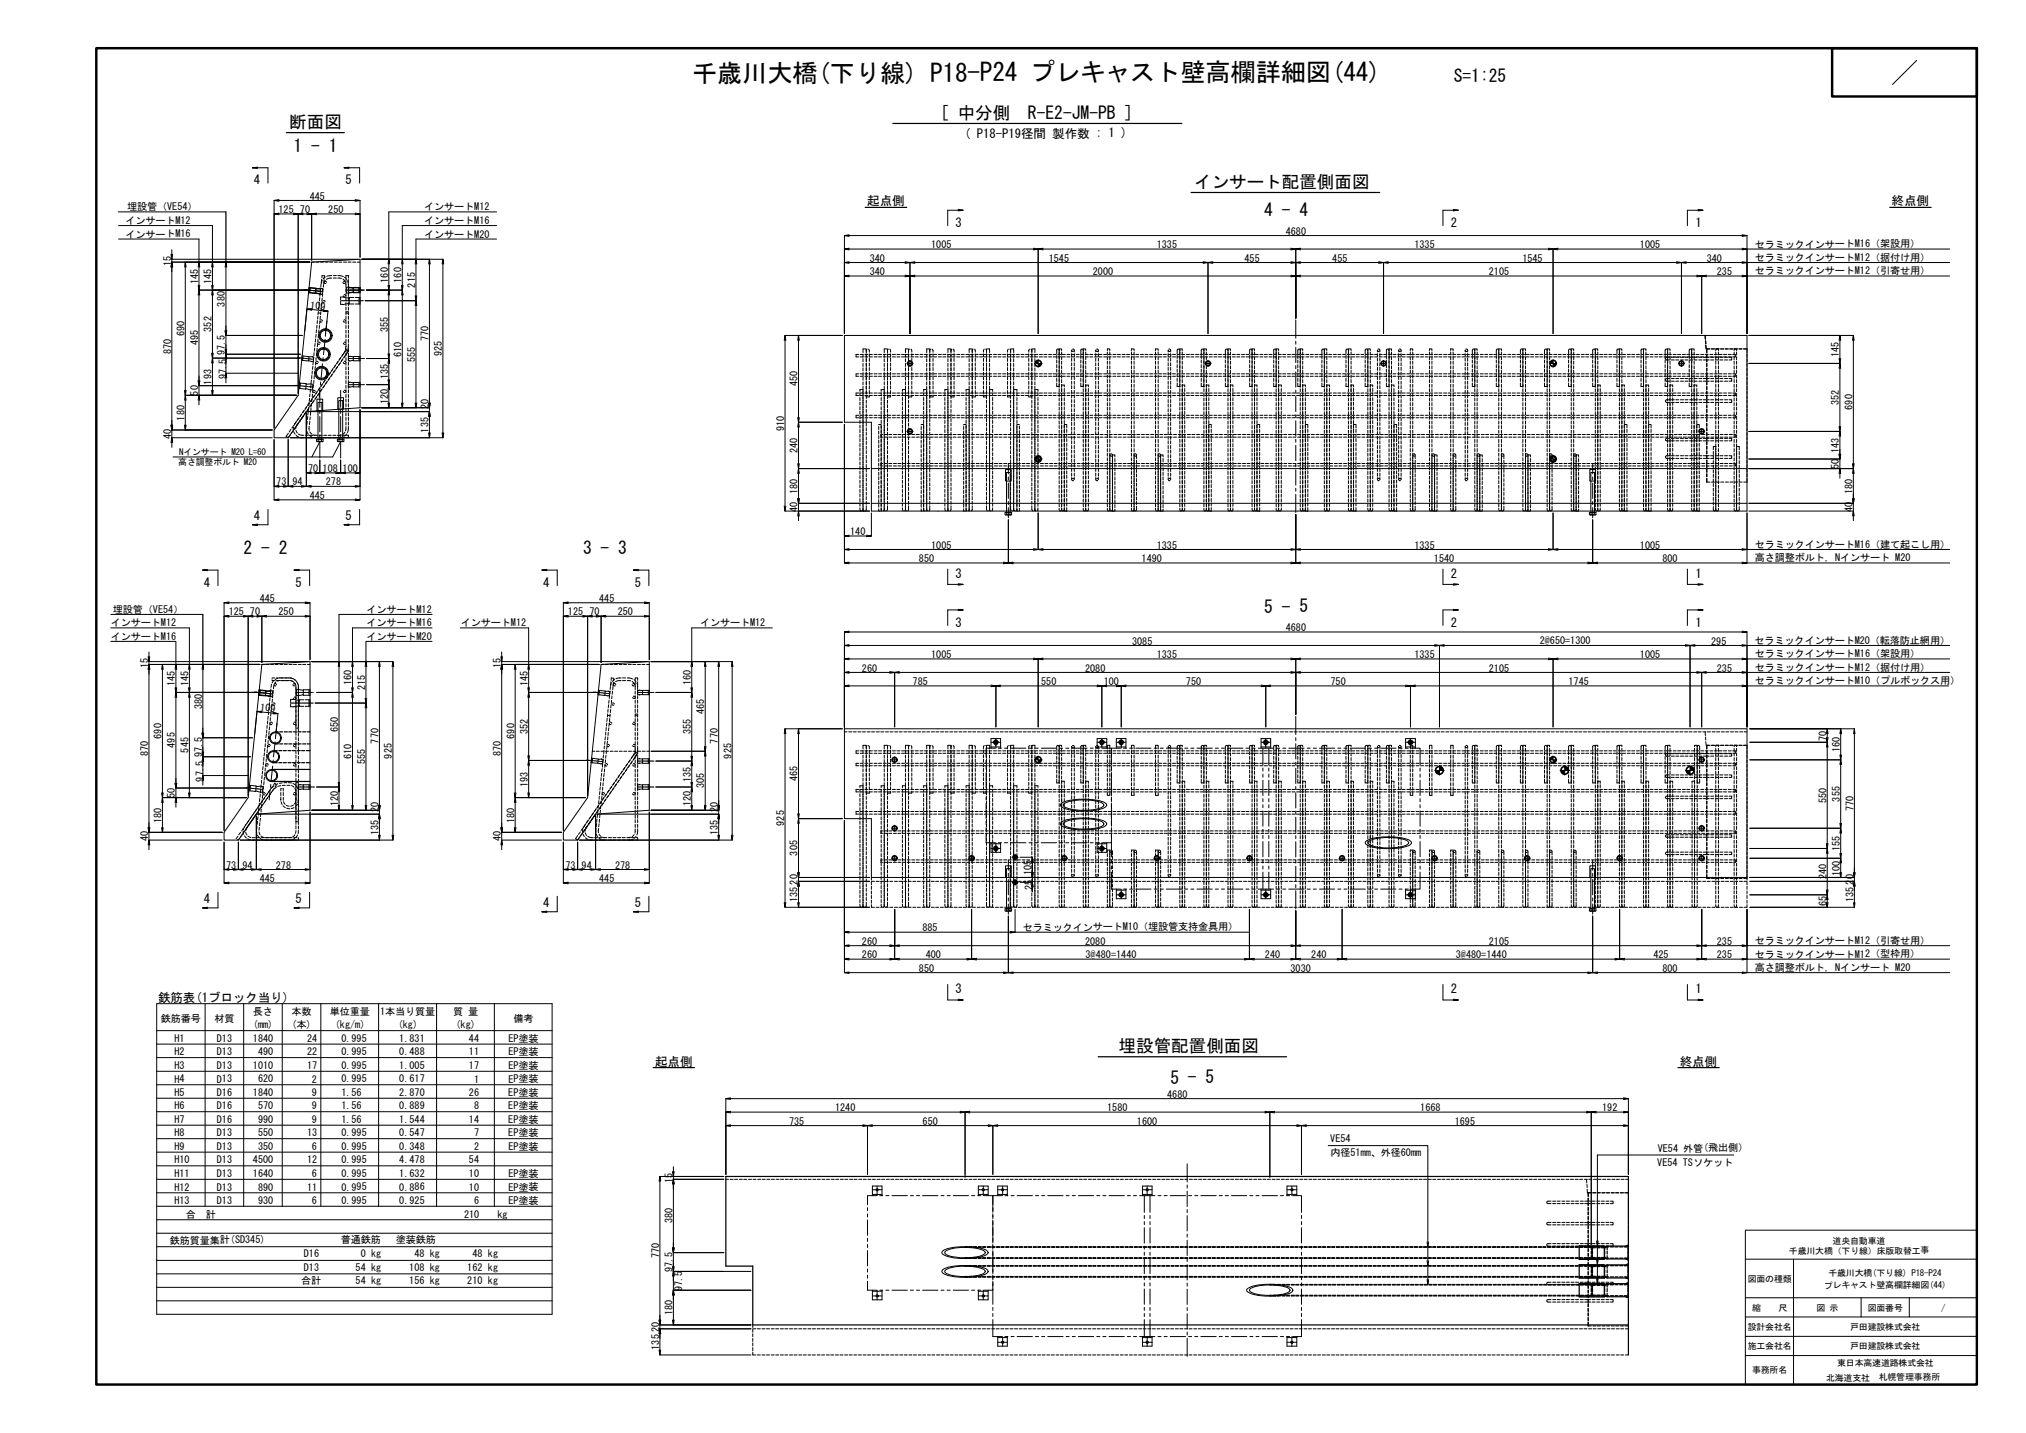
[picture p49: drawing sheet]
<svg xmlns="http://www.w3.org/2000/svg" width="420mm" height="297mm" viewBox="0 0 420 297" stroke-linecap="round" stroke-linejoin="round" font-family="sans-serif">
<defs><g id="words">
<text font-size="5.2" x="143.5" y="17">千歳川大橋(下り線) P18-P24 プレキャスト壁高欄詳細図(44)</text>
<g font-size="3.6">
<text x="301.5" y="17">S=1:25</text>
<text x="60" y="26.6">断面図</text>
<text x="195" y="24.7">[ 中分側　R-E2-JM-PB ]</text>
<text x="60.9" y="31.4">1 - 1</text>
<text x="247.6" y="38.9">インサート配置側面図</text>
<text x="262.2" y="44.8">4 - 4</text>
<text x="50.5" y="114.8">2 - 2</text>
<text x="120.9" y="114.8">3 - 3</text>
<text x="262.2" y="127">5 - 5</text>
<text x="232" y="218.1">埋設管配置側面図</text>
<text x="242.7" y="224.6">5 - 5</text>
</g>
<g font-size="2.6">
<text x="199.9" y="28.6">( P18-P19径間 製作数 : 1 )</text>
<text x="52.6" y="38.2">4</text>
<text x="71.7" y="38.2">5</text>
<text x="179.9" y="42.6">起点側</text>
<text x="198.2" y="47">3</text>
<text x="300.9" y="47">2</text>
<text x="351.6" y="47">1</text>
<text x="392.3" y="42.6">終点側</text>
<text x="52.6" y="107.7">4</text>
<text x="71.7" y="107.7">5</text>
<text x="198.2" y="119.8">3</text>
<text x="300.9" y="119.8">2</text>
<text x="351.6" y="119.8">1</text>
<text x="42.3" y="121.6">4</text>
<text x="61.3" y="121.6">5</text>
<text x="112.7" y="121.6">4</text>
<text x="131.7" y="121.6">5</text>
<text x="198.2" y="129.9">3</text>
<text x="300.9" y="129.9">2</text>
<text x="351.6" y="129.9">1</text>
<text x="42.3" y="187.1">4</text>
<text x="61.3" y="187.1">5</text>
<text x="112.7" y="187.9">4</text>
<text x="131.7" y="187.9">5</text>
<text x="32.8" y="207.8">鉄筋表(1ブロック当り)</text>
<text x="198.2" y="205.9">3</text>
<text x="300.9" y="205.9">2</text>
<text x="351.6" y="205.9">1</text>
<text x="135.9" y="220.9">起点側</text>
<text x="348.3" y="220.9">終点側</text>
</g>
<g font-size="2.1">
<text x="64.2" y="41.4">445</text>
<text x="26" y="46.4">インサートM12</text>
<text x="26.4" y="43.6">埋設管（VE54）</text>
<text x="57.8" y="44.2">125</text>
<text x="62.2" y="44.2">70</text>
<text x="68.1" y="44.2">250</text>
<text x="88" y="46.4">インサートM16</text>
<text x="88" y="43.6">インサートM12</text>
<text x="26" y="49.2">インサートM16</text>
<text x="88" y="49.3">インサートM20</text>
<text x="193.1" y="51.4">1005</text>
<text x="239.9" y="51.4">1335</text>
<text x="266.6" y="48.6">4680</text>
<text x="293.3" y="51.4">1335</text>
<text x="340.1" y="51.4">1005</text>
<text x="363.9" y="51.3">セラミックインサートM16（架設用）</text>
<text x="35.5" y="55.1" transform="rotate(-90 35.5 55.1)">15</text>
<text x="41.1" y="58.8" transform="rotate(-90 41.1 58.8)">145</text>
<text x="43.9" y="58.8" transform="rotate(-90 43.9 58.8)">145</text>
<text x="80.5" y="58.6" transform="rotate(-90 80.5 58.6)">160</text>
<text x="83.3" y="58.6" transform="rotate(-90 83.3 58.6)">160</text>
<text x="86.1" y="59.6" transform="rotate(-90 86.1 59.6)">215</text>
<text x="180.4" y="54.3">340</text>
<text x="180.4" y="57.1">340</text>
<text x="217.5" y="54.3">1545</text>
<text x="226.6" y="57.1">2000</text>
<text x="258.1" y="54.3">455</text>
<text x="276.3" y="54.3">455</text>
<text x="308.8" y="57.1">2105</text>
<text x="315.7" y="54.3">1545</text>
<text x="353.9" y="54.3">340</text>
<text x="356.1" y="57.1">235</text>
<text x="363.9" y="54.1">セラミックインサートM12（据付け用）</text>
<text x="363.9" y="56.9">セラミックインサートM12（引寄せ用）</text>
<text x="46.7" y="63.5" transform="rotate(-90 46.7 63.5)">380</text>
<text x="64.3" y="64" transform="rotate(6 64.3 64)">109</text>
<text x="38.3" y="69.7" transform="rotate(-90 38.3 69.7)">690</text>
<text x="41.1" y="71.6" transform="rotate(-90 41.1 71.6)">495</text>
<text x="43.9" y="68.7" transform="rotate(-90 43.9 68.7)">352</text>
<text x="80.5" y="68.8" transform="rotate(-90 80.5 68.8)">355</text>
<text x="88.9" y="70.7" transform="rotate(-90 88.9 70.7)">770</text>
<text x="35.5" y="73.3" transform="rotate(-90 35.5 73.3)">870</text>
<text x="46.7" y="73.6" transform="rotate(-90 46.7 73.6)">97.5</text>
<text x="83.3" y="74" transform="rotate(-90 83.3 74)">610</text>
<text x="86.1" y="75" transform="rotate(-90 86.1 75)">555</text>
<text x="91.7" y="73.8" transform="rotate(-90 91.7 73.8)">925</text>
<text x="381.4" y="74" transform="rotate(-90 381.4 74)">145</text>
<text x="41.1" y="82" transform="rotate(-90 41.1 82)">50</text>
<text x="43.9" y="79.7" transform="rotate(-90 43.9 79.7)">193</text>
<text x="47" y="78.6" transform="rotate(-90 47 78.6)">97.5</text>
<text x="80.5" y="83.8" transform="rotate(-90 80.5 83.8)">120</text>
<text x="80.5" y="78.7" transform="rotate(-90 80.5 78.7)">135</text>
<text x="165.4" y="80.1" transform="rotate(-90 165.4 80.1)">450</text>
<text x="381.4" y="83.9" transform="rotate(-90 381.4 83.9)">352</text>
<text x="38.3" y="87.2" transform="rotate(-90 38.3 87.2)">180</text>
<text x="88.9" y="89.7" transform="rotate(-90 88.9 89.7)">135</text>
<text x="88.9" y="84.9" transform="rotate(-90 88.9 84.9)">20</text>
<text x="162.6" y="89.3" transform="rotate(-90 162.6 89.3)">910</text>
<text x="384.2" y="84.9" transform="rotate(-90 384.2 84.9)">690</text>
<text x="35.5" y="91" transform="rotate(-90 35.5 91)">40</text>
<text x="165.4" y="93.9" transform="rotate(-90 165.4 93.9)">240</text>
<text x="381.4" y="93.9" transform="rotate(-90 381.4 93.9)">143</text>
<text x="57.3" y="100.6">73</text>
<text x="60.6" y="100.6">94</text>
<text x="63.9" y="97.8">70</text>
<text x="66.9" y="97.8">108</text>
<text x="67.6" y="100.6">278</text>
<text x="71" y="97.8">100</text>
<text x="381.4" y="97.2" transform="rotate(-90 381.4 97.2)">50</text>
<text x="64.2" y="103.4">445</text>
<text x="165.4" y="106.2" transform="rotate(-90 165.4 106.2)">40</text>
<text x="165.4" y="102.4" transform="rotate(-90 165.4 102.4)">180</text>
<text x="384.2" y="106.2" transform="rotate(-90 384.2 106.2)">40</text>
<text x="384.2" y="102.4" transform="rotate(-90 384.2 102.4)">180</text>
<text x="176.3" y="110.9">140</text>
<text x="193.1" y="113.7">1005</text>
<text x="239.9" y="113.7">1335</text>
<text x="293.3" y="113.7">1335</text>
<text x="340.1" y="113.7">1005</text>
<text x="363.9" y="113.6">セラミックインサートM16（建て起こし用）</text>
<text x="190.6" y="116.5">850</text>
<text x="236.8" y="116.5">1490</text>
<text x="297.4" y="116.5">1540</text>
<text x="344.8" y="116.5">800</text>
<text x="363.9" y="116.4">高さ調整ボルト, Nインサート M20</text>
<text x="53.9" y="124.8">445</text>
<text x="124.3" y="124.8">445</text>
<text x="23" y="129.8">インサートM12</text>
<text x="23.4" y="127">埋設管（VE54）</text>
<text x="47.4" y="127.6">125</text>
<text x="51.8" y="127.6">70</text>
<text x="57.8" y="127.6">250</text>
<text x="76" y="129.8">インサートM16</text>
<text x="76" y="127">インサートM12</text>
<text x="95.6" y="129.8">インサートM12</text>
<text x="117.8" y="127.6">125</text>
<text x="122.2" y="127.6">70</text>
<text x="128.1" y="127.6">250</text>
<text x="145.2" y="129.8">インサートM12</text>
<text x="266.6" y="130.8">4680</text>
<text x="23" y="132.6">インサートM16</text>
<text x="76" y="132.7">インサートM20</text>
<text x="193.1" y="136.4">1005</text>
<text x="234.8" y="133.6">3085</text>
<text x="239.9" y="136.4">1335</text>
<text x="293.3" y="136.4">1335</text>
<text x="319.3" y="133.5">2@650=1300</text>
<text x="340.1" y="136.4">1005</text>
<text x="354.9" y="133.6">295</text>
<text x="363.9" y="133.5">セラミックインサートM20（転落防止網用）</text>
<text x="363.9" y="136.3">セラミックインサートM16（架設用）</text>
<text x="30.7" y="138.6" transform="rotate(-90 30.7 138.6)">15</text>
<text x="36.3" y="142.3" transform="rotate(-90 36.3 142.3)">145</text>
<text x="39.1" y="142.3" transform="rotate(-90 39.1 142.3)">145</text>
<text x="72.9" y="142" transform="rotate(-90 72.9 142)">160</text>
<text x="75.7" y="143" transform="rotate(-90 75.7 143)">215</text>
<text x="103.9" y="138.6" transform="rotate(-90 103.9 138.6)">15</text>
<text x="109.5" y="142.3" transform="rotate(-90 109.5 142.3)">145</text>
<text x="143.3" y="142" transform="rotate(-90 143.3 142)">160</text>
<text x="178.8" y="139.2">260</text>
<text x="189.3" y="142">785</text>
<text x="215.9" y="142">550</text>
<text x="225" y="139.2">2080</text>
<text x="228.9" y="142">100</text>
<text x="245.9" y="142">750</text>
<text x="275.9" y="142">750</text>
<text x="308.8" y="139.2">2105</text>
<text x="325.3" y="142">1745</text>
<text x="356.1" y="139.2">235</text>
<text x="363.9" y="139.1">セラミックインサートM12（据付け用）</text>
<text x="363.9" y="141.9">セラミックインサートM10（プルボックス用）</text>
<text x="41.9" y="146.9" transform="rotate(-90 41.9 146.9)">380</text>
<text x="53.9" y="147.4" transform="rotate(6 53.9 147.4)">109</text>
<text x="146.1" y="148" transform="rotate(-90 146.1 148)">465</text>
<text x="33.5" y="153.1" transform="rotate(-90 33.5 153.1)">690</text>
<text x="36.3" y="155" transform="rotate(-90 36.3 155)">495</text>
<text x="39.1" y="156" transform="rotate(-90 39.1 156)">545</text>
<text x="70.1" y="151.7" transform="rotate(-90 70.1 151.7)">650</text>
<text x="78.5" y="154.1" transform="rotate(-90 78.5 154.1)">770</text>
<text x="106.7" y="153.1" transform="rotate(-90 106.7 153.1)">690</text>
<text x="109.5" y="152.1" transform="rotate(-90 109.5 152.1)">352</text>
<text x="143.3" y="152.2" transform="rotate(-90 143.3 152.2)">355</text>
<text x="148.9" y="154.1" transform="rotate(-90 148.9 154.1)">770</text>
<text x="378.8" y="153.6" transform="rotate(-90 378.8 153.6)">70</text>
<text x="381.6" y="155.9" transform="rotate(-90 381.6 155.9)">160</text>
<text x="30.7" y="156.7" transform="rotate(-90 30.7 156.7)">870</text>
<text x="41.9" y="157" transform="rotate(-90 41.9 157)">97.5</text>
<text x="72.9" y="157.4" transform="rotate(-90 72.9 157.4)">610</text>
<text x="75.7" y="158.4" transform="rotate(-90 75.7 158.4)">555</text>
<text x="81.3" y="157.2" transform="rotate(-90 81.3 157.2)">925</text>
<text x="103.9" y="156.7" transform="rotate(-90 103.9 156.7)">870</text>
<text x="151.7" y="157.2" transform="rotate(-90 151.7 157.2)">925</text>
<text x="165.4" y="161.9" transform="rotate(-90 165.4 161.9)">465</text>
<text x="36.3" y="165.4" transform="rotate(-90 36.3 165.4)">50</text>
<text x="42.2" y="162" transform="rotate(-90 42.2 162)">97.5</text>
<text x="70.1" y="167.2" transform="rotate(-90 70.1 167.2)">120</text>
<text x="109.5" y="163.1" transform="rotate(-90 109.5 163.1)">193</text>
<text x="143.3" y="167.2" transform="rotate(-90 143.3 167.2)">120</text>
<text x="143.3" y="162.1" transform="rotate(-90 143.3 162.1)">135</text>
<text x="146.1" y="163.4" transform="rotate(-90 146.1 163.4)">305</text>
<text x="378.8" y="166.5" transform="rotate(-90 378.8 166.5)">550</text>
<text x="381.6" y="166.2" transform="rotate(-90 381.6 166.2)">355</text>
<text x="33.5" y="170.6" transform="rotate(-90 33.5 170.6)">180</text>
<text x="78.5" y="173.1" transform="rotate(-90 78.5 173.1)">135</text>
<text x="78.5" y="168.3" transform="rotate(-90 78.5 168.3)">20</text>
<text x="106.7" y="170.6" transform="rotate(-90 106.7 170.6)">180</text>
<text x="148.9" y="173.1" transform="rotate(-90 148.9 173.1)">135</text>
<text x="148.9" y="168.3" transform="rotate(-90 148.9 168.3)">20</text>
<text x="162.6" y="171.2" transform="rotate(-90 162.6 171.2)">925</text>
<text x="384.4" y="168.1" transform="rotate(-90 384.4 168.1)">770</text>
<text x="30.7" y="174.4" transform="rotate(-90 30.7 174.4)">40</text>
<text x="103.9" y="174.4" transform="rotate(-90 103.9 174.4)">40</text>
<text x="165.4" y="177.3" transform="rotate(-90 165.4 177.3)">305</text>
<text x="381.6" y="176.4" transform="rotate(-90 381.6 176.4)">155</text>
<text x="46.9" y="180">73</text>
<text x="50.3" y="180">94</text>
<text x="53.9" y="182.8">445</text>
<text x="57.2" y="180">278</text>
<text x="117.3" y="180">73</text>
<text x="120.6" y="180">94</text>
<text x="124.3" y="182.8">445</text>
<text x="127.6" y="180">278</text>
<text x="165.4" y="183.3" transform="rotate(-90 165.4 183.3)">20</text>
<text x="213.9" y="181.4" transform="rotate(-90 213.9 181.4)">105</text>
<text x="214.2" y="184.5" transform="rotate(-90 214.2 184.5)">25</text>
<text x="378.8" y="182.2" transform="rotate(-90 378.8 182.2)">240</text>
<text x="381.6" y="181.5" transform="rotate(-90 381.6 181.5)">100</text>
<text x="384.4" y="183.3" transform="rotate(-90 384.4 183.3)">20</text>
<text x="165.4" y="187" transform="rotate(-90 165.4 187)">135</text>
<text x="378.8" y="187.8" transform="rotate(-90 378.8 187.8)">65</text>
<text x="384.4" y="187" transform="rotate(-90 384.4 187)">135</text>
<text x="178.8" y="195.8">260</text>
<text x="191.3" y="193">885</text>
<text x="212.1" y="192.9">セラミックインサートM10（埋設管支持金具用）</text>
<text x="225" y="195.8">2080</text>
<text x="308.8" y="195.8">2105</text>
<text x="356.1" y="195.8">235</text>
<text x="363.9" y="195.7">セラミックインサートM12（引寄せ用）</text>
<text x="178.8" y="198.7">260</text>
<text x="190.6" y="201.5">850</text>
<text x="192" y="198.7">400</text>
<text x="225.1" y="198.5">3@480=1440</text>
<text x="262.3" y="198.7">240</text>
<text x="267.6" y="201.5">3030</text>
<text x="271.9" y="198.7">240</text>
<text x="301.9" y="198.5">3@480=1440</text>
<text x="342.9" y="198.7">425</text>
<text x="344.8" y="201.5">800</text>
<text x="356.1" y="198.7">235</text>
<text x="363.9" y="198.5">セラミックインサートM12（型枠用）</text>
<text x="363.9" y="201.3">高さ調整ボルト, Nインサート M20</text>
<text x="33.4" y="211.8">鉄筋番号</text>
<text x="36.2" y="216">H1</text>
<text x="44.5" y="211.8">材質</text>
<text x="45" y="216">D13</text>
<text x="52.5" y="216">1840</text>
<text x="52.5" y="213.2">(mm)</text>
<text x="52.5" y="210.4">長さ</text>
<text x="60.5" y="213.2">(本)</text>
<text x="60.5" y="210.4">本数</text>
<text x="63.7" y="216">24</text>
<text x="68.4" y="210.4">単位重量</text>
<text x="69.4" y="213.2">(kg/m)</text>
<text x="70.8" y="216">0.995</text>
<text x="78.8" y="210.4">1本当り質量</text>
<text x="82.5" y="213.2">(kg)</text>
<text x="82.8" y="216">1.831</text>
<text x="93.9" y="210.4">質 量</text>
<text x="94.5" y="213.2">(kg)</text>
<text x="97.2" y="216">44</text>
<text x="105.4" y="216">EP塗装</text>
<text x="106.5" y="211.8">備考</text>
<text x="36.2" y="221.6">H3</text>
<text x="36.2" y="218.8">H2</text>
<text x="45" y="221.6">D13</text>
<text x="45" y="218.8">D13</text>
<text x="52.5" y="221.6">1010</text>
<text x="53.5" y="218.8">490</text>
<text x="63.7" y="221.6">17</text>
<text x="63.7" y="218.8">22</text>
<text x="70.8" y="221.6">0.995</text>
<text x="70.8" y="218.8">0.995</text>
<text x="82.8" y="221.6">1.005</text>
<text x="82.8" y="218.8">0.488</text>
<text x="97.2" y="221.6">17</text>
<text x="97.2" y="218.8">11</text>
<text x="105.4" y="221.6">EP塗装</text>
<text x="105.4" y="218.8">EP塗装</text>
<text x="36.2" y="227.2">H5</text>
<text x="36.2" y="224.4">H4</text>
<text x="45" y="227.2">D16</text>
<text x="45" y="224.4">D13</text>
<text x="52.5" y="227.2">1840</text>
<text x="53.5" y="224.3">620</text>
<text x="64.7" y="227.2">9</text>
<text x="64.7" y="224.4">2</text>
<text x="70.8" y="227.2">1.56</text>
<text x="70.8" y="224.3">0.995</text>
<text x="82.8" y="227.2">2.870</text>
<text x="82.8" y="224.3">0.617</text>
<text x="97.2" y="227.2">26</text>
<text x="98.3" y="224.4">1</text>
<text x="105.4" y="227.2">EP塗装</text>
<text x="105.4" y="224.4">EP塗装</text>
<text x="242.1" y="227.5">4680</text>
<text x="36.2" y="232.8">H7</text>
<text x="36.2" y="230">H6</text>
<text x="45" y="232.8">D16</text>
<text x="45" y="230">D16</text>
<text x="53.5" y="230">570</text>
<text x="53.5" y="232.8">990</text>
<text x="64.7" y="230">9</text>
<text x="64.7" y="232.8">9</text>
<text x="70.8" y="230">1.56</text>
<text x="70.8" y="232.8">1.56</text>
<text x="82.8" y="230">0.889</text>
<text x="82.8" y="232.8">1.544</text>
<text x="97.2" y="232.8">14</text>
<text x="98.3" y="230">8</text>
<text x="105.4" y="230">EP塗装</text>
<text x="105.4" y="232.8">EP塗装</text>
<text x="163.6" y="233.2">735</text>
<text x="173.2" y="230.3">1240</text>
<text x="191.3" y="233.2">650</text>
<text x="229.6" y="230.3">1580</text>
<text x="235.8" y="233.2">1600</text>
<text x="294.5" y="230.3">1668</text>
<text x="301.7" y="233.2">1695</text>
<text x="332.3" y="230.3">192</text>
<text x="36.2" y="235.6">H8</text>
<text x="36.2" y="238.4">H9</text>
<text x="45" y="238.4">D13</text>
<text x="45" y="235.6">D13</text>
<text x="53.5" y="235.6">550</text>
<text x="53.5" y="238.4">350</text>
<text x="63.7" y="235.6">13</text>
<text x="64.7" y="238.4">6</text>
<text x="70.8" y="238.4">0.995</text>
<text x="70.8" y="235.6">0.995</text>
<text x="82.8" y="235.6">0.547</text>
<text x="82.8" y="238.4">0.348</text>
<text x="98.3" y="238.4">2</text>
<text x="98.3" y="235.6">7</text>
<text x="105.4" y="235.6">EP塗装</text>
<text x="105.4" y="238.4">EP塗装</text>
<text x="275.9" y="236.8">VE54</text>
<text x="275.9" y="239.7">内径51mm、外径60mm</text>
<text x="343.8" y="238.7">VE54 外管(飛出側）</text>
<text x="36.2" y="241.2">H10</text>
<text x="36.2" y="243.9">H11</text>
<text x="45" y="243.9">D13</text>
<text x="45" y="241.2">D13</text>
<text x="52.5" y="243.9">1640</text>
<text x="52.5" y="241.2">4500</text>
<text x="63.7" y="241.2">12</text>
<text x="64.7" y="243.9">6</text>
<text x="70.8" y="243.9">0.995</text>
<text x="70.8" y="241.2">0.995</text>
<text x="82.8" y="243.9">1.632</text>
<text x="82.8" y="241.2">4.478</text>
<text x="97.2" y="243.9">10</text>
<text x="97.2" y="241.2">54</text>
<text x="105.4" y="243.9">EP塗装</text>
<text x="139.5" y="245.2" transform="rotate(-90 139.5 245.2)">15</text>
<text x="343.7" y="241.7">VE54 TSソケット</text>
<text x="36.2" y="246.8">H12</text>
<text x="36.2" y="249.6">H13</text>
<text x="45" y="249.6">D13</text>
<text x="45" y="246.8">D13</text>
<text x="53.5" y="246.8">890</text>
<text x="53.5" y="249.6">930</text>
<text x="63.7" y="246.8">11</text>
<text x="64.7" y="249.6">6</text>
<text x="70.8" y="249.6">0.995</text>
<text x="70.8" y="246.8">0.995</text>
<text x="82.8" y="246.8">0.886</text>
<text x="82.8" y="249.6">0.925</text>
<text x="97.2" y="246.8">10</text>
<text x="98.3" y="249.6">6</text>
<text x="105.4" y="246.8">EP塗装</text>
<text x="105.4" y="249.6">EP塗装</text>
<text x="35.2" y="257.8">鉄筋質量集計(SD345)</text>
<text x="38.5" y="252.4">合　計</text>
<text x="70.7" y="257.7">普通鉄筋</text>
<text x="82.1" y="257.7">塗装鉄筋</text>
<text x="96.2" y="252.4">210</text>
<text x="103.2" y="252.4">kg</text>
<text x="139.5" y="253.6" transform="rotate(-90 139.5 253.6)">380</text>
<text x="63" y="260.6">D16</text>
<text x="63" y="263.4">D13</text>
<text x="73.8" y="263.4">54 kg</text>
<text x="74.8" y="260.6">0 kg</text>
<text x="84.9" y="263.4">108 kg</text>
<text x="85.9" y="260.6">48 kg</text>
<text x="96.9" y="263.4">162 kg</text>
<text x="98" y="260.6">48 kg</text>
<text x="136.7" y="260.8" transform="rotate(-90 136.7 260.8)">770</text>
<text x="139.5" y="263.7" transform="rotate(-90 139.5 263.7)">97.5</text>
<text x="62.5" y="266.2">合計</text>
<text x="73.8" y="266.2">54 kg</text>
<text x="84.9" y="266.2">156 kg</text>
<text x="96.9" y="266.2">210 kg</text>
<text x="141.5" y="267.6" transform="rotate(-90 141.5 267.6)">97.5</text>
<text x="139.5" y="272.6" transform="rotate(-90 139.5 272.6)">180</text>
<text x="136.7" y="279.8" transform="rotate(-90 136.7 279.8)">135</text>
<text x="136.7" y="276.1" transform="rotate(-90 136.7 276.1)">20</text>
</g>
<g font-size="1.8">
<text x="37.1" y="94.4">Nインサート M20 L=60</text>
<text x="37" y="96.5">高さ調整ボルト M20</text>
<text x="380.1" y="257.9">道央自動車道</text>
<text x="371" y="259.9">千歳川大橋（下り線）床版取替工事</text>
<text x="362.4" y="265.7">図面の種類</text>
<text x="378.2" y="267.1">プレキャスト壁高欄詳細図(44)</text>
<text x="379.2" y="264.4">千歳川大橋(下り線) P18-P24</text>
<text x="362.4" y="275.7">設計会社名</text>
<text x="363.3" y="271.7">縮　　尺</text>
<text x="376.7" y="271.7">図 示</text>
<text x="383.7" y="275.7">戸田建設株式会社</text>
<text x="387.3" y="271.7">図面番号</text>
<text x="402.5" y="271.7">/</text>
<text x="362.4" y="279.7">施工会社名</text>
<text x="383.7" y="279.7">戸田建設株式会社</text>
<text x="363.3" y="284.7">事務所名</text>
<text x="378.7" y="286.2">北海道支社　札幌管理事務所</text>
<text x="381" y="283.2">東日本高速道路株式会社</text>
</g>
</g></defs>
<g fill="none" stroke="#000" stroke-width=".25">
<path d="M59.4 27.5h12M185.2 25.6h59.9M247 39.9h39.1M46.9 43.9v10.4M179.4 43h8.6M391.9 43h8.6M353.6 69.5l.1 .8M353.7 70.6v.7M353.7 71.6l.1 .7M42.1 127.4v10.3M56.3 159.5h8M56.7 155.6h.8"/>
<path d="M56.7 158.1h.8M57.1 151.7h.6M57.1 154.2h.6M57.8 155.6h.7M57.8 158.1h.7M58 151.7h.6M58 154.2h.6M58.7 155.6h.7M58.7 158.1h.7M59 151.7h.6M59 154.2h.6M59.7 155.6h.7"/>
<path d="M59.7 158.1h.7M59.9 151.7h.6M59.9 154.2h.6M60.7 155.6h.6M60.7 158.1h.6M60.9 151.7h.6M60.9 154.2h.6M61.6 155.6h.7M61.6 158.1h.7M61.8 151.7h.6M61.8 154.2h.6M62.6 155.6h.6"/>
<path d="M62.6 158.1h.6M62.8 151.7h.6M62.8 154.2h.6M63.5 155.6h.8M63.5 158.1h.8M63.7 151.7h.6M63.7 154.2h.6M56.3 162h8M227.7 219.1h39.1M135.5 221.3h8.5M348 221.3h8.5M200.1 258.6h.5"/>
<path d="M200.1 258.4h.5M200.9 258.6h.7M200.9 258.4h.7M201.9 258.6h.6M201.9 258.4h.6M202.9 258.6h.6M202.9 258.4h.6M203.8 258.6h.6M203.8 258.4h.6M204.8 258.6h.6M204.8 258.4h.6M205.7 258.6h.6"/>
<path d="M205.7 258.4h.6M206.7 258.6h.6M206.7 258.4h.6M207.6 258.6h.6M207.6 258.4h.6M208.6 258.6h.6M208.6 258.4h.6M209.5 258.6h.6M209.5 258.4h.6M210.5 258.6h.6M210.5 258.4h.6M211.4 258.6h.6"/>
<path d="M211.4 258.4h.6M212.4 258.6h.6M212.4 258.4h.6M213.3 258.6h.6M213.3 258.4h.6M214.3 258.6h.6M214.3 258.4h.6M215.2 258.6h.6M215.2 258.4h.6M216.2 258.6h.6M216.2 258.4h.6M217.1 258.6h.7"/>
<path d="M217.1 258.4h.7M218.1 258.6h.6M218.1 258.4h.6M219 258.6h.7M219 258.4h.7M220 258.6h.6M220 258.4h.6M220.9 258.6h.7M220.9 258.4h.7M221.9 258.6h.6M221.9 258.4h.6M222.8 258.6h.7"/>
<path d="M222.8 258.4h.7M223.8 258.6h.6M223.8 258.4h.6M224.7 258.6h.7M224.7 258.4h.7M225.7 258.6h.6M225.7 258.4h.6M226.6 258.6h.7M226.6 258.4h.7M227.6 258.6h.7M227.6 258.4h.7M228.5 258.6h.7"/>
<path d="M228.5 258.4h.7M229.5 258.6h.7M229.5 258.4h.7M230.5 258.6h.6M230.5 258.4h.6M231.4 258.6h.7M231.4 258.4h.7M232.4 258.6h.6M232.4 258.4h.6M233.3 258.6h.7M233.3 258.4h.7M234.3 258.6h.6"/>
<path d="M234.3 258.4h.6M235.2 258.6h.7M235.2 258.4h.7M236.2 258.6h.6M236.2 258.4h.6M237.1 258.6h.7M237.1 258.4h.7M238.1 258.6h.6M238.1 258.4h.6M239 258.6h.7M239 258.4h.7M240 258.6h.6"/>
<path d="M240 258.4h.6M241 258.6h.6M241 258.4h.6M241.9 258.6h.6M241.9 258.4h.6M242.9 258.6h.6M242.9 258.4h.6M243.8 258.6h.6M243.8 258.4h.6M244.8 258.6h.6M244.8 258.4h.6M245.7 258.6h.6"/>
<path d="M245.7 258.4h.6M246.7 258.6h.6M246.7 258.4h.6M247.6 258.6h.6M247.6 258.4h.6M248.6 258.6h.6M248.6 258.4h.6M249.5 258.6h.6M249.5 258.4h.6M250.5 258.6h.6M250.5 258.4h.6M251.4 258.6h.6"/>
<path d="M251.4 258.4h.6M252.4 258.6h.6M252.4 258.4h.6M253.3 258.6h.6M253.3 258.4h.6M254.3 258.6h.6M254.3 258.4h.6M255.2 258.6h.7M255.2 258.4h.7M256.2 258.6h.6M256.2 258.4h.6M257.1 258.6h.7"/>
<path d="M257.1 258.4h.7M258.1 258.6h.6M258.1 258.4h.6M259 258.6h.7M259 258.4h.7M260 258.6h.6M260 258.4h.6M260.9 258.6h.7M260.9 258.4h.7M261.9 258.6h.6M261.9 258.4h.6M262.8 258.6h.7"/>
<path d="M262.8 258.4h.7M263.8 258.6h.6M263.8 258.4h.6M264.7 258.6h.7M264.7 258.4h.7M265.7 258.6h.7M265.7 258.4h.7M266.6 258.6h.7M266.6 258.4h.7M267.6 258.6h.7M267.6 258.4h.7M268.6 258.6h.6"/>
<path d="M268.6 258.4h.6M269.5 258.6h.7M269.5 258.4h.7M270.5 258.6h.6M270.5 258.4h.6M271.4 258.6h.7M271.4 258.4h.7M272.4 258.6h.6M272.4 258.4h.6M273.3 258.6h.7M273.3 258.4h.7M274.3 258.6h.6"/>
<path d="M274.3 258.4h.6M275.2 258.6h.7M275.2 258.4h.7M276.2 258.6h.6M276.2 258.4h.6M277.1 258.6h.7M277.1 258.4h.7M278.1 258.6h.6M278.1 258.4h.6M279.1 258.6h.6M279.1 258.4h.6M280 258.6h.6"/>
<path d="M280 258.4h.6M281 258.6h.6M281 258.4h.6M281.9 258.6h.6M281.9 258.4h.6M282.9 258.6h.6M282.9 258.4h.6M283.8 258.6h.6M283.8 258.4h.6M284.8 258.6h.6M284.8 258.4h.6M285.7 258.6h.6"/>
<path d="M285.7 258.4h.6M286.7 258.6h.6M286.7 258.4h.6M287.6 258.6h.6M287.6 258.4h.6M288.6 258.6h.6M288.6 258.4h.6M289.5 258.6h.6M289.5 258.4h.6M290.5 258.6h.6M290.5 258.4h.6M291.4 258.6h.6"/>
<path d="M291.4 258.4h.6M292.4 258.6h.6M292.4 258.4h.6M293.3 258.6h.7M293.3 258.4h.7M294.3 258.6h.6M294.3 258.4h.6M295.2 258.6h.7M295.2 258.4h.7M296.2 258.6h.6M296.2 258.4h.6M297.1 258.6h.7"/>
<path d="M297.1 258.4h.7M298.1 258.6h.6M298.1 258.4h.6M299 258.6h.7M299 258.4h.7M300 258.6h.6M300 258.4h.6M300.9 258.6h.7M300.9 258.4h.7M301.9 258.6h.6M301.9 258.4h.6M302.8 258.6h.7"/>
<path d="M302.8 258.4h.7M303.8 258.6h.7M303.8 258.4h.7M304.7 258.6h.7M304.7 258.4h.7M305.7 258.6h.6M305.7 258.4h.6M306.6 258.6h.7M306.6 258.4h.7M307.6 258.6h.6M307.6 258.4h.6M308.5 258.6h.7"/>
<path d="M308.5 258.4h.7M309.5 258.6h.6M309.5 258.4h.6M310.4 258.6h.7M310.4 258.4h.7M311.4 258.6h.6M311.4 258.4h.6M312.3 258.6h.7M312.3 258.4h.7M313.3 258.6h.7M313.3 258.4h.7M314.3 258.6h.6"/>
<path d="M314.3 258.4h.6M315.2 258.6h.7M315.2 258.4h.7M316.2 258.6h.6M316.2 258.4h.6M317.1 258.6h.7M317.1 258.4h.7M318.1 258.6h.6M318.1 258.4h.6M319 258.6h.7M319 258.4h.7M320 258.4h.6"/>
<path d="M320 258.6h.6M320.9 258.4h.7M320.9 258.6h.7M321.9 258.4h.6M321.9 258.6h.6M322.8 258.4h.7M322.8 258.6h.7M323.8 258.4h.6M323.8 258.6h.6M324.7 258.4h.7M324.7 258.6h.7M325.7 258.4h.6"/>
<path d="M325.7 258.6h.6M326.7 258.4h.6M326.7 258.6h.6M327.5 258.3h5.2v2.7h-5.2zM327.6 258.6h.6M328.2 258.4h-.7M328.4 258.4l.7 .1M328.6 258.4h.6M328.6 258.6h.6M329.4 258.5h.6v.5M329.5 258.4h.5M329.5 258.6h.8"/>
<path d="M330 259.3v.6M330.2 258.5h.6M330.2 258.4l7-.1 .5-.2v3.1l-.5-.2-7-.2zM330.3 258.6h.5M330.3 258.6v.4M330.3 259.3v.6M331.2 258.6h.6M331.7 258.4l-.6 .1M332.8 258.6v.4M332.8 259.3v.6M333.3 258.5v.5M333.3 259.3v.6"/>
<path d="M333.3 258.5h.3M333.3 258.5l-1.2 .1M334 258.5h.6M334.9 258.5h.6M335.9 258.5h.6M337.6 258.3l-.8 .2M337.6 258.3h.1M337.6 258.3v.7M337.6 259.3v.6M200.1 260.8h.5M200.1 262.4h.5M200.1 264.6h.5"/>
<path d="M200.1 260.7h.5M200.1 264.7h.5M200.9 260.8h.7M200.9 262.4h.7M200.9 264.6h.7M200.9 260.7h.7M200.9 264.7h.7M201.9 260.8h.6M201.9 262.4h.6M201.9 264.6h.6M201.9 260.7h.6M201.9 264.7h.6"/>
<path d="M202.9 260.8h.6M202.9 262.4h.6M202.9 264.6h.6M202.9 260.7h.6M202.9 264.7h.6M203.8 260.8h.6M203.8 262.4h.6M203.8 264.6h.6M203.8 260.7h.6M203.8 264.7h.6M204.8 260.8h.6M204.8 262.4h.6"/>
<path d="M204.8 264.6h.6M204.8 260.7h.6M204.8 264.7h.6M205.7 260.8h.6M205.7 262.4h.6M205.7 264.6h.6M205.7 260.7h.6M205.7 264.7h.6M206.7 260.8h.6M206.7 262.4h.6M206.7 264.6h.6M206.7 260.7h.6"/>
<path d="M206.7 264.7h.6M207.6 260.8h.6M207.6 262.4h.6M207.6 264.6h.6M207.6 260.7h.6M207.6 264.7h.6M208.6 260.8h.6M208.6 262.4h.6M208.6 264.6h.6M208.6 260.7h.6M208.6 264.7h.6M209.5 260.8h.6"/>
<path d="M209.5 262.4h.6M209.5 264.6h.6M209.5 260.7h.6M209.5 264.7h.6M210.5 260.8h.6M210.5 262.4h.6M210.5 264.6h.6M210.5 260.7h.6M210.5 264.7h.6M211.4 260.8h.6M211.4 262.4h.6M211.4 264.6h.6"/>
<path d="M211.4 260.7h.6M211.4 264.7h.6M212.4 260.8h.6M212.4 262.4h.6M212.4 264.6h.6M212.4 260.7h.6M212.4 264.7h.6M213.3 260.8h.6M213.3 262.4h.6M213.3 264.6h.6M213.3 260.7h.6M213.3 264.7h.6"/>
<path d="M214.3 260.8h.6M214.3 262.4h.6M214.3 264.6h.6M214.3 260.7h.6M214.3 264.7h.6M215.2 260.8h.6M215.2 262.4h.6M215.2 264.6h.6M215.2 260.7h.6M215.2 264.7h.6M216.2 260.8h.6M216.2 262.4h.6"/>
<path d="M216.2 264.6h.6M216.2 260.7h.6M216.2 264.7h.6M217.1 260.8h.7M217.1 262.4h.7M217.1 264.6h.7M217.1 260.7h.7M217.1 264.7h.7M218.1 260.8h.6M218.1 262.4h.6M218.1 264.6h.6M218.1 260.7h.6"/>
<path d="M218.1 264.7h.6M219 260.8h.7M219 262.4h.7M219 264.6h.7M219 260.7h.7M219 264.7h.7M220 260.8h.6M220 262.4h.6M220 264.6h.6M220 260.7h.6M220 264.7h.6M220.9 260.8h.7"/>
<path d="M220.9 262.4h.7M220.9 264.6h.7M220.9 260.7h.7M220.9 264.7h.7M221.9 260.8h.6M221.9 262.4h.6M221.9 264.6h.6M221.9 260.7h.6M221.9 264.7h.6M222.8 260.8h.7M222.8 262.4h.7M222.8 264.6h.7"/>
<path d="M222.8 260.7h.7M222.8 264.7h.7M223.8 260.8h.6M223.8 262.4h.6M223.8 264.6h.6M223.8 260.7h.6M223.8 264.7h.6M224.7 260.8h.7M224.7 262.4h.7M224.7 264.6h.7M224.7 260.7h.7M224.7 264.7h.7"/>
<path d="M225.7 260.8h.6M225.7 262.4h.6M225.7 264.6h.6M225.7 260.7h.6M225.7 264.7h.6M226.6 260.8h.7M226.6 262.4h.7M226.6 264.6h.7M226.6 260.7h.7M226.6 264.7h.7M227.6 260.8h.7M227.6 262.4h.7"/>
<path d="M227.6 264.6h.7M227.6 260.7h.7M227.6 264.7h.7M228.5 260.8h.7M228.5 262.4h.7M228.5 264.6h.7M228.5 260.7h.7M228.5 264.7h.7M229.5 260.8h.7M229.5 262.4h.7M229.5 264.6h.7M229.5 260.7h.7"/>
<path d="M229.5 264.7h.7M230.5 260.8h.6M230.5 262.4h.6M230.5 264.6h.6M230.5 260.7h.6M230.5 264.7h.6M231.4 260.8h.7M231.4 262.4h.7M231.4 264.6h.7M231.4 260.7h.7M231.4 264.7h.7M232.4 260.8h.6"/>
<path d="M232.4 262.4h.6M232.4 264.6h.6M232.4 260.7h.6M232.4 264.7h.6M233.3 260.8h.7M233.3 262.4h.7M233.3 264.6h.7M233.3 260.7h.7M233.3 264.7h.7M234.3 260.8h.6M234.3 262.4h.6M234.3 264.6h.6"/>
<path d="M234.3 260.7h.6M234.3 264.7h.6M235.2 260.8h.7M235.2 262.4h.7M235.2 264.6h.7M235.2 260.7h.7M235.2 264.7h.7M236.2 260.8h.6M236.2 262.4h.6M236.2 264.6h.6M236.2 260.7h.6M236.2 264.7h.6"/>
<path d="M237.1 260.8h.7M237.1 262.4h.7M237.1 264.6h.7M237.1 260.7h.7M237.1 264.7h.7M238.1 260.8h.6M238.1 262.4h.6M238.1 264.6h.6M238.1 260.7h.6M238.1 264.7h.6M239 262.4h.7M239 260.8h.7"/>
<path d="M239 264.6h.7M239 260.7h.7M239 264.7h.7M240 262.4h.6M240 260.8h.6M240 264.6h.6M240 260.7h.6M240 264.7h.6M241 262.4h.6M241 260.8h.6M241 264.6h.6M241 260.7h.6"/>
<path d="M241 264.7h.6M241.9 262.4h.6M241.9 260.8h.6M241.9 264.6h.6M241.9 260.7h.6M241.9 264.7h.6M242.9 262.4h.6M242.9 260.8h.6M242.9 264.6h.6M242.9 260.7h.6M242.9 264.7h.6M243.8 262.4h.6"/>
<path d="M243.8 260.8h.6M243.8 264.6h.6M243.8 260.7h.6M243.8 264.7h.6M244.8 262.4h.6M244.8 260.8h.6M244.8 264.6h.6M244.8 260.7h.6M244.8 264.7h.6M245.7 262.4h.6M245.7 260.8h.6M245.7 264.6h.6"/>
<path d="M245.7 260.7h.6M245.7 264.7h.6M246.7 262.4h.6M246.7 260.8h.6M246.7 264.6h.6M246.7 260.7h.6M246.7 264.7h.6M247.6 262.4h.6M247.6 260.8h.6M247.6 264.6h.6M247.6 260.7h.6M247.6 264.7h.6"/>
<path d="M248.6 262.4h.6M248.6 260.8h.6M248.6 264.6h.6M248.6 260.7h.6M248.6 264.7h.6M249.5 264.7h.6M249.5 262.4h.6M249.5 260.8h.6M249.5 264.6h.6M249.5 260.7h.6M250.5 264.7h.6M250.5 262.4h.6"/>
<path d="M250.5 260.8h.6M250.5 264.6h.6M250.5 260.7h.6M251.4 264.7h.6M251.4 262.4h.6M251.4 260.8h.6M251.4 264.6h.6M251.4 260.7h.6M252.4 264.7h.6M252.4 262.4h.6M252.4 260.8h.6M252.4 264.6h.6"/>
<path d="M252.4 260.7h.6M253.3 264.7h.6M253.3 262.4h.6M253.3 260.8h.6M253.3 264.6h.6M253.3 260.7h.6M254.3 264.7h.6M254.3 262.4h.6M254.3 260.8h.6M254.3 264.6h.6M254.3 260.7h.6M255.2 264.7h.7"/>
<path d="M255.2 262.4h.7M255.2 260.8h.7M255.2 264.6h.7M255.2 260.7h.7M256.2 264.7h.6M256.2 262.4h.6M256.2 260.8h.6M256.2 264.6h.6M256.2 260.7h.6M257.1 264.7h.7M257.1 262.4h.7M257.1 260.8h.7"/>
<path d="M257.1 264.6h.7M257.1 260.7h.7M258.1 264.7h.6M258.1 262.4h.6M258.1 260.8h.6M258.1 264.6h.6M258.1 260.7h.6M259 264.7h.7M259 262.4h.7M259 260.8h.7M259 264.6h.7M259 260.7h.7"/>
<path d="M260 260.7h.6M260 264.7h.6M260 262.4h.6M260 260.8h.6M260 264.6h.6M260.9 260.7h.7M260.9 264.7h.7M260.9 262.4h.7M260.9 260.8h.7M260.9 264.6h.7M261.9 260.7h.6M261.9 264.7h.6"/>
<path d="M261.9 262.4h.6M261.9 260.8h.6M261.9 264.6h.6M262.8 260.7h.7M262.8 264.7h.7M262.8 262.4h.7M262.8 260.8h.7M262.8 264.6h.7M263.3 266.3h.3M263.3 268.6h.3M263.3 268.5h.3M263.8 260.7h.6"/>
<path d="M263.8 264.7h.6M263.8 262.4h.6M263.8 260.8h.6M263.8 264.6h.6M264 266.3h.6M264 268.6h.6M264 268.5h.6M264.7 260.7h.7M264.7 264.7h.7M264.7 262.4h.7M264.7 260.8h.7M264.7 264.6h.7"/>
<path d="M264.9 266.3h.6M264.9 268.6h.6M264.9 268.5h.6M265.7 260.7h.7M265.7 264.7h.7M265.7 262.4h.7M265.7 260.8h.7M265.7 264.6h.7M265.9 266.3h.6M265.9 268.6h.6M265.9 268.5h.6M266.6 260.7h.7"/>
<path d="M266.6 264.7h.7M266.6 262.4h.7M266.6 260.8h.7M266.6 264.6h.7M266.8 266.3h.7M266.8 268.6h.7M266.8 268.5h.7M267.6 260.7h.7M267.6 264.7h.7M267.6 262.4h.7M267.6 260.8h.7M267.6 264.6h.7"/>
<path d="M267.8 266.3h.6M267.8 268.6h.6M267.8 268.5h.6M268.6 260.7h.6M268.6 264.7h.6M268.6 262.4h.6M268.6 260.8h.6M268.6 264.6h.6M268.7 266.3h.7M268.7 268.6h.7M268.7 268.5h.7M269.5 260.7h.7"/>
<path d="M269.5 264.7h.7M269.5 262.4h.7M269.5 260.8h.7M269.5 264.6h.7M269.7 266.3h.6M269.7 268.6h.6M269.7 268.5h.6M270.5 260.7h.6M270.5 264.7h.6M270.5 262.4h.6M270.5 260.8h.6M270.5 264.6h.6"/>
<path d="M270.6 266.3h.7M270.6 268.6h.7M270.6 268.5h.7M271.4 260.7h.7M271.4 264.7h.7M271.4 262.4h.7M271.4 260.8h.7M271.4 264.6h.7M271.6 266.3h.6M271.6 268.6h.6M271.6 268.5h.6M272.4 260.7h.6"/>
<path d="M272.4 264.7h.6M272.4 262.4h.6M272.4 260.8h.6M272.4 264.6h.6M272.5 266.3h.7M272.5 268.6h.7M272.5 268.5h.7M273.3 260.7h.7M273.3 264.7h.7M273.3 262.4h.7M273.3 260.8h.7M273.3 264.6h.7"/>
<path d="M273.5 266.3h.6M273.5 268.6h.6M273.5 268.5h.6M274.3 260.7h.6M274.3 264.7h.6M274.3 262.4h.6M274.3 260.8h.6M274.3 264.6h.6M274.4 266.3h.7M274.4 268.6h.7M274.4 268.5h.7M275.2 260.7h.7"/>
<path d="M275.2 264.7h.7M275.2 262.4h.7M275.2 260.8h.7M275.2 264.6h.7M275.4 266.3h.6M275.4 268.6h.6M275.4 268.5h.6M276.2 260.7h.6M276.2 264.7h.6M276.2 262.4h.6M276.2 260.8h.6M276.2 264.6h.6"/>
<path d="M276.3 266.3h.7M276.3 268.6h.7M276.3 268.5h.7M277.1 260.7h.7M277.1 264.7h.7M277.1 262.4h.7M277.1 260.8h.7M277.1 264.6h.7M277.3 266.3h.6M277.3 268.6h.6M277.3 268.5h.7M278.1 260.7h.6"/>
<path d="M278.1 264.7h.6M278.1 262.4h.6M278.1 260.8h.6M278.1 264.6h.6M278.2 266.3h.7M278.2 268.6h.7M278.2 268.5h.7M279.1 260.7h.6M279.1 264.7h.6M279.1 262.4h.6M279.1 260.8h.6M279.1 264.6h.6"/>
<path d="M279.2 266.3h.7M279.2 268.6h.7M279.2 268.5h.7M280 260.7h.6M280 264.7h.6M280 262.4h.6M280 260.8h.6M280 264.6h.6M280.2 266.3h.6M280.2 268.6h.6M280.2 268.5h.6M281 260.7h.6"/>
<path d="M281 264.7h.6M281 262.4h.6M281 260.8h.6M281 264.6h.6M281.1 266.3h.7M281.1 268.6h.7M281.1 268.5h.7M281.9 260.7h.6M281.9 264.7h.6M281.9 262.4h.6M281.9 260.8h.6M281.9 264.6h.6"/>
<path d="M282.1 266.3h.6M282.1 268.6h.6M282.1 268.5h.6M282.9 260.7h.6M282.9 264.7h.6M282.9 262.4h.6M282.9 260.8h.6M282.9 264.6h.6M283 266.3h.7M283 268.6h.7M283 268.5h.7M283.8 260.7h.6"/>
<path d="M283.8 264.7h.6M283.8 262.4h.6M283.8 260.8h.6M283.8 264.6h.6M284 266.3h.6M284 268.6h.6M284 268.5h.6M284.8 260.7h.6M284.8 264.7h.6M284.8 262.4h.6M284.8 260.8h.6M284.8 264.6h.6"/>
<path d="M284.9 266.3h.7M284.9 268.6h.7M284.9 268.5h.7M285.7 260.7h.6M285.7 264.7h.6M285.7 262.4h.6M285.7 260.8h.6M285.7 264.6h.6M285.9 266.3h.6M285.9 268.6h.6M285.9 268.5h.6M286.7 260.7h.6"/>
<path d="M286.7 264.7h.6M286.7 262.4h.6M286.7 260.8h.6M286.7 264.6h.6M286.8 266.3h.7M286.8 268.6h.7M286.8 268.5h.7M287.6 260.7h.6M287.6 264.7h.6M287.6 262.4h.6M287.6 260.8h.6M287.6 264.6h.6"/>
<path d="M287.8 266.3h.6M287.8 268.6h.6M287.8 268.5h.6M288.6 260.7h.6M288.6 264.7h.6M288.6 262.4h.6M288.6 260.8h.6M288.6 264.6h.6M288.7 266.3h.7M288.7 268.6h.7M288.7 268.5h.7M289.5 260.7h.6"/>
<path d="M289.5 264.7h.6M289.5 262.4h.6M289.5 260.8h.6M289.5 264.6h.6M289.7 266.3h.6M289.7 268.6h.6M289.7 268.5h.6M290.5 260.7h.6M290.5 264.7h.6M290.5 262.4h.6M290.5 260.8h.6M290.5 264.6h.6"/>
<path d="M290.6 266.3h.7M290.6 268.6h.7M290.7 268.5h.6M291.4 260.7h.6M291.4 264.7h.6M291.4 262.4h.6M291.4 260.8h.6M291.4 264.6h.6M291.6 266.3h.6M291.6 268.6h.6M291.6 268.5h.6M292.4 260.7h.6"/>
<path d="M292.4 264.7h.6M292.4 262.4h.6M292.4 260.8h.6M292.4 264.6h.6M292.6 266.3h.6M292.6 268.6h.6M292.6 268.5h.6M293.3 260.7h.7M293.3 264.7h.7M293.3 262.4h.7M293.3 260.8h.7M293.3 264.6h.7"/>
<path d="M293.5 266.3h.6M293.5 268.6h.6M293.5 268.5h.6M294.3 260.7h.6M294.3 264.7h.6M294.3 262.4h.6M294.3 260.8h.6M294.3 264.6h.6M294.5 268.5h.6M294.5 266.3h.6M294.5 268.6h.6M295.2 260.7h.7"/>
<path d="M295.2 264.7h.7M295.2 262.4h.7M295.2 260.8h.7M295.2 264.6h.7M295.4 268.5h.6M295.4 266.3h.6M295.4 268.6h.6M296.2 260.7h.6M296.2 264.7h.6M296.2 262.4h.6M296.2 260.8h.6M296.2 264.6h.6"/>
<path d="M296.4 268.5h.6M296.4 266.3h.6M296.4 268.6h.6M297.1 260.7h.7M297.1 264.7h.7M297.1 262.4h.7M297.1 260.8h.7M297.1 264.6h.7M297.3 268.5h.6M297.3 266.3h.6M297.3 268.6h.6M298.1 260.7h.6"/>
<path d="M298.1 264.7h.6M298.1 262.4h.6M298.1 260.8h.6M298.1 264.6h.6M298.3 268.5h.6M298.3 266.3h.6M298.3 268.6h.6M299 260.7h.7M299 264.7h.7M299 262.4h.7M299 260.8h.7M299 264.6h.7"/>
<path d="M299.2 268.5h.6M299.2 266.3h.6M299.2 268.6h.6M300 260.7h.6M300 264.7h.6M300 262.4h.6M300 260.8h.6M300 264.6h.6M300.2 268.5h.6M300.2 266.3h.6M300.2 268.6h.6M300.9 260.7h.7"/>
<path d="M300.9 264.7h.7M300.9 262.4h.7M300.9 260.8h.7M300.9 264.6h.7M301.1 268.5h.6M301.1 266.3h.6M301.1 268.6h.6M301.9 260.7h.6M301.9 264.7h.6M301.9 262.4h.6M301.9 260.8h.6M301.9 264.6h.6"/>
<path d="M302.1 268.5h.6M302.1 266.3h.6M302.1 268.6h.6M302.8 260.7h.7M302.8 264.7h.7M302.8 262.4h.7M302.8 260.8h.7M302.8 264.6h.7M303 268.5h.6M303 266.3h.6M303 268.6h.6M303.8 260.7h.7"/>
<path d="M303.8 264.7h.7M303.8 262.4h.7M303.8 260.8h.7M303.8 264.6h.7M304 268.5h.6M304 266.3h.6M304 268.6h.6M304.7 260.7h.7M304.7 264.7h.7M304.7 262.4h.7M304.7 260.8h.7M304.7 264.6h.7"/>
<path d="M304.9 268.5h.7M304.9 266.3h.7M304.9 268.6h.7M305.7 260.7h.6M305.7 264.7h.6M305.7 262.4h.6M305.7 260.8h.6M305.7 264.6h.6M305.9 268.5h.6M305.9 266.3h.6M305.9 268.6h.6M306.6 260.7h.7"/>
<path d="M306.6 264.7h.7M306.6 262.4h.7M306.6 260.8h.7M306.6 264.6h.7M306.8 268.5h.6M306.8 266.3h.6M306.8 268.6h.6M307.6 260.7h.6M307.6 264.7h.6M307.6 262.4h.6M307.6 260.8h.6M307.6 264.6h.6"/>
<path d="M307.8 268.5h.6M307.8 266.3h.6M307.8 268.6h.6M308.5 260.7h.7M308.5 264.7h.7M308.5 262.4h.7M308.5 260.8h.7M308.5 264.6h.7M308.7 268.5h.6M308.7 266.3h.6M308.7 268.6h.6M309.5 264.6h.6"/>
<path d="M309.5 260.7h.6M309.5 264.7h.6M309.5 262.4h.6M309.5 260.8h.6M309.7 268.5h.6M309.7 266.3h.6M309.7 268.6h.6M310.4 264.6h.7M310.4 260.7h.7M310.4 264.7h.7M310.4 262.4h.7M310.4 260.8h.7"/>
<path d="M310.6 268.5h.6M310.6 266.3h.6M310.6 268.6h.6M311.4 264.6h.6M311.4 260.7h.6M311.4 264.7h.6M311.4 262.4h.6M311.4 260.8h.6M311.6 268.5h.6M311.6 266.3h.6M311.6 268.6h.6M312.3 264.6h.7"/>
<path d="M312.3 260.7h.7M312.3 264.7h.7M312.3 262.4h.7M312.3 260.8h.7M312.5 268.5h.6M312.5 266.3h.6M312.5 268.6h.7M312.5 266.3h.7M313.3 264.6h.7M313.3 260.7h.7M313.3 264.7h.7M313.3 262.4h.7"/>
<path d="M313.3 260.8h.7M313.5 268.5h.6M313.5 266.3h.6M313.5 268.6h.6M314.3 264.6h.6M314.3 260.7h.6M314.3 264.7h.6M314.3 262.4h.6M314.3 260.8h.6M314.4 268.5h.7M314.4 266.3h.7M314.4 268.6h.7"/>
<path d="M315.2 264.6h.7M315.2 260.7h.7M315.2 264.7h.7M315.2 262.4h.7M315.2 260.8h.7M315.4 268.5h.6M315.4 266.3h.6M315.4 268.6h.6M316.2 264.6h.6M316.2 260.7h.6M316.2 264.7h.6M316.2 262.4h.6"/>
<path d="M316.2 260.8h.6M316.3 268.5h.7M316.3 266.3h.7M316.3 268.6h.7M317.1 264.6h.7M317.1 260.7h.7M317.1 264.7h.7M317.1 262.4h.7M317.1 260.8h.7M317.3 268.5h.6M317.3 266.3h.6M317.3 268.6h.6"/>
<path d="M318.1 264.6h.6M318.1 260.7h.6M318.1 264.7h.6M318.1 262.4h.6M318.1 260.8h.6M318.2 268.5h.7M318.2 266.3h.7M318.2 268.6h.7M319 264.6h.7M319 260.7h.7M319 264.7h.7M319 262.4h.7"/>
<path d="M319 260.8h.7M319.2 268.5h.6M319.2 266.3h.6M319.2 268.6h.6M320 264.6h.6M320 260.7h.6M320 264.7h.6M320 262.4h.6M320 260.8h.6M320.1 268.5h.7M320.1 266.3h.7M320.1 268.6h.7"/>
<path d="M320.9 264.6h.7M320.9 260.7h.7M320.9 264.7h.7M320.9 262.4h.7M320.9 260.8h.7M321.1 268.5h.6M321.1 266.3h.6M321.1 268.6h.6M321.9 264.6h.6M321.9 260.7h.6M321.9 264.7h.6M321.9 262.4h.6"/>
<path d="M321.9 260.8h.6M322 268.5h.7M322 266.3h.7M322 268.6h.7M322.8 264.6h.7M322.8 260.7h.7M322.8 264.7h.7M322.8 262.4h.7M322.8 260.8h.7M323 268.5h.6M323 266.3h.6M323 268.6h.6"/>
<path d="M323.8 264.6h.6M323.8 260.7h.6M323.8 264.7h.6M323.8 262.4h.6M323.8 260.8h.6M323.9 268.5h.7M323.9 266.3h.7M323.9 268.6h.7M324.7 264.6h.7M324.7 260.7h.7M324.7 264.7h.7M324.7 262.4h.7"/>
<path d="M324.7 260.8h.7M324.9 268.5h.7M324.9 266.3h.7M324.9 268.6h.7M325.7 264.6h.6M325.7 260.7h.6M325.7 264.7h.6M325.7 262.4h.6M325.7 260.8h.6M325.8 268.5h.7M325.8 266.3h.7M325.9 268.6h.6"/>
<path d="M325.9 266.3h.6M326.7 264.6h.6M326.7 260.7h.6M326.7 264.7h.6M326.7 262.4h.6M326.7 260.8h.6M326.8 268.5h.7M326.8 266.3h.7M326.8 268.6h.7M327.5 266h5.2v2.8h-5.2zM327.5 266.2h.6M327.5 262.1h5.2v2.8h-5.2z"/>
<path d="M327.5 262.3l.7 .1M327.5 260.8h.7M327.6 264.6h.6M327.6 260.7h.6M327.6 264.7h.6M327.6 262.4h.6M327.8 268.5h.6M327.8 266.3h2.2v.5M327.8 266.3h.6M328.1 268.6l-.6 .1M328.1 264.7l-.6 .1M328.4 264.7h.8"/>
<path d="M328.4 262.3l.7 .1M328.4 260.8h.8M328.6 264.6h.6M328.6 260.7h.6M328.6 262.4h.6M328.7 268.5h.7M328.7 266.3h.7M329.4 262.4h.6v.5M329.5 262.4l.8 .1M329.7 268.5h.3M329.7 266.3l.6 .1M330 268.1v.5h-2.2"/>
<path d="M330 267.1v.6M330 264.2v.5h-.6M330 263.2v.6M330 260.3v.5h-.6M330.2 266.3l7-.2 .5-.2v3.1l-.5-.2-7-.2zM330.2 262.4l7-.2 .5-.2v3.1l-.5-.2-7-.2zM330.3 264.6h.5M330.3 264.6h-.8M330.3 260.7h.5M330.3 262.5h.5M330.3 260.7h-.8M330.3 262.5v.4"/>
<path d="M330.3 263.2v.6M330.3 264.2v.4M330.3 268.5h.5M330.3 260.3v.4M330.3 268.5h-.3M330.3 266.4h.5M330.3 266.4v.4M330.3 267.1v.6M330.3 268.1v.4M331.2 264.6h.6M331.2 260.7h.6M331.2 262.5h.6"/>
<path d="M331.2 268.5h.6M331.2 266.4h.6M331.7 262.3l-.6 .1M332.1 266.2h.6M332.1 268.6l.6 .1M332.1 264.7l.6 .1M332.1 264.6l1.2 .1M332.1 260.7l1.2 .1M332.1 268.5l1.2 .1M332.8 262.5v.4M332.8 263.2v.6M332.8 264.2v.4"/>
<path d="M332.8 260.3v.4M332.8 266.4v.4M332.8 267.1v.6M332.8 268.1v.4M333.3 264.7h.3M333.3 262.4v.5M333.3 263.2v.6M333.3 264.2v.5M333.3 262.4h.3M333.3 260.8h.3M333.3 262.4l-1.2 .1M333.3 260.3v.5"/>
<path d="M333.3 268.6h.3M333.3 266.3v.5M333.3 267.1v.6M333.3 268.1v.5M333.3 266.3h.3M333.3 266.3l-1.2 .1M334 264.7h.6M334 262.4h.6M334 260.8h.6M334 268.6h.6M334 266.3h.6M334.9 264.7h.6"/>
<path d="M334.9 262.4h.6M334.9 260.8h.6M334.9 268.6h.6M334.9 266.3h.6M335.9 264.7h.6M335.9 262.4h.6M335.9 260.8h.6M335.9 268.6h.6M335.9 266.3h.6M336.8 264.7l.6 .1M336.8 260.8l.8 .2M336.8 268.6l.6 .1"/>
<path d="M337.4 264.8l.2 .1M337.4 264.8v.2M337.4 260.9v.2M337.4 268.7l.2 .1M337.4 268.7v.2M337.5 264.8v.2M337.5 260.9v.2M337.5 268.7v.2M337.6 264.9h.1M337.6 262.2l-.8 .2M337.6 262.2v.7M337.6 263.2v.6"/>
<path d="M337.6 264.2v.7M337.6 261h.1M337.6 262.2h.1M337.6 260.3v.7M337.6 268.8h.1M337.6 266.1l-.8 .2M337.6 266.1v.7M337.6 267.1v.6M337.6 268.1v.7M337.6 266.1h.1M337.7 274.6h-181.6v-12.2h-5.6v-18.5h187.2v37"/>
</g>
<g fill="none" stroke="#000" stroke-width=".21">
<path d="M397.5 12.5l-5 5M52.4 34.8h3.2v3.2M53.4 34.6l-1 .2 1 .1M71.4 34.8h3.2v3.2M72.4 34.6l-1 .2 1 .1M24.5 43.9h22.4M24.6 46.8h19.5v7.5l-.2 1.1M24.6 49.6h16.7v4.7l-.2 1.1M35.6 51.8v1.9l-.1-1M35.6 53.7h38.6M35.6 53.7v.6M35.6 54.3l-.1 1.1"/>
<path d="M35.6 54.3h28.7M35.8 55.4l-.2-1.1v34.8l-.1-1M35.8 52.7l-.2 1M38.4 54.3l-.1 1.1M38.6 55.4l-.2-1.1v27.6l-.1-1M41.4 55.4l-.1-1.1v5.8l-.2-.9M41.4 59.2l-.1 .9M44.2 55.4l-.1-1.1v5.8l-.2-.9M44.2 59.2l-.3 2M46.9 54.3l-.2 1.1M47 55.4l-.1-1.1v15.2l-.2-.9M56.8 44.3l1.1 .2"/>
<path d="M57.9 44.2l-1.1 .1h5l-.9 .2M57.9 41.4l-1.1 .2h17.9l-1.1 .1M57.9 41.7l-1.1-.1v47.2M60.9 44.2l.9 .1M61.8 44.3v37.3M61.8 44.3l1.1 .2M62.9 44.2l-1.1 .1h2.8l-.9 .2M63.7 44.2l.9 .1M64.1 59.6l1.4 .1-.1 1.2-1.4-.2zM64.3 59.7l-.1 .9M64.3 59.6l-.1 1.1M64.6 44.3l1 .2"/>
<path d="M64.6 54.3l-2.8 27.6-5 7.2v1.6h3M64.6 44.3v9.7M64.6 54.3l10.1-.6v30.8l-11.2 .8M64.6 54.3h.6M65.5 59.8l-1.4-.1-.1 .9 1.4 .1M65.5 59.8l-.1 .9M65.5 59.9h1l-.1 1-1-.3M65.5 54.3h.7M65.6 44.2l-1 .1h10.1l-1.1 .2M66.5 54.3h.6M66.5 59.8v.7M66.5 59.8h-1"/>
<path d="M66.5 59.8h.4l-.1 1.2-1.4-.3M66.5 59.8h.1M66.6 58.9l-.1 .6M66.7 57.9l-.1 .7M66.7 57.6l.1-.5 .5 .1v.5M66.8 58.1l-.2 .7M67 59.9v.6M67.1 58.9l-.1 .6M67.2 58.5l.1 .2h.3M67.2 58l-.1 .6M67.3 58.3l.3 .1 .1 .1M67.4 58.1l-.3 .7"/>
<path d="M67.4 54.3h.7M67.5 57.4l-.5 .4M68.4 54.3h.6M68.8 57.6l-1.1 .3M68.8 57.1l-1 .2M69.1 57.1h.7M69.1 57.6h.7M69.3 54.3h.7M70.1 57.1l1.1 .2M70.1 57.6l.7 .1M70.3 54.3h.6M71.1 57.8l.4 .5"/>
<path d="M71.1 58.5l.1 .2h.3M71.2 58.3l.3 .1 .1 .1M71.2 54.3h.7M71.4 57.5l.5 .4M71.7 58.6v.3M71.7 57.9v.7M71.7 58.9v.6M71.7 59.8v.7M72.1 58.2l.2 .7M72.2 54.3h.6M72.3 59.5h-.5v1.2h.5v.7M72.3 59.5l2.4 .2"/>
<path d="M72.3 57.6v-.5h-.6v.5M72.3 57.9v.7M72.3 58.9v.6M73.1 54.3h.7M73.3 59.8l-1-.1v.9l1-.1M73.6 41.4l1.1 .2v11.7M73.6 44.2l1.1 .1M74.1 54.3h.6M74.5 59.6v1.1M74.7 59.6h-1.4v1.1h1.4M75 53.7h16.9l-.2 1M80.8 54.7l-.2-1v6.4l-.1-.9"/>
<path d="M80.8 59.2l-.3 2M83.6 54.7l-.2-1v6.4l-.1-.9M83.6 59.2l-.2 .9M86.4 54.7l-.1-1v8.6l-.2-1M89.1 53.7l-.2 1M89.2 54.7l-.1-1v30.8l-.2-1M92 54.7l-.1-1v37l-.2-1M103 49.6h-16.7v4.1l-.2 1M103 46.8h-19.6v6.9l-.1 1M103 43.9h-22.4v9.8l-.1 1M175.1 54.4l1 .2M175.1 51.6l1 .2"/>
<path d="M175.1 57.2l1 .2M176.1 54.3l-1 .1h13.6l-1 .2M176.1 51.5l-1 .1h40.2l-1 .2M176.1 57l-1 .2h13.6l-1 .2M176.1 48.7l-1 .1h187.2l-1 .2M176.1 49l-1-.2v20.4M187.7 54.3l2 .3M187.7 57l2 .4M188.7 54.4v14.8M189.7 57l-1 .2h80l-1 .2M189.7 54.3l-1 .1h61.8l-1 .2M198.7 43.4l1 .2-1 .1"/>
<path d="M199.7 43.6h-3.2v3.2M214.3 51.5l1 .1M215.3 51.6v17.6M215.3 51.6l1 .2M216.3 51.5l-1 .1h53.4l-1 .2M249.5 54.3l2 .3M250.5 54.4v14.8M251.5 54.3l-1 .1h18.2l-1 .2M267.7 54.3l2 .3M267.7 57l2 .4M267.7 51.5l1 .1M268.7 51.6v14.3"/>
<path d="M268.7 51.6l1 .2M269.7 54.3l-1 .1h18.2l-1 .2M269.7 51.5l-1 .1h53.4l-1 .2M269.7 57l-1 .2h84.2l-1 .2M285.9 54.3l1 .1M286.9 54.4v14.8M286.9 54.4l1 .2M287.9 54.3l-1 .1h61.8l-1 .2M301.4 43.4l1 .2-1 .1M302.4 43.6h-3.2v3.2M321.1 51.5l1 .1M322.1 51.6v17.6"/>
<path d="M322.1 51.6l1 .2M323.1 51.5l-1 .1h40.2l-1 .2M347.7 54.3l1 .1M348.7 54.4v14.8M348.7 54.4l1 .2M349.7 54.3l-1 .1h13.6l-1 .2M351.9 57l1 .2M352.1 43.4l1.1 .2-1.1 .1M352.9 57.2v12M352.9 57.2l1 .2M353.2 43.6h-3.3v3.2M353.9 57l-1 .2h9.4l-1 .2"/>
<path d="M361.3 48.7l1 .1v20.4M361.3 54.3l1 .1h42M361.3 51.5l1 .1h42M361.3 57l1 .2h42M41.3 79.9v2l-.2 1.1M41.3 60.1h22.4M41.3 79.9h20.4M41.3 60.1l-.2 1.1M41.4 78.9l-.1 1M41.4 61.2l-.1-1.1v19.8l-.2-1M44.1 74.2h18.1M44.2 75.2l-.1-1v7.7l-.2-1"/>
<path d="M44.2 61.2l-.1-1.1v14.1l-.2-1M44.2 73.2l-.3 2M46.7 72.5l.2 .9v-.9M46.9 73.4l-.2 1M46.9 77.4l-.2 .9M46.9 74.4v-1l.1 1M46.9 69.5v7.9M46.9 77.4h15M46.9 69.5h15.8M46.9 73.4h15.4M47 78.3l-.1-.9v2M47 68.6l-.1 .9"/>
<path d="M47 72.5l-.1 .9M61.4 79.9h.1M61.5 79.9h.3M61.7 74.1l.6 .1M61.8 79.9h.2M62 79.9h.2M62.1 79.4l1.4 .1-.1 1.2-1.4-.2zM62.2 79.9l.2 .1M62.3 79.4l-.1 1.1M62.3 74.2h.5M62.5 80h.1M62.7 73.8l1.4 .1-.1 .9-1.4-.1z"/>
<path d="M62.8 74.3h.4M62.9 73.8l-.1 .9M63.1 60h.2M63.3 74.3h.1M63.5 74.3l.2 .1M63.7 64.1l.9 .2M63.7 74.4h.2M63.7 60.1h-.3M63.8 60.1l.4 .1M63.9 74.4h.2M64 74.7l1 .3M64.1 74h1"/>
<path d="M64.2 74.4h.1M64.3 60.2l1.2 .1M64.4 74.4h.1M64.5 79.7l-.1 .7M64.5 79.6l-1 .1M64.5 79.6l.4 .1-.1 1.1-1.4-.3M64.5 79.6h.1M64.6 78.8l-.1 .6M64.6 74.4h.2M64.7 77.8l-.1 .7M64.7 64l-1 .1 4.3 .4-1 .1M64.8 76.9l-.1 .6"/>
<path d="M64.8 74.4l.2 .1M64.9 75.9l-.1 .7M65 75l-.1 .6M65 79.8l-.1 .6M65.1 74l-.1 .7M65.1 74l-.1 1M65.1 78.8v.7M65.1 73.1v.6M65.2 77.9l-.1 .6M65.3 72.2l-.1 .6M65.3 76.9l-.1 .7M65.4 71.2l-.1 .6"/>
<path d="M65.4 76l-.1 .6M65.4 70.3v.6M65.5 75.1l.1 .2h.3M65.5 75l-.1 .7M65.6 69.3l-.1 .6M65.6 60.3h.4M65.6 74.1l-.1 .6M65.6 74.9l.3 .1 .1 .1M65.6 68.3v.7M65.7 73.1l-.1 .7M65.7 67.4v.7M65.8 72.2l-.1 .6"/>
<path d="M65.8 66.4v.7M65.9 71.1v.2l.4 .1M65.9 71.3l-.1 .6M65.9 65.5v.6M65.9 70.3v.6M66 64.9h.5M66 70.9l.3 .1 .1 .1M66 64.6l-.1 .6M66.1 69.4l-.1 .6M66.1 63.6v.6M66.2 68.4l-.1 .6M66.2 62.7v.6"/>
<path d="M66.2 60.3h-.2M66.2 60.3l.3 .1M66.2 67.5v.6M66.3 61.7l-.1 .6M66.4 60.8l-.1 .6M66.5 65.6l-.1 .6M66.5 66.3l.3 .1 .1 .1M66.5 60.4h.2M66.5 79.2v.6M66.5 64.6v.7M66.6 63.6v.7M66.7 60.4h.1"/>
<path d="M66.7 66.7h-.3v-.2l-.1 .7M66.7 62.7v.7M66.8 79.7l-.3 .5M66.8 61.8l-.1 .6M66.9 62.5l.1 .2 .3 .1M66.9 75.4l-.3 3.1M66.9 60.8v.6M66.9 79.5l-.3 .6M67 64.2l1 .3-.5 4.7M67 74.1v.7M67 62.3h.3l.1 .2M67.3 79.9l-.4 .6"/>
<path d="M67.3 79.8l-.3 .6M67.4 78.8l-.4 .6M67.4 70.3l-.3 3.2M67.5 78.8l-.4 .5M67.6 69.1l-.1 .6M67.8 79.1l-.3 .6M67.9 79.1l-.4 .5M67.9 78.1l-.3 .5M68 78l-.4 .5M68.4 78.4l-.4 .5M68.4 78.3l-.3 .5M68.5 77.3l-.4 .5"/>
<path d="M68.6 77.2l-.4 .5M68.9 77.6l-.3 .5M69 77.5l-.4 .5M69 76.5l-.3 .5M69.1 76.4l-.4 .5M69.5 76.8l-.4 .5M69.5 76.7l-.3 .5M69.6 75.7l-.4 .6M69.6 75.6l-.3 .5M70 76l-.4 .6M70.1 75.9l-.4 .5M70.1 75l-.3 .5"/>
<path d="M70.2 74.9l-.4 .5M70.6 75.2l-.4 .6M70.6 75.2l-.3 .5M70.6 62.3h.2M70.6 62.5v.6l1.1-.1M70.6 74.1l-.3 .6M70.7 74.1l-.4 .5M70.9 62.3h3.5M71.1 74.4l-.4 .6M71.2 74.4l-.4 .5M71.2 73.4l-.3 .5M71.2 61.3l.1 .2h.3"/>
<path d="M71.2 66.5l.1 .2h.3M71.2 71.1l.1 .2 .3 .1M71.2 75.1l.1 .2h.3M71.4 73.1l.4-.6 .5 .3-.5 .6M71.4 61.1l.3 .1v.1M71.4 66.3l.3 .1v.1v.7M71.4 70.9l.3 .1v.1M71.4 74.9l.3 .1v.1M71.5 72.7l-.6 1.1M71.6 73.7l-.3 .5M71.7 61.7l-1.1-.1v.6M71.7 64.9h.6"/>
<path d="M71.7 60.8v.6M71.7 61.7v.7M71.7 62.7v.7M71.7 63.6v.7M71.7 65.6v.6M71.7 67.5v.6M71.7 68.4v.7M71.7 69.4v.6M71.7 70.3v.7M71.7 71.3v.6M71.7 72.2v.7M71.7 73.2v.6"/>
<path d="M71.7 74.1v.7M71.7 75.1v.6M71.7 76.1v.6M71.7 77v.6M71.7 78v.6M71.7 78.9v.6M71.7 79.9v.6M71.7 71.8v.6M71.8 60.1h1.3M71.9 61.7l.5 .1M72 72.9l-.7 1.2M72.3 74.3h.8"/>
<path d="M72.3 79.7h.8M72.3 79.3l1 .1M72.3 65.3v-.7h-.6v.7M72.3 61.7v.7M72.3 62.7v.7M72.3 63.6v.7M72.3 65.6v.6M72.3 66.5v.7M72.3 67.5v.6M72.3 68.4v.7M72.3 69.4v.6M72.3 70.3v.7"/>
<path d="M72.3 71.3v.6M72.3 72.2v.7M72.3 73.2v.6M72.3 75.1v.6M72.3 76.1v.6M72.3 77v.6M72.3 78v.6M72.3 78.9v1.6M72.3 71.8l-.2 .8M72.4 62.9l-.5 .1M73.2 74.3h2.4M73.2 79.7h2.4"/>
<path d="M73.3 74l-1-.1v.9l1-.1M73.4 61.7h-1v1.3h1M73.7 63h1M73.7 61.7h1M74.5 73.9v.9M74.5 61.7v1.3M74.5 79.3v.9M74.5 62.3h.8M74.7 73.9h-1.4v.9h1.4M74.7 79.3h-1.4v.9h1.4M74.7 60.6l-2.4 .2M75.6 60.1h-2.4"/>
<path d="M75.7 62.3h10.6M76 60.1h7.4M76 74.3h4.6M76 79.7h4.6M80.6 74.3l-.1 1M80.8 61.2l-.2-1.1v14.2l-.1-1M80.8 75.3l-.2-1v5.4l-.1-1M80.8 73.3l-.2 1M80.8 78.7l-.3 2.1M83.4 60.1l-.1 1.1M83.6 61.2l-.2-1.1v24.4l-.1-1M86.4 63.4l-.1-1.1v22.2l-.2-1"/>
<path d="M86.4 61.3l-.3 2.1M163 70.5l-.2-1v36.4l-.2-1M165.6 69.5l-.2 1M165.8 70.5l-.2-1v18l-.2-.9M174.7 69.5h-11.9l-.2 1M175.1 69.5h187.2v36.4h-181.6v-18.4h-5.6zM178.1 73.5h-.6v.5h.6M178.1 77.5h-.6v.5h.6M178.4 73.5h.6M178.4 78h.6M178.4 74h.6M178.4 77.5h.6"/>
<path d="M179 73.4v.7M179 74.4v.6M179 75.3v.7M179 76.3v.6M179 77.2v.7M179 78.2v.6M179 79.1v.7M179.4 73.5h.6M179.4 78h.6M179.4 74h.6M179.4 77.5h.6M179.7 73.1v-.8h-.7v.8"/>
<path d="M179.7 73.3v.8M179.7 74.3v.7M179.7 75.2v.8M179.7 76.2v.7M179.7 77.2v.7M179.7 78.1v.7M179.7 79.1v.7M179.7 80v.7M179.8 72.4l-.1 .6M180.1 72.4l.2 .6M180.3 73.5h.6M180.3 73.3v.7h.6"/>
<path d="M180.3 74.3v.6M180.3 75.2v.7M180.3 76.2v.6M180.3 77.2v.6M180.3 78.1v.6M180.3 79.1v.6M180.3 80v.6M180.3 78h.6M180.3 77.5h.6M181.3 73.5h.6M181.3 78h.6M181.3 74h.6"/>
<path d="M181.3 77.5h.6M182.2 73.5h.6M182.2 78h.6M182.2 74h.6M182.2 77.5h.6M183.2 73.5h.6M183.2 78h.6M183.2 74h.6M183.2 77.5h.6M183.4 73.1v-.8h.7v.8M183.4 73.4v.7M183.4 74.4v.6"/>
<path d="M183.4 75.3v.7M183.4 76.3v.6M183.4 77.2v.7M183.4 78.2v.6M183.4 79.1v.7M184.1 73.3v.8M184.1 74.3v.7M184.1 75.2v.8M184.1 76.2v.7M184.1 77.2v.7M184.1 78.1v.7M184.1 79.1v.7"/>
<path d="M184.1 80v.7M184.1 73.5h.6M184.1 74h.6M184.1 78h.6M184.1 77.5h.6M184.2 72.4l-.1 .6M184.5 72.4l.2 .6M184.7 73.3v.7M184.7 74.3v.6M184.7 75.2v.7M184.7 76.2v.6M184.7 77.2v.6"/>
<path d="M184.7 78.1v.6M184.7 79.1v.6M184.7 80v.6M185.1 73.5h.6M185.1 74h.6M185.1 78h.6M185.1 77.5h.6M186 73.5h.6M186 74h.6M186 78h.6M186 77.5h.6M187 73.5h.6"/>
<path d="M187 74h.6M187 78h.6M187 77.5h.6M187.8 73.4v.7M187.8 74.4v.6M187.8 75.3v.7M187.8 76.3v.6M187.8 77.2v.7M187.8 78.2v.6M187.8 79.1v.7M187.9 73.5h.6M187.9 74h.6"/>
<path d="M187.9 78h.6M187.9 77.5h.6M188.1 75.3h1.2M188.4 73.3v.8M188.4 74.3v.7M188.4 75.2v.8M188.4 76.2v.7M188.4 77.2v.7M188.4 78.1v.7M188.4 79.1v.7M188.4 80v.7M188.4 73.1v-.8h-.6v.8"/>
<path d="M188.6 72.4l-.2 .3v.3M188.7 74.7v1.3M188.9 73.5h.6M188.9 74h.6M188.9 78h.6M188.9 77.5h.6M188.9 72.4l.2 .6M189.1 73.3v.7M189.1 74.3v.6M189.1 75.2v.7M189.1 76.2v.6M189.1 77.2v.6"/>
<path d="M189.1 78.1v.6M189.1 79.1v.6M189.1 80v.6M189.8 77.5h.6M189.8 73.5h.6M189.8 74h.6M189.8 78h.6M190.8 77.5h.6M190.8 73.5h.6M190.8 74h.6M190.8 78h.6M191.7 77.5h.7"/>
<path d="M191.7 73.5h.7M191.7 74h.7M191.7 78h.7M192.2 73.4v.7M192.2 74.4v.6M192.2 75.3v.7M192.2 76.3v.6M192.2 77.2v.7M192.2 78.2v.6M192.2 79.1v.7M192.7 77.5h.6M192.7 73.5h.6"/>
<path d="M192.7 74h.6M192.7 78h.6M192.8 73.3v.8M192.8 74.3v.7M192.8 75.2v.8M192.8 76.2v.7M192.8 77.2v.7M192.8 78.1v.7M192.8 79.1v.7M192.8 80v.7M192.8 73.1v-.8h-.6v.8M193 72.4l-.2 .6"/>
<path d="M193.3 72.4l.2 .3v.3M193.5 73.3v.7M193.5 74.3v.6M193.5 75.2v.7M193.5 76.2v.6M193.5 77.2v.6M193.5 78.1v.6M193.5 79.1v.6M193.5 80v.6M193.6 77.5h.7M193.6 73.5h.7M193.6 74h.7"/>
<path d="M193.6 78h.7M194.6 77.5h.6M194.6 73.5h.6M194.6 74h.6M194.6 78h.6M195.5 77.5h.7M195.5 73.5h.7M195.5 74h.7M195.5 78h.7M196.5 77.5h.6M196.5 73.5h.6M196.5 74h.6"/>
<path d="M196.5 78h.6M196.6 73.4v.7M196.6 74.4v.6M196.6 75.3v.7M196.6 76.3v.6M196.6 77.2v.7M196.6 78.2v.6M196.6 79.1v.7M197.2 73.3v.8M197.2 74.3v.7M197.2 75.2v.8M197.2 76.2v.7"/>
<path d="M197.2 77.2v.7M197.2 78.1v.7M197.2 79.1v.7M197.2 80v.7M197.2 73.1v-.8h-.6v.8M197.4 72.4l-.2 .6M197.4 78h.7M197.4 77.5h.7M197.4 73.5h.7M197.4 74h.7M197.7 72.4l.2 .6M197.9 73.3v.7"/>
<path d="M197.9 74.3v.6M197.9 75.2v.7M197.9 76.2v.6M197.9 77.2v.6M197.9 78.1v.6M197.9 79.1v.6M197.9 80v.6M198.4 78h.6M198.4 77.5h.6M198.4 73.5h.6M198.4 74h.6M199.3 78h.7"/>
<path d="M199.3 77.5h.7M199.3 73.5h.7M199.3 74h.7M200.3 78h.6M200.3 77.5h.6M200.3 73.5h.6M200.3 74h.6M201 73.4v.7M201 74.4v.6M201 75.3v.7M201 76.3v.6M201 77.2v.7"/>
<path d="M201 78.2v.6M201 79.1v.7M201.2 78h.7M201.2 77.5h.7M201.2 73.5h.7M201.2 74h.7M201.6 73.1v-.8h-.6v.8M201.6 73.3v.8M201.6 74.3v.7M201.6 75.2v.8M201.6 76.2v.7M201.6 77.2v.7"/>
<path d="M201.6 78.1v.7M201.6 79.1v.7M201.6 80v.7M201.8 72.4l-.2 .6M202.1 72.4l.2 .6M202.2 78h.7M202.2 77.5h.7M202.2 73.5h.7M202.2 74h.7M202.3 73.3v.7M202.3 74.3v.6M202.3 75.2v.7"/>
<path d="M202.3 76.2v.6M202.3 77.2v.6M202.3 78.1v.6M202.3 79.1v.6M202.3 80v.6M203.1 78h.7M203.1 77.5h.7M203.1 73.5h.7M203.1 74h.7M204 74.3v.6M204 75.2v.7M204 76.2v.6"/>
<path d="M204 77.2v.6M204 78.1v.6M204 79.1v.6M204 80v.6M204 73.3v.7M204.1 72.4l-.1 .6M204.1 78h.7M204.1 77.5h.7M204.1 73.5h.7M204.1 74h.7M204.4 72.4l.2 .6M204.6 73.1v-.8h.6v.8"/>
<path d="M204.6 73.3v.8M204.6 74.3v.7M204.6 75.2v.8M204.6 76.2v.7M204.6 77.2v.7M204.6 78.1v.7M204.6 79.1v.7M204.6 80v.7M205.1 78h.6M205.1 77.5h.6M205.1 73.5h.6M205.1 74h.6"/>
<path d="M205.2 73.4v.7M205.2 74.4v.6M205.2 75.3v.7M205.2 76.3v.6M205.2 77.2v.7M205.2 78.2v.6M205.2 79.1v.7M206 78h.7M206 77.5h.7M206 73.5h.7M206 74h.7M207 78h.6"/>
<path d="M207 77.5h.6M207 73.5h.6M207 74h.6M207.9 78h.7M207.9 77.5h.7M207.9 73.5h.7M207.9 74h.7M208.9 78h.6M208.9 77.5h.6M208.9 73.5h.6M208.9 74h.6M208.9 73.3v.7"/>
<path d="M208.9 74.3v.6M208.9 75.2v.7M208.9 76.2v.6M208.9 77.2v.6M208.9 78.1v.6M208.9 79.1v.6M208.9 80v.6M209.1 72.4l-.2 .6M209.4 72.4l.2 .6M209.6 73.1v-.8h.6v.8M209.6 73.3v.8M209.6 74.3v.7"/>
<path d="M209.6 75.2v.8M209.6 76.2v.7M209.6 77.2v.7M209.6 78.1v.7M209.6 79.1v.7M209.6 80v.7M209.8 78h.7M209.8 77.5h.7M209.8 73.5h.7M209.8 74h.7M210.2 73.4v.7M210.2 74.4v.6"/>
<path d="M210.2 75.3v.7M210.2 76.3v.6M210.2 77.2v.7M210.2 78.2v.6M210.2 79.1v.7M210.8 78h.6M210.8 77.5h.6M210.8 73.5h.6M210.8 74h.6M211.7 78h.7M211.7 77.5h.7M211.7 73.5h.7"/>
<path d="M211.7 74h.7M212.7 78h.6M212.7 77.5h.6M212.7 73.5h.6M212.7 74h.6M213.3 73.3v.7M213.3 74.3v.6M213.3 75.2v.7M213.3 76.2v.6M213.3 77.2v.6M213.3 78.1v.6M213.3 79.1v.6"/>
<path d="M213.3 80v.6M213.5 72.4l-.2 .6M213.6 78h.7M213.6 77.5h.7M213.6 73.5h.7M213.6 74h.7M213.8 72.4l.2 .6M214 73.1v-.8h.6v.8M214 73.3v.8M214 74.3v.7M214 75.2v.8M214 76.2v.7"/>
<path d="M214 77.2v.7M214 78.1v.7M214 79.1v.7M214 80v.7M214.5 75.3h1.6M214.6 78h.6M214.6 77.5h.6M214.6 73.5h.6M214.6 74h.6M214.6 73.4v.7M214.6 74.4v.6M214.6 75.3v.7"/>
<path d="M214.6 76.3v.6M214.6 77.2v.7M214.6 78.2v.6M214.6 79.1v.7M215.3 74.6v1.5M215.6 78h.6M215.6 77.5h.6M215.6 73.5h.6M215.6 74h.6M216.5 78h.6M216.5 77.5h.6M216.5 73.5h.6"/>
<path d="M216.5 74h.6M217.5 78h.6M217.5 77.5h.6M217.5 73.5h.6M217.5 74h.6M218.4 78h.6M218.4 77.5h.6M218.4 73.5h.6M218.4 74h.6M219.1 79.4v.7h.6M219.1 73.7v.6M219.1 74.6v.6"/>
<path d="M219.1 75.6v.6M219.1 76.5v.7M219.1 77.5v.6M219.1 78.4v.7M219.4 78h.6M219.4 77.5h.6M219.4 73.5h.6M219.4 74h.6M219.7 72.6l-.3-.3-.2 .1-.1 .9M219.7 73.7v1.8M219.7 75.6v1.8M219.7 77.5v1.8"/>
<path d="M219.7 79.4v.9M220.2 72.7v-.4h-.5v1.3M220.2 79.8h.5v.4M220.2 73v.6M220.2 73.9v.7M220.2 74.9v.6M220.2 75.8v.7M220.2 76.8v.6M220.2 77.7v.7M220.2 78.7v.6M220.2 79.7v.6M220.3 78h.6"/>
<path d="M220.3 77.5h.6M220.3 73.5h.6M220.3 74h.6M221.3 78h.6M221.3 77.5h.6M221.3 73.5h.6M221.3 74h.6M222.2 78h.6M222.2 77.5h.6M222.2 73.5h.6M222.2 74h.6M222.2 73.3v.6"/>
<path d="M222.2 74.2v.7M222.2 75.2v.6M222.2 76.1v.7M222.2 77.1v.6M222.2 78v.7M222.2 79v.7M222.2 79.9v.7M222.4 72.4h.3l.1 .6M222.6 72.8h-.3l-.1-.2v.4M222.8 73.3v.6M222.8 74.2v.7M222.8 75.2v.6"/>
<path d="M222.8 76.1v.7M222.8 77.1v.6M222.8 78v.7M222.8 79v.7M222.8 79.9v.7M223.2 78h.6M223.2 77.5h.6M223.2 73.5h.6M223.2 74h.6M224.1 78h.6M224.1 77.5h.6M224.1 73.5h.6"/>
<path d="M224.1 74h.6M224.1 79.4v.7h.6M224.1 73.7v.6M224.1 74.6v.6M224.1 75.6v.6M224.1 76.5v.7M224.1 77.5v.6M224.1 78.4v.7M224.7 72.6l-.3-.3-.2 .1-.1 .9M224.7 73.7v1.8M224.7 75.6v1.8M224.7 77.5v1.8"/>
<path d="M224.7 79.4v.9M225.1 78h.6M225.1 77.5h.6M225.1 73.5h.6M225.1 74h.6M225.2 72.7v-.4h-.5v1.3M225.2 79.8h.5v.4M225.2 73v.6M225.2 73.9v.7M225.2 74.9v.6M225.2 75.8v.7M225.2 76.8v.6"/>
<path d="M225.2 77.7v.7M225.2 78.7v.6M225.2 79.7v.6M226 78h.6M226 77.5h.6M226 73.5h.6M226 74h.6M227 78h.6M227 77.5h.6M227 73.5h.6M227 74h.6M227.2 73.3v.6"/>
<path d="M227.2 74.2v.7M227.2 75.2v.6M227.2 76.1v.7M227.2 77.1v.6M227.2 78v.7M227.2 79v.7M227.2 79.9v.7M227.4 72.4h.3l.1 .6M227.7 72.8h-.4l-.1-.2v.4M227.8 73.3v.6M227.8 74.2v.7M227.8 75.2v.6"/>
<path d="M227.8 76.1v.7M227.8 77.1v.6M227.8 78v.7M227.8 79v.7M227.8 79.9v.7M227.9 78h.6M227.9 77.5h.6M227.9 73.5h.6M227.9 74h.6M228.9 78h.6M228.9 77.5h.6M228.9 73.5h.6"/>
<path d="M228.9 74h.6M229.6 73v.6M229.6 73.9v.7M229.6 74.9v.6M229.6 75.8v.7M229.6 76.8v.6M229.6 77.7v.7M229.6 78.7v.6M229.6 79.7v.6M229.8 78h.7M229.8 77.5h.7M229.8 73.5h.7"/>
<path d="M229.8 74h.7M230.2 72.7v-.4h-.6v.4M230.2 73v.6M230.2 73.9v.7M230.2 74.9v.6M230.2 75.8v.7M230.2 76.8v.6M230.2 77.7v.7M230.2 78.7v.6M230.2 79.7v.6M230.8 78h.6M230.8 77.5h.6"/>
<path d="M230.8 73.5h.6M230.8 74h.6M231.7 78h.7M231.7 77.5h.7M231.7 73.5h.7M231.7 74h.7M232.7 78h.6M232.7 77.5h.6M232.7 73.5h.6M232.7 74h.6M233.6 78h.7M233.6 77.5h.7"/>
<path d="M233.6 73.5h.7M233.6 74h.7M234.6 78h.6M234.6 77.5h.6M234.6 73.5h.6M234.6 74h.6M234.6 73v.6M234.6 73.9v.7M234.6 74.9v.6M234.6 75.8v.7M234.6 76.8v.6M234.6 77.7v.7"/>
<path d="M234.6 78.7v.6M234.6 79.7v.6M235.2 73v.6M235.2 73.9v.7M235.2 74.9v.6M235.2 75.8v.7M235.2 76.8v.6M235.2 77.7v.7M235.2 78.7v.6M235.2 79.7v.6M235.2 72.7v-.4h-.6v.4M235.5 78h.7"/>
<path d="M235.5 77.5h.7M235.5 73.5h.7M235.5 74h.7M236.5 78h.6M236.5 77.5h.6M236.5 73.5h.6M236.5 74h.6M237.4 78h.7M237.4 77.5h.7M237.4 73.5h.7M237.4 74h.7M238.4 78h.6"/>
<path d="M238.4 77.5h.6M238.4 73.5h.6M238.4 74h.6M239.3 78h.7M239.3 77.5h.7M239.3 73.5h.7M239.3 74h.7M239.6 73v.6M239.6 73.9v.7M239.6 74.9v.6M239.6 75.8v.7M239.6 76.8v.6"/>
<path d="M239.6 77.7v.7M239.6 78.7v.6M239.6 79.7v.6M240.2 73v.6M240.2 73.9v.7M240.2 74.9v.6M240.2 75.8v.7M240.2 76.8v.6M240.2 77.7v.7M240.2 78.7v.6M240.2 79.7v.6M240.2 72.7v-.4h-.6v.4"/>
<path d="M240.3 78h.7M240.3 77.5h.7M240.3 73.5h.7M240.3 74h.7M241.2 78h.7M241.2 77.5h.7M241.2 73.5h.7M241.2 74h.7M242.2 78h.7M242.2 77.5h.7M242.2 73.5h.7M242.2 74h.7"/>
<path d="M242.3 73.3v.6M242.3 74.2v.7M242.3 75.2v.6M242.3 76.1v.7M242.3 77.1v.6M242.3 78v.7M242.3 79v.7M242.3 79.9v.7M242.4 72.4h.3l.1 .6M242.6 72.8h-.3v-.2v.4M242.8 73.3v.6M242.8 74.2v.7"/>
<path d="M242.8 75.2v.6M242.8 76.1v.7M242.8 77.1v.6M242.8 78v.7M242.8 79v.7M242.8 79.9v.7M243.2 78h.6M243.2 77.5h.6M243.2 73.5h.6M243.2 74h.6M244.1 79.4v.7h.6M244.1 73.7v.6"/>
<path d="M244.1 74.6v.6M244.1 75.6v.6M244.1 76.5v.7M244.1 78.4v.7M244.1 78h.7M244.1 73.5h.7M244.1 74h.7M244.7 72.6l-.3-.3-.2 .1-.1 .9M244.7 73.7v1.8M244.7 75.6v1.8M244.7 77.5v1.8M244.7 79.4v.9"/>
<path d="M244.8 77.5h-.7v.6M245.1 78h.6M245.1 77.5h.6M245.1 73.5h.6M245.1 74h.6M245.2 72.7v-.4h-.5v1.3M245.2 73v.6M245.2 73.9v.7M245.2 74.9v.6M245.2 75.8v.7M245.2 76.8v.6M245.2 77.7v.7"/>
<path d="M245.2 78.7v.6M245.2 79.7v.6M245.2 79.8h.5v.4M246 78h.7M246 77.5h.7M246 73.5h.7M246 74h.7M247 78h.6M247 77.5h.6M247 73.5h.6M247 74h.6M247.9 78h.7"/>
<path d="M247.9 77.5h.7M247.9 73.5h.7M247.9 74h.7M248.9 78h.6M248.9 77.5h.6M248.9 73.5h.6M248.9 74h.6M249.1 79.4v.7h.6M249.1 73.7v.6M249.1 74.6v.6M249.1 75.6v.6M249.1 76.5v.7"/>
<path d="M249.1 77.5v.6M249.1 78.4v.7M249.7 72.6l-.3-.3-.2 .1-.1 .9M249.7 73.7v1.8M249.7 75.6v1.8M249.7 77.5v1.8M249.7 79.4v.9M249.8 78h.7M249.8 77.5h.7M249.8 73.5h.7M249.8 74h.7M249.9 75.3h1.3"/>
<path d="M250.2 72.7v-.4h-.5v1.3M250.2 73v.6M250.2 73.9v.7M250.2 74.9v.6M250.2 75.8v.7M250.2 76.8v.6M250.2 77.7v.7M250.2 78.7v.6M250.2 79.7v.6M250.2 79.8h.5v.4M250.5 74.7v1.3M250.8 78h.6"/>
<path d="M250.8 77.5h.6M250.8 73.5h.6M250.8 74h.6M251.7 78h.7M251.7 77.5h.7M251.7 73.5h.7M251.7 74h.7M252.7 78h.6M252.7 77.5h.6M252.7 73.5h.6M252.7 74h.6M253.7 78h.6"/>
<path d="M253.7 77.5h.6M253.7 73.5h.6M253.7 74h.6M254.1 79.4v.7h.6M254.1 73.7v.6M254.1 74.6v.6M254.1 75.6v.6M254.1 76.5v.7M254.1 77.5v.6M254.1 78.4v.7M254.6 78h.6M254.6 77.5h.6"/>
<path d="M254.6 73.5h.6M254.6 74h.6M254.7 72.6l-.3-.3-.2 .1-.1 .9M254.7 73.7v1.8M254.7 75.6v1.8M254.7 77.5v1.8M254.7 79.4v.9M255.2 72.7v-.4h-.5v1.3M255.2 73v.6M255.2 73.9v.7M255.2 74.9v.6M255.2 75.8v.7"/>
<path d="M255.2 76.8v.6M255.2 77.7v.7M255.2 78.7v.6M255.2 79.7v.6M255.2 79.8h.5v.4M255.6 78h.6M255.6 77.5h.6M255.6 73.5h.6M255.6 74h.6M256.5 78h.6M256.5 77.5h.6M256.5 73.5h.6"/>
<path d="M256.5 74h.6M257.5 78h.6M257.5 77.5h.6M257.5 73.5h.6M257.5 74h.6M258.4 78h.6M258.4 77.5h.6M258.4 73.5h.6M258.4 74h.6M259.2 79.4v.7h.5M259.2 73.7v.6M259.2 74.6v.6"/>
<path d="M259.2 75.6v.6M259.2 76.5v.7M259.2 77.5v.6M259.2 78.4v.7M259.4 78h.6M259.4 77.5h.6M259.4 73.5h.6M259.4 74h.6M259.7 72.6l-.3-.3-.2 .1v.9M259.7 73.7v1.8M259.7 75.6v1.8M259.7 77.5v1.8"/>
<path d="M259.7 79.4v.9M260.2 72.7v-.4h-.5v1.3M260.2 73v.6M260.2 73.9v.7M260.2 74.9v.6M260.2 75.8v.7M260.2 76.8v.6M260.2 77.7v.7M260.2 78.7v.6M260.2 79.7v.6M260.2 79.8h.5v.4M260.3 78h.6"/>
<path d="M260.3 77.5h.6M260.3 73.5h.6M260.3 74h.6M261.3 78h.6M261.3 77.5h.6M261.3 73.5h.6M261.3 74h.6M262.2 78h.6M262.2 77.5h.6M262.2 73.5h.6M262.2 74h.6M263.2 78h.6"/>
<path d="M263.2 77.5h.6M263.2 73.5h.6M263.2 74h.6M264.1 78h.6M264.1 77.5h.6M264.1 73.5h.6M264.1 74h.6M264.1 79.4v.7h.6M264.1 73.7v.6M264.1 74.6v.6M264.1 75.6v.6M264.1 76.5v.7"/>
<path d="M264.1 77.5v.6M264.1 78.4v.7M264.7 72.6l-.3-.3-.2 .1-.1 .9M264.7 73.7v1.8M264.7 75.6v1.8M264.7 77.5v1.8M264.7 79.4v.9M265.1 78h.6M265.1 77.5h.6M265.1 73.5h.6M265.1 74h.6M265.2 72.7v-.4h-.5v1.3"/>
<path d="M265.2 79.8h.5v.4M265.2 73v.6M265.2 73.9v.7M265.2 74.9v.6M265.2 75.8v.7M265.2 76.8v.6M265.2 77.7v.7M265.2 78.7v.6M265.2 79.7v.6M266 78h.6M266 77.5h.6M266 73.5h.6"/>
<path d="M266 74h.6M267 78h.6M267 77.5h.6M267 73.5h.6M267 74h.6M267.9 78h.7M267.9 77.5h.7M267.9 73.5h.7M267.9 74h.7M268.7 66.3v3.8M268.7 70.7v.7M268.7 72v3.2"/>
<path d="M268.7 75.8v.6M268.7 77.1v3.1M268.9 78h.6M268.9 77.5h.6M268.9 73.5h.6M268.9 74h.6M269.1 79.4v.7h.6M269.1 73.7v.6M269.1 74.6v.6M269.1 75.6v.6M269.1 76.5v.7M269.1 77.5v.6"/>
<path d="M269.1 78.4v.7M269.7 72.6l-.3-.3-.2 .1-.1 .9M269.7 73.7v1.8M269.7 75.6v1.8M269.7 77.5v1.8M269.7 79.4v.9M269.8 78h.7M269.8 77.5h.7M269.8 73.5h.7M269.8 74h.7M270.2 73v.6M270.2 73.9v.7"/>
<path d="M270.2 74.9v.6M270.2 75.8v.7M270.2 76.8v.6M270.2 77.7v.7M270.2 78.7v.6M270.2 79.7v.6M270.2 72.7v-.4h-.5v1.3M270.2 79.8h.5v.4M270.8 78h.6M270.8 77.5h.6M270.8 73.5h.6M270.8 74h.6"/>
<path d="M271.7 78h.7M271.7 77.5h.7M271.7 73.5h.7M271.7 74h.7M272.7 78h.6M272.7 77.5h.6M272.7 73.5h.6M272.7 74h.6M273.6 78h.7M273.6 77.5h.7M273.6 73.5h.7M273.6 74h.7"/>
<path d="M274.1 79.4v.7h.5M274.1 73.7v.6M274.1 74.6v.6M274.1 75.6v.6M274.1 76.5v.7M274.1 77.5v.6M274.1 78.4v.7M274.6 78h.6M274.6 73.5h.6M274.6 74h.6M274.6 72.6l-.2-.3-.2 .1-.1 .9M274.6 73.7v1.8"/>
<path d="M274.6 75.6v1.8M274.6 79.4v.9M275.2 72.7v-.4h-.6v1.3M275.2 79.8h.5v.4M275.2 73v.6M275.2 73.9v.7M275.2 74.9v.6M275.2 75.8v.7M275.2 76.8v.6M275.2 77.7v.7M275.2 78.7v.6M275.2 79.7v.6"/>
<path d="M275.2 77.5h-.6v1.8M275.5 78h.7M275.5 77.5h.7M275.5 73.5h.7M275.5 74h.7M276.5 78h.6M276.5 77.5h.6M276.5 73.5h.6M276.5 74h.6M277.4 78h.7M277.4 77.5h.7M277.4 73.5h.7"/>
<path d="M277.4 74h.7M278.4 78h.7M278.4 77.5h.7M278.4 73.5h.7M278.4 74h.7M279.1 79.4v.7h.5M279.1 73.7v.6M279.1 74.6v.6M279.1 75.6v.6M279.1 76.5v.7M279.1 77.5v.6M279.1 78.4v.7"/>
<path d="M279.3 78h.7M279.3 77.5h.7M279.3 73.5h.7M279.3 74h.7M279.6 72.6l-.2-.3-.2 .1-.1 .9M279.6 73.7v1.8M279.6 75.6v1.8M279.6 77.5v1.8M279.6 79.4v.9M280.2 73v.6M280.2 73.9v.7M280.2 74.9v.6"/>
<path d="M280.2 75.8v.7M280.2 76.8v.6M280.2 77.7v.7M280.2 78.7v.6M280.2 79.7v.6M280.2 72.7v-.4h-.6v1.3M280.2 79.8h.5v.4M280.3 78h.7M280.3 77.5h.7M280.3 73.5h.7M280.3 74h.7M281.3 78h.6"/>
<path d="M281.3 77.5h.6M281.3 73.5h.6M281.3 74h.6M282.2 78h.7M282.2 77.5h.7M282.2 73.5h.7M282.2 74h.7M283.1 79.4v.7h.6M283.1 73.7v.6M283.1 74.6v.6M283.1 75.6v.6M283.1 76.5v.7"/>
<path d="M283.1 77.5v.6M283.1 78.4v.7M283.2 78h.6M283.2 77.5h.6M283.2 73.5h.6M283.2 74h.6M283.7 72.6l-.3-.3-.2 .1-.1 .9M283.7 73.7v1.8M283.7 75.6v1.8M283.7 77.5v1.8M283.7 79.4v.9M284.1 78h.7"/>
<path d="M284.1 77.5h.7M284.1 73.5h.7M284.1 74h.7M284.2 72.7v-.4h-.5v1.3M284.2 73v.6M284.2 73.9v.7M284.2 74.9v.6M284.2 75.8v.7M284.2 76.8v.6M284.2 77.7v.7M284.2 78.7v.6M284.2 79.7v.6"/>
<path d="M284.2 79.8h.5v.4M285.1 78h.6M285.1 77.5h.6M285.1 73.5h.6M285.1 74h.6M285.7 73.3v.6M285.7 74.2v.7M285.7 75.2v.6M285.7 76.1v.7M285.7 77.1v.6M285.7 78v.7M285.7 79v.7"/>
<path d="M285.7 79.9v.7M285.8 72.4h.3l.1 .6M286 72.8h-.3v-.2v.4M286 78h.7M286 77.5h.7M286 73.5h.7M286 74h.7M286.2 73.3v.6M286.2 74.2v.7M286.2 75.2v.6M286.2 76.1v.7M286.2 77.1v.6"/>
<path d="M286.2 78v.7M286.2 79v.7M286.2 79.9v.7M286.3 75.3h1.3M286.9 74.7v1.3M287 78h.6M287 77.5h.6M287 73.5h.6M287 74h.6M287.5 79.4v.7h.6M287.5 73.7v.6M287.5 74.6v.6"/>
<path d="M287.5 75.6v.6M287.5 76.5v.7M287.5 77.5v.6M287.5 78.4v.7M287.9 78h.7M287.9 77.5h.7M287.9 73.5h.7M287.9 74h.7M288.1 72.6l-.3-.3-.2 .1-.1 .9M288.1 73.7v1.8M288.1 75.6v1.8M288.1 77.5v1.8"/>
<path d="M288.1 79.4v.9M288.6 72.7v-.4h-.5v1.3M288.6 73v.6M288.6 73.9v.7M288.6 74.9v.6M288.6 75.8v.7M288.6 76.8v.6M288.6 77.7v.7M288.6 78.7v.6M288.6 79.7v.6M288.6 79.8h.5v.4M288.9 78h.6"/>
<path d="M288.9 77.5h.6M288.9 73.5h.6M288.9 74h.6M289.8 78h.7M289.8 77.5h.7M289.8 73.5h.7M289.8 74h.7M290.1 73.3v.6M290.1 74.2v.7M290.1 75.2v.6M290.1 76.1v.7M290.1 77.1v.6"/>
<path d="M290.1 78v.7M290.1 79v.7M290.1 79.9v.7M290.2 72.4h.3l.1 .6M290.4 72.8h-.3v-.2v.4M290.6 73.3v.6M290.6 74.2v.7M290.6 75.2v.6M290.6 76.1v.7M290.6 77.1v.6M290.6 78v.7M290.6 79v.7"/>
<path d="M290.6 79.9v.7M290.8 78h.6M290.8 77.5h.6M290.8 73.5h.6M290.8 74h.6M291.8 78h.6M291.8 77.5h.6M291.8 73.5h.6M291.8 74h.6M292.5 73v.6M292.5 73.9v.7M292.5 74.9v.6"/>
<path d="M292.5 75.8v.7M292.5 76.8v.6M292.5 77.7v.7M292.5 78.7v.6M292.5 79.7v.6M292.7 78h.6M292.7 77.5h.6M292.7 73.5h.6M292.7 74h.6M293 72.7v-.4h-.5v.4M293 73v.6M293 73.9v.7"/>
<path d="M293 74.9v.6M293 75.8v.7M293 76.8v.6M293 77.7v.7M293 78.7v.6M293 79.7v.6M293.7 78h.6M293.7 77.5h.6M293.7 73.5h.6M293.7 74h.6M294.6 78h.6M294.6 77.5h.6"/>
<path d="M294.6 73.5h.6M294.6 74h.6M295.6 78h.6M295.6 77.5h.6M295.6 73.5h.6M295.6 74h.6M296.4 76.8v.6M296.4 77.7v.7M296.4 78.7v.6M296.4 79.7v.6M296.4 73v.6M296.4 73.9v.7"/>
<path d="M296.4 74.9v.6M296.4 75.8v.7M296.5 78h.6M296.5 77.5h.6M296.5 73.5h.6M296.5 74h.6M297 72.7v-.4h-.6v.4M297 73v.6M297 73.9v.7M297 74.9v.6M297 75.8v.7M297 76.8v.6"/>
<path d="M297 77.7v.7M297 78.7v.6M297 79.7v.6M297.5 78h.6M297.5 77.5h.6M297.5 73.5h.6M297.5 74h.6M298.4 78h.6M298.4 77.5h.6M298.4 73.5h.6M298.4 74h.6M299.4 78h.6"/>
<path d="M299.4 77.5h.6M299.4 73.5h.6M299.4 74h.6M300.3 78h.6M300.3 77.5h.6M300.3 73.5h.6M300.3 74h.6M300.9 73v.6M300.9 73.9v.7M300.9 74.9v.6M300.9 75.8v.7M300.9 76.8v.6"/>
<path d="M300.9 77.7v.7M300.9 78.7v.6M300.9 79.7v.6M301.3 78h.6M301.3 77.5h.6M301.3 73.5h.6M301.3 74h.6M301.4 72.7v-.4h-.5v.4M301.4 73v.6M301.4 73.9v.7M301.4 74.9v.6M301.4 75.8v.7"/>
<path d="M301.4 76.8v.6M301.4 77.7v.7M301.4 78.7v.6M301.4 79.7v.6M302.2 78h.6M302.2 77.5h.6M302.2 73.5h.6M302.2 74h.6M303.2 78h.6M303.2 77.5h.6M303.2 73.5h.6M303.2 74h.6"/>
<path d="M303.9 73.3v.6M303.9 74.2v.7M303.9 75.2v.6M303.9 76.1v.7M303.9 77.1v.6M303.9 78v.7M303.9 79v.7M303.9 79.9v.7M304 72.4h.3l.1 .6M304.1 78h.6M304.1 77.5h.6M304.1 73.5h.6"/>
<path d="M304.1 74h.6M304.2 72.8h-.3v-.2v.4M304.4 73.3v.6M304.4 74.2v.7M304.4 75.2v.6M304.4 76.1v.7M304.4 77.1v.6M304.4 78v.7M304.4 79v.7M304.4 79.9v.7M305.1 78h.6M305.1 77.5h.6"/>
<path d="M305.1 73.5h.6M305.1 74h.6M305.3 79.4v.7h.5M305.3 73.7v.6M305.3 74.6v.6M305.3 75.6v.6M305.3 76.5v.7M305.3 77.5v.6M305.3 78.4v.7M305.8 72.6l-.2-.3-.2 .1-.1 .9M305.8 73.7v1.8M305.8 75.6v1.8"/>
<path d="M305.8 77.5v1.8M305.8 79.4v.9M306 78h.6M306 77.5h.6M306 73.5h.6M306 74h.6M306.3 72.7v-.4h-.5v1.3M306.3 73v.6M306.3 73.9v.7M306.3 74.9v.6M306.3 75.8v.7M306.3 76.8v.6"/>
<path d="M306.3 77.7v.7M306.3 78.7v.6M306.3 79.7v.6M307 78h.6M307 77.5h.6M307 73.5h.6M307 74h.6M307.9 78h.6M307.9 77.5h.6M307.9 73.5h.6M307.9 74h.6M308.9 78h.6"/>
<path d="M308.9 77.5h.6M308.9 73.5h.6M308.9 74h.6M309.8 78h.6M309.8 77.5h.6M309.8 73.5h.6M309.8 74h.6M310.3 79.4v.7h.5M310.3 73.7v.6M310.3 74.6v.6M310.3 75.6v.6M310.3 76.5v.7"/>
<path d="M310.3 77.5v.6M310.3 78.4v.7M310.8 78h.6M310.8 77.5h.6M310.8 73.5h.6M310.8 74h.6M310.8 72.6l-.2-.3-.2 .1-.1 .9M310.8 73.7v1.8M310.8 75.6v1.8M310.8 77.5v1.8M310.8 79.4v.9M311.4 73v.6"/>
<path d="M311.4 73.9v.7M311.4 74.9v.6M311.4 75.8v.7M311.4 76.8v.6M311.4 77.7v.7M311.4 78.7v.6M311.4 79.7v.6M311.4 72.7v-.4h-.6v1.3M311.7 78h.6M311.7 77.5h.6M311.7 73.5h.6M311.7 74h.6"/>
<path d="M312.7 78h.6M312.7 77.5h.6M312.7 73.5h.6M312.7 74h.6M313.6 78h.7M313.6 77.5h.7M313.6 73.5h.7M313.6 74h.7M314.6 78h.6M314.6 77.5h.6M314.6 73.5h.6M314.6 74h.6"/>
<path d="M315.3 79.4v.7h.5M315.3 73.7v.6M315.3 74.6v.6M315.3 75.6v.6M315.3 76.5v.7M315.3 77.5v.6M315.3 78.4v.7M315.5 78h.7M315.5 77.5h.7M315.5 73.5h.7M315.5 74h.7M315.8 72.6l-.2-.3-.2 .1-.1 .9"/>
<path d="M315.8 73.7v1.8M315.8 75.6v1.8M315.8 77.5v1.8M315.8 79.4v.9M316.4 73v.6M316.4 73.9v.7M316.4 74.9v.6M316.4 75.8v.7M316.4 76.8v.6M316.4 77.7v.7M316.4 78.7v.6M316.4 79.7v.6"/>
<path d="M316.4 72.7v-.4h-.6v1.3M316.5 78h.6M316.5 77.5h.6M316.5 73.5h.6M316.5 74h.6M317.4 78h.7M317.4 77.5h.7M317.4 73.5h.7M317.4 74h.7M318.4 78h.6M318.4 77.5h.6M318.4 73.5h.6"/>
<path d="M318.4 74h.6M319.3 78h.7M319.3 77.5h.7M319.3 73.5h.7M319.3 74h.7M320.3 79.4v.7h.6M320.3 73.7v.6M320.3 74.6v.6M320.3 75.6v.6M320.3 76.5v.7M320.3 78.4v.7M320.3 78h.6"/>
<path d="M320.3 73.5h.6M320.3 74h.6M320.9 72.6l-.3-.3-.2 .1-.1 .9M320.9 73.7v1.8M320.9 75.6v1.8M320.9 77.5v1.8M320.9 79.4v.9M320.9 77.5h-.6v.6M321.2 78h.7M321.2 77.5h.7M321.2 73.5h.7M321.2 74h.7"/>
<path d="M321.3 75.3h1.5M321.4 73v.6M321.4 73.9v.7M321.4 74.9v.6M321.4 75.8v.7M321.4 76.8v.6M321.4 77.7v.7M321.4 78.7v.6M321.4 79.7v.6M321.4 72.7v-.4h-.5v1.3M322.1 74.6v1.5M322.2 78h.6"/>
<path d="M322.2 77.5h.6M322.2 73.5h.6M322.2 74h.6M323.1 78h.7M323.1 77.5h.7M323.1 73.5h.7M323.1 74h.7M324.1 78h.6M324.1 77.5h.6M324.1 73.5h.6M324.1 74h.6M325 78h.7"/>
<path d="M325 77.5h.7M325 73.5h.7M325 74h.7M325.3 79.4v.7h.5M325.3 73.7v.6M325.3 74.6v.6M325.3 75.6v.6M325.3 76.5v.7M325.3 77.5v.6M325.3 78.4v.7M325.8 72.6l-.2-.3-.2 .1-.1 .9M325.8 73.7v1.8"/>
<path d="M325.8 75.6v1.8M325.8 77.5v1.8M325.8 79.4v.9M326 78h.7M326 77.5h.7M326 73.5h.7M326 74h.7M326.4 72.7v-.4h-.6v1.3M326.4 73v.6M326.4 73.9v.7M326.4 74.9v.6M326.4 75.8v.7"/>
<path d="M326.4 76.8v.6M326.4 77.7v.7M326.4 78.7v.6M326.4 79.7v.6M327 78h.6M327 77.5h.6M327 73.5h.6M327 74h.6M327.9 78h.7M327.9 77.5h.7M327.9 73.5h.7M327.9 74h.7"/>
<path d="M328.9 78h.6M328.9 77.5h.6M328.9 73.5h.6M328.9 74h.6M329.8 78h.7M329.8 77.5h.7M329.8 73.5h.7M329.8 74h.7M330.3 79.4v.7h.5M330.3 73.7v.6M330.3 74.6v.6M330.3 75.6v.6"/>
<path d="M330.3 76.5v.7M330.3 77.5v.6M330.3 78.4v.7M330.8 78h.6M330.8 77.5h.6M330.8 73.5h.6M330.8 74h.6M330.8 72.6l-.2-.3-.2 .1-.1 .9M330.8 73.7v1.8M330.8 75.6v1.8M330.8 77.5v1.8M330.8 79.4v.9"/>
<path d="M331.4 72.7v-.4h-.6v1.3M331.4 73v.6M331.4 73.9v.7M331.4 74.9v.6M331.4 75.8v.7M331.4 76.8v.6M331.4 77.7v.7M331.4 78.7v.6M331.4 79.7v.6M331.4 79.8h.5v.4M331.7 78h.7M331.7 77.5h.7"/>
<path d="M331.7 73.5h.7M331.7 74h.7M332.7 78h.6M332.7 77.5h.6M332.7 73.5h.6M332.7 74h.6M333.6 78h.7M333.6 77.5h.7M333.6 73.5h.7M333.6 74h.7M334.6 78h.6M334.6 77.5h.6"/>
<path d="M334.6 73.5h.6M334.6 74h.6M335.3 79.4v.7h.5M335.3 73.7v.6M335.3 74.6v.6M335.3 75.6v.6M335.3 76.5v.7M335.3 77.5v.6M335.3 78.4v.7M335.5 78h.7M335.5 77.5h.7M335.5 73.5h.7"/>
<path d="M335.5 74h.7M335.8 72.6l-.2-.3-.2 .1-.1 .9M335.8 73.7v1.8M335.8 75.6v1.8M335.8 77.5v1.8M335.8 79.4v.9M336.3 72.7v-.4h-.5v1.3M336.3 73v.6M336.3 73.9v.7M336.3 74.9v.6M336.3 75.8v.7M336.3 76.8v.6"/>
<path d="M336.3 77.7v.7M336.3 78.7v.6M336.3 79.7v.6M336.3 79.8h.6v.4M336.5 78h.6M336.5 77.5h.6M336.5 73.5h.6M336.5 74h.6M337.4 78h.7M337.4 77.5h.7M337.4 73.5h.7M337.4 74h.7"/>
<path d="M338.4 78h.6M338.4 77.5h.6M338.4 73.5h.6M338.4 74h.6M339.4 78h.6M339.4 77.5h.6M339.4 73.5h.6M339.4 74h.6M340.3 78h.6M340.3 77.5h.6M340.3 73.5h.6M340.3 74h.6"/>
<path d="M340.3 79.4v.7h.5M340.3 73.7v.6M340.3 74.6v.6M340.3 75.6v.6M340.3 76.5v.7M340.3 77.5v.6M340.3 78.4v.7M340.8 72.6l-.2-.3-.2 .1-.1 .9M340.8 73.7v1.8M340.8 75.6v1.8M340.8 77.5v1.8M340.8 79.4v.9"/>
<path d="M341.3 78h.6M341.3 77.5h.6M341.3 73.5h.6M341.3 74h.6M341.3 72.7v-.4h-.5v1.3M341.3 79.8h.6v.4M341.3 73v.6M341.3 73.9v.7M341.3 74.9v.6M341.3 75.8v.7M341.3 76.8v.6M341.3 77.7v.7"/>
<path d="M341.3 78.7v.6M341.3 79.7v.6M342.2 78h.6M342.2 77.5h.6M342.2 73.5h.6M342.2 74h.6M343.2 78h.6M343.2 77.5h.6M343.2 73.5h.6M343.2 74h.6M344.1 78h.6M344.1 77.5h.6"/>
<path d="M344.1 73.5h.6M344.1 74h.6M345.1 78h.6M345.1 77.5h.6M345.1 73.5h.6M345.1 74h.6M345.3 79.4v.7h.5M345.3 73.7v.6M345.3 74.6v.6M345.3 75.6v.6M345.3 76.5v.7M345.3 77.5v.6"/>
<path d="M345.3 78.4v.7M345.8 72.6l-.2-.3-.2 .1-.1 .9M345.8 73.7v1.8M345.8 75.6v1.8M345.8 77.5v1.8M345.8 79.4v.9M346 78h.6M346 77.5h.6M346 73.5h.6M346 74h.6M346.3 78.5h-.7l-.2 .2 .2 .3h.7M346.3 74.1h-.7l-.2 .2 .2 .3h.7"/>
<path d="M346.3 72.7v-.4h-.5v1.3M346.3 79.8h.6v.4M346.3 73v.6M346.3 73.9v.7M346.3 74.9v.6M346.3 75.8v.7M346.3 76.8v.6M346.3 77.7v.7M346.3 78.7v.6M346.3 79.7v.6M346.6 79h.6M346.6 74.6h.6"/>
<path d="M346.6 78.5h.6M346.6 74.1h.6M347 78h.6M347 77.5h.6M347 73.5h.6M347 74h.6M347.5 79h.7M347.5 74.6h.7M347.5 78.5h.7M347.5 74.1h.7M347.9 78h.6M347.9 77.5h.6"/>
<path d="M347.9 73.5h.6M347.9 74h.6M348.1 75.3h1.2M348.5 79h.6M348.5 74.6h.6M348.5 78.5h.6M348.5 74.1h.6M348.7 74.7v1.3M348.9 78h.6M348.9 77.5h.6M348.9 73.5h.6M348.9 74h.6"/>
<path d="M349.4 79h.7M349.4 74.6h.7M349.4 78.5h.7M349.4 74.1h.7M349.8 78h.6M349.8 77.5h.6M349.8 73.5h.6M349.8 74h.6M350.3 79.4v.7h.5M350.3 73.7v.6M350.3 74.6v.6M350.3 75.6v.6"/>
<path d="M350.3 76.5v.7M350.3 77.5v.6M350.3 78.4v.7M350.4 79h.6M350.4 74.6h.6M350.4 78.5h.6M350.4 74.1h.6M350.8 78h.6M350.8 77.5h.6M350.8 73.5h.6M350.8 74h.6M350.8 72.6l-.2-.3-.2 .1-.1 .9"/>
<path d="M350.8 73.7v1.8M350.8 75.6v1.8M350.8 77.5v1.8M350.8 79.4v.9M351.3 79h.7M351.3 74.6h.7M351.3 78.5h.7M351.3 74.1h.7M351.3 72.7v-.4h-.5v1.3M351.3 79.8h.6v.4M351.3 73v.6M351.3 73.9v.7"/>
<path d="M351.3 74.9v.6M351.3 75.8v.7M351.3 76.8v.6M351.3 77.7v.7M351.3 78.7v.6M351.3 79.7v.6M351.7 78h.7M351.7 77.5h.7M351.7 73.5h.7M351.7 74h.7M352.3 79h.6M352.3 74.6h.6"/>
<path d="M352.3 78.5h.6M352.3 74.1h.6M352.7 78h.6M352.7 77.5h.6M352.7 73.5h.6M352.7 74h.6M353.2 79h1.3M353.2 78.5h1.3M353.6 69.5l.1 .8M353.6 78h.7M353.6 77.5h.7M353.6 73.5h.7"/>
<path d="M353.6 74h.7M353.7 70.6v.7M353.7 71.6l.1 .7h.8M353.9 73.4v.7M353.9 74.4v.6M353.9 75.3v.7M353.9 76.3v.6M353.9 77.2v.7M353.9 78.2v.6M353.9 79.1v.7M354 72.3v.8M354 73.4v.7"/>
<path d="M354 74.4v.6M354 75.3v.7M354 76.3v.6M354 77.2v.7M354 78.2v.6M354 79.1v.7M354.5 74.6h-1.3M354.5 74.1h-1.3M354.6 78h.6M354.6 77.5h.6M354.6 73.5h.6M354.6 74h.6"/>
<path d="M354.6 72.3h-.7v.8M354.8 79h.6M354.8 74.6h.6M354.8 78.5h.6M354.8 74.1h.6M354.9 72.3h.7M355.5 78h.7M355.5 77.5h.7M355.5 73.5h.7M355.5 74h.7M355.7 79h.7M355.7 74.6h.7"/>
<path d="M355.7 78.5h.7M355.7 74.1h.7M355.8 72.3h.7M355.8 72.7v-.4h.6v.4M355.8 73v.6M355.8 73.9v.7M355.8 74.9v.6M355.8 75.8v.7M355.8 76.8v.6M355.8 77.7v.7M355.8 78.7v.6M355.8 79.7v.6"/>
<path d="M356.4 73v.6M356.4 73.9v.7M356.4 74.9v.6M356.4 75.8v.7M356.4 76.8v.6M356.4 77.7v.7M356.4 78.7v.6M356.4 79.7v.6M356.5 78h.6M356.5 77.5h.6M356.5 73.5h.6M356.5 74h.6"/>
<path d="M356.7 79h.6M356.7 74.6h.6M356.7 78.5h.6M356.7 74.1h.6M356.8 72.3h.7M357.4 78h.7M357.4 77.5h.7M357.4 73.5h.7M357.4 74h.7M357.6 79h.7M357.6 74.6h.7M357.6 78.5h.7"/>
<path d="M357.6 74.1h.7M357.7 72.3h.7M358.4 78h.6M358.4 77.5h.6M358.4 73.5h.6M358.4 74h.6M358.6 78.5h.5v.5h-.5M358.6 74.1h.5v.5h-.5M358.7 72.3h.7M359.3 77.5h.6v.5h-.6M359.3 73.5h.6v.5h-.6M359.6 72.3v.4"/>
<path d="M359.6 73v.6M359.6 73.9v.7M359.6 74.9v.6M359.6 75.8v.7M359.6 76.8v.6M359.6 77.7v.7M359.6 78.7v.6M359.6 79.7v.6M359.6 72.3h.8M359.6 72.3h.5v.4M360.1 73v.6M360.1 73.9v.7"/>
<path d="M360.1 74.9v.6M360.1 75.8v.7M360.1 76.8v.6M360.1 77.7v.7M360.1 78.7v.6M360.1 79.7v.6M360.6 72.3h.7M361.5 72.3h.8M362.7 69.5h21.7l-.2 1M362.7 75.3h18.9M381.6 69.5l-.2 1M381.7 70.5l-.1-1v5.8l-.2-1"/>
<path d="M381.7 76.3l-.1-1v14.1l-.2-1M381.7 74.3l-.3 2M384.5 70.5l-.1-1v27.6l-.2-1M35.6 90.7l-.1 1.1M35.6 90.7h20.9M35.6 89.1v1.6M35.6 89.1h20.9M35.8 91.8l-.2-1.1v2M35.8 88.1l-.2 1M38.4 81.9h23.1M38.4 81.9l-.1 1.1M38.6 80.9l-.2 1"/>
<path d="M38.6 83l-.2-1.1v7.2l-.1-1M38.6 88.1l-.2 1M41.4 83l-.1-1.1v2M44.2 80.9l-.1 1M56.8 91.1v12.5l1.1 .2M59.8 91.1v9.7M59.8 89.8l-.5 .6 .5 .3M60.2 90.1l-.4 .6M60.3 89l-.3 .6M60.8 89.3l-.4 .6M60.9 88.2l-.4 .6M60.9 88.5l-.1 .7"/>
<path d="M60.9 89.5l.3 .5M61.3 88.5l-.4 .5M61.4 89.2l.3 .6M61.4 87.4l-.3 .6M61.4 90.2l.5 .4M61.5 87.4l-.6 .8M61.8 87.8l-.3 .5M61.8 87.7l-.3 .6M61.9 90l1.1 .2M61.9 87.7l-.4 .5-.2 .7M62 86.7l-.4 .5M62 86.6l-.3 .5"/>
<path d="M62.3 90.7h.3M62.4 87l-.4 .5M62.5 86.9l-.4 .5M62.5 85.9l-.4 .5M62.6 85.8l-.4 .5M62.7 80l.6 .1M63 86.1l-.4 .6 .3-.5M63.1 85.1l-.4 .5M63.1 85l-.3 .5M63.3 90.2h.7M63.4 80.1h.1M63.5 98l1 .2"/>
<path d="M63.5 85.3l-.4 .6 .4-.5M63.5 85.7v15.1M63.5 85.3l-3.7 5.4M63.5 85.3l-.3 .5M63.6 84.3l-.4 .6M63.6 80.1h.1M63.6 88.2v.9M63.7 89.4l.3 .6M63.7 84.2l-.4 .6M63.7 87.3v.6M63.8 80.1l.2 .1M63.8 86.3l-.1 .7"/>
<path d="M63.9 85.4l-.1 .6M63.9 85.3h25.2M64 84.5v.6M64 80.2h.2M64 84.6l-.3 .6M64.1 83.5l-.1 .6M64.1 84.5l-.4 .6M64.1 88.3v.9M64.1 83.5l-.3 .6M64.2 90.2l.5 .4M64.2 82.6l-.1 .6M64.2 83.5l-.4 .5"/>
<path d="M64.3 87.4l-.1 .6M64.3 80.2h.5M64.3 89.5l.4 .5M64.3 90.2h.6M64.3 81.6l-.1 .6M64.3 86.4v.7M64.4 80.7l-.1 .6M64.4 85.4v.7M64.5 84.5v.7M64.5 83.8l-.3 .5M64.5 97.9l-1 .1h2.8l-1 .2M64.6 83.6l-.1 .6"/>
<path d="M64.6 83.8l-.3 .5M64.7 82.8l-.4 .5M64.7 82.6l-.1 .6M64.8 82.7l-.4 .5M64.8 81.7v.6M64.9 81.1v.2h.4M64.9 80.7l-.1 .6M64.9 90.1l.5 .1M65 90.7h.4M65 80.9l.3 .1 .1 .1M65.1 83.1l-.3 .5M65.2 83l-.4 .5"/>
<path d="M65.2 90.2h.7M65.3 97.9l2 .3M65.3 81.9l-.5 .6M65.6 82.3l-.3 .5M65.7 82.7h1.2v2.5h-1.2zM65.7 82.2l-.3 .5M65.8 81.2l-.4 .5M65.8 91.5h1M65.8 81.1l-.3 .5M65.9 83.4h.8v7.6h-.8zM66 91.5h.7M66 91.5h-.4v-.5h1.4v.5h-.3"/>
<path d="M66 91v.5M66.2 90.2h.6M66.2 81.5l-.4 .5M66.3 81.4l-.4 .5M66.3 80.4l-.4 .5M66.3 91.5l-1.6 3.2M66.3 80.9v3.5M66.3 85.1v.6M66.3 86.3v3.2M66.3 90.1v.7M66.3 91.4v3.5M66.3 95.4v2.6"/>
<path d="M66.4 80.5l-.2 1.9M66.4 80.3l-.4 .5M66.7 91v.5M66.7 80.7l-.3 .5M66.8 80.6l-.3 .5M67.1 90.2h.7M67.3 97.9l-1 .1h4.3l-1 .2M68.1 90.2h.6M69 90.2h.7M69.6 97.9l2.1 .3M70 90.2h.6M70.1 82.4h1.1v2.4h-1.1z"/>
<path d="M70.1 91.5h1.1M70.3 83h.8v8h-.8zM70.3 91.5h.7M70.3 91.5h-.3v-.5h1.3v.5h-.3M70.3 91v.5M70.6 91.5l-1.6 3.2h-33.1M70.6 80.9v3.5M70.6 85.1v.6M70.6 86.3v3.2M70.6 90.1v.7M70.6 91.4v3.5M70.6 95.4v2.6"/>
<path d="M70.8 90.1l-.4 .1M70.9 90.2h.7M71 91v.5M71.2 81.1l.1 .2h.3M71.2 90.6l-.8 .1M71.4 80.9l.3 .1v.1M71.5 89.6l-.4 .4M71.7 97.9l-1.1 .1h4.1l-1.1 .2M71.7 88.4v.9M71.7 80.8v.6M71.7 81.8v.6M71.7 82.7v.6"/>
<path d="M71.7 83.7v.6M71.7 84.6v.6M71.7 85.6v.6M71.7 86.5v.6M71.7 87.5v.6M71.9 90.2h.4v.5M71.9 89.9l-.5 .5M72.3 88.4l-.2 1.3M72.3 80.8v.6M72.3 81.8v.6M72.3 82.7v.6M72.3 83.7v.6"/>
<path d="M72.3 84.6v.6M72.3 85.6v.6M72.3 86.5v.6M72.3 87.5v.6M73.3 80.1l-1 .1M73.6 97.9l1.1 .1M74.7 84.9v18.7l-1.1-.2M75 84.5h14.1M80.8 80.8l-.2-1.1v4.8l-.1-1M80.8 83.5l-.2 1M83.6 83.5l-.2 1M86.4 83.5l-.1 1"/>
<path d="M89.1 84.5v.8M89.1 85.3l-.2 1M89.2 86.3l-.1-1v5.4l-.2-1M89.2 83.5l-.1 1M89.2 89.7l-.1 1M92 89.7l-.1 1h-31.7M165.6 87.5l-.2 1M165.6 97.1h14.7M165.6 87.5h9.1M165.8 88.5l-.2-1v9.6l-.2-1M165.8 98.1l-.2-1v7.2l-.2-.9M165.8 96.1l-.4 2"/>
<path d="M165.8 86.6l-.2 .9M175.1 87.9v28.8l1 .2M178.1 86.1h-.6v.5h.6M178.1 81.5h-.6v.5h.6M178.3 81.4v.7M178.3 82.4v.6M178.3 83.3v.7M178.3 84.3v.6M178.3 85.2v.7M178.3 86.2v.6M178.3 87.1v.7M178.3 88.1v.7"/>
<path d="M178.3 89v.7M178.3 90v.7M178.3 91v.6M178.3 91.9v.7M178.3 92.9v.6M178.3 93.8v.7M178.3 94.8v.6M178.3 95.7v.7M178.3 96.7v.6M178.3 97.6v.7M178.3 98.6v.6M178.3 99.5v.7"/>
<path d="M178.4 86.6h.6M178.4 86.1h.6M178.4 82h.6M178.4 81.5h.6M179 80.8h-.7v.3M179 80.1v24.8M179.4 86.6h.6M179.4 86.1h.6M179.4 82h.6M179.4 81.5h.6M179.7 81v.7M179.7 81.9v.7"/>
<path d="M179.7 83v.6M179.7 83.9v.6M179.7 84.9v.6M179.7 85.8v.6M179.7 86.8v.6M179.7 87.7v.6M179.7 88.7v.6M179.7 89.6v.6M179.7 90.6v.6M179.7 91.5v.6M179.7 92.5v.6M179.7 93.4v.6"/>
<path d="M179.7 94.4v.6M179.7 95.3v.6M179.7 96.3v.6M179.7 97.2v.7M179.7 98.2v.6M179.7 99.1v.7M180.3 81.9v.4h-.6M180.3 81v.6M180.3 86.6h.6M180.3 86.1h.6M180.3 82h.6M180.3 81.5h.6"/>
<path d="M181.3 86.6h.6M181.3 86.1h.6M181.3 82h.6M181.3 81.5h.6M182.2 86.6h.6M182.2 86.1h.6M182.2 82h.6M182.2 81.5h.6M182.2 88.4v.6M182.2 89.3v.7M182.2 90.3v.7M182.2 91.2v.7"/>
<path d="M182.2 92.2v.6M182.2 93.2v.6M182.2 94.1v.6M182.2 95.1v.6M182.2 96v.6M182.2 96.9v.7M182.2 97.9v.6M182.2 98.8v.7M182.2 99.8v.6M182.7 81.4v.7M182.7 82.4v.6M182.7 83.3v.7"/>
<path d="M182.7 84.3v.6M182.7 85.2v.7M182.7 86.2v.6M182.7 87.1v.7M182.7 88.1v.8M182.7 89v.9M182.7 90v.8M182.7 91v.8M182.7 91.9v.8M182.7 92.9v.8M182.7 93.8v.8M182.7 94.8v.8"/>
<path d="M182.7 95.7v.8M182.7 96.7v.8M182.7 97.6v.8M182.7 98.6v.7M182.7 99.5v.8M182.7 88l-.5 .1M183 96.1h-.3v.5h.3M183 90.1h-.3v.5h.3M183.2 86.6h.6M183.2 86.1h.6M183.2 82h.6M183.2 81.5h.6"/>
<path d="M183.4 80.8h-.7v.3M183.4 80.1v24.8M183.4 96.6h.6M183.4 96.1h.6M183.4 90.6h.6M183.4 90.1h.6M184.1 83v.6M184.1 83.9v.6M184.1 84.9v.6M184.1 85.8v.6M184.1 86.8v.6M184.1 87.7v.6"/>
<path d="M184.1 88.7v.6M184.1 89.6v.6M184.1 90.6v.6M184.1 81v.7M184.1 81.9v.7M184.1 91.5v.6M184.1 92.5v.6M184.1 93.4v.6M184.1 94.4v.6M184.1 95.3v.6M184.1 96.3v.6M184.1 97.2v.7"/>
<path d="M184.1 98.2v.6M184.1 99.1v.7M184.1 86.6h.6M184.1 86.1h.6M184.1 82h.6M184.1 81.5h.6M184.3 96.6h.6M184.3 96.1h.6M184.3 90.6h.6M184.3 90.1h.6M184.7 81.9v.4h-.6M184.7 81v.6"/>
<path d="M185.1 86.6h.6M185.1 86.1h.6M185.1 82h.6M185.1 81.5h.6M185.3 96.6h.6M185.3 96.1h.6M185.3 90.6h.6M185.3 90.1h.6M186 86.6h.6M186 86.1h.6M186 82h.6M186 81.5h.6"/>
<path d="M186.2 96.6h.6M186.2 96.1h.6M186.2 90.6h.6M186.2 90.1h.6M187 86.6h.6M187 86.1h.6M187 82h.6M187 81.5h.6M187.1 85.2v.7M187.1 86.2v.6M187.1 87.1v.7M187.1 88.1v.7"/>
<path d="M187.1 89v.7M187.1 90v.7M187.1 91v.6M187.1 91.9v.7M187.1 92.9v.6M187.1 93.8v.7M187.1 94.8v.6M187.1 95.7v.7M187.1 96.7v.6M187.1 97.6v.7M187.1 98.6v.6M187.1 99.5v.7"/>
<path d="M187.1 81.4v.7M187.1 82.4v.6M187.1 83.3v.7M187.1 84.3v.6M187.2 96.6h.6M187.2 96.1h.6M187.2 90.6h.6M187.2 90.1h.6M187.8 80.1v24.8M187.8 80.8h-.7v.3M187.9 86.6h.6M187.9 86.1h.6"/>
<path d="M187.9 82h.6M187.9 81.5h.6M188.1 89.4h1.2M188.1 96.6h.7M188.1 96.1h.7M188.1 90.6h.7M188.1 90.1h.7M188.4 81v.7M188.4 81.9v.7M188.4 83v.6M188.4 83.9v.6M188.4 84.9v.6"/>
<path d="M188.4 85.8v.6M188.4 86.8v.6M188.4 87.7v.6M188.4 88.7v.6M188.4 89.6v.6M188.4 90.6v.6M188.4 91.5v.6M188.4 92.5v.6M188.4 93.4v.6M188.4 94.4v.6M188.4 95.3v.6M188.4 96.3v.6"/>
<path d="M188.4 97.2v.7M188.4 98.2v.6M188.4 99.1v.7M188.7 88.8v1.2M188.9 86.6h.6M188.9 86.1h.6M188.9 82h.6M188.9 81.5h.6M189.1 81.9v.4h-.7M189.1 81v.6M189.1 96.6h.6M189.1 96.1h.6"/>
<path d="M189.1 90.6h.6M189.1 90.1h.6M189.8 86.6h.6M189.8 86.1h.6M189.8 82h.6M189.8 81.5h.6M190 96.6h.7M190 96.1h.7M190 90.6h.7M190 90.1h.7M190.8 86.6h.6M190.8 86.1h.6"/>
<path d="M190.8 82h.6M190.8 81.5h.6M191 96.6h.6M191 96.1h.6M191 90.6h.6M191 90.1h.6M191 88.4v.6M191 89.3v.7M191 90.3v.7M191 91.2v.7M191 92.2v.6M191 93.2v.6"/>
<path d="M191 94.1v.6M191 95.1v.6M191 96v.6M191 96.9v.7M191 97.9v.6M191 98.8v.7M191 99.8v.6M191.5 88l-.5 .1M191.5 81.4v.7M191.5 82.4v.6M191.5 83.3v.7M191.5 84.3v.6"/>
<path d="M191.5 85.2v.7M191.5 86.2v.6M191.5 87.1v.7M191.5 88.1v.8M191.5 89v.9M191.5 90v.8M191.5 91v.8M191.5 91.9v.8M191.5 92.9v.8M191.5 93.8v.8M191.5 94.8v.8M191.5 95.7v.8"/>
<path d="M191.5 96.7v.8M191.5 97.6v.8M191.5 98.6v.7M191.5 99.5v.8M191.7 86.6h.7M191.7 86.1h.7M191.7 82h.7M191.7 81.5h.7M191.9 96.6h.7M191.9 96.1h.7M191.9 90.6h.7M191.9 90.1h.7"/>
<path d="M192.2 80.8h-.7v.3M192.2 80.1v24.8M192.7 86.6h.6M192.7 86.1h.6M192.7 82h.6M192.7 81.5h.6M192.8 81v.7M192.8 81.9v.7M192.8 83v.6M192.8 83.9v.6M192.8 84.9v.6M192.8 85.8v.6"/>
<path d="M192.8 86.8v.6M192.8 87.7v.6M192.8 88.7v.6M192.8 89.6v.6M192.8 90.6v.6M192.8 91.5v.6M192.8 92.5v.6M192.8 93.4v.6M192.8 94.4v.6M192.8 95.3v.6M192.8 96.3v.6M192.8 97.2v.7"/>
<path d="M192.8 98.2v.6M192.8 99.1v.7M192.9 96.6h.6M192.9 96.1h.6M192.9 90.6h.6M192.9 90.1h.6M193.5 81.9v.4h-.7M193.5 81v.6M193.6 86.6h.7M193.6 86.1h.7M193.6 82h.7M193.6 81.5h.7"/>
<path d="M193.8 96.6h.7M193.8 96.1h.7M193.8 90.6h.7M193.8 90.1h.7M194.6 86.6h.6M194.6 86.1h.6M194.6 82h.6M194.6 81.5h.6M194.8 96.6h.6M194.8 96.1h.6M194.8 90.6h.6M194.8 90.1h.6"/>
<path d="M195.5 86.6h.7M195.5 86.1h.7M195.5 82h.7M195.5 81.5h.7M195.7 96.6h.7M195.7 96.1h.7M195.7 90.6h.7M195.7 90.1h.7M195.9 81.4v.7M195.9 82.4v.6M195.9 83.3v.7M195.9 84.3v.6"/>
<path d="M195.9 85.2v.7M195.9 86.2v.6M195.9 87.1v.7M195.9 88.1v.7M195.9 89v.7M195.9 90v.7M195.9 91v.6M195.9 91.9v.7M195.9 92.9v.6M195.9 93.8v.7M195.9 94.8v.6M195.9 95.7v.7"/>
<path d="M195.9 96.7v.6M195.9 97.6v.7M195.9 98.6v.6M195.9 99.5v.7M196.5 86.6h.6M196.5 86.1h.6M196.5 82h.6M196.5 81.5h.6M196.6 80.1v24.8M196.6 80.8h-.7v.3M196.7 96.6h.6M196.7 96.1h.6"/>
<path d="M196.7 90.6h.6M196.7 90.1h.6M197.2 81v.7M197.2 81.9v.7M197.2 83v.6M197.2 83.9v.6M197.2 84.9v.6M197.2 85.8v.6M197.2 86.8v.6M197.2 87.7v.6M197.2 88.7v.6M197.2 89.6v.6"/>
<path d="M197.2 90.6v.6M197.2 91.5v.6M197.2 92.5v.6M197.2 93.4v.6M197.2 94.4v.6M197.2 95.3v.6M197.2 96.3v.6M197.2 97.2v.7M197.2 98.2v.6M197.2 99.1v.7M197.4 86.6h.7M197.4 86.1h.7"/>
<path d="M197.4 82h.7M197.4 81.5h.7M197.6 96.6h.7M197.6 96.1h.7M197.6 90.6h.7M197.6 90.1h.7M197.9 81v.6M197.9 81.9v.4h-.7M198.4 86.6h.6M198.4 86.1h.6M198.4 82h.6M198.4 81.5h.6"/>
<path d="M198.6 96.6h.7M198.6 96.1h.7M198.6 90.6h.7M198.6 90.1h.7M199.3 86.6h.7M199.3 86.1h.7M199.3 82h.7M199.3 81.5h.7M199.5 96.6h.7M199.5 96.1h.7M199.5 90.6h.7M199.5 90.1h.7"/>
<path d="M199.8 88.4v.6M199.8 89.3v.7M199.8 90.3v.7M199.8 91.2v.7M199.8 92.2v.6M199.8 93.2v.6M199.8 94.1v.6M199.8 95.1v.6M199.8 96v.6M199.8 96.9v.7M199.8 97.9v.6M199.8 98.8v.7"/>
<path d="M199.8 99.8v.6M200.3 86.6h.6M200.3 86.1h.6M200.3 82h.6M200.4 88l-.6 .1M200.4 82.4v.6M200.4 83.3v.7M200.4 84.3v.6M200.4 85.2v.7M200.4 86.2v.6M200.4 87.1v.7M200.4 88.1v.8"/>
<path d="M200.4 89v.9M200.4 90v.8M200.4 91v.8M200.4 91.9v.8M200.4 92.9v.8M200.4 93.8v.8M200.4 94.8v.8M200.4 95.7v.8M200.4 96.7v.8M200.4 97.6v.8M200.4 98.6v.7M200.4 99.5v.8"/>
<path d="M200.5 96.6h.7M200.5 96.1h.7M200.5 90.6h.7M200.5 90.1h.7M200.9 81.5h-.6l.1 .6M201 80.8h-.6v.3M201 80.1v24.8M201.2 86.6h.7M201.2 86.1h.7M201.2 82h.7M201.2 81.5h.7M201.5 96.6h.6"/>
<path d="M201.5 96.1h.6M201.5 90.6h.6M201.5 90.1h.6M201.6 83v.6M201.6 83.9v.6M201.6 84.9v.6M201.6 85.8v.6M201.6 86.8v.6M201.6 87.7v.6M201.6 88.7v.6M201.6 89.6v.6M201.6 90.6v.6"/>
<path d="M201.6 91.5v.6M201.6 92.5v.6M201.6 93.4v.6M201.6 94.4v.6M201.6 95.3v.6M201.6 96.3v.6M201.6 97.2v.7M201.6 98.2v.6M201.6 99.1v.7M201.6 81v.7M201.6 81.9v.7M202.2 86.6h.7"/>
<path d="M202.2 86.1h.7M202.2 82h.7M202.2 81.5h.7M202.3 81.9v.4h-.7M202.3 81v.6M202.4 96.6h.7M202.4 96.1h.7M202.4 90.6h.7M202.4 90.1h.7M203.1 81.5h.7M203.1 86.6h.7M203.1 86.1h.7"/>
<path d="M203.1 82h.7M203.4 96.6h.6M203.4 96.1h.6M203.4 90.6h.6M203.4 90.1h.6M204 81.9v.4h.6M204 81v.6M204.1 81.5h.7M204.1 86.6h.7M204.1 86.1h.7M204.1 82h.7M204.3 96.6h.7"/>
<path d="M204.3 96.1h.7M204.3 90.6h.7M204.3 90.1h.7M204.6 81v.7M204.6 81.9v.7M204.6 83v.6M204.6 83.9v.6M204.6 84.9v.6M204.6 85.8v.6M204.6 86.8v.6M204.6 87.7v.6M204.6 88.7v.6"/>
<path d="M204.6 89.6v.6M204.6 90.6v.6M204.6 91.5v.6M204.6 92.5v.6M204.6 93.4v.6M204.6 94.4v.6M204.6 95.3v.6M204.6 96.3v.6M204.6 97.2v.7M204.6 98.2v.6M204.6 99.1v.7M205.1 81.5h.6"/>
<path d="M205.1 86.6h.6M205.1 86.1h.6M205.1 82h.6M205.2 80.8h.7v.3M205.2 80.1v25.5M205.3 96.6h.6M205.3 96.1h.6M205.3 90.6h.6M205.3 90.1h.6M205.9 81.4v.7M205.9 82.4v.6M205.9 83.3v.7"/>
<path d="M205.9 84.3v.6M205.9 85.2v.7M205.9 86.2v.6M205.9 87.1v.7M205.9 88.1v.7M205.9 89v.7M205.9 90v.7M205.9 91v.6M205.9 91.9v.7M205.9 92.9v.6M205.9 93.8v.7M205.9 94.8v.6"/>
<path d="M205.9 95.7v.7M205.9 96.7v.6M205.9 97.6v.7M205.9 98.6v.6M205.9 99.5v.7M206 81.5h.7M206 86.6h.7M206 86.1h.7M206 82h.7M206.2 96.6h.7M206.2 96.1h.7M206.2 90.6h.7"/>
<path d="M206.2 90.1h.7M207 81.5h.6M207 86.6h.6M207 86.1h.6M207 82h.6M207.2 96.6h.6M207.2 96.1h.6M207.2 90.6h.6M207.2 90.1h.6M207.9 81.5h.7M207.9 86.6h.7M207.9 86.1h.7"/>
<path d="M207.9 82h.7M208.1 96.6h.7M208.1 96.1h.7M208.1 90.6h.7M208.1 90.1h.7M208.5 97.3h1.2v2.4h-1.2zM208.7 97.9h.8v8.3h-.8zM208.9 81.5h.6M208.9 86.6h.6M208.9 86.1h.6M208.9 82h.6M208.9 81.9v.4h.7"/>
<path d="M208.9 81v.6M209.1 96.6h.6M209.1 96.1h.6M209.1 90.6h.6M209.1 90.1h.6M209.1 96.1v2.1M209.1 98.9v.6M209.6 81v.7M209.6 81.9v.7M209.6 83v.6M209.6 83.9v.6M209.6 84.9v.6"/>
<path d="M209.6 85.8v.6M209.6 86.8v.6M209.6 87.7v.6M209.6 88.7v.6M209.6 89.6v.6M209.6 90.6v.6M209.6 91.5v.6M209.6 92.5v.6M209.6 93.4v.6M209.6 94.4v.6M209.6 95.3v.6M209.6 96.3v.6"/>
<path d="M209.6 97.2v.7M209.6 98.2v.6M209.6 99.1v.7M209.8 81.5h.7M209.8 86.6h.7M209.8 86.1h.7M209.8 82h.7M210 96.6h.7M210 96.1h.7M210 90.6h.7M210 90.1h.7M210.2 80.8h.7v.3"/>
<path d="M210.2 80.1v25.5M210.8 82h.6M210.8 81.5h.6M210.8 86.6h.6M210.8 86.1h.6M210.9 81.4v.7M210.9 82.4v.6M210.9 83.3v.7M210.9 84.3v.6M210.9 85.2v.7M210.9 86.2v.6M210.9 87.1v.7"/>
<path d="M210.9 88.1v7.6M210.9 95.7v1.9M210.9 97.6v1.9M210.9 99.5v.9M211 96.6h.6M211 96.1h.6M211 90.6h.6M211 90.1h.6M211.4 88.3v.6M211.4 89.3v.6M211.4 90.2v.6M211.4 91.1v.7"/>
<path d="M211.4 92.1v.6M211.4 93v.7M211.4 94v.6M211.4 94.9v.7M211.4 95.9v.6M211.4 96.8v.7M211.4 97.8v.6M211.4 98.7v.6M211.4 99.7v.6M211.4 88l-.5 .1M211.7 82h.7M211.7 81.5h.7"/>
<path d="M211.7 86.6h.7M211.7 86.1h.7M212 96.6h.6M212 96.1h.6M212 90.6h.6M212 90.1h.6M212.7 82h.6M212.7 81.5h.6M212.7 86.6h.6M212.7 86.1h.6M212.9 96.6h.6M212.9 96.1h.6"/>
<path d="M212.9 90.6h.6M212.9 90.1h.6M213.3 81.9v.4h.7M213.3 81v.6M213.6 82h.7M213.6 81.5h.7M213.6 86.6h.7M213.6 86.1h.7M213.9 96.6h.6M213.9 96.1h.6M213.9 90.6h.6M213.9 90.1h.6"/>
<path d="M214 81v.7M214 81.9v.7M214 83v.6M214 83.9v.6M214 84.9v.6M214 85.8v.6M214 86.8v.6M214 87.7v.6M214 88.7v.6M214 89.6v.6M214 90.6v.6M214 91.5v.6"/>
<path d="M214 92.5v.6M214 93.4v.6M214 94.4v.6M214 95.3v.6M214 96.3v.6M214 97.2v.7M214 98.2v.6M214 99.1v.7M214.5 95.1h1.6M214.6 82h.6M214.6 81.5h.6M214.6 86.6h.6"/>
<path d="M214.6 86.1h.6M214.6 80.8h.7v.3M214.6 80.1v25.5M214.8 96.6h.6M214.8 96.1h.6M214.8 90.6h.6M214.8 90.1h.6M215.3 81.4v.7M215.3 82.4v.6M215.3 83.3v.7M215.3 84.3v.6M215.3 85.2v.7"/>
<path d="M215.3 86.2v.6M215.3 87.1v.7M215.3 88.1v.7M215.3 89v.7M215.3 90v.7M215.3 91v.6M215.3 91.9v.7M215.3 92.9v.6M215.3 93.8v.7M215.3 94.8v.6M215.3 95.7v.7M215.3 96.7v.6"/>
<path d="M215.3 97.6v.7M215.3 98.6v.6M215.3 99.5v.7M215.3 94.4v1.5M215.6 82h.6M215.6 81.5h.6M215.6 86.6h.6M215.6 86.1h.6M215.8 96.6h.6M215.8 96.1h.6M215.8 90.6h.6M215.8 90.1h.6"/>
<path d="M216.5 86.1h.6M216.5 82h.6M216.5 81.5h.6M216.5 86.6h.6M216.7 96.6h.6M216.7 96.1h.6M216.7 90.6h.6M216.7 90.1h.6M217.5 86.1h.6M217.5 82h.6M217.5 81.5h.6M217.5 86.6h.6"/>
<path d="M217.7 96.6h.6M217.7 96.1h.6M217.7 90.6h.6M217.7 90.1h.6M218.4 86.1h.6M218.4 82h.6M218.4 81.5h.6M218.4 86.6h.6M218.6 96.6h.6M218.6 96.1h.6M218.6 90.6h.6M218.6 90.1h.6"/>
<path d="M219.4 86.1h.6M219.4 82h.6M219.4 81.5h.6M219.4 86.6h.6M219.6 96.6h.6M219.6 96.1h.6M219.6 90.6h.6M219.6 90.1h.6v.6M219.7 80.6v.6M219.7 81.6v.6M219.7 82.5v.6M219.7 83.5v.6"/>
<path d="M219.7 84.4v.6M219.7 85.4v.6M219.7 86.3v.6M219.7 87.3v.6M219.7 88.2v.6M219.7 89.2v.6M219.7 90.1v.6M219.7 91.1v.6M219.7 92v.6M219.7 93v.6M219.7 93.9v.7M219.7 94.9v.6"/>
<path d="M219.7 95.8v.7M219.7 96.8v.6M219.7 97.7v.7M219.7 98.7v.6M219.7 99.6v.7M220.2 80.5v.7M220.2 81.5v.7M220.2 82.4v.7M220.2 83.4v.7M220.2 84.3v.7M220.2 85.3v.7M220.2 86.3v.6"/>
<path d="M220.2 87.2v.7M220.2 88.2v.6M220.2 89.1v.7M220.2 91v.7M220.2 92v.6M220.2 92.9v.7M220.2 93.9v.7M220.2 94.8v.7M220.2 95.8v.7M220.2 96.7v.7M220.2 97.7v.7M220.2 98.6v.7"/>
<path d="M220.2 99.6v.7M220.3 86.1h.6M220.3 82h.6M220.3 81.5h.6M220.3 86.6h.6M220.5 96.6h.6M220.5 96.1h.6M220.5 90.6h.6M220.5 90.1h.6M220.7 80.5v.7M220.7 81.5v.6M220.7 82.4v.7"/>
<path d="M220.7 83.4v.6M220.7 84.3v.7M220.7 85.3v.6M220.7 86.3v.6M220.7 87.2v.6M220.7 88.2v.6M220.7 89v.7M220.7 90v.7M220.7 90.9v.7M220.7 91.9v.7M220.7 92.8v.7M220.7 93.8v.7"/>
<path d="M220.7 94.7v.7M220.7 95.7v.7M220.7 96.6v.7M220.7 97.6v.7M220.7 98.5v.8M220.7 99.5v.7M220.7 88.7v-.7h.5v.7M221.2 89v.6M221.2 90v.6M221.2 90.9v.6M221.2 91.9v.6M221.2 92.8v.7"/>
<path d="M221.2 93.8v.6M221.2 94.7v.7M221.2 95.7v.6M221.2 96.6v.7M221.2 97.6v.6M221.2 98.5v.7M221.2 99.5v.6M221.3 86.1h.6M221.3 82h.6M221.3 81.5h.6M221.3 86.6h.6M221.5 96.6h.6"/>
<path d="M221.5 96.1h.6M221.5 90.6h.6M221.5 90.1h.6M222.2 86.1h.6M222.2 82h.6M222.2 81.5h.6M222.2 86.6h.6M222.2 99l.1 .6h.3M222.2 80.9v.7M222.2 81.9v.6M222.2 82.8v.7M222.2 83.8v.6"/>
<path d="M222.2 84.7v.7M222.2 85.7v.6M222.2 86.6v.7M222.2 87.6v.6M222.2 88.5v.7M222.2 89.5v.6M222.2 90.4v.7M222.2 91.4v.6M222.2 92.4v.6M222.2 93.3v.6M222.2 94.3v.6M222.2 95.2v.6"/>
<path d="M222.2 96.2v.6M222.2 97.1v.6M222.2 98.1v.6M222.4 96.6h.6M222.4 96.1h.6M222.4 90.6h.6M222.4 90.1h.6M222.8 99v.4l-.3-.3-.1 .1M222.8 80.9v.7M222.8 81.9v.6M222.8 82.8v.7M222.8 83.8v.6"/>
<path d="M222.8 84.7v.7M222.8 85.7v.6M222.8 86.6v.7M222.8 87.6v.6M222.8 88.5v.7M222.8 89.5v.6M222.8 90.4v.7M222.8 91.4v.6M222.8 92.4v.6M222.8 93.3v.6M222.8 94.3v.6M222.8 95.2v.6"/>
<path d="M222.8 96.2v.6M222.8 97.1v.6M222.8 98.1v.6M223.2 86.1h.6M223.2 82h.6M223.2 81.5h.6M223.2 86.6h.6M223.4 96.6h.6M223.4 96.1h.6M223.4 90.6h.6M223.4 90.1h.6M224.1 86.6h.6"/>
<path d="M224.1 86.1h.6M224.1 82h.6M224.1 81.5h.6M224.3 96.6h.6M224.3 96.1h.6M224.3 90.6h.6M224.3 90.1h.6M224.7 80.6v.6M224.7 81.6v.6M224.7 82.5v.6M224.7 83.5v.6M224.7 84.4v.6"/>
<path d="M224.7 85.4v.6M224.7 86.3v.6M224.7 87.3v.6M224.7 88.2v.6M224.7 89.2v.6M224.7 90.1v.6M224.7 91.1v.6M224.7 92v.6M224.7 93v.6M224.7 93.9v.7M224.7 94.9v.6M224.7 95.8v.7"/>
<path d="M224.7 96.8v.6M224.7 97.7v.7M224.7 98.7v.6M224.7 99.6v.7M225.1 86.6h.6M225.1 86.1h.6M225.1 82h.6M225.1 81.5h.6v.6M225.2 80.5v.7M225.2 81.5v.7M225.2 82.4v.7M225.2 83.4v.7"/>
<path d="M225.2 84.3v.7M225.2 85.3v.7M225.2 86.3v.6M225.2 87.2v.7M225.2 88.2v.6M225.2 89.1v.7M225.2 90.1v.6M225.2 91v.7M225.2 92v.6M225.2 92.9v.7M225.2 93.9v.7M225.2 94.8v.7"/>
<path d="M225.2 95.8v.7M225.2 96.7v.7M225.2 97.7v.7M225.2 98.6v.7M225.2 99.6v.7M225.3 96.6h.6M225.3 96.1h.6M225.3 90.6h.6M225.3 90.1h.6M225.7 80.5v.7M225.7 82.4v.7M225.7 83.4v.6"/>
<path d="M225.7 84.3v.7M225.7 85.3v.6M225.7 86.3v.6M225.7 87.2v.6M225.7 88.2v.6M225.7 89.1v.6M225.7 90.1v.6M225.7 91v.6M225.7 92v.6M225.7 92.9v.6M225.7 93.9v.6M225.7 94.8v.6"/>
<path d="M225.7 95.8v.6M225.7 96.7v.6M225.7 97.7v.6M225.7 98.6v.7M225.7 99.6v.6M226 86.6h.6M226 86.1h.6M226 82h.6M226 81.5h.6M226.2 96.6h.7M226.2 96.1h.7M226.2 90.6h.7"/>
<path d="M226.2 90.1h.7M227 86.6h.6M227 86.1h.6M227 82h.6M227 81.5h.6M227.2 96.6h.6M227.2 96.1h.6M227.2 90.6h.6M227.2 90.1h.6M227.2 99l.1 .6h.4M227.2 80.9v.7M227.2 81.9v.6"/>
<path d="M227.2 82.8v.7M227.2 83.8v.6M227.2 84.7v.7M227.2 85.7v.6M227.2 86.6v.7M227.2 87.6v.6M227.2 88.5v.7M227.2 89.5v.6M227.2 90.4v.7M227.2 91.4v.6M227.2 92.4v.6M227.2 93.3v.6"/>
<path d="M227.2 94.3v.6M227.2 95.2v.6M227.2 96.2v.6M227.2 97.1v.6M227.2 98.1v.6M227.8 99v.4l-.3-.3-.1 .1M227.8 80.9v.7M227.8 81.9v.6M227.8 82.8v.7M227.8 83.8v.6M227.8 84.7v.7M227.8 85.7v.6"/>
<path d="M227.8 86.6v.7M227.8 87.6v.6M227.8 88.5v.7M227.8 89.5v.6M227.8 90.4v.7M227.8 91.4v.6M227.8 92.4v.6M227.8 93.3v.6M227.8 94.3v.6M227.8 95.2v.6M227.8 96.2v.6M227.8 97.1v.6"/>
<path d="M227.8 98.1v.6M227.9 86.6h.6M227.9 86.1h.6M227.9 82h.6M227.9 81.5h.6M228.1 96.6h.7M228.1 96.1h.7M228.1 90.6h.7M228.1 90.1h.7M228.9 86.6h.6M228.9 86.1h.6M228.9 82h.6"/>
<path d="M228.9 81.5h.6M229.1 96.6h.6M229.1 96.1h.6M229.1 90.6h.6M229.1 90.1h.6M229.6 80.6v.6M229.6 81.6v.6M229.6 82.5v.6M229.6 83.5v.6M229.6 84.4v.6M229.6 85.4v.6M229.6 86.3v.6"/>
<path d="M229.6 87.3v.6M229.6 88.2v.6M229.6 89.2v.6M229.6 90.1v.6M229.6 91.1v.6M229.6 92v.6M229.6 93v.6M229.6 93.9v.7M229.6 94.9v.6M229.6 95.8v.7M229.6 96.8v.6M229.6 97.7v.7"/>
<path d="M229.6 98.7v.6M229.6 99.6v.7M229.8 86.6h.7M229.8 86.1h.7M229.8 82h.7M229.8 81.5h.7M230 96.6h.7M230 96.1h.7M230 90.6h.7M230 90.1h.7M230.2 94.3v.2h.4M230.2 80.6v.6"/>
<path d="M230.2 81.6v.6M230.2 82.5v.6M230.2 83.5v.6M230.2 84.4v.6M230.2 85.4v.6M230.2 86.3v.6M230.2 87.3v.6M230.2 88.2v.6M230.2 89.2v.6M230.2 90.1v.6M230.2 91.1v.6M230.2 92v.6"/>
<path d="M230.2 93v.6M230.2 93.9v11.2M230.3 94.1l.2-.1 .2 .3v11.6h.5v-.4M230.7 94.7v-.4h.5v.4M230.8 86.6h.6M230.8 86.1h.6M230.8 82h.6M230.8 81.5h.6M231 96.6h.6M231 96.1h.6M231 90.6h.6M231 90.1h.6"/>
<path d="M231.2 95.1v.6M231.2 96v.6M231.2 97v.6M231.2 97.9v.6M231.2 98.9v.6M231.2 99.8v.6M231.7 86.6h.7M231.7 86.1h.7M231.7 82h.7M231.7 81.5h.7M231.9 96.6h.7M231.9 96.1h.7"/>
<path d="M231.9 90.6h.7M231.9 90.1h.7M232.7 86.6h.6M232.7 86.1h.6M232.7 82h.6M232.7 81.5h.6M232.9 96.6h.6M232.9 96.1h.6M232.9 90.6h.6M232.9 90.1h.6M233.6 86.6h.7M233.6 86.1h.7"/>
<path d="M233.6 82h.7M233.6 81.5h.7M233.8 96.6h.7M233.8 96.1h.7M233.8 90.6h.7M233.8 90.1h.7M234.6 86.6h.6M234.6 86.1h.6M234.6 82h.6M234.6 81.5h.6M234.6 80.6v.6M234.6 81.6v.6"/>
<path d="M234.6 82.5v.6M234.6 83.5v.6M234.6 84.4v.6M234.6 85.4v.6M234.6 86.3v.6M234.6 87.3v.6M234.6 88.2v.6M234.6 89.2v.6M234.6 90.1v.6M234.6 91.1v.6M234.6 92v.6M234.6 93v.6"/>
<path d="M234.6 93.9v.7M234.6 94.9v.6M234.6 95.8v.7M234.6 96.8v.6M234.6 97.7v.7M234.6 98.7v.6M234.6 99.6v.7M234.8 90.1h.6M234.8 96.6h.6M234.8 96.1h.6M234.8 90.6h.6M235.2 94.3v.2h.4"/>
<path d="M235.2 80.6v.6M235.2 81.6v.6M235.2 82.5v.6M235.2 83.5v.6M235.2 84.4v.6M235.2 85.4v.6M235.2 86.3v.6M235.2 87.3v.6M235.2 88.2v.6M235.2 89.2v.6M235.2 90.1v.6M235.2 91.1v.6"/>
<path d="M235.2 92v.6M235.2 93v.6M235.2 93.9v11.2M235.3 94.1l.1-.1 .3 .3v.8M235.5 86.6h.7M235.5 86.1h.7M235.5 82h.7M235.5 81.5h.7M235.7 95.4v.6M235.7 96.3v.7M235.7 97.3v.6M235.7 98.2v.7"/>
<path d="M235.7 99.2v.6M235.7 90.1h.7M235.7 96.6h.7M235.7 96.1h.7M235.7 90.6h.7M236.5 86.6h.6M236.5 86.1h.6M236.5 82h.6M236.5 81.5h.6M236.7 90.1h.7M236.7 96.6h.7M236.7 96.1h.7"/>
<path d="M236.7 90.6h.7M237.4 86.6h.7M237.4 86.1h.7M237.4 82h.7M237.4 81.5h.7M237.6 90.1h.7M237.6 96.6h.7M237.6 96.1h.7M237.6 90.6h.7M238.4 86.6h.6M238.4 86.1h.6M238.4 82h.6"/>
<path d="M238.4 81.5h.6M238.6 90.1h.7M238.6 96.6h.7M238.6 96.1h.7M238.6 90.6h.7M239.3 86.6h.7M239.3 86.1h.7M239.3 82h.7M239.3 81.5h.7M239.6 90.1h.6M239.6 96.6h.6M239.6 96.1h.6"/>
<path d="M239.6 90.6h.6M239.6 80.6v.6M239.6 81.6v.6M239.6 82.5v.6M239.6 83.5v.6M239.6 84.4v.6M239.6 85.4v.6M239.6 86.3v.6M239.6 87.3v.6M239.6 88.2v.6M239.6 89.2v.6M239.6 90.1v.6"/>
<path d="M239.6 91.1v.6M239.6 92v.6M239.6 93v.6M239.6 93.9v.7M239.6 94.9v.6M239.6 95.8v.7M239.6 96.8v.6M239.6 97.7v.7M239.6 98.7v.6M239.6 99.6v.7M240.2 94.3v.2h.4M240.2 80.6v.6"/>
<path d="M240.2 81.6v.6M240.2 82.5v.6M240.2 83.5v.6M240.2 84.4v.6M240.2 85.4v.6M240.2 86.3v.6M240.2 87.3v.6M240.2 88.2v.6M240.2 89.2v.6M240.2 90.1v.6M240.2 91.1v.6M240.2 92v.6"/>
<path d="M240.2 93v.6M240.2 93.9v11.2M240.3 94.1l.1-.1 .3 .3v11.6h.5v-.4M240.3 86.6h.7M240.3 86.1h.7M240.3 82h.7M240.3 81.5h.7M240.5 90.1h.7M240.5 96.6h.7M240.5 96.1h.7M240.5 90.6h.7M240.7 94.7v-.4h.5v.4"/>
<path d="M241.2 95.1v.6M241.2 96v.6M241.2 97v.6M241.2 97.9v.6M241.2 98.9v.6M241.2 99.8v.6M241.2 86.6h.7M241.2 86.1h.7M241.2 82h.7M241.2 81.5h.7M241.5 90.1h.6M241.5 96.6h.6"/>
<path d="M241.5 96.1h.6M241.5 90.6h.6M242.2 86.6h.7M242.2 86.1h.7M242.2 82h.7M242.2 81.5h.7M242.3 99v.6h.3M242.3 80.9v.7M242.3 81.9v.6M242.3 82.8v.7M242.3 83.8v.6M242.3 84.7v.7"/>
<path d="M242.3 85.7v.6M242.3 86.6v.7M242.3 87.6v.6M242.3 88.5v.7M242.3 89.5v.6M242.3 90.4v.7M242.3 91.4v.6M242.3 92.4v.6M242.3 93.3v.6M242.3 94.3v.6M242.3 95.2v.6M242.3 96.2v.6"/>
<path d="M242.3 97.1v.6M242.3 98.1v.6M242.4 90.1h.7M242.4 96.6h.7M242.4 96.1h.7M242.4 90.6h.7M242.8 99v.4l-.3-.3-.1 .1M242.8 80.9v.7M242.8 81.9v.6M242.8 82.8v.7M242.8 83.8v.6M242.8 84.7v.7"/>
<path d="M242.8 85.7v.6M242.8 86.6v.7M242.8 87.6v.6M242.8 88.5v.7M242.8 89.5v.6M242.8 90.4v.7M242.8 91.4v.6M242.8 92.4v.6M242.8 93.3v.6M242.8 94.3v.6M242.8 95.2v.6M242.8 96.2v.6"/>
<path d="M242.8 97.1v.6M242.8 98.1v.6M243.2 86.6h.6M243.2 86.1h.6M243.2 82h.6M243.2 81.5h.6M243.4 90.1h.6M243.4 96.6h.6M243.4 96.1h.6M243.4 90.6h.6M244.1 86.6h.7M244.1 86.1h.7"/>
<path d="M244.1 82h.7M244.1 81.5h.7M244.3 90.1h.7M244.3 96.6h.7M244.3 96.1h.7M244.3 90.6h.7M244.7 80.6v.6M244.7 81.6v.6M244.7 82.5v.6M244.7 83.5v.6M244.7 84.4v.6M244.7 85.4v.6"/>
<path d="M244.7 86.3v.6M244.7 87.3v.6M244.7 88.2v.6M244.7 89.2v.6M244.7 90.1v.6M244.7 91.1v.6M244.7 92v.6M244.7 93v.6M244.7 93.9v.7M244.7 94.9v.6M244.7 95.8v.7M244.7 96.8v.6"/>
<path d="M244.7 97.7v.7M244.7 98.7v.6M244.7 99.6v.7M245.1 86.6h.6M245.1 86.1h.6M245.1 82h.6M245.1 81.5h.6v.6M245.2 80.5v.7M245.2 81.5v.7M245.2 82.4v.7M245.2 83.4v.7M245.2 84.3v.7"/>
<path d="M245.2 85.3v.7M245.2 86.3v.6M245.2 87.2v.7M245.2 88.2v.6M245.2 89.1v.7M245.2 90.1v.6M245.2 91v.7M245.2 92v.6M245.2 92.9v.7M245.2 93.9v.7M245.2 94.8v.7M245.2 95.8v.7"/>
<path d="M245.2 96.7v.7M245.2 97.7v.7M245.2 98.6v.7M245.2 99.6v.7M245.3 90.1h.6M245.3 96.6h.6M245.3 96.1h.6M245.3 90.6h.6M245.7 80.5v.7M245.7 82.4v.7M245.7 83.4v.6M245.7 84.3v.7"/>
<path d="M245.7 85.3v.6M245.7 86.3v.6M245.7 87.2v.6M245.7 88.2v.6M245.7 89.1v.6M245.7 90.1v.6M245.7 91v.6M245.7 92v.6M245.7 92.9v.6M245.7 93.9v.6M245.7 94.8v.6M245.7 95.8v.6"/>
<path d="M245.7 96.7v.6M245.7 97.7v.6M245.7 98.6v.7M245.7 99.6v.6M246 86.6h.7M246 86.1h.7M246 82h.7M246 81.5h.7M246.2 90.1h.7M246.2 96.6h.7M246.2 96.1h.7M246.2 90.6h.7"/>
<path d="M247 86.6h.6M247 86.1h.6M247 82h.6M247 81.5h.6M247.2 90.6h.6M247.2 90.1h.6M247.2 96.6h.6M247.2 96.1h.6M247.9 86.6h.7M247.9 86.1h.7M247.9 82h.7M247.9 81.5h.7"/>
<path d="M248.1 90.6h.7M248.1 90.1h.7M248.1 96.6h.7M248.1 96.1h.7M248.9 86.6h.6M248.9 86.1h.6M248.9 82h.6M248.9 81.5h.6M249.1 90.6h.6M249.1 90.1h.6M249.1 96.6h.6M249.1 96.1h.6"/>
<path d="M249.7 80.6v.6M249.7 81.6v.6M249.7 82.5v.6M249.7 83.5v.6M249.7 84.4v.6M249.7 85.4v.6M249.7 86.3v.6M249.7 87.3v.6M249.7 88.2v.6M249.7 89.2v.6M249.7 90.1v.6M249.7 91.1v.6"/>
<path d="M249.7 92v.6M249.7 93v.6M249.7 93.9v.7M249.7 94.9v.6M249.7 95.8v.7M249.7 96.8v.6M249.7 97.7v.7M249.7 98.7v.6M249.7 99.6v.7M249.8 86.6h.7M249.8 86.1h.7M249.8 82h.7"/>
<path d="M249.8 81.5h.7M250.1 90.6h.6M250.1 90.1h.6M250.1 96.6h.6M250.1 96.1h.6M250.2 80.5v.7M250.2 81.5v.7M250.2 82.4v.7M250.2 83.4v.7M250.2 84.3v.7M250.2 85.3v.7M250.2 86.3v.6"/>
<path d="M250.2 87.2v.7M250.2 88.2v.6M250.2 89.1v.7M250.2 90.1v.6M250.2 91v.7M250.2 92v.6M250.2 92.9v.7M250.2 93.9v.7M250.2 94.8v.7M250.2 95.8v.7M250.2 96.7v.7M250.2 97.7v.7"/>
<path d="M250.2 98.6v.7M250.2 99.6v.7M250.7 89v.7M250.7 90v.7M250.7 90.9v.7M250.7 91.9v.7M250.7 92.8v.7M250.7 93.8v.7M250.7 94.7v.7M250.7 95.7v.7M250.7 96.6v.7M250.7 97.6v.7"/>
<path d="M250.7 98.5v.8M250.7 99.5v.7M250.7 88.7v-.7h.5v.7M250.7 80.5v.7M250.7 81.5v.6M250.7 82.4v.7M250.7 83.4v.6M250.7 84.3v.7M250.7 85.3v.6M250.7 86.3v.6M250.7 87.2v.6M250.7 88.2v.6"/>
<path d="M250.8 86.6h.6M250.8 86.1h.6M250.8 82h.6M250.8 81.5h.6M251 90.6h.6M251 90.1h.6M251 96.6h.6M251 96.1h.6M251.2 89v.6M251.2 90v.6M251.2 90.9v.6M251.2 91.9v.6"/>
<path d="M251.2 92.8v.7M251.2 93.8v.6M251.2 94.7v.7M251.2 95.7v.6M251.2 96.6v.7M251.2 97.6v.6M251.2 98.5v.7M251.2 99.5v.6M251.7 86.6h.7M251.7 86.1h.7M251.7 82h.7M251.7 81.5h.7"/>
<path d="M252 90.6h.6M252 90.1h.6M252 96.6h.6M252 96.1h.6M252.7 86.6h.6M252.7 86.1h.6M252.7 82h.6M252.7 81.5h.6M252.9 90.6h.6M252.9 90.1h.6M252.9 96.6h.6M252.9 96.1h.6"/>
<path d="M253.7 86.6h.6M253.7 86.1h.6M253.7 82h.6M253.7 81.5h.6M253.9 90.6h.6M253.9 90.1h.6M253.9 96.6h.6M253.9 96.1h.6M254.6 86.6h.6M254.6 86.1h.6M254.6 82h.6M254.6 81.5h.6"/>
<path d="M254.7 80.6v.6M254.7 81.6v.6M254.7 82.5v.6M254.7 83.5v.6M254.7 84.4v.6M254.7 85.4v.6M254.7 86.3v.6M254.7 87.3v.6M254.7 88.2v.6M254.7 89.2v.6M254.7 90.1v.6M254.7 91.1v.6"/>
<path d="M254.7 92v.6M254.7 93v.6M254.7 93.9v.7M254.7 94.9v.6M254.7 95.8v.7M254.7 96.8v.6M254.7 97.7v.7M254.7 98.7v.6M254.7 99.6v.7M254.8 90.6h.6M254.8 90.1h.6M254.8 96.6h.6"/>
<path d="M254.8 96.1h.6M255.2 80.5v.7M255.2 81.5v.7M255.2 82.4v.7M255.2 83.4v.7M255.2 84.3v.7M255.2 85.3v.7M255.2 86.3v.6M255.2 87.2v.7M255.2 88.2v.6M255.2 89.1v.7M255.2 90.1v.6"/>
<path d="M255.2 91v.7M255.2 92v.6M255.2 92.9v.7M255.2 93.9v.7M255.2 94.8v.7M255.2 95.8v.7M255.2 96.7v.7M255.2 97.7v.7M255.2 98.6v.7M255.2 99.6v.7M255.6 86.6h.6M255.6 86.1h.6"/>
<path d="M255.6 82h.6M255.6 81.5h.6M255.7 80.5v.7M255.7 81.5v.6M255.7 82.4v.7M255.7 83.4v.6M255.7 84.3v.7M255.7 85.3v.6M255.7 86.3v.6M255.7 87.2v.6M255.7 88.2v.6M255.7 89.1v.6"/>
<path d="M255.7 90.1v.6M255.7 91v.6M255.7 92v.6M255.7 92.9v.6M255.7 93.9v.6M255.7 94.8v.6M255.7 95.8v.6M255.7 96.7v.6M255.7 97.7v.6M255.7 98.6v.7M255.7 99.6v.6M255.8 90.6h.6"/>
<path d="M255.8 90.1h.6M255.8 96.6h.6M255.8 96.1h.6M256.5 86.6h.6M256.5 86.1h.6M256.5 82h.6M256.5 81.5h.6M256.7 90.6h.6M256.7 90.1h.6M256.7 96.6h.6M256.7 96.1h.6M257.5 86.6h.6"/>
<path d="M257.5 86.1h.6M257.5 82h.6M257.5 81.5h.6M257.7 90.6h.6M257.7 90.1h.6M257.7 96.6h.6M257.7 96.1h.6M258.4 86.6h.6M258.4 86.1h.6M258.4 82h.6M258.4 81.5h.6M258.6 96.1h.6"/>
<path d="M258.6 90.6h.6M258.6 90.1h.6M258.6 96.6h.6M259.4 86.6h.6M259.4 86.1h.6M259.4 82h.6M259.4 81.5h.6M259.6 96.1h.6M259.6 90.6h.6M259.6 90.1h.6M259.6 96.6h.6M259.7 80.6v.6"/>
<path d="M259.7 81.6v.6M259.7 82.5v.6M259.7 83.5v.6M259.7 84.4v.6M259.7 85.4v.6M259.7 86.3v.6M259.7 87.3v.6M259.7 88.2v.6M259.7 89.2v.6M259.7 90.1v.6M259.7 91.1v.6M259.7 92v.6"/>
<path d="M259.7 93v.6M259.7 93.9v.7M259.7 94.9v.6M259.7 95.8v.7M259.7 96.8v.6M259.7 97.7v.7M259.7 98.7v.6M259.7 99.6v.7M260.2 80.5v.7M260.2 81.5v.7M260.2 82.4v.7M260.2 83.4v.7"/>
<path d="M260.2 84.3v.7M260.2 85.3v.7M260.2 86.3v.6M260.2 87.2v.7M260.2 88.2v.6M260.2 89.1v.7M260.2 90.1v.6M260.2 91v.7M260.2 92v.6M260.2 92.9v.7M260.2 93.9v.7M260.2 94.8v.7"/>
<path d="M260.2 95.8v.7M260.2 96.7v.7M260.2 97.7v.7M260.2 98.6v.7M260.2 99.6v.7M260.3 86.6h.6M260.3 86.1h.6M260.3 82h.6M260.3 81.5h.6M260.5 96.1h.6M260.5 90.6h.6M260.5 90.1h.6"/>
<path d="M260.5 96.6h.6M260.7 88.7v-.7h.5v.7M260.7 80.5v.7M260.7 81.5v.6M260.7 82.4v.7M260.7 83.4v.6M260.7 84.3v.7M260.7 85.3v.6M260.7 86.3v.6M260.7 87.2v.6M260.7 88.2v.6M260.7 89v.7"/>
<path d="M260.7 90v.7M260.7 90.9v.7M260.7 91.9v.7M260.7 92.8v.7M260.7 93.8v.7M260.7 94.7v.7M260.7 95.7v.7M260.7 96.6v.7M260.7 97.6v.7M260.7 98.5v.8M260.7 99.5v.7M261.2 89v.6"/>
<path d="M261.2 90v.6M261.2 90.9v.6M261.2 91.9v.6M261.2 92.8v.7M261.2 93.8v.6M261.2 94.7v.7M261.2 95.7v.6M261.2 96.6v.7M261.2 97.6v.6M261.2 98.5v.7M261.2 99.5v.6M261.3 86.6h.6"/>
<path d="M261.3 86.1h.6M261.3 82h.6M261.3 81.5h.6M261.5 96.1h.6M261.5 90.6h.6M261.5 90.1h.6M261.5 96.6h.6M262.2 86.6h.6M262.2 86.1h.6M262.2 82h.6M262.2 81.5h.6M262.4 96.1h.6"/>
<path d="M262.4 90.6h.6M262.4 90.1h.6M262.4 96.6h.6M263.2 86.6h.6M263.2 86.1h.6M263.2 82h.6M263.2 81.5h.6M263.4 96.1h.6M263.4 90.6h.6M263.4 90.1h.6M263.4 96.6h.6M264.1 86.6h.6"/>
<path d="M264.1 86.1h.6M264.1 82h.6M264.1 81.5h.6M264.3 96.1h.7M264.3 90.6h.7M264.3 90.1h.7M264.3 96.6h.7M264.7 80.6v.6M264.7 81.6v.6M264.7 82.5v.6M264.7 83.5v.6M264.7 84.4v.6"/>
<path d="M264.7 85.4v.6M264.7 86.3v.6M264.7 87.3v.6M264.7 88.2v.6M264.7 89.2v.6M264.7 90.1v.6M264.7 91.1v.6M264.7 92v.6M264.7 93v.6M264.7 93.9v.7M264.7 94.9v.6M264.7 95.8v.7"/>
<path d="M264.7 96.8v.6M264.7 97.7v.7M264.7 98.7v.6M264.7 99.6v.7M265.1 86.6h.6M265.1 86.1h.6M265.1 82h.6M265.1 81.5h.6v.6M265.2 80.5v.7M265.2 81.5v.7M265.2 82.4v.7M265.2 83.4v.7"/>
<path d="M265.2 84.3v.7M265.2 85.3v.7M265.2 86.3v.6M265.2 87.2v.7M265.2 88.2v.6M265.2 89.1v.7M265.2 90.1v.6M265.2 91v.7M265.2 92v.6M265.2 92.9v.7M265.2 93.9v.7M265.2 94.8v.7"/>
<path d="M265.2 95.8v.7M265.2 96.7v.7M265.2 97.7v.7M265.2 98.6v.7M265.2 99.6v.7M265.3 96.1h.6M265.3 90.6h.6M265.3 90.1h.6M265.3 96.6h.6M265.7 80.5v.7M265.7 82.4v.7M265.7 83.4v.6"/>
<path d="M265.7 84.3v.7M265.7 85.3v.6M265.7 86.3v.6M265.7 87.2v.6M265.7 88.2v.6M265.7 89.1v.6M265.7 90.1v.6M265.7 91v.6M265.7 92v.6M265.7 92.9v.6M265.7 93.9v.6M265.7 94.8v.6"/>
<path d="M265.7 95.8v.6M265.7 96.7v.6M265.7 97.7v.6M265.7 98.6v.7M265.7 99.6v.6M266 86.6h.6M266 86.1h.6M266 82h.6M266 81.5h.6M266.2 96.1h.7M266.2 90.6h.7M266.2 90.1h.7"/>
<path d="M266.2 96.6h.7M267 86.6h.6M267 86.1h.6M267 82h.6M267 81.5h.6M267.2 96.1h.6M267.2 90.6h.6M267.2 90.1h.6M267.2 96.6h.6M267.9 86.6h.7M267.9 86.1h.7M267.9 82h.7"/>
<path d="M267.9 81.5h.7M268.1 96.1h.7M268.1 90.6h.7M268.1 90.1h.7M268.1 96.6h.7M268.7 80.9v.6M268.7 82.1v3.2M268.7 86v.6M268.7 87.2v3.2M268.7 91v.7M268.7 92.3v3.2M268.7 96.1v.7"/>
<path d="M268.7 97.4v3.2M268.9 86.6h.6M268.9 86.1h.6M268.9 82h.6M268.9 81.5h.6M269.1 96.1h.6M269.1 90.6h.6M269.1 90.1h.6M269.1 96.6h.6M269.7 80.6v.6M269.7 81.6v.6M269.7 82.5v.6"/>
<path d="M269.7 83.5v.6M269.7 84.4v.6M269.7 85.4v.6M269.7 86.3v.6M269.7 87.3v.6M269.7 88.2v.6M269.7 89.2v.6M269.7 90.1v.6M269.7 91.1v.6M269.7 92v.6M269.7 93v.6M269.7 93.9v.7"/>
<path d="M269.7 94.9v.6M269.7 95.8v.7M269.7 96.8v.6M269.7 97.7v.7M269.7 98.7v.6M269.7 99.6v.7M269.8 86.6h.7M269.8 86.1h.7M269.8 82h.7M269.8 81.5h.7M270 96.1h.7M270 90.6h.7"/>
<path d="M270 90.1h.7M270 96.6h.7M270.2 80.5v.7M270.2 81.5v.7M270.2 82.4v.7M270.2 83.4v.7M270.2 84.3v.7M270.2 85.3v.7M270.2 86.3v.6M270.2 87.2v.7M270.2 88.2v.6M270.2 89.1v.7"/>
<path d="M270.2 90.1v.6M270.2 91v.7M270.2 92v.6M270.2 92.9v.7M270.2 93.9v.7M270.2 94.8v.7M270.2 95.8v.7M270.2 96.7v.7M270.2 97.7v.7M270.2 98.6v.7M270.2 99.6v.7M270.7 89v.7"/>
<path d="M270.7 90v.7M270.7 90.9v.7M270.7 91.9v.7M270.7 92.8v.7M270.7 93.8v.7M270.7 94.7v.7M270.7 95.7v.7M270.7 96.6v.7M270.7 97.6v.7M270.7 98.5v.8M270.7 99.5v.7M270.7 88.7v-.7h.5v.7"/>
<path d="M270.7 80.5v.7M270.7 81.5v.6M270.7 82.4v.7M270.7 83.4v.6M270.7 84.3v.7M270.7 85.3v.6M270.7 86.3v.6M270.7 87.2v.6M270.7 88.2v.6M270.8 86.6h.6M270.8 86.1h.6M270.8 82h.6"/>
<path d="M270.8 81.5h.6M271 96.6h.6M271 96.1h.6M271 90.6h.6M271 90.1h.6M271.2 89v.6M271.2 90v.6M271.2 90.9v.6M271.2 91.9v.6M271.2 92.8v.7M271.2 93.8v.6M271.2 94.7v.7"/>
<path d="M271.2 95.7v.6M271.2 96.6v.7M271.2 97.6v.6M271.2 98.5v.7M271.2 99.5v.6M271.7 86.6h.7M271.7 86.1h.7M271.7 82h.7M271.7 81.5h.7M271.9 96.6h.7M271.9 96.1h.7M271.9 90.6h.7"/>
<path d="M271.9 90.1h.7M272.7 86.6h.6M272.7 86.1h.6M272.7 82h.6M272.7 81.5h.6M272.9 96.6h.6M272.9 96.1h.6M272.9 90.6h.6M272.9 90.1h.6M273.6 86.6h.7M273.6 86.1h.7M273.6 82h.7"/>
<path d="M273.6 81.5h.7M273.8 96.6h.7M273.8 96.1h.7M273.8 90.6h.7M273.8 90.1h.7M274.6 86.6h.6M274.6 86.1h.6M274.6 82h.6M274.6 81.5h.6M274.6 80.6v.6M274.6 81.6v.6M274.6 82.5v.6"/>
<path d="M274.6 83.5v.6M274.6 84.4v.6M274.6 85.4v.6M274.6 86.3v.6M274.6 87.3v.6M274.6 88.2v.6M274.6 89.2v.6M274.6 90.1v.6M274.6 91.1v.6M274.6 92v.6M274.6 93v.6M274.6 93.9v.7"/>
<path d="M274.6 94.9v.6M274.6 95.8v.7M274.6 96.8v.6M274.6 97.7v.7M274.6 98.7v.6M274.6 99.6v.7M274.8 96.6h.7M274.8 96.1h.7M274.8 90.6h.7M274.8 90.1h.7M275.2 80.5v.7M275.2 81.5v.7"/>
<path d="M275.2 82.4v.7M275.2 83.4v.7M275.2 84.3v.7M275.2 85.3v.7M275.2 86.3v.6M275.2 87.2v.7M275.2 88.2v.6M275.2 89.1v.7M275.2 90.1v.6M275.2 91v.7M275.2 92v.6M275.2 92.9v.7"/>
<path d="M275.2 93.9v.7M275.2 94.8v.7M275.2 95.8v.7M275.2 96.7v.7M275.2 97.7v.7M275.2 98.6v.7M275.2 99.6v.7M275.5 86.6h.7M275.5 86.1h.7M275.5 82h.7M275.5 81.5h.7M275.7 80.5v.7"/>
<path d="M275.7 81.5v.6M275.7 82.4v.7M275.7 83.4v.6M275.7 84.3v.7M275.7 85.3v.6M275.7 86.3v.6M275.7 87.2v.6M275.7 88.2v.6M275.7 89.1v.6M275.7 90.1v.6M275.7 91v.6M275.7 92v.6"/>
<path d="M275.7 92.9v.6M275.7 93.9v.6M275.7 94.8v.6M275.7 95.8v.6M275.7 96.7v.6M275.7 97.7v.6M275.7 98.6v.7M275.7 99.6v.6M275.7 96.6h.7M275.7 96.1h.7M275.7 90.6h.7M275.7 90.1h.7"/>
<path d="M276.5 86.6h.6M276.5 86.1h.6M276.5 82h.6M276.5 81.5h.6M276.7 96.6h.7M276.7 96.1h.7M276.7 90.6h.7M276.7 90.1h.7M277.4 86.6h.7M277.4 86.1h.7M277.4 82h.7M277.4 81.5h.7"/>
<path d="M277.7 96.6h.6M277.7 96.1h.6M277.7 90.6h.6M277.7 90.1h.6M278.4 86.6h.7M278.4 86.1h.7M278.4 82h.7M278.4 81.5h.7M278.6 96.6h.7M278.6 96.1h.7M278.6 90.6h.7M278.6 90.1h.7"/>
<path d="M279.3 86.6h.7M279.3 86.1h.7M279.3 82h.7M279.3 81.5h.7M279.6 96.6h.6M279.6 96.1h.6M279.6 90.6h.6M279.6 90.1h.6v.6M279.6 80.6v.6M279.6 81.6v.6M279.6 82.5v.6M279.6 83.5v.6"/>
<path d="M279.6 84.4v.6M279.6 85.4v.6M279.6 86.3v.6M279.6 87.3v.6M279.6 88.2v.6M279.6 89.2v.6M279.6 90.1v.6M279.6 91.1v.6M279.6 92v.6M279.6 93v.6M279.6 93.9v.7M279.6 94.9v.6"/>
<path d="M279.6 95.8v.7M279.6 96.8v.6M279.6 97.7v.7M279.6 98.7v.6M279.6 99.6v.7M280.2 80.5v.7M280.2 81.5v.7M280.2 82.4v.7M280.2 83.4v.7M280.2 84.3v.7M280.2 85.3v.7M280.2 86.3v.6"/>
<path d="M280.2 87.2v.7M280.2 88.2v.6M280.2 89.1v.7M280.2 91v.7M280.2 92v.6M280.2 92.9v.7M280.2 93.9v.7M280.2 94.8v.7M280.2 95.8v.7M280.2 96.7v.7M280.2 97.7v.7M280.2 98.6v.7"/>
<path d="M280.2 99.6v.7M280.3 86.6h.7M280.3 86.1h.7M280.3 82h.7M280.3 81.5h.7M280.5 96.6h.7M280.5 96.1h.7M280.5 90.6h.7M280.5 90.1h.7M280.7 80.5v.7M280.7 81.5v.6M280.7 82.4v.7"/>
<path d="M280.7 83.4v.6M280.7 84.3v.7M280.7 85.3v.6M280.7 86.3v.6M280.7 87.2v.6M280.7 88.2v.6M280.7 89v.7M280.7 90v.7M280.7 90.9v.7M280.7 91.9v.7M280.7 92.8v.7M280.7 93.8v.7"/>
<path d="M280.7 94.7v.7M280.7 95.7v.7M280.7 96.6v.7M280.7 97.6v.7M280.7 98.5v.8M280.7 99.5v.7M280.7 88.7v-.7h.5v.7M281.2 89v.6M281.2 90v.6M281.2 90.9v.6M281.2 91.9v.6M281.2 92.8v.7"/>
<path d="M281.2 93.8v.6M281.2 94.7v.7M281.2 95.7v.6M281.2 96.6v.7M281.2 97.6v.6M281.2 98.5v.7M281.2 99.5v.6M281.3 86.6h.6M281.3 86.1h.6M281.3 82h.6M281.3 81.5h.6M281.5 96.6h.6"/>
<path d="M281.5 96.1h.6M281.5 90.6h.6M281.5 90.1h.6M282.2 86.6h.7M282.2 86.1h.7M282.2 82h.7M282.2 81.5h.7M282.4 96.6h.7M282.4 96.1h.7M282.4 90.6h.7M282.4 90.1h.7M283.2 86.6h.6"/>
<path d="M283.2 86.1h.6M283.2 82h.6M283.2 81.5h.6M283.4 96.6h.6M283.4 96.1h.6M283.4 90.6h.6M283.4 90.1h.6M283.7 80.6v.6M283.7 81.6v.6M283.7 82.5v.6M283.7 83.5v.6M283.7 84.4v.6"/>
<path d="M283.7 85.4v.6M283.7 86.3v.6M283.7 87.3v.6M283.7 88.2v.6M283.7 89.2v.6M283.7 90.1v.6M283.7 91.1v.6M283.7 92v.6M283.7 93v.6M283.7 93.9v.7M283.7 94.9v.6M283.7 95.8v.7"/>
<path d="M283.7 96.8v.6M283.7 97.7v.7M283.7 98.7v.6M283.7 99.6v.7M284.1 86.6h.7M284.1 86.1h.7M284.1 82h.7M284.1 81.5h.7M284.2 80.5v.7M284.2 81.5v.7M284.2 82.4v.7M284.2 83.4v.7"/>
<path d="M284.2 84.3v.7M284.2 85.3v.7M284.2 86.3v.6M284.2 87.2v.7M284.2 88.2v.6M284.2 89.1v.7M284.2 90.1v.6M284.2 91v.7M284.2 92v.6M284.2 92.9v.7M284.2 93.9v.7M284.2 94.8v.7"/>
<path d="M284.2 95.8v.7M284.2 96.7v.7M284.2 97.7v.7M284.2 98.6v.7M284.2 99.6v.7M284.3 96.6h.7M284.3 96.1h.7M284.3 90.6h.7M284.3 90.1h.7M284.7 80.5v.7M284.7 81.5v.6M284.7 82.4v.7"/>
<path d="M284.7 83.4v.6M284.7 84.3v.7M284.7 85.3v.6M284.7 86.3v.6M284.7 87.2v.6M284.7 88.2v.6M284.7 89.1v.6M284.7 90.1v.6M284.7 91v.6M284.7 92v.6M284.7 92.9v.6M284.7 93.9v.6"/>
<path d="M284.7 94.8v.6M284.7 95.8v.6M284.7 96.7v.6M284.7 97.7v.6M284.7 98.6v.7M284.7 99.6v.6M285.1 86.6h.6M285.1 86.1h.6M285.1 82h.6M285.1 81.5h.6M285.3 96.6h.6M285.3 96.1h.6"/>
<path d="M285.3 90.6h.6M285.3 90.1h.6M285.7 99v.6h.3M285.7 96.2v.6M285.7 97.1v.6M285.7 98.1v.6M285.7 80.9v.7M285.7 81.9v.6M285.7 82.8v.7M285.7 83.8v.6M285.7 84.7v.7M285.7 85.7v.6"/>
<path d="M285.7 86.6v.7M285.7 87.6v.6M285.7 88.5v.7M285.7 89.5v.6M285.7 90.4v.7M285.7 91.4v.6M285.7 92.4v.6M285.7 93.3v.6M285.7 94.3v.6M285.7 95.2v.6M286 86.6h.7M286 86.1h.7"/>
<path d="M286 82h.7M286 81.5h.7M286.2 99v.4l-.1-.2h-.3M286.2 80.9v.7M286.2 81.9v.6M286.2 82.8v.7M286.2 83.8v.6M286.2 84.7v.7M286.2 85.7v.6M286.2 86.6v.7M286.2 87.6v.6M286.2 88.5v.7"/>
<path d="M286.2 89.5v.6M286.2 90.4v.7M286.2 91.4v.6M286.2 92.4v.6M286.2 93.3v.6M286.2 94.3v.6M286.2 95.2v.6M286.2 96.2v.6M286.2 97.1v.6M286.2 98.1v.6M286.2 96.6h.7M286.2 96.1h.7"/>
<path d="M286.2 90.6h.7M286.2 90.1h.7M287 86.6h.6M287 86.1h.6M287 82h.6M287 81.5h.6M287.2 96.6h.6M287.2 96.1h.6M287.2 90.6h.6M287.2 90.1h.6M287.9 86.6h.7M287.9 86.1h.7"/>
<path d="M287.9 82h.7M287.9 81.5h.7v.7M288.1 80.6v.6M288.1 81.6v.6M288.1 82.5v.6M288.1 83.5v.6M288.1 84.4v.6M288.1 85.4v.6M288.1 86.3v.6M288.1 87.3v.6M288.1 88.2v.6M288.1 89.2v.6"/>
<path d="M288.1 90.1v.6M288.1 91.1v.6M288.1 92v.6M288.1 93v.6M288.1 93.9v.7M288.1 94.9v.6M288.1 95.8v.7M288.1 96.8v.6M288.1 97.7v.7M288.1 98.7v.6M288.1 99.6v.7M288.2 96.6h.6"/>
<path d="M288.2 96.1h.6M288.2 90.6h.6M288.2 90.1h.6M288.6 80.5v.7M288.6 82.4v.7M288.6 83.4v.7M288.6 84.3v.7M288.6 85.3v.7M288.6 86.3v.6M288.6 87.2v.7M288.6 88.2v.6M288.6 89.1v.7"/>
<path d="M288.6 90.1v.6M288.6 91v.7M288.6 92v.6M288.6 92.9v.7M288.6 93.9v.7M288.6 94.8v.7M288.6 95.8v.7M288.6 96.7v.7M288.6 97.7v.7M288.6 98.6v.7M288.6 99.6v.7M288.9 86.6h.6"/>
<path d="M288.9 86.1h.6M288.9 82h.6M288.9 81.5h.6M289.1 88.7v-.7h.5v.7M289.1 80.5v.7M289.1 81.5v.6M289.1 82.4v.7M289.1 83.4v.6M289.1 84.3v.7M289.1 85.3v.6M289.1 86.3v.6M289.1 87.2v.6"/>
<path d="M289.1 88.2v.6M289.1 89v.7M289.1 90v.7M289.1 90.9v.7M289.1 91.9v.7M289.1 92.8v.7M289.1 93.8v.7M289.1 94.7v.7M289.1 95.7v.7M289.1 96.6v.7M289.1 97.6v.7M289.1 98.5v.8"/>
<path d="M289.1 99.5v.7M289.1 96.6h.6M289.1 96.1h.6M289.1 90.6h.6M289.1 90.1h.6M289.6 89v.6M289.6 90v.6M289.6 90.9v.6M289.6 91.9v.6M289.6 92.8v.7M289.6 93.8v.6M289.6 94.7v.7"/>
<path d="M289.6 95.7v.6M289.6 96.6v.7M289.6 97.6v.6M289.6 98.5v.7M289.6 99.5v.6M289.8 86.6h.7M289.8 86.1h.7M289.8 82h.7M289.8 81.5h.7M290.1 99v.6h.3M290.1 80.9v.7M290.1 81.9v.6"/>
<path d="M290.1 82.8v.7M290.1 83.8v.6M290.1 84.7v.7M290.1 85.7v.6M290.1 86.6v.7M290.1 87.6v.6M290.1 88.5v.7M290.1 89.5v.6M290.1 90.4v.7M290.1 91.4v.6M290.1 92.4v.6M290.1 93.3v.6"/>
<path d="M290.1 94.3v.6M290.1 95.2v.6M290.1 96.2v.6M290.1 97.1v.6M290.1 98.1v.6M290.1 96.6h.6M290.1 96.1h.6M290.1 90.6h.6M290.1 90.1h.6M290.6 99v.4l-.3-.3-.1 .1M290.6 80.9v.7M290.6 81.9v.6"/>
<path d="M290.6 82.8v.7M290.6 83.8v.6M290.6 84.7v.7M290.6 85.7v.6M290.6 86.6v.7M290.6 87.6v.6M290.6 88.5v.7M290.6 89.5v.6M290.6 90.4v.7M290.6 91.4v.6M290.6 92.4v.6M290.6 93.3v.6"/>
<path d="M290.6 94.3v.6M290.6 95.2v.6M290.6 96.2v.6M290.6 97.1v.6M290.6 98.1v.6M290.8 86.6h.6M290.8 86.1h.6M290.8 82h.6M290.8 81.5h.6M291 96.6h.6M291 96.1h.6M291 90.6h.6"/>
<path d="M291 90.1h.6M291.8 86.6h.6M291.8 86.1h.6M291.8 82h.6M291.8 81.5h.6M292 96.6h.6M292 96.1h.6M292 90.6h.6M292 90.1h.6M292.5 80.6v.6M292.5 81.6v.6M292.5 82.5v.6"/>
<path d="M292.5 83.5v.6M292.5 84.4v.6M292.5 85.4v.6M292.5 86.3v.6M292.5 87.3v.6M292.5 88.2v.6M292.5 89.2v.6M292.5 90.1v.6M292.5 91.1v.6M292.5 92v.6M292.5 93v.6M292.5 93.9v.7"/>
<path d="M292.5 94.9v.6M292.5 95.8v.7M292.5 96.8v.6M292.5 97.7v.7M292.5 98.7v.6M292.5 99.6v.7M292.7 86.6h.6M292.7 86.1h.6M292.7 82h.6M292.7 81.5h.6M292.9 96.6h.6M292.9 96.1h.6"/>
<path d="M292.9 90.6h.6M292.9 90.1h.6M293 94.3l.1 .2h.3M293 80.6v.6M293 81.6v.6M293 82.5v.6M293 83.5v.6M293 84.4v.6M293 85.4v.6M293 86.3v.6M293 87.3v.6M293 88.2v.6"/>
<path d="M293 89.2v.6M293 90.1v.6M293 91.1v.6M293 92v.6M293 93v.6M293 93.9v11.2M293.1 94.1l.1-.1 .3 .3v.8M293.5 95.4v.6M293.5 96.3v.7M293.5 97.3v.6M293.5 98.2v.7M293.5 99.2v.6"/>
<path d="M293.7 86.6h.6M293.7 86.1h.6M293.7 82h.6M293.7 81.5h.6M293.9 96.6h.6M293.9 96.1h.6M293.9 90.6h.6M293.9 90.1h.6M294.6 86.6h.6M294.6 86.1h.6M294.6 82h.6M294.6 81.5h.6"/>
<path d="M294.8 96.6h.6M294.8 96.1h.6M294.8 90.6h.6M294.8 90.1h.6M295.6 86.6h.6M295.6 86.1h.6M295.6 82h.6M295.6 81.5h.6M295.8 96.6h.6M295.8 96.1h.6M295.8 90.6h.6M295.8 90.1h.6"/>
<path d="M296.4 80.6v.6M296.4 81.6v.6M296.4 82.5v.6M296.4 83.5v.6M296.4 84.4v.6M296.4 85.4v.6M296.4 86.3v.6M296.4 87.3v.6M296.4 88.2v.6M296.4 89.2v.6M296.4 90.1v.6M296.4 91.1v.6"/>
<path d="M296.4 92v.6M296.4 93v.6M296.4 93.9v.7M296.4 94.9v.6M296.4 95.8v.7M296.4 96.8v.6M296.4 97.7v.7M296.4 98.7v.6M296.4 99.6v.7M296.5 86.6h.6M296.5 86.1h.6M296.5 82h.6"/>
<path d="M296.5 81.5h.6M296.7 96.6h.6M296.7 96.1h.6M296.7 90.6h.6M296.7 90.1h.6M297 94.3v.2h.3M297 80.6v.6M297 81.6v.6M297 82.5v.6M297 83.5v.6M297 84.4v.6M297 85.4v.6"/>
<path d="M297 86.3v.6M297 87.3v.6M297 88.2v.6M297 89.2v.6M297 90.1v.6M297 91.1v.6M297 92v.6M297 93v.6M297 93.9v11.2M297.1 94.1l.2-.1 .2 .3v11.6h.5v-.4M297.5 86.6h.6M297.5 86.1h.6"/>
<path d="M297.5 82h.6M297.5 81.5h.6M297.5 94.7v-.4h.5v.4M297.7 96.6h.6M297.7 96.1h.6M297.7 90.6h.6M297.7 90.1h.6M298 95.1v.6M298 96v.6M298 97v.6M298 97.9v.6M298 98.9v.6"/>
<path d="M298 99.8v.6M298.4 86.6h.6M298.4 86.1h.6M298.4 82h.6M298.4 81.5h.6M298.6 96.6h.6M298.6 96.1h.6M298.6 90.6h.6M298.6 90.1h.6M299.4 86.6h.6M299.4 86.1h.6M299.4 82h.6"/>
<path d="M299.4 81.5h.6M299.6 96.6h.6M299.6 96.1h.6M299.6 90.6h.6M299.6 90.1h.6M300.3 86.6h.6M300.3 86.1h.6M300.3 82h.6M300.3 81.5h.6M300.5 96.6h.6M300.5 96.1h.6M300.5 90.6h.6"/>
<path d="M300.5 90.1h.6M300.9 80.6v.6M300.9 81.6v.6M300.9 82.5v.6M300.9 83.5v.6M300.9 84.4v.6M300.9 85.4v.6M300.9 86.3v.6M300.9 87.3v.6M300.9 88.2v.6M300.9 89.2v.6M300.9 90.1v.6"/>
<path d="M300.9 91.1v.6M300.9 92v.6M300.9 93v.6M300.9 93.9v.7M300.9 94.9v.6M300.9 95.8v.7M300.9 96.8v.6M300.9 97.7v.7M300.9 98.7v.6M300.9 99.6v.7M301.3 86.6h.6M301.3 86.1h.6"/>
<path d="M301.3 82h.6M301.3 81.5h.6M301.4 94.3v.2h.3M301.4 80.6v.6M301.4 81.6v.6M301.4 82.5v.6M301.4 83.5v.6M301.4 84.4v.6M301.4 85.4v.6M301.4 86.3v.6M301.4 87.3v.6M301.4 88.2v.6"/>
<path d="M301.4 89.2v.6M301.4 90.1v.6M301.4 91.1v.6M301.4 92v.6M301.4 93v.6M301.4 93.9v11.2M301.5 96.6h.6M301.5 96.1h.6M301.5 90.6h.6M301.5 90.1h.6M301.5 94.1h.3l.1 .2v.8M301.9 95.4v.6"/>
<path d="M301.9 96.3v.7M301.9 97.3v.6M301.9 98.2v.7M301.9 99.2v.6M302.2 86.6h.6M302.2 86.1h.6M302.2 82h.6M302.2 81.5h.6M302.4 96.6h.7M302.4 96.1h.7M302.4 90.6h.7M302.4 90.1h.7"/>
<path d="M303.2 86.6h.6M303.2 86.1h.6M303.2 82h.6M303.2 81.5h.6M303.4 96.6h.6M303.4 96.1h.6M303.4 90.6h.6M303.4 90.1h.6M303.9 99v.6h.3M303.9 80.9v.7M303.9 81.9v.6M303.9 82.8v.7"/>
<path d="M303.9 83.8v.6M303.9 84.7v.7M303.9 85.7v.6M303.9 86.6v.7M303.9 87.6v.6M303.9 88.5v.7M303.9 89.5v.6M303.9 90.4v.7M303.9 91.4v.6M303.9 92.4v.6M303.9 93.3v.6M303.9 94.3v.6"/>
<path d="M303.9 95.2v.6M303.9 96.2v.6M303.9 97.1v.6M303.9 98.1v.6M304.1 86.6h.6M304.1 86.1h.6M304.1 82h.6M304.1 81.5h.6M304.3 96.6h.7M304.3 96.1h.7M304.3 90.6h.7M304.3 90.1h.7"/>
<path d="M304.4 99v.4l-.3-.3-.1 .1M304.4 80.9v.7M304.4 81.9v.6M304.4 82.8v.7M304.4 83.8v.6M304.4 84.7v.7M304.4 85.7v.6M304.4 86.6v.7M304.4 87.6v.6M304.4 88.5v.7M304.4 89.5v.6M304.4 90.4v.7"/>
<path d="M304.4 91.4v.6M304.4 92.4v.6M304.4 93.3v.6M304.4 94.3v.6M304.4 95.2v.6M304.4 96.2v.6M304.4 97.1v.6M304.4 98.1v.6M305.1 86.6h.6M305.1 86.1h.6M305.1 82h.6M305.1 81.5h.6"/>
<path d="M305.3 96.6h.6M305.3 96.1h.6M305.3 90.6h.6M305.3 90.1h.6M305.8 80.6v.6M305.8 81.6v.6M305.8 82.5v.6M305.8 83.5v.6M305.8 84.4v.6M305.8 85.4v.6M305.8 86.3v.6M305.8 87.3v.6"/>
<path d="M305.8 88.2v.6M305.8 89.2v.6M305.8 90.1v.6M305.8 91.1v.6M305.8 92v.6M305.8 93v.6M305.8 93.9v.7M305.8 94.9v.6M305.8 95.8v.7M305.8 96.8v.6M305.8 97.7v.7M305.8 98.7v.6"/>
<path d="M305.8 99.6v.7M306 86.6h.6M306 86.1h.6M306 82h.6M306 81.5h.6M306.2 96.6h.6M306.2 96.1h.6M306.2 90.6h.6M306.2 90.1h.6M306.3 94.3l.1 .2h.4M306.3 80.6v.6M306.3 81.6v.6"/>
<path d="M306.3 82.5v.6M306.3 83.5v.6M306.3 84.4v.6M306.3 85.4v.6M306.3 86.3v.6M306.3 87.3v.6M306.3 88.2v.6M306.3 89.2v.6M306.3 90.1v.6M306.3 91.1v.6M306.3 92v.6M306.3 93v.6"/>
<path d="M306.3 93.9v11.2M306.5 94.1l.1-.1 .3 .3v11.6h.5v-.4M306.9 94.7v-.4h.5v.4M307 86.6h.6M307 86.1h.6M307 82h.6M307 81.5h.6M307.2 96.6h.6M307.2 96.1h.6M307.2 90.6h.6M307.2 90.1h.6M307.4 95.1v.6"/>
<path d="M307.4 96v.6M307.4 97v.6M307.4 97.9v.6M307.4 98.9v.6M307.4 99.8v.6M307.9 86.6h.6M307.9 86.1h.6M307.9 82h.6M307.9 81.5h.6M308.1 96.6h.6M308.1 96.1h.6M308.1 90.6h.6"/>
<path d="M308.1 90.1h.6M308.9 86.6h.6M308.9 86.1h.6M308.9 82h.6M308.9 81.5h.6M309.1 96.6h.6M309.1 96.1h.6M309.1 90.6h.6M309.1 90.1h.6M309.8 86.6h.6M309.8 86.1h.6M309.8 82h.6"/>
<path d="M309.8 81.5h.6M310 96.6h.7M310 96.1h.7M310 90.6h.7M310 90.1h.7M310.8 86.6h.6M310.8 86.1h.6M310.8 82h.6M310.8 81.5h.6M310.8 80.6v.6M310.8 81.6v.6M310.8 82.5v.6"/>
<path d="M310.8 83.5v.6M310.8 84.4v.6M310.8 85.4v.6M310.8 86.3v.6M310.8 87.3v.6M310.8 88.2v.6M310.8 89.2v.6M310.8 90.1v.6M310.8 91.1v.6M310.8 92v.6M310.8 93v.6M310.8 93.9v.7"/>
<path d="M310.8 94.9v.6M310.8 95.8v.7M310.8 96.8v.6M310.8 97.7v.7M310.8 98.7v.6M310.8 99.6v.7M311 96.6h.6M311 96.1h.6M311 90.6h.6M311 90.1h.6M311.4 94.3v.2h.4M311.4 80.6v.6"/>
<path d="M311.4 81.6v.6M311.4 82.5v.6M311.4 83.5v.6M311.4 84.4v.6M311.4 85.4v.6M311.4 86.3v.6M311.4 87.3v.6M311.4 88.2v.6M311.4 89.2v.6M311.4 90.1v.6M311.4 91.1v.6M311.4 92v.6"/>
<path d="M311.4 93v.6M311.4 93.9v11.2M311.5 94.1l.1-.1 .3 .3v.8M311.7 86.6h.6M311.7 86.1h.6M311.7 82h.6M311.7 81.5h.6M311.9 95.4v.6M311.9 96.3v.7M311.9 97.3v.6M311.9 98.2v.7M311.9 99.2v.6"/>
<path d="M311.9 96.6h.7M311.9 96.1h.7M311.9 90.6h.7M311.9 90.1h.7M312.7 86.6h.6M312.7 86.1h.6M312.7 82h.6M312.7 81.5h.6M312.9 96.6h.6M312.9 96.1h.6M312.9 90.6h.6M312.9 90.1h.6"/>
<path d="M313.6 86.6h.7M313.6 86.1h.7M313.6 82h.7M313.6 81.5h.7M313.8 96.6h.7M313.8 96.1h.7M313.8 90.6h.7M313.8 90.1h.7M314.6 86.6h.6M314.6 86.1h.6M314.6 82h.6M314.6 81.5h.6"/>
<path d="M314.8 96.6h.6M314.8 96.1h.6M314.8 90.6h.6M314.8 90.1h.6M315.5 86.6h.7M315.5 86.1h.7M315.5 82h.7M315.5 81.5h.7M315.7 96.6h.7M315.7 96.1h.7M315.7 90.6h.7M315.7 90.1h.7"/>
<path d="M315.8 80.6v.6M315.8 81.6v.6M315.8 82.5v.6M315.8 83.5v.6M315.8 84.4v.6M315.8 85.4v.6M315.8 86.3v.6M315.8 87.3v.6M315.8 88.2v.6M315.8 89.2v.6M315.8 90.1v.6M315.8 91.1v.6"/>
<path d="M315.8 92v.6M315.8 93v.6M315.8 93.9v.7M315.8 94.9v.6M315.8 95.8v.7M315.8 96.8v.6M315.8 97.7v.7M315.8 98.7v.6M315.8 99.6v.7M316.4 94.3v.2h.3M316.4 80.6v.6M316.4 81.6v.6"/>
<path d="M316.4 82.5v.6M316.4 83.5v.6M316.4 84.4v.6M316.4 85.4v.6M316.4 86.3v.6M316.4 87.3v.6M316.4 88.2v.6M316.4 89.2v.6M316.4 90.1v.6M316.4 91.1v.6M316.4 92v.6M316.4 93v.6"/>
<path d="M316.4 93.9v11.2M316.5 94.1l.1-.1 .3 .3v11.6h.5v-.4M316.5 86.6h.6M316.5 86.1h.6M316.5 82h.6M316.5 81.5h.6M316.7 96.6h.6M316.7 96.1h.6M316.7 90.6h.6M316.7 90.1h.6M316.9 94.7v-.4h.5v.4M317.4 95.1v.6"/>
<path d="M317.4 96v.6M317.4 97v.6M317.4 97.9v.6M317.4 98.9v.6M317.4 99.8v.6M317.4 86.6h.7M317.4 86.1h.7M317.4 82h.7M317.4 81.5h.7M317.6 96.6h.7M317.6 96.1h.7M317.6 90.6h.7"/>
<path d="M317.6 90.1h.7M318.4 86.6h.6M318.4 86.1h.6M318.4 82h.6M318.4 81.5h.6M318.6 96.6h.6M318.6 96.1h.6M318.6 90.6h.6M318.6 90.1h.6M319.3 86.6h.7M319.3 86.1h.7M319.3 82h.7"/>
<path d="M319.3 81.5h.7M319.5 96.6h.7M319.5 96.1h.7M319.5 90.6h.7M319.5 90.1h.7M320.3 86.6h.6M320.3 86.1h.6M320.3 82h.6M320.3 81.5h.6M320.5 96.6h.7M320.5 96.1h.7M320.5 90.6h.7"/>
<path d="M320.5 90.1h.7M320.9 80.6v.6M320.9 81.6v.6M320.9 82.5v.6M320.9 83.5v.6M320.9 84.4v.6M320.9 85.4v.6M320.9 86.3v.6M320.9 87.3v.6M320.9 88.2v.6M320.9 89.2v.6M320.9 90.1v.6"/>
<path d="M320.9 91.1v.6M320.9 92v.6M320.9 93v.6M320.9 93.9v.7M320.9 94.9v.6M320.9 95.8v.7M320.9 96.8v.6M320.9 97.7v.7M320.9 98.7v.6M320.9 99.6v.7M321.2 86.6h.7M321.2 86.1h.7"/>
<path d="M321.2 82h.7M321.2 81.5h.7M321.3 95.1h1.5M321.4 94.3v.2h.3M321.4 80.6v.6M321.4 81.6v.6M321.4 82.5v.6M321.4 83.5v.6M321.4 84.4v.6M321.4 85.4v.6M321.4 86.3v.6M321.4 87.3v.6"/>
<path d="M321.4 88.2v.6M321.4 89.2v.6M321.4 90.1v.6M321.4 91.1v.6M321.4 92v.6M321.4 93v.6M321.4 93.9v11.2M321.4 96.6h.7M321.4 96.1h.7M321.4 90.6h.7M321.4 90.1h.7M321.5 94.1l.1-.1 .3 .3v.8"/>
<path d="M321.9 95.4v.6M321.9 96.3v.7M321.9 97.3v.6M321.9 98.2v.7M321.9 99.2v.6M322.1 94.4v1.5M322.2 86.6h.6M322.2 86.1h.6M322.2 82h.6M322.2 81.5h.6M322.4 96.6h.7M322.4 96.1h.7"/>
<path d="M322.4 90.6h.7M322.4 90.1h.7M323.1 86.6h.7M323.1 86.1h.7M323.1 82h.7M323.1 81.5h.7M323.4 96.6h.6M323.4 96.1h.6M323.4 90.6h.6M323.4 90.1h.6M324.1 86.6h.6M324.1 86.1h.6"/>
<path d="M324.1 82h.6M324.1 81.5h.6M324.3 96.6h.7M324.3 96.1h.7M324.3 90.6h.7M324.3 90.1h.7M325 86.6h.7M325 86.1h.7M325 82h.7M325 81.5h.7M325.3 96.6h.6M325.3 96.1h.6"/>
<path d="M325.3 90.6h.6M325.3 90.1h.6M325.8 80.6v.6M325.8 81.6v.6M325.8 82.5v.6M325.8 83.5v.6M325.8 84.4v.6M325.8 85.4v.6M325.8 86.3v.6M325.8 87.3v.6M325.8 88.2v.6M325.8 89.2v.6"/>
<path d="M325.8 90.1v.6M325.8 91.1v.6M325.8 92v.6M325.8 93v.6M325.8 93.9v.7M325.8 94.9v.6M325.8 95.8v.7M325.8 96.8v.6M325.8 97.7v.7M325.8 98.7v.6M325.8 99.6v.7M326 86.6h.7"/>
<path d="M326 86.1h.7M326 82h.7M326 81.5h.7M326.2 96.6h.7M326.2 96.1h.7M326.2 90.6h.7M326.2 90.1h.7M326.4 94.3v.2h.3M326.4 80.6v.6M326.4 81.6v.6M326.4 82.5v.6M326.4 83.5v.6"/>
<path d="M326.4 84.4v.6M326.4 85.4v.6M326.4 86.3v.6M326.4 87.3v.6M326.4 88.2v.6M326.4 89.2v.6M326.4 90.1v.6M326.4 91.1v.6M326.4 92v.6M326.4 93v.6M326.4 93.9v11.2M326.5 94.1l.1-.1 .3 .3v11.6h.5v-.4"/>
<path d="M326.9 94.7v-.4h.5v.4M327 86.6h.6M327 86.1h.6M327 82h.6M327 81.5h.6M327.2 96.6h.6M327.2 96.1h.6M327.2 90.6h.6M327.2 90.1h.6M327.4 95.1v.6M327.4 96v.6M327.4 97v.6"/>
<path d="M327.4 97.9v.6M327.4 98.9v.6M327.4 99.8v.6M327.9 86.6h.7M327.9 86.1h.7M327.9 82h.7M327.9 81.5h.7M328.1 96.6h.7M328.1 96.1h.7M328.1 90.6h.7M328.1 90.1h.7M328.9 86.6h.6"/>
<path d="M328.9 86.1h.6M328.9 82h.6M328.9 81.5h.6M329.1 96.6h.6M329.1 96.1h.6M329.1 90.6h.6M329.1 90.1h.6M329.7 97.3h1.2v2.4h-1.2zM329.8 86.6h.7M329.8 86.1h.7M329.8 82h.7M329.8 81.5h.7"/>
<path d="M329.9 97.9h.8v8.3h-.8zM330 96.6h.7M330 96.1h.7M330 90.6h.7M330 90.1h.7M330.3 96.1v2.1M330.3 98.9v.6M330.8 86.6h.6M330.8 86.1h.6M330.8 82h.6M330.8 81.5h.6M330.8 80.6v.6"/>
<path d="M330.8 81.6v.6M330.8 82.5v.6M330.8 83.5v.6M330.8 84.4v.6M330.8 85.4v.6M330.8 86.3v.6M330.8 87.3v.6M330.8 88.2v.6M330.8 89.2v.6M330.8 90.1v.6M330.8 91.1v.6M330.8 92v.6"/>
<path d="M330.8 93v.6M330.8 93.9v.7M330.8 94.9v.6M330.8 95.8v.7M330.8 96.8v.6M330.8 97.7v.7M330.8 98.7v.6M330.8 99.6v.7M331 96.6h.6M331 96.1h.6M331 90.6h.6M331 90.1h.6"/>
<path d="M331.4 80.5v.7M331.4 81.5v.7M331.4 82.4v.7M331.4 83.4v.7M331.4 84.3v.7M331.4 85.3v.7M331.4 86.3v.6M331.4 87.2v.7M331.4 88.2v.6M331.4 89.1v.7M331.4 90.1v.6M331.4 91v.7"/>
<path d="M331.4 92v.6M331.4 92.9v.7M331.4 93.9v.7M331.4 94.8v.7M331.4 95.8v.7M331.4 96.7v.7M331.4 97.7v.7M331.4 98.6v.7M331.4 99.6v.7M331.7 86.6h.7M331.7 86.1h.7M331.7 82h.7"/>
<path d="M331.7 81.5h.7M331.9 80.5v.7M331.9 81.5v.6M331.9 82.4v.7M331.9 83.4v.6M331.9 84.3v.7M331.9 85.3v.6M331.9 86.3v.6M331.9 87.2v.6M331.9 88.2v.6M331.9 89.1v.6M331.9 90.1v.6"/>
<path d="M331.9 91v.6M331.9 92v.6M331.9 92.9v.6M331.9 93.9v.6M331.9 94.8v.6M331.9 95.8v.6M331.9 96.7v.6M331.9 97.7v.6M331.9 98.6v.7M331.9 99.6v.6M331.9 96.6h.7M331.9 96.1h.7"/>
<path d="M331.9 90.6h.7M331.9 90.1h.7M332.7 86.6h.6M332.7 86.1h.6M332.7 82h.6M332.7 81.5h.6M332.9 96.6h.6M332.9 96.1h.6M332.9 90.6h.6M332.9 90.1h.6M333.6 86.6h.7M333.6 86.1h.7"/>
<path d="M333.6 82h.7M333.6 81.5h.7M333.9 96.6h.6M333.9 96.1h.6M333.9 90.6h.6M333.9 90.1h.6M334.6 86.6h.6M334.6 86.1h.6M334.6 82h.6M334.6 81.5h.6M334.8 96.6h.6M334.8 96.1h.6"/>
<path d="M334.8 90.6h.6M334.8 90.1h.6M335.5 86.6h.7M335.5 86.1h.7M335.5 82h.7M335.5 81.5h.7M335.8 96.6h.6M335.8 96.1h.6M335.8 90.6h.6M335.8 90.1h.6M335.8 80.6v.6M335.8 81.6v.6"/>
<path d="M335.8 82.5v.6M335.8 83.5v.6M335.8 84.4v.6M335.8 85.4v.6M335.8 86.3v.6M335.8 87.3v.6M335.8 88.2v.6M335.8 89.2v.6M335.8 90.1v.6M335.8 91.1v.6M335.8 92v.6M335.8 93v.6"/>
<path d="M335.8 93.9v.7M335.8 94.9v.6M335.8 95.8v.7M335.8 96.8v.6M335.8 97.7v.7M335.8 98.7v.6M335.8 99.6v.7M336.3 80.5v.7M336.3 81.5v.7M336.3 82.4v.7M336.3 83.4v.7M336.3 84.3v.7"/>
<path d="M336.3 85.3v.7M336.3 86.3v.6M336.3 87.2v.7M336.3 88.2v.6M336.3 89.1v.7M336.3 90.1v.6M336.3 91v.7M336.3 92v.6M336.3 92.9v.7M336.3 93.9v.7M336.3 94.8v.7M336.3 95.8v.7"/>
<path d="M336.3 96.7v.7M336.3 97.7v.7M336.3 98.6v.7M336.3 99.6v.7M336.5 86.6h.6M336.5 86.1h.6M336.5 82h.6M336.5 81.5h.6M336.7 96.6h.6M336.7 96.1h.6M336.7 90.6h.6M336.7 90.1h.6"/>
<path d="M336.9 88.7v-.7h.5v.7M336.9 80.5v.7M336.9 81.5v.6M336.9 82.4v.7M336.9 83.4v.6M336.9 84.3v.7M336.9 85.3v.6M336.9 86.3v.6M336.9 87.2v.6M336.9 88.2v.6M336.9 89v.7M336.9 90v.7"/>
<path d="M336.9 90.9v.7M336.9 91.9v.7M336.9 92.8v.7M336.9 93.8v.7M336.9 94.7v.7M336.9 95.7v.7M336.9 96.6v.7M336.9 97.6v.7M336.9 98.5v.8M336.9 99.5v.7M337.4 89v.6M337.4 90v.6"/>
<path d="M337.4 90.9v.6M337.4 91.9v.6M337.4 92.8v.7M337.4 93.8v.6M337.4 94.7v.7M337.4 95.7v.6M337.4 96.6v.7M337.4 97.6v.6M337.4 98.5v.7M337.4 99.5v.6M337.4 86.6h.7M337.4 86.1h.7"/>
<path d="M337.4 82h.7M337.4 81.5h.7M337.7 96.6h.6M337.7 96.1h.6M337.7 90.6h.6M337.7 90.1h.6M338.4 86.6h.6M338.4 86.1h.6M338.4 82h.6M338.4 81.5h.6M338.6 96.6h.6M338.6 96.1h.6"/>
<path d="M338.6 90.6h.6M338.6 90.1h.6M339.4 86.6h.6M339.4 86.1h.6M339.4 82h.6M339.4 81.5h.6M339.6 96.6h.6M339.6 96.1h.6M339.6 90.6h.6M339.6 90.1h.6M340.3 86.6h.6M340.3 86.1h.6"/>
<path d="M340.3 82h.6M340.3 81.5h.6M340.5 96.6h.6M340.5 96.1h.6M340.5 90.6h.6M340.5 90.1h.6M340.8 80.6v.6M340.8 81.6v.6M340.8 82.5v.6M340.8 83.5v.6M340.8 84.4v.6M340.8 85.4v.6"/>
<path d="M340.8 86.3v.6M340.8 87.3v.6M340.8 88.2v.6M340.8 89.2v.6M340.8 90.1v.6M340.8 91.1v.6M340.8 92v.6M340.8 93v.6M340.8 93.9v.7M340.8 94.9v.6M340.8 95.8v.7M340.8 96.8v.6"/>
<path d="M340.8 97.7v.7M340.8 98.7v.6M340.8 99.6v.7M341.3 86.6h.6M341.3 86.1h.6M341.3 82h.6M341.3 81.5h.6v.6M341.3 80.5v.7M341.3 81.5v.7M341.3 82.4v.7M341.3 83.4v.7M341.3 84.3v.7"/>
<path d="M341.3 85.3v.7M341.3 86.3v.6M341.3 87.2v.7M341.3 88.2v.6M341.3 89.1v.7M341.3 90.1v.6M341.3 91v.7M341.3 92v.6M341.3 92.9v.7M341.3 93.9v.7M341.3 94.8v.7M341.3 95.8v.7"/>
<path d="M341.3 96.7v.7M341.3 97.7v.7M341.3 98.6v.7M341.3 99.6v.7M341.5 96.6h.6M341.5 96.1h.6M341.5 90.6h.6M341.5 90.1h.6M341.9 80.5v.7M341.9 82.4v.7M341.9 83.4v.6M341.9 84.3v.7"/>
<path d="M341.9 85.3v.6M341.9 86.3v.6M341.9 87.2v.6M341.9 88.2v.6M341.9 89v.7M341.9 90v.7M341.9 90.9v.7M341.9 91.9v.7M341.9 92.8v.7M341.9 93.8v.7M341.9 94.7v.7M341.9 95.7v.7"/>
<path d="M341.9 96.6v.7M341.9 97.6v.7M341.9 98.5v.8M341.9 99.5v.7M341.9 88.7v-.7h.5v.7M342.2 86.6h.6M342.2 86.1h.6M342.2 82h.6M342.2 81.5h.6M342.4 90v.6h.6M342.4 89v.6M342.4 90.9v.6"/>
<path d="M342.4 91.9v.6M342.4 92.8v.7M342.4 93.8v.6M342.4 94.7v.7M342.4 95.7v.6M342.4 96.6v.7M342.4 97.6v.6M342.4 98.5v.7M342.4 99.5v.6M342.4 96.6h.6M342.4 96.1h.6M342.4 90.1h.6"/>
<path d="M343.2 86.6h.6M343.2 86.1h.6M343.2 82h.6M343.2 81.5h.6M343.4 96.6h.6M343.4 96.1h.6M343.4 90.6h.6M343.4 90.1h.6M344.1 86.6h.6M344.1 86.1h.6M344.1 82h.6M344.1 81.5h.6"/>
<path d="M344.3 96.6h.6M344.3 96.1h.6M344.3 90.6h.6M344.3 90.1h.6M345.1 86.6h.6M345.1 86.1h.6M345.1 82h.6M345.1 81.5h.6M345.3 96.6h.6M345.3 96.1h.6M345.3 90.6h.6M345.3 90.1h.6"/>
<path d="M345.8 80.6v.6M345.8 81.6v.6M345.8 82.5v.6M345.8 83.5v.6M345.8 84.4v.6M345.8 85.4v.6M345.8 86.3v.6M345.8 87.3v.6M345.8 88.2v.6M345.8 89.2v.6M345.8 90.1v.6M345.8 91.1v.6"/>
<path d="M345.8 92v.6M345.8 93v.6M345.8 93.9v.7M345.8 94.9v.6M345.8 95.8v.7M345.8 96.8v.6M345.8 97.7v.7M345.8 98.7v.6M345.8 99.6v.7M346 86.6h.6M346 86.1h.6M346 82h.6"/>
<path d="M346 81.5h.6M346.2 96.6h.6M346.2 96.1h.6M346.2 90.6h.6M346.2 90.1h.6M346.3 82.9h-.7l-.2 .2 .2 .3h.7M346.3 90.9h-.7l-.2 .2v.2l.9 .1M346.3 94.5h-.7l-.2 .2 .2 .3h.7M346.3 80.5v.7M346.3 81.5v.7M346.3 82.4v.7M346.3 83.4v.7"/>
<path d="M346.3 84.3v.7M346.3 85.3v.7M346.3 86.3v.6M346.3 87.2v.7M346.3 88.2v.6M346.3 89.1v.7M346.3 90.1v.6M346.3 91v.7M346.3 92v.6M346.3 92.9v.7M346.3 93.9v.7M346.3 94.8v.7"/>
<path d="M346.3 95.8v.7M346.3 96.7v.7M346.3 97.7v.7M346.3 98.6v.7M346.3 99.6v.7M346.6 83.4h.6M346.6 91.4h.6M346.6 95h.6M346.6 82.9h.6M346.6 90.9h.6M346.6 94.5h.6M346.9 80.5v.7"/>
<path d="M346.9 81.5v.6M346.9 82.4v.7M346.9 83.4v.6M346.9 84.3v.7M346.9 85.3v.6M346.9 86.3v.6M346.9 87.2v.6M346.9 88.2v.6M346.9 89.1v.6M346.9 90.1v.6M346.9 91v.6M346.9 92v.6"/>
<path d="M346.9 92.9v.6M346.9 93.9v.6M346.9 94.8v.6M346.9 95.8v.6M346.9 96.7v.6M346.9 97.7v.6M346.9 98.6v.7M346.9 99.6v.6M347 86.6h.6M347 86.1h.6M347 82h.6M347 81.5h.6"/>
<path d="M347.2 96.6h.6M347.2 96.1h.6M347.2 90.6h.6M347.2 90.1h.6M347.5 83.4h.7M347.5 91.4h.7M347.5 95h.7M347.5 82.9h.7M347.5 90.9h.7M347.5 94.5h.7M347.9 86.6h.6M347.9 86.1h.6"/>
<path d="M347.9 82h.6M347.9 81.5h.6M348.1 96.6h.7M348.1 96.1h.7M348.1 90.6h.7M348.1 90.1h.7M348.5 83.4h.6M348.5 91.4h.6M348.5 95h.6M348.5 82.9h.6M348.5 90.9h.6M348.5 94.5h.6"/>
<path d="M348.9 86.6h.6M348.9 86.1h.6M348.9 82h.6M348.9 81.5h.6M349.1 96.6h.6M349.1 96.1h.6M349.1 90.6h.6M349.1 90.1h.6M349.4 83.4h.7M349.4 91.4h.7M349.4 95h.7M349.4 82.9h.7"/>
<path d="M349.4 90.9h.7M349.4 94.5h.7M349.8 86.6h.6M349.8 86.1h.6M349.8 82h.6M349.8 81.5h.6M350 96.6h.7M350 96.1h.7M350 90.6h.7M350 90.1h.7M350.4 83.4h.6M350.4 91.4h.6"/>
<path d="M350.4 95h.6M350.4 82.9h.6M350.4 90.9h.6M350.4 94.5h.6M350.8 86.6h.6M350.8 86.1h.6M350.8 82h.6M350.8 81.5h.6M350.8 80.6v.6M350.8 81.6v.6M350.8 82.5v.6M350.8 83.5v.6"/>
<path d="M350.8 84.4v.6M350.8 85.4v.6M350.8 86.3v.6M350.8 87.3v.6M350.8 88.2v.6M350.8 89.2v.6M350.8 90.1v.6M350.8 91.1v.6M350.8 92v.6M350.8 93v.6M350.8 93.9v.7M350.8 94.9v.6"/>
<path d="M350.8 95.8v.7M350.8 96.8v.6M350.8 97.7v.7M350.8 98.7v.6M350.8 99.6v.7M351 96.6h.6M351 96.1h.6M351 90.6h.6M351 90.1h.6M351.3 83.4h.7M351.3 91.4h.7M351.3 95h.7"/>
<path d="M351.3 82.9h.7M351.3 90.9h.7M351.3 94.5h.7M351.3 80.5v.7M351.3 81.5v.7M351.3 82.4v.7M351.3 83.4v.7M351.3 84.3v.7M351.3 85.3v.7M351.3 86.3v.6M351.3 87.2v.7M351.3 88.2v.6"/>
<path d="M351.3 89.1v.7M351.3 90.1v.6M351.3 91v.7M351.3 92v.6M351.3 92.9v.7M351.3 93.9v.7M351.3 94.8v.7M351.3 95.8v.7M351.3 96.7v.7M351.3 97.7v.7M351.3 98.6v.7M351.3 99.6v.7"/>
<path d="M351.7 86.6h.7M351.7 86.1h.7M351.7 82h.7M351.7 81.5h.7M351.9 80.5v.7M351.9 81.5v.6M351.9 82.4v.7M351.9 83.4v.6M351.9 84.3v.7M351.9 85.3v.6M351.9 86.3v.6M351.9 87.2v.6"/>
<path d="M351.9 88.2v.6M351.9 89v.7M351.9 90v.7M351.9 90.9v.7M351.9 91.9v.7M351.9 92.8v.7M351.9 93.8v.7M351.9 94.7v.7M351.9 95.7v.7M351.9 96.6v.7M351.9 97.6v.7M351.9 98.5v.8"/>
<path d="M351.9 99.5v.7M351.9 88.7v-.7h.5v.7M351.9 96.6h.7M351.9 96.1h.7M351.9 90.6h.7M351.9 90.1h.7M352.3 89.4h1.2M352.3 83.4h.6M352.3 91.4h.6M352.3 95h.6M352.3 82.9h.6M352.3 90.9h.6"/>
<path d="M352.3 94.5h.6M352.4 89v.6M352.4 90v.6M352.4 90.9v.6M352.4 91.9v.6M352.4 92.8v.7M352.4 93.8v.6M352.4 94.7v.7M352.4 95.7v.6M352.4 96.6v.7M352.4 97.6v.6M352.4 98.5v.7"/>
<path d="M352.4 99.5v.6M352.7 86.6h.6M352.7 86.1h.6M352.7 82h.6M352.7 81.5h.6M352.9 88.8v1.2M352.9 96.6h.6M352.9 96.1h.6M352.9 90.6h.6M352.9 90.1h.6M353.2 82.9h1.3M353.6 86.6h.7"/>
<path d="M353.6 86.1h.7M353.6 82h.7M353.6 81.5h.7M353.8 96.6h.7M353.8 96.1h.7M353.8 90.6h.7M353.8 90.1h.7M353.9 99.2v.7h.7M353.9 80.1v.7M353.9 81v.7M353.9 82v.7M353.9 83v.6"/>
<path d="M353.9 83.9v.7M353.9 84.9v.6M353.9 85.8v.7M353.9 86.8v.6M353.9 87.7v.7M353.9 88.7v.6M353.9 89.6v.7M353.9 90.6v.6M353.9 91.5v.7M353.9 92.5v.6M353.9 93.5v.6M353.9 94.4v.6"/>
<path d="M353.9 95.4v.6M353.9 96.3v.6M353.9 97.3v.6M353.9 98.2v.6M354 80.1v.7M354 81v.7M354 82v.7M354 83v.6M354 83.9v.7M354 84.9v.6M354 85.8v.7M354 86.8v.6"/>
<path d="M354 87.7v.7M354 88.7v.6M354 89.6v.7M354 90.6v.6M354 91.5v.7M354 92.5v.6M354 93.5v.6M354 94.4v.6M354 95.4v.6M354 96.3v.6M354 97.3v.6M354 98.2v.6"/>
<path d="M354 99.2v.7M354.5 83.4h-1.3M354.5 91.4h-1.3M354.5 95h-1.3M354.5 90.9h-1.3M354.5 94.5h-1.3M354.6 86.6h.6M354.6 86.1h.6M354.6 82h.6M354.6 81.5h.6M354.8 83.4h.6M354.8 91.4h.6"/>
<path d="M354.8 95h.6M354.8 82.9h.6M354.8 90.9h.6M354.8 94.5h.6M354.8 96.6h.6M354.8 96.1h.6M354.8 90.6h.6M354.8 90.1h.6M354.9 99.9h.7M355.3 93.6v.6M355.3 94.5v.6M355.3 95.5v.6"/>
<path d="M355.3 96.4v.6M355.3 97.4v.6M355.3 98.3v.7M355.3 99.3v.6M355.5 86.6h.7M355.5 86.1h.7M355.5 82h.7M355.5 81.5h.7M355.7 83.4h.7M355.7 91.4h.7M355.7 95h.7M355.7 82.9h.7"/>
<path d="M355.7 90.9h.7M355.7 94.5h.7M355.7 96.6h.7M355.7 96.1h.7M355.7 90.6h.7M355.7 90.1h.7M355.8 92.6h-.5v.6M355.8 80.6v.6M355.8 81.6v.6M355.8 82.5v.6M355.8 83.5v.6M355.8 84.4v.6"/>
<path d="M355.8 85.4v.6M355.8 86.3v.6M355.8 87.3v.6M355.8 88.2v.6M355.8 89.2v.6M355.8 90.1v.6M355.8 91.1v.6M355.8 92v13.7M355.9 99.9h.6M356.4 80.6v.6M356.4 81.6v.6M356.4 82.5v.6"/>
<path d="M356.4 83.5v.6M356.4 84.4v.6M356.4 85.4v.6M356.4 86.3v.6M356.4 87.3v.6M356.4 88.2v.6M356.4 89.2v.6M356.4 90.1v.6M356.4 91.1v.6M356.4 92v.6M356.4 93v.6M356.4 93.9v.7"/>
<path d="M356.4 94.9v.6M356.4 95.8v.7M356.4 96.8v.6M356.4 97.7v.7M356.4 98.7v.6M356.4 99.6v.7M356.5 86.6h.6M356.5 86.1h.6M356.5 82h.6M356.5 81.5h.6M356.7 83.4h.6M356.7 91.4h.6"/>
<path d="M356.7 95h.6M356.7 82.9h.6M356.7 90.9h.6M356.7 94.5h.6M356.7 96.6h.6M356.7 96.1h.6M356.7 90.6h.6M356.7 90.1h.6M356.8 99.9h.7M357.4 86.6h.7M357.4 86.1h.7M357.4 82h.7"/>
<path d="M357.4 81.5h.7M357.6 83.4h.7M357.6 91.4h.7M357.6 95h.7M357.6 82.9h.7M357.6 90.9h.7M357.6 94.5h.7M357.6 96.6h.7M357.6 96.1h.7M357.6 90.6h.7M357.6 90.1h.7M357.8 99.9h.6"/>
<path d="M358.4 86.6h.6M358.4 86.1h.6M358.4 82h.6M358.4 81.5h.6M358.6 82.9h.5v.5h-.5M358.6 90.9h.5v.5h-.5M358.6 94.5h.5v.5h-.5M358.6 96.6h.7M358.6 96.1h.7M358.6 90.6h.7M358.6 90.1h.7M358.7 99.9h.7"/>
<path d="M359.3 86.1h.6v.5h-.6M359.3 81.5h.6v.5h-.6M359.5 96.1h.4v.5h-.4M359.5 90.1h.4v.5h-.4M359.6 80.6v.6M359.6 81.6v.6M359.6 82.5v.6M359.6 83.5v.6M359.6 84.4v.6M359.6 85.4v.6M359.6 86.3v.6M359.6 87.3v.6"/>
<path d="M359.6 88.2v.6M359.6 89.2v.6M359.6 90.1v.6M359.6 91.1v.6M359.6 92v.6M359.6 93v.6M359.6 93.9v.7M359.6 94.9v.6M359.6 95.8v.7M359.6 96.8v.6M359.6 97.7v.7M359.6 98.7v.6"/>
<path d="M359.6 99.6v.7M359.7 99.9h.7M360.1 92.6h.6v.6M360.1 80.6v.6M360.1 81.6v.6M360.1 82.5v.6M360.1 83.5v.6M360.1 84.4v.6M360.1 85.4v.6M360.1 86.3v.6M360.1 87.3v.6M360.1 88.2v.6"/>
<path d="M360.1 89.2v.6M360.1 90.1v.6M360.1 91.1v.6M360.1 92v13.1M360.6 99.9h.7M360.7 93.6v.6M360.7 94.5v.6M360.7 95.5v.6M360.7 96.4v.6M360.7 97.4v.6M360.7 98.3v.7M360.7 99.3v.6"/>
<path d="M361.6 99.9h.7M362.3 97.1h-181.6M362.7 95.1h18.9M362.7 89.4h18.9M381.6 95.1v2l-.2 1M381.6 89.4l-.2 1M381.7 90.4l-.1-1v5.7l-.2-1M381.7 98.1l-.1-1v2M381.7 88.4l-.1 1M381.7 94.1l-.1 1M384.4 97.1h-21.7M384.5 98.1l-.1-1v7.2l-.2-.9"/>
<path d="M384.5 96.1l-.3 2M42 118.2h3.2v3.2M43 118l-1 .2 1 .1M53.4 108.6l-1 .2 1 .1M55.6 105.6v3.2h-3.2M56.8 100.8l1.1 .2M57.9 100.6l-1.1 .2h3l-1 .2M57.9 103.4l-1.1 .2h17.9l-1.1 .2M58.8 100.6l1 .2M59.8 100.8l1 .2M60.8 100.6l-1 .2h3.7l-1 .2M61 118.2h3.2v3.2"/>
<path d="M62 118l-1 .2 1 .1M62.5 100.6l2 .4M64.5 100.6l-1 .2h11.2l-1.1 .2M72.4 108.6l-1 .2 1 .1M73.6 100.6l1.1 .2M74.6 105.6v3.2h-3.2M112.4 118.2h3.2v3.2M113.4 118l-1 .2 1 .1M131.3 118.2h3.3v3.2M132.4 118l-1.1 .2 1.1 .1M163 104.9l-.2 1h17.5M165.6 104.3l-.2 2.7"/>
<path d="M165.6 104.3h14.7M165.8 107l-.2-1.1v2M165.8 103.4l-.2 .9M175.1 113.9l1 .2M175.1 111.1l1 .1M176.1 113.7l-1 .2h40.2l-1 .2M176.1 116.5l-1 .2h34l-1 .2M176.1 110.9l-1 .2h5.6l-1 .1M178.3 105.3l.2 .6M178.3 100.5v.6M178.3 101.5v.6M178.3 102.4v.6"/>
<path d="M178.3 103.4v.6M178.3 104.3v.6M179 105.3l-.2 .6M179 104.8v.8l.2 .3M179.7 104.8v.8l-.2 .3M179.7 100.1v.6M179.7 101v.7M179.7 102v.6M179.7 102.9v.7M179.7 103.9v.6M180.7 106.3v4.8l-1-.2M182.2 105.5v.4h.2"/>
<path d="M182.2 100.7v.7M182.2 101.7v.6M182.2 102.6v.7M182.2 103.6v.6M182.2 104.5v.6M182.7 105.3l.2 .6M182.7 100.5v.7M182.7 101.5v.7M182.7 102.4v.7M182.7 103.4v.7M182.7 104.3v.8M182.7 105.3v.6"/>
<path d="M183.4 105.3l-.2 .6M183.4 104.8v.8l.2 .3M184.1 104.8v.8l-.3 .3M184.1 100.1v.6M184.1 101v.7M184.1 102v.6M184.1 102.9v.7M184.1 103.9v.6M187.1 105.3l.2 .6M187.1 100.5v.6M187.1 101.5v.6M187.1 102.4v.6"/>
<path d="M187.1 103.4v.6M187.1 104.3v.6M187.8 104.8v.8l.1 .3M187.8 105.3l-.2 .6M188.4 104.8v.8l-.2 .3M188.4 100.1v.6M188.4 101v.7M188.4 102v.6M188.4 102.9v.7M188.4 103.9v.6M191 105.5v.4h.2M191 100.7v.7"/>
<path d="M191 101.7v.6M191 102.6v.7M191 103.6v.6M191 104.5v.6M191.5 105.3l.2 .6M191.5 100.5v.7M191.5 101.5v.7M191.5 102.4v.7M191.5 103.4v.7M191.5 104.3v.8M191.5 105.3v.6M192.2 105.3l-.2 .6"/>
<path d="M192.2 104.8v.8l.2 .3M192.8 104.8v.8l-.2 .3M192.8 100.1v.6M192.8 101v.7M192.8 102v.6M192.8 102.9v.7M192.8 103.9v.6M195.9 105.3l.2 .6M195.9 104.3v.6M195.9 100.5v.6M195.9 101.5v.6M195.9 102.4v.6"/>
<path d="M195.9 103.4v.6M196.5 118v3.1h3.2M196.6 104.8v.8l.2 .3M196.6 105.3l-.2 .6M197.2 104.8v.8l-.1 .3M197.2 100.1v.6M197.2 101v.7M197.2 102v.6M197.2 102.9v.7M197.2 103.9v.6M199.8 105.5v.4h.2M199.8 100.7v.7"/>
<path d="M199.8 101.7v.6M199.8 102.6v.7M199.8 103.6v.6M199.8 104.5v.6M200.4 105.3l.1 .6M200.4 100.5v.7M200.4 101.5v.7M200.4 102.4v.7M200.4 103.4v.7M200.4 104.3v.8M200.4 105.3l-.1 .6M201 105.3l-.2 .6"/>
<path d="M201 104.8v.8l.2 .3M201.6 104.8v.8l-.1 .3M201.6 100.1v.6M201.6 101v.7M201.6 102v.6M201.6 102.9v.7M201.6 103.9v.6M204.6 104.8v.8l.2 .3M204.6 100.1v.6M204.6 101v.7M204.6 102v.6M204.6 102.9v.7"/>
<path d="M204.6 103.9v.6M205.2 105.6l.2 .3M205.2 105.6l-.1 .3M205.9 105.3l-.2 .6M205.9 100.5v.6M205.9 101.5v.6M205.9 102.4v.6M205.9 103.4v.6M205.9 104.3v.6M208.1 116.5l2 .4M208.6 106.7h1M208.8 106.2v.5"/>
<path d="M208.8 106.7h-.4v-.5h1.4v.5h-.3M208.8 106.7h.7M209.1 100.1v3.2M209.1 103.9v.7M209.1 105.2v2.1M209.1 107.7v9M209.5 106.2v.5M209.6 104.8v.8l.2 .3M209.6 100.1v.6M209.6 101v.7M209.6 102v.6M209.6 102.9v.7"/>
<path d="M209.6 103.9v.6M210.1 116.5l-1 .2h59.6l-1 .2M210.2 105.6l.2 .3M210.2 105.6l-.2 .3M210.9 105.3v.3l-.2 .3M210.9 100.5v.9M210.9 101.5v.8M210.9 102.4v.9M210.9 103.4v.8M210.9 104.3v.8M210.9 105.5v.4h.1M211.4 100.6v.6"/>
<path d="M211.4 101.6v.6M211.4 102.5v.6M211.4 103.4v.7M211.4 104.4v.7M211.4 105.3v.6M214 104.8v.8l.2 .3M214 100.1v.6M214 101v.7M214 102v.6M214 102.9v.7M214 103.9v.6M214.3 113.7l1 .2"/>
<path d="M214.6 105.6l.2 .3M214.6 105.6l-.2 .3M215.3 105.3l-.2 .6M215.3 100.5v.6M215.3 101.5v.6M215.3 102.4v.6M215.3 103.4v.6M215.3 104.3v.6M215.3 106.3v7.6M215.3 113.9l1 .2M216.3 113.7l-1 .2h53.4l-1 .2M219.7 100.6v.6"/>
<path d="M219.7 101.5v.7M219.7 102.5v.6M219.7 103.4v.7M219.7 104.4v.7M220.2 105.3v.4l.2 .2 .3-.2v-.4M220.2 105.3v.4l-.3 .2-.2-.2v-.4M220.2 100.5v.7M220.2 101.5v.7M220.2 102.4v.7M220.2 103.4v.7M220.2 104.3v.8M220.7 105.2v.7h.5v-.7"/>
<path d="M220.7 100.4v.8M220.7 101.4v.7M220.7 102.3v.8M220.7 103.3v.7M220.7 104.2v.8M221.2 100.4v.7M221.2 101.4v.6M221.2 102.3v.7M221.2 103.3v.6M221.2 104.2v.7M224.7 100.6v.6M224.7 101.5v.7"/>
<path d="M224.7 102.5v.6M224.7 103.4v.7M224.7 104.4v.7M225.2 105.3v.4l.2 .2 .3-.2v-.4M225.2 105.3l-.1 .6h-.2l-.2-.2v-.4M225.2 100.5v.7M225.2 101.5v.7M225.2 102.4v.7M225.2 103.4v.7M225.2 104.3v.8M225.7 100.5v.7M225.7 101.5v.6"/>
<path d="M225.7 102.4v.7M225.7 103.4v.6M225.7 104.3v.7M229.6 105.3v.4l.3 .2h.2l.1-.6M229.6 100.6v.6M229.6 101.5v.7M229.6 102.5v.6M229.6 103.4v.7M229.6 104.4v.7M230.2 104.9v1h.3l.2-.2M231.2 100.8v.6M231.2 101.7v.6"/>
<path d="M231.2 102.7v.6M231.2 103.6v.6M231.2 104.6v.6M234.6 100.6v.6M234.6 101.5v.7M234.6 102.5v.6M234.6 103.4v.7M234.6 104.4v.7M235.2 105.3v.4l-.3 .2-.3-.2v-.4M235.2 104.9v1h.2l.3-.2v-.8M235.7 100.1v.7M235.7 101.1v.6"/>
<path d="M235.7 102v.7M235.7 103v.7M235.7 103.9v.7M239.6 105.3l.1 .6h.2l.3-.2v-.4M239.6 100.6v.6M239.6 101.5v.7M239.6 102.5v.6M239.6 103.4v.7M239.6 104.4v.7M240.2 104.9v1h.2l.3-.2M241.2 100.8v.6M241.2 101.7v.6"/>
<path d="M241.2 102.7v.6M241.2 103.6v.6M241.2 104.6v.6M244.7 100.6v.6M244.7 101.5v.7M244.7 102.5v.6M244.7 103.4v.7M244.7 104.4v.7M245.2 105.3v.4l.2 .2 .3-.2v-.4M245.2 105.3v.4l-.3 .2h-.2v-.6M245.2 100.5v.7M245.2 101.5v.7"/>
<path d="M245.2 102.4v.7M245.2 103.4v.7M245.2 104.3v.8M245.7 100.5v.7M245.7 101.5v.6M245.7 102.4v.7M245.7 103.4v.6M245.7 104.3v.7M249.7 100.6v.6M249.7 101.5v.7M249.7 102.5v.6M249.7 103.4v.7"/>
<path d="M249.7 104.4v.7M250.2 105.3v.4l.2 .2 .3-.2v-.4M250.2 105.3v.4l-.3 .2h-.2v-.6M250.2 100.5v.7M250.2 101.5v.7M250.2 102.4v.7M250.2 103.4v.7M250.2 104.3v.8M250.7 105.2v.7h.5v-.7M250.7 100.4v.8M250.7 101.4v.7M250.7 102.3v.8"/>
<path d="M250.7 103.3v.7M250.7 104.2v.8M251.2 100.4v.7M251.2 101.4v.6M251.2 102.3v.7M251.2 103.3v.6M251.2 104.2v.7M254.7 100.6v.6M254.7 101.5v.7M254.7 102.5v.6M254.7 103.4v.7M254.7 104.4v.7"/>
<path d="M255.2 105.3v.4l.2 .2h.2l.1-.6M255.2 105.3v.4l-.3 .2-.2-.2v-.4M255.2 100.5v.7M255.2 101.5v.7M255.2 102.4v.7M255.2 103.4v.7M255.2 104.3v.8M255.7 100.5v.7M255.7 101.5v.6M255.7 102.4v.7M255.7 103.4v.6M255.7 104.3v.7"/>
<path d="M259.7 100.6v.6M259.7 101.5v.7M259.7 102.5v.6M259.7 103.4v.7M259.7 104.4v.7M260.2 105.3v.4l.2 .2h.2l.1-.6M260.2 105.3v.4l-.3 .2-.2-.2v-.4M260.2 100.5v.7M260.2 101.5v.7M260.2 102.4v.7M260.2 103.4v.7M260.2 104.3v.8"/>
<path d="M260.7 105.2v.7h.5v-.7M260.7 100.4v.8M260.7 101.4v.7M260.7 102.3v.8M260.7 103.3v.7M260.7 104.2v.8M261.2 100.4v.7M261.2 101.4v.6M261.2 102.3v.7M261.2 103.3v.6M261.2 104.2v.7M264.7 100.6v.6"/>
<path d="M264.7 101.5v.7M264.7 102.5v.6M264.7 103.4v.7M264.7 104.4v.7M265.2 105.3v.4l.2 .2 .3-.2v-.4M265.2 105.3v.4l-.3 .2-.2-.2v-.4M265.2 100.5v.7M265.2 101.5v.7M265.2 102.4v.7M265.2 103.4v.7M265.2 104.3v.8M265.7 100.5v.7"/>
<path d="M265.7 101.5v.6M265.7 102.4v.7M265.7 103.4v.6M265.7 104.3v.7M267.7 116.5l1 .2M267.7 113.7l2 .4M268.7 101.2v.6M268.7 102.5v3.7M268.7 106.7v10M268.7 116.7l1 .2M269.7 100.6v.6M269.7 101.5v.7"/>
<path d="M269.7 102.5v.6M269.7 103.4v.7M269.7 104.4v.7M269.7 116.5l-1 .2h61.6l-1 .2M269.7 113.7l-1 .2h53.4l-1 .2M270.2 105.3l-.1 .6h-.2l-.2-.2v-.4M270.2 105.3v.4l.2 .2 .3-.2v-.4M270.2 100.5v.7M270.2 101.5v.7M270.2 102.4v.7M270.2 103.4v.7M270.2 104.3v.8"/>
<path d="M270.7 105.2v.7h.5v-.7M270.7 100.4v.8M270.7 101.4v.7M270.7 102.3v.8M270.7 103.3v.7M270.7 104.2v.8M271.2 100.4v.7M271.2 101.4v.6M271.2 102.3v.7M271.2 103.3v.6M271.2 104.2v.7M274.6 100.6v.6"/>
<path d="M274.6 101.5v.7M274.6 102.5v.6M274.6 103.4v.7M274.6 104.4v.7M275.2 105.3v.4l.3 .2 .2-.2v-.4M275.2 105.3l-.1 .6h-.2l-.3-.2v-.4M275.2 100.5v.7M275.2 101.5v.7M275.2 102.4v.7M275.2 103.4v.7M275.2 104.3v.8M275.7 100.5v.7"/>
<path d="M275.7 101.5v.6M275.7 102.4v.7M275.7 103.4v.6M275.7 104.3v.7M279.6 105.3v.4l.3 .2h.2l.1-.6M279.6 100.6v.6M279.6 101.5v.7M279.6 102.5v.6M279.6 103.4v.7M279.6 104.4v.7M280.2 105.3v.6h.2l.3-.2v-.4M280.2 100.5v.7"/>
<path d="M280.2 101.5v.7M280.2 102.4v.7M280.2 103.4v.7M280.2 104.3v.8M280.7 105.2v.7h.5v-.7M280.7 100.4v.8M280.7 101.4v.7M280.7 102.3v.8M280.7 103.3v.7M280.7 104.2v.8M281.2 100.4v.7M281.2 101.4v.6"/>
<path d="M281.2 102.3v.7M281.2 103.3v.6M281.2 104.2v.7M283.7 105.3v.4l.2 .2 .3-.2v-.4M283.7 100.6v.6M283.7 101.5v.7M283.7 102.5v.6M283.7 103.4v.7M283.7 104.4v.7M284.2 105.3v.4l.2 .2h.2l.1-.6M284.2 100.5v.7M284.2 101.5v.7"/>
<path d="M284.2 102.4v.7M284.2 103.4v.7M284.2 104.3v.8M284.7 100.5v.7M284.7 101.5v.6M284.7 102.4v.7M284.7 103.4v.6M284.7 104.3v.7M288.1 100.6v.6M288.1 101.5v.7M288.1 102.5v.6M288.1 103.4v.7"/>
<path d="M288.1 104.4v.7M288.6 105.3v.4l.2 .2 .3-.2v-.4M288.6 105.3v.4l-.3 .2-.2-.2v-.4M288.6 100.5v.7M288.6 101.5v.7M288.6 102.4v.7M288.6 103.4v.7M288.6 104.3v.8M289.1 105.2v.7h.5v-.7M289.1 100.4v.8M289.1 101.4v.7M289.1 102.3v.8"/>
<path d="M289.1 103.3v.7M289.1 104.2v.8M289.6 100.4v.7M289.6 101.4v.6M289.6 102.3v.7M289.6 103.3v.6M289.6 104.2v.7M292.5 100.6v.6M292.5 101.5v.7M292.5 102.5v.6M292.5 103.4v.7M292.5 104.4v.7"/>
<path d="M293 105.3v.4l-.3 .2h-.2v-.6M293 104.9v.8l.2 .2 .3-.2v-.8M293.5 100.1v.7M293.5 101.1v.6M293.5 102v.7M293.5 103v.7M293.5 103.9v.7M296.4 105.3v.4l.3 .2h.2l.1-.6M296.4 100.6v.6M296.4 101.5v.7M296.4 102.5v.6M296.4 103.4v.7"/>
<path d="M296.4 104.4v.7M297 104.9v1h.3l.2-.2M298 100.8v.6M298 101.7v.6M298 102.7v.6M298 103.6v.6M298 104.6v.6M299.2 118v3.1h3.2M300.9 100.6v.6M300.9 101.5v.7M300.9 102.5v.6M300.9 103.4v.7"/>
<path d="M300.9 104.4v.7M301.4 105.3l-.1 .6h-.2l-.2-.2v-.4M301.4 104.9v.8l.2 .2 .3-.2v-.8M301.9 100.1v.7M301.9 101.1v.6M301.9 102v.7M301.9 103v.7M301.9 103.9v.7M305.8 105.3v.4l.3 .2h.2v-.6M305.8 100.6v.6M305.8 101.5v.7M305.8 102.5v.6"/>
<path d="M305.8 103.4v.7M305.8 104.4v.7M306.3 104.9l.1 1h.2l.3-.2M307.4 100.8v.6M307.4 101.7v.6M307.4 102.7v.6M307.4 103.6v.6M307.4 104.6v.6M310.8 100.6v.6M310.8 101.5v.7M310.8 102.5v.6M310.8 103.4v.7"/>
<path d="M310.8 104.4v.7M311.4 105.3v.4l-.3 .2-.3-.2v-.4M311.4 104.9v1h.2l.3-.2v-.8M311.9 100.1v.7M311.9 101.1v.6M311.9 102v.7M311.9 103v.7M311.9 103.9v.7M315.8 100.6v.6M315.8 101.5v.7M315.8 102.5v.6M315.8 103.4v.7"/>
<path d="M315.8 104.4v.7M316.4 105.3v.4l-.3 .2h-.2l-.1-.6M316.4 104.9v1h.2l.3-.2M317.4 100.8v.6M317.4 101.7v.6M317.4 102.7v.6M317.4 103.6v.6M317.4 104.6v.6M320.9 100.6v.6M320.9 101.5v.7M320.9 102.5v.6M320.9 103.4v.7"/>
<path d="M320.9 104.4v.7M321.1 113.7l1 .2M321.4 105.3v.4l-.3 .2h-.2v-.6M321.4 104.9v.8l.2 .2 .3-.2v-.8M321.9 100.1v.7M321.9 101.1v.6M321.9 102v.7M321.9 103v.7M321.9 103.9v.7M322.1 106.3v7.6M322.1 113.9l1 .2M323.1 113.7l-1 .2h40.2l-1 .2"/>
<path d="M325.8 100.6v.6M325.8 101.5v.7M325.8 102.5v.6M325.8 103.4v.7M325.8 104.4v.7M326.4 105.3v.4l-.3 .2h-.2l-.1-.6M326.4 104.9v1h.2l.3-.2M327.4 100.8v.6M327.4 101.7v.6M327.4 102.7v.6M327.4 103.6v.6M327.4 104.6v.6"/>
<path d="M329.3 116.5l2 .4M329.8 106.7h1M330 106.7h-.4v-.5h1.4v.5h-.4M330 106.7h.6M330 106.2v.5M330.3 100.1v3.2M330.3 103.9v.7M330.3 105.2v2.1M330.3 107.7v9M330.6 106.2v.5M330.8 100.6v.6M330.8 101.5v.7"/>
<path d="M330.8 102.5v.6M330.8 103.4v.7M330.8 104.4v.7M331.3 116.5l-1 .2h32l-1 .2M331.4 105.3v.4l.2 .2h.2l.1-.6M331.4 105.3v.4l-.3 .2-.3-.2v-.4M331.4 100.5v.7M331.4 101.5v.7M331.4 102.4v.7M331.4 103.4v.7M331.4 104.3v.8M331.9 100.5v.7"/>
<path d="M331.9 101.5v.6M331.9 102.4v.7M331.9 103.4v.6M331.9 104.3v.7M335.8 100.6v.6M335.8 101.5v.7M335.8 102.5v.6M335.8 103.4v.7M335.8 104.4v.7M336.3 105.3v.4l.3 .2h.2l.1-.6M336.3 105.3v.4l-.2 .2-.3-.2v-.4M336.3 100.5v.7"/>
<path d="M336.3 101.5v.7M336.3 102.4v.7M336.3 103.4v.7M336.3 104.3v.8M336.9 105.2v.7h.5v-.7M336.9 100.4v.8M336.9 101.4v.7M336.9 102.3v.8M336.9 103.3v.7M336.9 104.2v.8M337.4 100.4v.7M337.4 101.4v.6"/>
<path d="M337.4 102.3v.7M337.4 103.3v.6M337.4 104.2v.7M340.8 100.6v.6M340.8 101.5v.7M340.8 102.5v.6M340.8 103.4v.7M340.8 104.4v.7M341.3 105.3v.4l-.2 .2-.3-.2v-.4M341.3 100.5v.7M341.3 101.5v.7M341.3 102.4v.7"/>
<path d="M341.3 103.4v.7M341.3 104.3v.8M341.9 105.3v.4l-.3 .2-.3-.2v-.4M341.9 105.2v.7h.5v-.7M341.9 100.4v.8M341.9 101.4v.7M341.9 102.3v.8M341.9 103.3v.7M341.9 104.2v.8M342.4 100.4v.7M342.4 101.4v.6M342.4 102.3v.7"/>
<path d="M342.4 103.3v.6M342.4 104.2v.7M345.8 100.6v.6M345.8 101.5v.7M345.8 102.5v.6M345.8 103.4v.7M345.8 104.4v.7M346.3 105.3v.4l.3 .2 .3-.2v-.4M346.3 105.3v.6h-.2l-.3-.2v-.4M346.3 100.5v.7M346.3 101.5v.7M346.3 102.4v.7"/>
<path d="M346.3 103.4v.7M346.3 104.3v.8M346.9 100.5v.7M346.9 101.5v.6M346.9 102.4v.7M346.9 103.4v.6M346.9 104.3v.7M349.9 118v3.1h3.3M350.8 105.3v.4l.3 .2h.2v-.6M350.8 100.6v.6M350.8 101.5v.7M350.8 102.5v.6"/>
<path d="M350.8 103.4v.7M350.8 104.4v.7M351.3 105.3v.4l.3 .2 .3-.2v-.4M351.3 100.5v.7M351.3 101.5v.7M351.3 102.4v.7M351.3 103.4v.7M351.3 104.3v.8M351.9 105.2v.7h.5v-.7M351.9 100.4v.8M351.9 101.4v.7M351.9 102.3v.8"/>
<path d="M351.9 103.3v.7M351.9 104.2v.8M352.4 100.4v.7M352.4 101.4v.6M352.4 102.3v.7M352.4 103.3v.6M352.4 104.2v.7M355.3 105l.1 .9h.2l.2-.2M355.3 100.2v.7M355.3 101.2v.6M355.3 102.1v.7M355.3 103.1v.6"/>
<path d="M355.3 104v.7M356.4 105.3l-.1 .6h-.2l-.3-.2M356.4 100.6v.6M356.4 101.5v.7M356.4 102.5v.6M356.4 103.4v.7M356.4 104.4v.7M359.6 100.6v.6M359.6 101.5v.7M359.6 102.5v.6M359.6 103.4v.7M359.6 104.4v.7"/>
<path d="M360.1 105.3v.6h-.2l-.3-.2v-.4M360.1 105v.7l.3 .2 .3-.2v-.7M360.7 100.2v.7M360.7 101.2v.6M360.7 102.1v.7M360.7 103.1v.6M360.7 104v.7M361.3 116.5l1 .2M361.3 113.7l1 .2h42M362.3 104.3h-181.6M362.3 106.3v10.4M362.3 116.7h42"/>
<path d="M362.7 104.3h21.7M362.7 105.9h21.7M384.4 104.3v1.6M384.4 105.9l-.2 1.1M384.5 107l-.1-1.1v2M384.5 103.4l-.1 .9M23 130.2h16.3v7.5l-.2 1M23 127.4h19.1M23 132.9h13.5v4.8l-.2 1M30.9 137.7l-.2 1M30.9 137.7h23M30.9 135.1v2l-.2-1"/>
<path d="M30.9 137.1h33M30.9 137.1v.6M31.1 138.7l-.2-1v34.8l-.2-.9M31.1 136.1l-.2 1M33.7 137.7l-.2 1M33.9 138.7l-.2-1v27.6l-.2-.9M36.6 138.7l-.1-1v5.8l-.2-.9M39.4 138.7l-.1-1v5.8l-.2-.9M42.1 137.7l-.2 1M42.2 138.7l-.1-1v15.2l-.2-.9M46.5 127.7l1 .2M47.5 127.6l-1 .1h5l-1 .2"/>
<path d="M47.5 124.8l-1 .1h17.8l-1 .2M47.5 125.1l-1-.2v47.2M50.5 127.6l1 .1M51.5 127.7v37.3M51.5 127.7l1 .2M52.5 127.6l-1 .1h2.8l-1 .2M53.3 127.6l1 .1M54.3 127.7v9.7M54.3 137.7l10-.6v30.9l-11.1 .8M54.3 137.7l-2.8 27.6-5 7.2v1.6h2.9l3.8-5.3M54.3 127.7l1 .2M54.3 137.7h.6"/>
<path d="M55.1 137.7h.7M55.3 127.6l-1 .1h10l-1 .2M56.1 137.7h.7M57.1 137.7h.6M58 137.7h.7M59 137.7h.6M59.9 137.7h.7M60.9 137.7h.6M61.8 137.7h.7M62.8 137.7h.6M63.3 124.8l1 .1v11.9M63.3 127.6l1 .1"/>
<path d="M63.7 137.7h.6M64.7 137.1h16.8l-.2 1.1M70.4 138.2l-.1-1.1v26l-.2-.9M73.3 138.2l-.2-1.1v6.4l-.2-.9M76.1 138.2l-.2-1.1v8.6l-.2-.9M78.7 137.1l-.2 1.1M78.9 138.2l-.2-1.1v30.9l-.2-1.1M81.6 138.2l-.1-1.1v37l-.2-1M89.6 130.2h-16.5v6.9l-.2 1.1M89.6 127.4h-19.3v9.7l-.2 1.1M89.6 132.9h-13.7v4.2l-.2 1.1M95.5 130.2h14.1v7.5l-.1 1"/>
<path d="M104 137.7h20.2M104 137.7l-.1 1M104 135.1v2l-.1-1M104 137.1h30.2M104 137.1v.6M104.2 138.7l-.2-1v34.8l-.1-.9M104.2 136.1l-.2 1M106.8 137.7l-.1 1M107 138.7l-.2-1v27.6l-.1-.9M109.8 138.7l-.2-1v5.8l-.1-.9M116.8 127.7l1 .2M117.8 124.8l-1 .1h17.9l-1.1 .2"/>
<path d="M117.8 125.1l-1-.2v47.2M117.8 127.6l-1 .1h5.1l-1 .2M120.9 127.6l1 .1M121.9 127.7v37.3M121.9 127.7l.9 .2M122.8 127.6l-.9 .1h2.8l-1.1 .2M123.6 127.6l1.1 .1M124.7 137.7h.5M124.7 137.7l-2.8 27.6-5.1 7.2v1.6h3M124.7 127.7v9.7M124.7 137.7l10-.6v30.9l-11.2 .8-3.7 5.3M124.7 127.7l.9 .2"/>
<path d="M125.5 137.7h.6M125.6 127.6l-.9 .1h10l-1.1 .2M126.5 137.7h.6M127.4 137.7h.6M128.4 137.7h.6M129.3 137.7h.7M130.3 137.7h.6M131.2 137.7h.7M132.2 137.7h.6M133.1 137.7h.7M133.6 124.8l1.1 .1v11.9M133.6 127.6l1.1 .1"/>
<path d="M134.1 137.7h.6M135 137.1h16.8l-.1 1.1M143.6 138.2l-.1-1.1v6.4l-.2-.9M146.3 137.1l-.2 1.1M146.4 138.2l-.1-1.1v18.6l-.2-1M149 137.1l-.1 1.1M149.2 138.2l-.2-1.1v30.9l-.1-1.1M152 138.2l-.2-1.1v37l-.1-1M160.2 130.2h-16.7v6.9l-.2 1.1M175.1 139.4l1 .2M175.1 136.6l1 .2M175.1 133.8l1 .2"/>
<path d="M176.1 139.2l-1 .2h10.4l-1 .2M176.1 136.4l-1 .2h40.2l-1 .2M176.1 133.6l-1 .2h123.4l-1 .2M176.1 130.8l-1 .2h187.2l-1 .1M176.1 131.1l-1-.1v38.7h5.6v12.7M184.5 139.2l1 .2M185.5 139.4v11.3M185.5 139.4l1 .2M186.5 139.2l-1 .2h83.2l-1 .2M198.7 121l1 .1-1 .2M198.7 126.3l1 .1-1 .2M199.7 126.4h-3.2v3.2"/>
<path d="M214.3 136.4l1 .2M215.3 136.6v14.1M215.3 136.6l1 .2M216.3 136.4l-1 .2h53.4l-1 .2M267.7 139.2l2 .4M267.7 136.4l1 .2M268.7 136.6v11.5M268.7 136.6l1 .2M269.7 136.4l-1 .2h53.4l-1 .2M269.7 139.2l-1 .2h84.2l-1 .2M297.5 133.6l1 .2M298.5 133.8v16.9"/>
<path d="M298.5 133.8l1 .2M299.5 133.6l-1 .2h52l-1 .2M301.4 121l1 .1-1 .2M301.4 126.3l1 .1-1 .2M302.4 126.4h-3.2v3.2M321.1 136.4l1 .2M322.1 136.6v14.1M322.1 136.6l1 .2M323.1 136.4l-1 .2h40.2l-1 .2M349.5 133.6l1 .2M350.5 133.8v16.9M350.5 133.8l1 .2"/>
<path d="M351.5 133.6l-1 .2h11.8l-1 .2M351.9 139.2l1 .2M352.1 121l1.1 .1-1.1 .2M352.1 126.3l1.1 .1-1.1 .2M352.9 139.4v11.3M352.9 139.4l1 .2M353.2 126.4h-3.3v3.2M353.9 139.2l-1 .2h9.4l-1 .2M361.3 130.8l1 .2v19.7M361.3 139.2l1 .2h42M361.3 136.4l1 .2h42M361.3 133.6l1 .2h42"/>
<path d="M36.5 143.5l-.2 1M36.5 143.5h16.8M36.6 144.5l-.1-1v19.8l-.2-.9M36.6 142.6l-.1 .9M39.4 144.5l-.1-1v21.8l-.2-.9M39.4 142.6l-.3 1.9M41.9 155.9l.2 1v-1M42.1 152.9h10.3M42.1 156.9h9.8M42.1 152.9v7.9M42.1 157.8v-.9l.1 .9M42.1 156.9l-.2 .9"/>
<path d="M42.2 155.9l-.1 1M42.2 152l-.1 .9M52.7 143.4l.2 .1M53.2 143.5h.2M53.3 147.5l1 .2M53.6 143.5h-.2M53.7 143.5l.1 .1M53.8 143l1.3 .2-.1 1.1-1.4-.2zM53.9 143.1l-.1 .9M54 143l-.2 1.1M54 143.6h-.1M54.1 143.6h.4"/>
<path d="M54.3 147.4l-1 .1 4.3 .4-1 .1M54.5 159.8l-.1 .7M54.6 158.9l-.1 .6M54.6 143.6l.3 .1M54.6 157.9v.7M54.7 157v.6M54.9 156.1l-.1 .6M54.9 155.1v.6M55 154.2v.6M55 159.2v.6M55 144.2l1 .2M55.1 153.2v.6"/>
<path d="M55.1 158.6l.1 .1 .3 .1M55.1 143.2l-1.3-.1-.1 .9 1.3 .2M55.1 143.2l-.1 1M55.1 158.3v.6M55.1 143.2h1.4l-.1 1.2h-.4M55.2 152.3l-.1 .6M55.2 143.7h.4M55.2 158.3h.4v.3M55.2 157.3v.6M55.3 151.3v.7M55.3 156.4v.6M55.4 150.3v.7"/>
<path d="M55.4 143.7h-.4M55.4 155.4v.6M55.5 154.5l.1 .2h.3M55.5 149.4l-.1 .7M55.5 154.5l-.1 .6M55.6 148.5l-.1 .6M55.6 153.5v.7M55.7 154.3l.3 .1v.1M55.7 143.7l.1 .1M55.7 147.5v.6M55.7 152.5v.7M55.8 146.6l-.1 .6"/>
<path d="M55.8 143.3h.3l-.1 1-.9-.2M55.8 143.3h-.7M55.8 143.3h.1M55.8 151.6l-.1 .7M55.9 145.6l-.1 .7M55.9 150.7l-.1 .6M56 149.9v.2h.4M56 144.7l-.1 .6M56 149.7v.6M56.1 143.7l-.1 .7M56.1 148.8l-.1 .6M56.1 143.8h-.2"/>
<path d="M56.1 149.7l.3 .1 .1 .1M56.1 143.8h.2M56.2 142.8l-.1 .6M56.2 147.8l-.1 .6M56.3 141.8l-.1 .7M56.3 146.9l-.1 .6M56.3 143.8h.2M56.4 145.9l-.1 .7M56.4 140.9v.2h.5M56.5 145l-.1 .6M56.5 145.9l.1 .2 .3 .1M56.5 158.8l-.3 3.2"/>
<path d="M56.6 144l-.1 .7M56.7 147.6l.9 .3-.5 5.2M56.7 157.5l-.1 .7M56.7 145.7l.3 .1 .1 .1M56.7 143.1l-.1 .6M56.8 142.1l-.1 .7M56.8 141l-.4 .5M56.8 141.9l.1 .2h.3M57 140.5l-.6 .1M57 141.8l.1-.1 .3 .2M57.1 153.8l-.4 3.1M57.2 141.1h.7"/>
<path d="M57.2 141.3l-.4 .5M57.4 149.9l-.2 2M57.6 140.6l-.5 .3M58.1 141.1l-.6 .1M58.2 140.5l2.3 .1M58.6 140.5h-1.3M60 141.1h-1.8M60.1 141.1l.6 .1M60.1 140.5l1.2 .5M60.3 145.7h1.5M60.3 145.9v.6l1-.1M60.4 141.1l.5 .3"/>
<path d="M60.7 141.9l.1 .2h.3M60.9 144.8v.1l.3 .1M60.9 149.9v.2h.3M60.9 154.5v.2h.3M60.9 158.6v.1l.3 .1M60.9 141.8h.3v.1M60.9 141.4l.4 .5M61 144.5h.3l.1 .3M61 149.7l.3 .1 .1 .1M61 154.3l.3 .1 .1 .1M61 158.3h.3l.1 .3M61 140.8l.5 .4 .3 .6"/>
<path d="M61.1 141.6l.3 .6M61.3 145.1l-1-.1v.6M61.4 142.3v.6M61.4 144.2v1.8M61.4 146.1v1.8M61.4 148v1.8M61.4 149.9v1.5M61.4 151.8v.6M61.4 152.7v.7M61.4 153.7v.6M61.4 154.6v.7M61.4 155.6v.6"/>
<path d="M61.4 156.5v.7M61.4 157.5v.6M61.4 158.4v.7M61.4 159.4v.6M61.4 142.5v1.6M61.5 143.5h3.3M61.5 145.1l.5 .1M61.7 141.5l.2 .6v.7M61.9 142.4v8.5h-.4M61.9 151v.7M61.9 152v.6M61.9 152.9v.7"/>
<path d="M61.9 153.9v.6M61.9 154.8v.7M61.9 155.8v.6M61.9 156.7v.7M61.9 157.7v.6M61.9 158.6v.7M61.9 159.6v.6M61.9 142.9h-.4v1.3l1.4-.2M61.9 142.9l1 .2M61.9 145.7h.6M62 146.3l-.5 .1M62.6 145.7h2.4"/>
<path d="M63 145.1h-1v1.3h1M63.3 146.4h1M63.3 145.1h1M64.1 143v1.1M64.1 145.1v1.3M64.3 143h-1.4v1.1h1.4M64.8 143.5h.2M65.4 145.7h10.5M65.6 143.5h7.5M73.1 143.5l-.2 1M73.3 142.6l-.2 .9M73.3 144.5l-.2-1v24.5l-.2-1.1"/>
<path d="M75.9 145.7l-.2 1M76.1 146.7l-.2-1v22.3l-.2-1.1M76.1 144.8l-.2 .9M109.6 143.5l-.1 1M109.6 143.5h14M109.6 157.6h12.6M109.6 157.6l-.1 1M109.8 144.5l-.2-1v14.1l-.1-.9M109.8 156.7l-.2 .9M109.8 158.6l-.2-1v7.7l-.1-.9M109.8 142.6l-.2 .9M121.7 157.5h.2"/>
<path d="M122.1 157.6l.7 .1M122.7 157.2l1.4 .1-.1 .9-1.4-.1zM122.8 157.7h.2M122.8 155.7h.5M122.9 157.2l-.1 .9M123.1 157.7h.3M123.1 143.4l.2 .1M123.5 157.7l.1 .1M123.6 143.5h.1M123.6 155.7h.7M123.7 157.8h.2M123.8 143.5h.2"/>
<path d="M123.9 157.8h.2M124 143.5l.2 .1M124.1 143.1l1.4 .1-.1 1-1.4-.2zM124.2 157.8h.1M124.2 143.6h.5M124.3 143.1l-.1 .9M124.4 157.8h.1M124.6 157.8h.2M124.6 155.7h.7M124.7 143.6l.6 .1M124.7 157.4h.4l-.1 .9-1-.1M124.7 157.3l-.6 .1"/>
<path d="M124.7 157.3v.1M124.8 157.9h.2M124.9 159.3l-.1 .7M125 158.4l-.1 .6M125 157.5v.6M125.2 156.5l-.1 .6M125.3 155.6l-.1 .6M125.3 143.7h.7M125.3 154.6v.6M125.4 159.4l-.1 .6M125.5 158.4l-.1 .7M125.5 153.6l-.1 .7"/>
<path d="M125.5 158.6v.1l.3 .1M125.5 155.7h.7M125.5 152.7v.7M125.6 157.5l-.1 .6M125.6 158.3h.3l.1 .3M125.6 151.7v.7M125.7 156.6l-.1 .6M125.7 150.8v.6M125.8 155.6l-.1 .6M125.8 149.9v.6M125.9 154.7l-.1 .6M125.9 154.5l.1 .2 .3 .1"/>
<path d="M125.9 148.9l-.1 .6M126 153.7l-.1 .6M126 148.3l.5 .1M126 143.7l.4 .1M126 148v.6M126 154.3l.3 .1 .1 .1M126.1 152.8l-.1 .6M126.1 147v.6M126.1 151.8v.7M126.2 143.3h.3l-.1 1-1-.2M126.2 143.3h-.7M126.2 143.3h.1"/>
<path d="M126.2 146.1l-.1 .6M126.3 150.9l-.1 .6M126.3 145.1l-.1 .7M126.4 144.2v.6M126.4 149v.6M126.5 149.7l.3 .1 .1 .1M126.5 148v.7M126.5 155.7h.7M126.5 143.2l-.1 .7M126.6 142.3l-.1 .6M126.7 147.1l-.1 .6M126.7 141.3v.7"/>
<path d="M126.7 146.1v.6M126.7 141l.1-.5 .5 .1-.1 .5M126.7 150.1h-.3v-.2l-.1 .7M126.8 145.2v.6M126.8 141.5l-.2 .7M126.9 144.3v.5M126.9 145.9l.1 .2 .3 .1M127 143.3l-.1 .6M127 145.7l.3 .1 .1 .1M127.1 142.3v.7M127.2 141.4v.6M127.2 141.9l.1 .2h.3"/>
<path d="M127.3 141.8h.4v.1M127.5 155.7h.6M127.5 141.5l-.4 .7M127.5 140.8l-.5 .4M128.4 155.7h.7M128.8 140.5l-1 .2M128.8 141.1l-1.1 .2M129 159.9l-.3 .5M129.1 159.8l-.4 .5M129.1 140.5h.6M129.1 141.1h.6M129.4 155.7h.6"/>
<path d="M129.6 159.1l-.4 .6M129.7 159l-.4 .6M130 159.4l-.3 .6M130.1 159.3l-.4 .6M130.1 140.5l1.1 .2M130.1 141.1h.7M130.1 158.3l-.4 .6M130.2 158.3l-.4 .5M130.3 155.7h.7M130.6 158.6l-.4 .6M130.7 157.6l-.4 .5M130.7 157.5l-.3 .5"/>
<path d="M131.1 157.9l-.4 .5M131.1 141.9l.1 .2h.3M131.1 141.2l.4 .5M131.1 157.8l-.3 .5M131.2 154.5l.1 .2h.3M131.2 158.6l.1 .1 .3 .1M131.2 144.5l.1 .2 .3 .1M131.2 149.9l.1 .2h.3M131.3 155.7h.6M131.3 141.8h.3v.1M131.3 158.3h.3l.1 .3M131.3 144.3l.3 .1 .1 .1"/>
<path d="M131.3 149.7l.3 .1 .1 .1v.7M131.3 154.3l.3 .1 .1 .1M131.4 156.5l.4-.6 .4 .3-.4 .6M131.5 140.9l.4 .4M131.6 156.1l-.8 1.2M131.6 157.1l-.3 .5M131.7 142v.3M131.7 141v-.5h.5v.5M131.7 141.3v.7M131.7 142.3v.6M131.7 143.2v.7M131.7 144.2v.6"/>
<path d="M131.7 145.1v.7M131.7 146.1v.6M131.7 147v.7M131.7 148.7v-.7h.5v.7M131.7 148.9v.7M131.7 150.9v.6M131.7 151.8v.7M131.7 152.8v.6M131.7 153.7v.7M131.7 154.7v.6M131.7 155.6v.7M131.7 156.6v.6"/>
<path d="M131.7 157.5v.7M131.7 158.5v.6M131.7 159.4v.7M131.7 155.2l-.1 .7M131.7 148.4h.5M132 156.3l-.7 1.2M132.1 141.6l.1 .7M132.2 141.3v.7M132.2 142.3v.6M132.2 144.2v.6M132.2 145.1v.7M132.2 146.1v.6"/>
<path d="M132.2 147v.7M132.2 149v.6M132.2 149.9v.7M132.2 150.9v.6M132.2 151.8v.7M132.2 152.8v.6M132.2 153.7v.7M132.2 154.7v.6M132.2 155.6v.7M132.2 156.6v.6M132.2 158.5v.6M132.2 159.4v.7"/>
<path d="M132.2 157.8h.7M132.2 143.5h.7M132.2 155.2v.8M132.2 155.7h.7M132.6 158.2h.1M133 157.8h2.6M133 143.5h2.6M133.2 155.7h.6M133.3 157.4l-1.1-.1v.9h.4M133.3 158.1l-.7 .1M133.3 143.2l-1.1-.1v.9l1.1-.1M134.1 155.7h.6"/>
<path d="M134.4 157.3v.9M134.4 143.1v.9M134.7 157.3h-1.4v.9h1.4M134.7 143.1h-1.4v.9h1.4M135 155.7h11.3M136 143.5h7.5M136 157.8h7.5M143.5 143.5l-.2 1M143.5 157.8l-.2 .9M143.6 144.5l-.1-1v14.3l-.2-1.1M143.6 158.7l-.1-.9v5.3l-.2-.9M143.6 156.7l-.1 1.1"/>
<path d="M143.6 142.6l-.1 .9M146.3 155.7l-.2 1M146.4 156.7l-.1-1v12.3l-.2-1.1M146.4 154.7l-.1 1M163 152.1l-.2-1v37l-.2-1M165.6 151.1l-.2 1M165.8 152.1l-.2-1v18.6l-.2-1M174.7 151.1h-11.9l-.2 1M175.1 151.1h187.2v31.3M175.1 142.2l1 .1M175.1 151.7h.6M176 151.7h.6"/>
<path d="M176.1 142l-1 .2h31.4l-1 .1M176.9 151.7h.7M177.9 151.7h.7M178.1 155.6h-.6v.5h.6M178.1 158.2h-.6v.5h.6M178.4 155.6h.6M178.4 158.7h.6M178.4 158.2h.6M178.4 156.1h.6M178.8 151.7h.7M179 155.3v-.8h.7v.8M179 155.6v.6"/>
<path d="M179 156.5v.7M179 157.5v.6M179 158.4v.7M179 159.4v.6M179.4 155.6h.6M179.4 158.7h.6M179.4 158.2h.6M179.4 156.1h.6M179.7 155.5v.7M179.7 156.4v.8M179.7 157.4v.7M179.7 158.3v.8"/>
<path d="M179.7 159.3v.7M179.8 154.5l-.1 .7M179.8 151.7h.7M180.1 154.5l.2 .7M180.3 155.5v.6M180.3 156.4v.7M180.3 157.4v.6M180.3 158.3v.7M180.3 159.3v.6M180.3 155.6h.6M180.3 158.7h.6M180.3 158.2h.6"/>
<path d="M180.3 156.1h.6M180.8 151.7h.6M181.3 155.6h.6M181.3 158.7h.6M181.3 158.2h.6M181.3 156.1h.6M181.7 151.7h.7M182.2 155.6h.6M182.2 158.7h.6M182.2 158.2h.6M182.2 156.1h.6M182.7 151.7h.6"/>
<path d="M183.2 155.6h.6M183.2 158.7h.6M183.2 158.2h.6M183.2 156.1h.6M183.4 155.6v.6M183.4 156.5v.7M183.4 157.5v.6M183.4 158.4v.7M183.4 159.4v.6M183.6 151.7h.7M184.1 155.5v.7M184.1 156.4v.8"/>
<path d="M184.1 157.4v.7M184.1 158.3v.8M184.1 159.3v.7M184.1 155.3v-.8h-.7v.8M184.1 155.6h.6M184.1 158.7h.6M184.1 158.2h.6M184.1 156.1h.6M184.2 154.5l-.1 .7M184.5 154.5l.2 .7M184.6 151.7h.6M184.7 155.5v.6"/>
<path d="M184.7 156.4v.7M184.7 157.4v.6M184.7 158.3v.7M184.7 159.3v.6M184.9 157.5h1.2M185.1 155.6h.6M185.1 158.7h.6M185.1 158.2h.6M185.1 156.1h.6M185.5 156.9v1.2M185.5 151.7h.7M186 155.6h.6"/>
<path d="M186 158.7h.6M186 158.2h.6M186 156.1h.6M186.5 151.7h.6M187 155.6h.6M187 158.7h.6M187 158.2h.6M187 156.1h.6M187.4 151.7h.7M187.8 155.6v.6M187.8 156.5v.7M187.8 157.5v.6"/>
<path d="M187.8 158.4v.7M187.8 159.4v.6M187.9 155.6h.6M187.9 158.7h.6M187.9 158.2h.6M187.9 156.1h.6M188.4 151.7h.6M188.4 155.3v-.8h-.6v.8M188.4 155.5v.7M188.4 156.4v.8M188.4 157.4v.7M188.4 158.3v.8"/>
<path d="M188.4 159.3v.7M188.6 154.5l-.2 .3v.4M188.9 155.6h.6M188.9 158.7h.6M188.9 158.2h.6M188.9 156.1h.6M188.9 154.5l.2 .7M189.1 155.5v.6M189.1 156.4v.7M189.1 157.4v.6M189.1 158.3v.7M189.1 159.3v.6"/>
<path d="M189.3 151.7h.7M189.8 155.6h.6M189.8 158.7h.6M189.8 158.2h.6M189.8 156.1h.6M190.3 151.7h.6M190.8 155.6h.6M190.8 158.7h.6M190.8 158.2h.6M190.8 156.1h.6M191.3 151.7h.6M191.7 155.6h.7"/>
<path d="M191.7 158.7h.7M191.7 158.2h.7M191.7 156.1h.7M192.2 155.6v.6M192.2 156.5v.7M192.2 157.5v.6M192.2 158.4v.7M192.2 159.4v.6M192.2 151.7h.6M192.7 155.6h.6M192.7 158.7h.6M192.7 158.2h.6"/>
<path d="M192.7 156.1h.6M192.8 155.5v.7M192.8 156.4v.8M192.8 157.4v.7M192.8 158.3v.8M192.8 159.3v.7M192.8 155.3v-.8h-.6v.8M193 154.5l-.2 .7M193.2 151.7h.6M193.3 154.5l.2 .3v.4M193.5 155.5v.6M193.5 156.4v.7"/>
<path d="M193.5 157.4v.6M193.5 158.3v.7M193.5 159.3v.6M193.6 155.6h.7M193.6 158.7h.7M193.6 158.2h.7M193.6 156.1h.7M194.1 151.7h.6M194.6 155.6h.6M194.6 158.7h.6M194.6 158.2h.6M194.6 156.1h.6"/>
<path d="M195.1 151.7h.6M195.5 155.6h.7M195.5 158.7h.7M195.5 158.2h.7M195.5 156.1h.7M196 151.7h.6M196.5 155.6h.6M196.5 158.7h.6M196.5 158.2h.6M196.5 156.1h.6M196.6 155.6v.6M196.6 156.5v.7"/>
<path d="M196.6 157.5v.6M196.6 158.4v.7M196.6 159.4v.6M197 151.7h.6M197.2 155.5v.7M197.2 156.4v.8M197.2 157.4v.7M197.2 158.3v.8M197.2 159.3v.7M197.2 155.3v-.8h-.6v.8M197.4 154.5l-.2 .7M197.4 155.6h.7"/>
<path d="M197.4 158.7h.7M197.4 158.2h.7M197.4 156.1h.7M197.7 154.5l.2 .7M197.9 155.5v.6M197.9 156.4v.7M197.9 157.4v.6M197.9 158.3v.7M197.9 159.3v.6M197.9 151.7h.6M198.4 155.6h.6M198.4 158.7h.6"/>
<path d="M198.4 158.2h.6M198.4 156.1h.6M198.9 151.7h.6M199.3 155.6h.7M199.3 158.7h.7M199.3 158.2h.7M199.3 156.1h.7M199.8 151.7h.6M200.3 155.6h.6M200.3 158.7h.6M200.3 158.2h.6M200.3 156.1h.6"/>
<path d="M200.8 151.7h.6M201 155.6v.6M201 156.5v.7M201 157.5v.6M201 158.4v.7M201 159.4v.6M201.2 155.6h.7M201.2 158.7h.7M201.2 158.2h.7M201.2 156.1h.7M201.6 155.5v.7M201.6 156.4v.8"/>
<path d="M201.6 157.4v.7M201.6 158.3v.8M201.6 159.3v.7M201.6 155.3v-.8h-.6v.8M201.7 151.7h.6M201.8 154.5l-.2 .7M202.1 154.5l.2 .7M202.2 155.6h.7M202.2 158.7h.7M202.2 158.2h.7M202.2 156.1h.7M202.3 155.5v.6"/>
<path d="M202.3 156.4v.7M202.3 157.4v.6M202.3 158.3v.7M202.3 159.3v.6M202.7 151.7h.6M203.1 155.6h.7M203.1 158.7h.7M203.1 158.2h.7M203.1 156.1h.7M203.6 151.7h.6M204 155.5v.6M204 156.4v.7"/>
<path d="M204 157.4v.6M204 158.3v.7M204 159.3v.6M204.1 154.5l-.1 .7M204.1 155.6h.7M204.1 158.7h.7M204.1 158.2h.7M204.1 156.1h.7M204.4 154.5l.2 .7M204.5 157.6v.6M204.5 158.9v.6M204.6 155.3v-.8h.6v.8"/>
<path d="M204.6 155.5v.7M204.6 156.4v.8M204.6 157.4v.7M204.6 158.3v.8M204.6 159.3v.7M204.6 151.7h.6M205.1 155.6h.6M205.1 158.7h.6M205.1 158.2h.6M205.1 156.1h.6M205.2 155.6v.6M205.2 156.5v.7"/>
<path d="M205.2 157.5v.6M205.2 158.4v.7M205.2 159.4v.6M205.5 154.8h2M205.5 155.1v-2h2v2M205.5 153.9h2M205.5 142l1 .2M205.5 151.7h.7M206 155.6h.7M206 158.7h.7M206 158.2h.7M206 156.1h.7"/>
<path d="M206.4 153.7h.3v.3h-.3zM206.4 155.1h-1.9v1.9M206.5 151.7h.6M206.5 153.1v2M206.5 142.2v8.5M206.5 142.2l1 .1M207 155.6h.6M207 158.7h.6M207 158.2h.6M207 156.1h.6M207 155.1h.7M207.4 151.7h.7"/>
<path d="M207.5 142l-1 .2h22l-1 .1M207.9 155.6h.7M207.9 158.7h.7M207.9 158.2h.7M207.9 156.1h.7M208.3 155.1h.6M208.4 151.7h.6M208.9 155.6h.6M208.9 158.7h.6M208.9 158.2h.6M208.9 156.1h.6M208.9 159.3v.6"/>
<path d="M208.9 155.5v.6M208.9 156.4v.7M208.9 157.4v.6M208.9 158.3v.7M209.1 154.5l-.2 .7M209.3 151.7h.7M209.4 154.5l.2 .7M209.6 155.1h3.2M209.6 155.3v-.8h.6v.8M209.6 155.5v.7M209.6 156.4v.8M209.6 157.4v.7"/>
<path d="M209.6 158.3v.8M209.6 159.3v.7M209.8 155.6h.7M209.8 158.7h.7M209.8 158.2h.7M209.8 156.1h.7M210.2 155.6v.6M210.2 156.5v.7M210.2 157.5v.6M210.2 158.4v.7M210.2 159.4v.6M210.3 151.7h.6"/>
<path d="M210.8 155.6h.6M210.8 158.7h.6M210.8 158.2h.6M210.8 156.1h.6M211.2 151.7h.7M211.7 155.6h.7M211.7 158.7h.7M211.7 158.2h.7M211.7 156.1h.7M212.2 151.7h.6M212.7 155.6h.6M212.7 158.7h.6"/>
<path d="M212.7 158.2h.6M212.7 156.1h.6M213.1 151.7h.7M213.3 155.5v.6M213.3 156.4v.7M213.3 157.4v.6M213.3 158.3v.7M213.3 159.3v.6M213.4 155.1h.6M213.5 154.5l-.2 .7M213.6 155.6h.7M213.6 158.7h.7"/>
<path d="M213.6 158.2h.7M213.6 156.1h.7M213.8 154.5l.2 .7M214 155.3v-.8h.6v.8M214 155.5v.7M214 156.4v.8M214 157.4v.7M214 158.3v.8M214 159.3v.7M214.1 151.7h.6M214.5 157.5h1.6M214.6 155.6h.6"/>
<path d="M214.6 158.7h.6M214.6 158.2h.6M214.6 156.1h.6M214.6 155.6v.6M214.6 156.5v.7M214.6 157.5v.6M214.6 158.4v.7M214.6 159.4v.6M214.7 155.1h.6M215 151.7h.7M215.3 156.7v1.6M215.6 155.6h.6"/>
<path d="M215.6 158.7h.6M215.6 158.2h.6M215.6 156.1h.6M215.9 155.1h3.2M216 151.7h.7M216.5 155.6h.6M216.5 158.7h.6M216.5 158.2h.6M216.5 156.1h.6M216.9 151.7h.7M217.5 155.6h.6M217.5 158.7h.6"/>
<path d="M217.5 158.2h.6M217.5 156.1h.6M217.9 151.7h.7M218.4 155.6h.6M218.4 158.7h.6M218.4 158.2h.6M218.4 156.1h.6M218.9 151.7h.6M219.1 155.8v.6M219.1 156.8v.6M219.1 157.7v.6M219.1 158.7v.6"/>
<path d="M219.1 159.6v.7M219.4 155.6h.6M219.4 158.7h.6M219.4 158.2h.6M219.4 156.1h.6M219.7 154.8l-.3-.3-.2 .1-.1 .9M219.7 156.8v1.8M219.7 158.7v1.8M219.7 155.1h.7M219.8 151.7h.7M220.2 154.8v-.3h-.5v2.2M220.2 155.1v.7"/>
<path d="M220.2 156.1v.6M220.2 157v.7M220.2 158v.6M220.2 158.9v.7M220.2 159.9v.6M220.3 155.6h.6M220.3 158.7h.6M220.3 158.2h.6M220.3 156.1h.6M220.8 151.7h.6M221 155.1h.6M221.3 155.6h.6"/>
<path d="M221.3 158.7h.6M221.3 158.2h.6M221.3 156.1h.6M221.7 151.7h.7M222.2 155.6h.6M222.2 158.7h.6M222.2 158.2h.6M222.2 156.1h.6M222.2 155.4v.7M222.2 156.4v.6M222.2 157.3v.7M222.2 158.3v.6"/>
<path d="M222.2 159.2v.7M222.3 155.1h3.2M222.4 154.5l.3 .1 .1 .5M222.6 155l-.3-.1-.1-.2v.4M222.7 151.7h.6M222.8 155.4v.7M222.8 156.4v.6M222.8 157.3v.7M222.8 158.3v.6M222.8 159.2v.7M223.2 155.6h.6M223.2 158.7h.6"/>
<path d="M223.2 158.2h.6M223.2 156.1h.6M223.6 151.7h.7M224.1 155.6h.6M224.1 158.7h.6M224.1 158.2h.6M224.1 156.1h.6M224.1 155.8v.6M224.1 156.8v.6M224.1 157.7v.6M224.1 158.7v.6M224.1 159.6v.7"/>
<path d="M224.6 151.7h.6M224.7 154.7l-.3-.2-.2 .1-.1 .9M224.7 156.8v1.8M224.7 158.7v1.8M225.1 155.6h.6M225.1 158.7h.6M225.1 158.2h.6M225.1 156.1h.6M225.2 154.8v-.3h-.5v2.2M225.2 155.1v.7M225.2 156.1v.6M225.2 157v.7"/>
<path d="M225.2 158v.6M225.2 158.9v.7M225.2 159.9v.6M225.5 151.7h.7M226 155.6h.6M226 158.7h.6M226 158.2h.6M226 156.1h.6M226.1 155.1h.6M226.5 151.7h.6M227 155.6h.6M227 158.7h.6"/>
<path d="M227 158.2h.6M227 156.1h.6M227.2 155.4v.7M227.2 156.4v.6M227.2 157.3v.7M227.2 158.3v.6M227.2 159.2v.7M227.4 155.1h.6M227.4 154.5l.3 .1 .1 .5M227.4 151.7h.7M227.5 155.1v-2h2v2M227.5 154.8h2"/>
<path d="M227.5 153.9h2M227.5 142l1 .2M227.7 155l-.4-.1-.1-.2v.4M227.8 155.4v.7M227.8 156.4v.6M227.8 157.3v.7M227.8 158.3v.6M227.8 159.2v.7M227.9 155.6h.6M227.9 158.7h.6M227.9 158.2h.6M227.9 156.1h.6"/>
<path d="M228.4 151.7h.6M228.5 153.1v2M228.5 142.2v8.5M228.5 142.2l1 .1M228.6 155.1h1.9v1.9M228.9 155.6h.6M228.9 158.7h.6M228.9 158.2h.6M228.9 156.1h.6M229.4 151.7h.6M229.5 142l-1 .2h4l-1 .1M229.6 155.6v.6"/>
<path d="M229.6 156.5v.7M229.6 157.5v.6M229.6 158.4v.7M229.6 159.4v.6M229.8 155.6h.7M229.8 158.7h.7M229.8 158.2h.7M229.8 156.1h.7M230.2 155.3v-.8h-.6v.8M230.2 155.6v.6M230.2 156.5v.7M230.2 157.5v.6"/>
<path d="M230.2 158.4v.7M230.2 159.4v.6M230.3 151.7h.6M230.5 157.6v.6M230.5 158.9v.9M230.8 155.6h.6M230.8 158.7h.6M230.8 158.2h.6M230.8 156.1h.6M231.3 151.7h.6M231.5 154.8h2M231.5 155.1v-2h2v2"/>
<path d="M231.5 153.9h2M231.5 142l1 .2M231.7 155.6h.7M231.7 158.7h.7M231.7 158.2h.7M231.7 156.1h.7M232.2 151.7h.6M232.4 155.1h-1.9v3.5M232.4 153.7h.3v.3h-.3zM232.5 153.1v2M232.5 142.2v8.5M232.5 142.2l1 .1"/>
<path d="M232.7 155.6h.6M232.7 158.7h.6M232.7 158.2h.6M232.7 156.1h.6M233 155.1h.6M233.2 151.7h.6M233.5 142l-1 .2h30l-1 .1M233.6 155.6h.7M233.6 158.7h.7M233.6 158.2h.7M233.6 156.1h.7M234.1 151.7h.6"/>
<path d="M234.3 155.1h.6M234.6 155.6h.6M234.6 158.7h.6M234.6 158.2h.6M234.6 156.1h.6M234.6 155.6v.6M234.6 156.5v.7M234.6 157.5v.6M234.6 158.4v.7M234.6 159.4v.6M235.1 151.7h.6M235.2 155.6v.6"/>
<path d="M235.2 156.5v.7M235.2 157.5v.6M235.2 158.4v.7M235.2 159.4v.6M235.2 155.3v-.8h-.6v.8M235.5 155.1h3.2M235.5 155.6h.7M235.5 158.7h.7M235.5 158.2h.7M235.5 156.1h.7M236 151.7h.6M236.5 155.6h.6"/>
<path d="M236.5 158.7h.6M236.5 158.2h.6M236.5 156.1h.6M237 151.7h.6M237.4 155.6h.7M237.4 158.7h.7M237.4 158.2h.7M237.4 156.1h.7M237.9 151.7h.6M238.4 155.6h.6M238.4 158.7h.6M238.4 158.2h.6"/>
<path d="M238.4 156.1h.6M238.9 151.7h.6M239.3 155.1h.7M239.3 155.6h.7M239.3 158.7h.7M239.3 158.2h.7M239.3 156.1h.7M239.6 155.3v-.8h.6v.8M239.6 155.6v.6M239.6 156.5v.7M239.6 157.5v.6M239.6 158.4v.7"/>
<path d="M239.6 159.4v.6M239.8 151.7h.6M240.2 155.6v.6M240.2 156.5v.7M240.2 157.5v.6M240.2 158.4v.7M240.2 159.4v.6M240.3 155.6h.7M240.3 158.7h.7M240.3 158.2h.7M240.3 156.1h.7M240.6 155.1h.6"/>
<path d="M240.8 151.7h.6M241.2 155.6h.7M241.2 158.7h.7M241.2 158.2h.7M241.2 156.1h.7M241.7 151.7h.6M241.9 155.1h3.2M242.2 155.6h.7M242.2 158.7h.7M242.2 158.2h.7M242.2 156.1h.7M242.3 155.4v.7"/>
<path d="M242.3 156.4v.6M242.3 157.3v.7M242.3 158.3v.6M242.3 159.2v.7M242.4 154.5l.3 .1 .1 .5M242.6 155l-.3-.1v-.2v.4M242.7 151.7h.6M242.8 155.4v.7M242.8 156.4v.6M242.8 157.3v.7M242.8 158.3v.6M242.8 159.2v.7"/>
<path d="M243.2 155.6h.6M243.2 158.7h.6M243.2 158.2h.6M243.2 156.1h.6M243.6 151.7h.7M244.1 155.8v.6M244.1 156.8v.6M244.1 157.7v.6M244.1 158.7v.6M244.1 159.6v.7M244.1 155.6h.7M244.1 158.7h.7"/>
<path d="M244.1 158.2h.7M244.1 156.1h.7M244.6 151.7h.6M244.7 154.7l-.3-.2-.2 .1-.1 .9M244.7 156.8v1.8M244.7 158.7v1.8M245.1 155.6h.6M245.1 158.7h.6M245.1 158.2h.6M245.1 156.1h.6M245.2 154.8v-.3h-.5v2.2M245.2 155.1v.7"/>
<path d="M245.2 156.1v.6M245.2 157v.7M245.2 158v.6M245.2 158.9v.7M245.2 159.9v.6M245.5 151.7h.7M245.7 155.1h.6M246 155.6h.7M246 158.7h.7M246 158.2h.7M246 156.1h.7M246.5 151.7h.6"/>
<path d="M247 155.1h.6M247 155.6h.6M247 158.7h.6M247 158.2h.6M247 156.1h.6M247.4 151.7h.7M247.9 155.6h.7M247.9 158.7h.7M247.9 158.2h.7M247.9 156.1h.7M248.2 155.1h3.2M248.4 151.7h.6"/>
<path d="M248.9 155.6h.6M248.9 158.7h.6M248.9 158.2h.6M248.9 156.1h.6M249.1 155.8v.6M249.1 156.8v.6M249.1 157.7v.6M249.1 158.7v.6M249.1 159.6v.7M249.3 151.7h.7M249.7 154.7l-.3-.2-.2 .1-.1 .9M249.7 156.8v1.8"/>
<path d="M249.7 158.7v1.8M249.8 155.6h.7M249.8 158.7h.7M249.8 158.2h.7M249.8 156.1h.7M250.2 154.8v-.3h-.5v2.2M250.2 155.1v.7M250.2 156.1v.6M250.2 157v.7M250.2 158v.6M250.2 158.9v.7M250.2 159.9v.6"/>
<path d="M250.3 151.7h.6M250.8 155.6h.6M250.8 158.7h.6M250.8 158.2h.6M250.8 156.1h.6M251.2 151.7h.7M251.7 155.6h.7M251.7 158.7h.7M251.7 158.2h.7M251.7 156.1h.7M252 155.1h.7M252.2 151.7h.6"/>
<path d="M252.7 155.6h.6M252.7 158.7h.6M252.7 158.2h.6M252.7 156.1h.6M253.1 151.7h.7M253.3 155.1h.6M253.7 155.6h.6M253.7 158.7h.6M253.7 158.2h.6M253.7 156.1h.6M254.1 155.8v.6M254.1 156.8v.6"/>
<path d="M254.1 157.7v.6M254.1 158.7v.6M254.1 159.6v.7M254.1 151.7h.7M254.6 155.1h3.2M254.6 155.6h.6M254.6 158.7h.6M254.6 158.2h.6M254.6 156.1h.6M254.7 154.7l-.3-.2-.2 .1-.1 .9M254.7 156.8v1.8M254.7 158.7v1.8"/>
<path d="M255 151.7h.7M255.2 154.8v-.3h-.5v2.2M255.2 155.1v.7M255.2 156.1v.6M255.2 157v.7M255.2 158v.6M255.2 158.9v.7M255.2 159.9v.6M255.6 155.6h.6M255.6 158.7h.6M255.6 158.2h.6M255.6 156.1h.6"/>
<path d="M256 151.7h.7M256.5 155.6h.6M256.5 158.7h.6M256.5 158.2h.6M256.5 156.1h.6M257 151.7h.6M257.5 155.6h.6M257.5 158.7h.6M257.5 158.2h.6M257.5 156.1h.6M257.9 151.7h.7M258.4 155.1h.6"/>
<path d="M258.4 155.6h.6M258.4 158.7h.6M258.4 158.2h.6M258.4 156.1h.6M258.9 151.7h.6M259.2 155.8v.6M259.2 156.8v.6M259.2 157.7v.6M259.2 158.7v.6M259.2 159.6v.7M259.4 155.6h.6M259.4 158.7h.6"/>
<path d="M259.4 158.2h.6M259.4 156.1h.6M259.7 155.1h.6M259.7 154.8l-.3-.3-.2 .1v.9M259.7 156.8v1.8M259.7 158.7v1.8M259.8 151.7h.7M260.2 154.8v-.3h-.5v2.2M260.2 155.1v.7M260.2 156.1v.6M260.2 157v.7M260.2 158v.6"/>
<path d="M260.2 158.9v.7M260.2 159.9v.6M260.3 155.6h.6M260.3 158.7h.6M260.3 158.2h.6M260.3 156.1h.6M260.8 151.7h.6M260.9 155.1h3.2M261.3 155.6h.6M261.3 158.7h.6M261.3 158.2h.6M261.3 156.1h.6"/>
<path d="M261.5 142l1 .2M261.5 154.8h2M261.5 155.1v-2h2v2M261.5 153.9h2M261.7 151.7h.7M261.9 155.1v3.5M261.9 159.2v.6M262.2 156.1h.6M262.2 155.6h.6M262.2 158.7h.6M262.2 158.2h.6M262.5 142.2v8.5"/>
<path d="M262.5 142.2l1 .1M262.5 153.1v2M262.7 151.7h.6M263.1 155.1v3.5M263.1 159.2v.6M263.2 156.1h.6M263.2 155.6h.6M263.2 158.7h.6M263.2 158.2h.6M263.5 142l-1 .2h30l-1 .1M263.6 151.7h.7M264.1 156.1h.6"/>
<path d="M264.1 155.6h.6M264.1 158.7h.6M264.1 158.2h.6M264.1 155.8v.6M264.1 156.8v.6M264.1 157.7v.6M264.1 158.7v.6M264.1 159.6v.7M264.6 151.7h.6M264.7 154.7l-.3-.2-.2 .1-.1 .9M264.7 156.8v1.8M264.7 158.7v1.8"/>
<path d="M264.7 155.1h.7M265.1 156.1h.6M265.1 155.6h.6M265.1 158.7h.6M265.1 158.2h.6M265.2 154.8v-.3h-.5v2.2M265.2 155.1v.7M265.2 156.1v.6M265.2 157v.7M265.2 158v.6M265.2 158.9v.7M265.2 159.9v.6"/>
<path d="M265.5 151.7h.7M266 155.1h.6M266 156.1h.6M266 155.6h.6M266 158.7h.6M266 158.2h.6M266.5 151.7h.6M267 156.1h.6M267 155.6h.6M267 158.7h.6M267 158.2h.6M267.3 155.1h3.2"/>
<path d="M267.5 151.7h.6M267.9 158.2h.7M267.9 156.1h.7M267.9 155.6h.7M267.9 158.7h.7M268.4 151.7h.6M268.7 148.5v3.8M268.7 152.9v.6M268.7 154.2v3.1M268.7 158v.6M268.7 159.2v3.2M268.9 158.2h.6"/>
<path d="M268.9 156.1h.6M268.9 155.6h.6M268.9 158.7h.6M269.1 155.8v.6M269.1 156.8v.6M269.1 157.7v.6M269.1 158.7v.6M269.1 159.6v.7M269.4 151.7h.6M269.7 154.7l-.3-.2-.2 .1-.1 .9M269.7 156.8v1.8M269.7 158.7v1.8"/>
<path d="M269.8 158.2h.7M269.8 156.1h.7M269.8 155.6h.7M269.8 158.7h.7M270.2 154.8v-.3h-.5v2.2M270.2 155.1v.7M270.2 156.1v.6M270.2 157v.7M270.2 158v.6M270.2 158.9v.7M270.2 159.9v.6M270.3 151.7h.6"/>
<path d="M270.8 158.2h.6M270.8 156.1h.6M270.8 155.6h.6M270.8 158.7h.6M271.1 155.1h.6M271.3 151.7h.6M271.7 158.2h.7M271.7 156.1h.7M271.7 155.6h.7M271.7 158.7h.7M272.2 151.7h.6M272.4 155.1h.6"/>
<path d="M272.7 158.2h.6M272.7 156.1h.6M272.7 155.6h.6M272.7 158.7h.6M273.2 151.7h.6M273.6 155.1h3.2M273.6 158.2h.7M273.6 156.1h.7M273.6 155.6h.7M273.6 158.7h.7M274.1 151.7h.6M274.1 155.8v.6"/>
<path d="M274.1 156.8v.6M274.1 157.7v.6M274.1 158.7v.6M274.1 159.6v.7M274.6 158.2h.6M274.6 156.1h.6M274.6 155.6h.6M274.6 158.7h.6M274.6 154.7l-.2-.2-.2 .1-.1 .9M274.6 156.8v1.8M274.6 158.7v1.8M275.1 151.7h.6"/>
<path d="M275.2 154.8v-.3h-.6v2.2M275.2 155.1v.7M275.2 156.1v.6M275.2 157v.7M275.2 158v.6M275.2 158.9v.7M275.2 159.9v.6M275.5 158.7h.7M275.5 158.2h.7M275.5 156.1h.7M275.5 155.6h.7M276 151.7h.6"/>
<path d="M276.5 158.7h.6M276.5 158.2h.6M276.5 156.1h.6M276.5 155.6h.6M277 151.7h.6M277.4 155.1h.7M277.4 158.7h.7M277.4 158.2h.7M277.4 156.1h.7M277.4 155.6h.7M277.9 151.7h.6M278.4 158.7h.7"/>
<path d="M278.4 158.2h.7M278.4 156.1h.7M278.4 155.6h.7M278.7 155.1h.6M278.9 151.7h.6M279.1 155.8v.6M279.1 156.8v.6M279.1 157.7v.6M279.1 158.7v.6M279.1 159.6v.7M279.3 158.7h.7M279.3 158.2h.7"/>
<path d="M279.3 156.1h.7M279.3 155.6h.7M279.6 154.8l-.2-.3-.2 .1-.1 .9M279.6 156.8v1.8M279.6 158.7v1.8M279.8 151.7h.6M280 155.1h3.2M280.2 155.1v.7M280.2 156.1v.6M280.2 157v.7M280.2 158v.6M280.2 158.9v.7"/>
<path d="M280.2 159.9v.6M280.2 154.8v-.3h-.6v2.2M280.3 158.7h.7M280.3 158.2h.7M280.3 156.1h.7M280.3 155.6h.7M280.8 151.7h.6M281.3 158.7h.6M281.3 158.2h.6M281.3 156.1h.6M281.3 155.6h.6M281.7 151.7h.7"/>
<path d="M282.2 158.7h.7M282.2 158.2h.7M282.2 156.1h.7M282.2 155.6h.7M282.7 151.7h.6M283.1 155.8v.6M283.1 156.8v.6M283.1 157.7v.6M283.1 158.7v.6M283.1 159.6v.7M283.2 158.7h.6M283.2 158.2h.6"/>
<path d="M283.2 156.1h.6M283.2 155.6h.6M283.6 151.7h.7M283.7 154.7l-.3-.2-.2 .1-.1 .9M283.7 156.8v1.8M283.7 158.7v1.8M283.8 155.1h.6M284.1 158.7h.7M284.1 158.2h.7M284.1 156.1h.7M284.1 155.6h.7M284.2 154.8v-.3h-.5v2.2"/>
<path d="M284.2 155.1v.7M284.2 156.1v.6M284.2 157v.7M284.2 158v.6M284.2 158.9v.7M284.2 159.9v.6M284.6 151.7h.6M285.1 155.1h.6M285.1 158.7h.6M285.1 158.2h.6M285.1 156.1h.6M285.1 155.6h.6"/>
<path d="M285.5 151.7h.7M285.7 155.4v.7M285.7 156.4v.6M285.7 157.3v.7M285.7 158.3v.6M285.7 159.2v.7M285.8 154.5l.3 .1 .1 .5M286 155l-.3-.1v-.2v.4M286 158.7h.7M286 158.2h.7M286 156.1h.7M286 155.6h.7"/>
<path d="M286.2 155.4v.7M286.2 156.4v.6M286.2 157.3v.7M286.2 158.3v.6M286.2 159.2v.7M286.3 155.1h3.2M286.5 151.7h.6M287 158.7h.6M287 158.2h.6M287 156.1h.6M287 155.6h.6M287.4 151.7h.7"/>
<path d="M287.5 155.8v.6M287.5 156.8v.6M287.5 157.7v.6M287.5 158.7v.6M287.5 159.6v.7M287.9 158.7h.7M287.9 158.2h.7M287.9 156.1h.7M287.9 155.6h.7M288.1 154.7l-.3-.2-.2 .1-.1 .9M288.1 156.8v1.8M288.1 158.7v1.8"/>
<path d="M288.4 151.7h.6M288.6 154.8v-.3h-.5v2.2M288.6 155.1v.7M288.6 156.1v.6M288.6 157v.7M288.6 158v.6M288.6 158.9v.7M288.6 159.9v.6M288.9 158.7h.6M288.9 158.2h.6M288.9 156.1h.6M288.9 155.6h.6"/>
<path d="M289.3 151.7h.7M289.8 158.7h.7M289.8 158.2h.7M289.8 156.1h.7M289.8 155.6h.7M290.1 155.4v.7M290.1 156.4v.6M290.1 157.3v.7M290.1 158.3v.6M290.1 159.2v.7M290.1 155.1h.7M290.2 154.5l.3 .1 .1 .5"/>
<path d="M290.3 151.7h.6M290.4 155l-.3-.1v-.2v.4M290.6 155.4v.7M290.6 156.4v.6M290.6 157.3v.7M290.6 158.3v.6M290.6 159.2v.7M290.8 158.7h.6M290.8 158.2h.6M290.8 156.1h.6M290.8 155.6h.6M291.2 151.7h.7"/>
<path d="M291.4 155.1h.6M291.5 155.1v-2h2v2M291.5 154.8h2M291.5 153.9h2M291.5 142l2 .3M291.8 158.7h.6M291.8 158.2h.6M291.8 156.1h.6M291.8 155.6h.6M292.2 151.7h.7M292.5 155.6v.6M292.5 156.5v.7"/>
<path d="M292.5 157.5v.6M292.5 158.4v.7M292.5 159.4v.6M292.5 153.1v2M292.5 142.2v8.5M292.7 155.1h1.8v3.5M292.7 158.7h.6M292.7 158.2h.6M292.7 156.1h.6M292.7 155.6h.6M293 155.3v-.8h-.5v.8M293 155.6v.6"/>
<path d="M293 156.5v.7M293 157.5v.6M293 158.4v.7M293 159.4v.6M293.1 151.7h.7M293.5 142l-1 .2h69.8l-1 .1M293.7 158.7h.6M293.7 158.2h.6M293.7 156.1h.6M293.7 155.6h.6M294.1 151.7h.7M294.5 159.2v.6"/>
<path d="M294.6 158.7h.6M294.6 158.2h.6M294.6 156.1h.6M294.6 155.6h.6M295.1 151.7h.6M295.6 158.7h.6M295.6 158.2h.6M295.6 156.1h.6M295.6 155.6h.6M296 151.7h.7M296.4 155.6v.6M296.4 156.5v.7"/>
<path d="M296.4 157.5v.6M296.4 158.4v.7M296.4 159.4v.6M296.5 158.7h.6M296.5 158.2h.6M296.5 156.1h.6M296.5 155.6h.6M297 155.3v-.8h-.6v.8M297 155.6v.6M297 156.5v.7M297 157.5v.6M297 158.4v.7"/>
<path d="M297 159.4v.6M297 151.7h.6M297.5 158.7h.6M297.5 158.2h.6M297.5 156.1h.6M297.5 155.6h.6M297.5 159.7h2M297.9 151.7h.7M298.4 158.7h.6M298.4 158.2h.6M298.4 156.1h.6M298.4 155.6h.6"/>
<path d="M298.5 158.7v2M298.9 151.7h.6M299.4 158.7h.6M299.4 158.2h.6M299.4 156.1h.6M299.4 155.6h.6M299.8 151.7h.7M300.3 158.7h.6M300.3 158.2h.6M300.3 156.1h.6M300.3 155.6h.6M300.8 151.7h.6"/>
<path d="M300.9 155.6v.6M300.9 156.5v.7M300.9 157.5v.6M300.9 158.4v.7M300.9 159.4v.6M301.3 158.7h.6M301.3 158.2h.6M301.3 156.1h.6M301.3 155.6h.6M301.4 155.3v-.8h-.5v.8M301.4 155.6v.6M301.4 156.5v.7"/>
<path d="M301.4 157.5v.6M301.4 158.4v.7M301.4 159.4v.6M301.7 151.7h.7M302.2 158.7h.6M302.2 158.2h.6M302.2 156.1h.6M302.2 155.6h.6M302.7 151.7h.6M303.2 158.7h.6M303.2 158.2h.6M303.2 156.1h.6"/>
<path d="M303.2 155.6h.6M303.6 151.7h.7M303.9 155.4v.7M303.9 156.4v.6M303.9 157.3v.7M303.9 158.3v.6M303.9 159.2v.7M304 154.5l.3 .1 .1 .5M304.1 158.7h.6M304.1 158.2h.6M304.1 156.1h.6M304.1 155.6h.6"/>
<path d="M304.2 155l-.3-.1v-.2v.4M304.4 155.4v.7M304.4 156.4v.6M304.4 157.3v.7M304.4 158.3v.6M304.4 159.2v.7M304.6 151.7h.6M305.1 158.7h.6M305.1 158.2h.6M305.1 156.1h.6M305.1 155.6h.6M305.3 155.8v.6"/>
<path d="M305.3 156.8v.6M305.3 157.7v.6M305.3 158.7v.6M305.3 159.6v.7M305.6 151.7h.6M305.8 154.7l-.2-.2-.2 .1-.1 .9M305.8 156.8v1.8M305.8 158.7v1.8M306 158.7h.6M306 158.2h.6M306 156.1h.6M306 155.6h.6"/>
<path d="M306.3 154.8v-.3h-.5v2.2M306.3 155.1v.7M306.3 156.1v.6M306.3 157v.7M306.3 158v.6M306.3 158.9v.7M306.3 159.9v.6M306.5 151.7h.6M307 158.7h.6M307 158.2h.6M307 156.1h.6M307 155.6h.6"/>
<path d="M307.4 151.7h.7M307.9 158.7h.6M307.9 158.2h.6M307.9 156.1h.6M307.9 155.6h.6M308.4 151.7h.6M308.9 158.7h.6M308.9 158.2h.6M308.9 156.1h.6M308.9 155.6h.6M309.3 151.7h.7M309.8 158.7h.6"/>
<path d="M309.8 158.2h.6M309.8 156.1h.6M309.8 155.6h.6M310.3 151.7h.6M310.3 155.8v.6M310.3 156.8v.6M310.3 157.7v.6M310.3 158.7v.6M310.3 159.6v.7M310.8 158.7h.6M310.8 158.2h.6M310.8 156.1h.6"/>
<path d="M310.8 155.6h.6M310.8 154.7l-.2-.2-.2 .1-.1 .9M310.8 156.8v1.8M310.8 158.7v1.8M311.2 151.7h.7M311.4 155.1v.7M311.4 156.1v.6M311.4 157v.7M311.4 158v.6M311.4 158.9v.7M311.4 159.9v.6M311.4 154.8v-.3h-.6v2.2"/>
<path d="M311.7 158.7h.6M311.7 158.2h.6M311.7 156.1h.6M311.7 155.6h.6M312.2 151.7h.6M312.7 158.7h.6M312.7 158.2h.6M312.7 156.1h.6M312.7 155.6h.6M313.2 151.7h.6M313.6 158.7h.7M313.6 158.2h.7"/>
<path d="M313.6 156.1h.7M313.6 155.6h.7M314.1 151.7h.6M314.6 158.7h.6M314.6 158.2h.6M314.6 156.1h.6M314.6 155.6h.6M315.1 151.7h.6M315.3 155.8v.6M315.3 156.8v.6M315.3 157.7v.6M315.3 158.7v.6"/>
<path d="M315.3 159.6v.7M315.5 158.7h.7M315.5 158.2h.7M315.5 156.1h.7M315.5 155.6h.7M315.8 154.7l-.2-.2-.2 .1-.1 .9M315.8 156.8v1.8M315.8 158.7v1.8M316 151.7h.6M316.4 155.1v.7M316.4 156.1v.6M316.4 157v.7"/>
<path d="M316.4 158v.6M316.4 158.9v.7M316.4 159.9v.6M316.4 154.8v-.3h-.6v2.2M316.5 158.7h.6M316.5 158.2h.6M316.5 156.1h.6M316.5 155.6h.6M317 151.7h.6M317.4 158.7h.7M317.4 158.2h.7M317.4 156.1h.7"/>
<path d="M317.4 155.6h.7M317.9 151.7h.6M318.4 158.7h.6M318.4 158.2h.6M318.4 156.1h.6M318.4 155.6h.6M318.9 151.7h.6M319.3 158.7h.7M319.3 158.2h.7M319.3 156.1h.7M319.3 155.6h.7M319.8 151.7h.6"/>
<path d="M320.3 155.8v.6M320.3 156.8v.6M320.3 157.7v.6M320.3 158.7v.6M320.3 159.6v.7M320.3 158.7h.6M320.3 158.2h.6M320.3 156.1h.6M320.3 155.6h.6M320.8 151.7h.6M320.9 154.7l-.3-.2-.2 .1-.1 .9M320.9 156.8v1.8"/>
<path d="M320.9 158.7v1.8M321.2 158.7h.7M321.2 158.2h.7M321.2 156.1h.7M321.2 155.6h.7M321.3 157.5h1.5M321.4 154.8v-.3h-.5v2.2M321.4 155.1v.7M321.4 156.1v.6M321.4 157v.7M321.4 158v.6M321.4 158.9v.7"/>
<path d="M321.4 159.9v.6M321.7 151.7h.6M322.1 156.7v1.6M322.2 158.7h.6M322.2 158.2h.6M322.2 156.1h.6M322.2 155.6h.6M322.7 151.7h.6M323.1 158.7h.7M323.1 158.2h.7M323.1 156.1h.7M323.1 155.6h.7"/>
<path d="M323.5 159.7h2M323.6 151.7h.6M324.1 158.7h.6M324.1 158.2h.6M324.1 156.1h.6M324.1 155.6h.6M324.5 158.7v2M324.6 151.7h.6M325 158.7h.7M325 158.2h.7M325 156.1h.7M325 155.6h.7"/>
<path d="M325.3 155.8v.6M325.3 156.8v.6M325.3 157.7v.6M325.3 158.7v.6M325.3 159.6v.7M325.5 151.7h.6M325.8 154.8l-.2-.3-.2 .1-.1 .9M325.8 156.8v1.8M325.8 158.7v1.8M326 158.7h.7M326 158.2h.7M326 156.1h.7"/>
<path d="M326 155.6h.7M326.4 154.8v-.3h-.6v2.2M326.4 155.1v.7M326.4 156.1v.6M326.4 157v.7M326.4 158v.6M326.4 158.9v.7M326.4 159.9v.6M326.5 151.7h.6M327 158.7h.6M327 158.2h.6M327 156.1h.6"/>
<path d="M327 155.6h.6M327.4 151.7h.7M327.9 158.7h.7M327.9 158.2h.7M327.9 156.1h.7M327.9 155.6h.7M328.4 151.7h.6M328.9 158.7h.6M328.9 158.2h.6M328.9 156.1h.6M328.9 155.6h.6M329.3 151.7h.7"/>
<path d="M329.8 158.7h.7M329.8 158.2h.7M329.8 156.1h.7M329.8 155.6h.7M330.3 155.8v.6M330.3 156.8v.6M330.3 157.7v.6M330.3 158.7v.6M330.3 159.6v.7M330.3 151.7h.6M330.8 158.7h.6M330.8 158.2h.6"/>
<path d="M330.8 156.1h.6M330.8 155.6h.6M330.8 154.7l-.2-.2-.2 .1-.1 .9M330.8 156.8v1.8M330.8 158.7v1.8M331.2 151.7h.7M331.4 154.8v-.3h-.6v2.2M331.4 155.1v.7M331.4 156.1v.6M331.4 157v.7M331.4 158v.6M331.4 158.9v.7"/>
<path d="M331.4 159.9v.6M331.7 158.7h.7M331.7 158.2h.7M331.7 156.1h.7M331.7 155.6h.7M332.2 151.7h.6M332.7 158.7h.6M332.7 158.2h.6M332.7 156.1h.6M332.7 155.6h.6M333.1 151.7h.7M333.6 158.7h.7"/>
<path d="M333.6 158.2h.7M333.6 156.1h.7M333.6 155.6h.7M334.1 151.7h.6M334.6 158.7h.6M334.6 158.2h.6M334.6 156.1h.6M334.6 155.6h.6M335 151.7h.7M335.3 155.8v.6M335.3 156.8v.6M335.3 157.7v.6"/>
<path d="M335.3 158.7v.6M335.3 159.6v.7M335.5 158.7h.7M335.5 158.2h.7M335.5 156.1h.7M335.5 155.6h.7M335.8 154.7l-.2-.2-.2 .1-.1 .9M335.8 156.8v1.8M335.8 158.7v1.8M336 151.7h.6M336.3 154.8v-.3h-.5v2.2M336.3 155.1v.7"/>
<path d="M336.3 156.1v.6M336.3 157v.7M336.3 158v.6M336.3 158.9v.7M336.3 159.9v.6M336.5 158.7h.6M336.5 158.2h.6M336.5 156.1h.6M336.5 155.6h.6M336.9 151.7h.7M337.4 158.7h.7M337.4 158.2h.7"/>
<path d="M337.4 156.1h.7M337.4 155.6h.7M337.9 151.7h.7M338.4 158.7h.6M338.4 158.2h.6M338.4 156.1h.6M338.4 155.6h.6M338.8 151.7h.7M339.4 158.7h.6M339.4 158.2h.6M339.4 156.1h.6M339.4 155.6h.6"/>
<path d="M339.8 151.7h.7M340.3 158.7h.6M340.3 158.2h.6M340.3 156.1h.6M340.3 155.6h.6M340.3 155.8v.6M340.3 156.8v.6M340.3 157.7v.6M340.3 158.7v.6M340.3 159.6v.7M340.8 151.7h.6M340.8 154.7l-.2-.2-.2 .1-.1 .9"/>
<path d="M340.8 156.8v1.8M340.8 158.7v1.8M341.3 158.7h.6M341.3 158.2h.6M341.3 156.1h.6M341.3 155.6h.6M341.3 154.8v-.3h-.5v2.2M341.3 155.1v.7M341.3 156.1v.6M341.3 157v.7M341.3 158v.6M341.3 158.9v.7"/>
<path d="M341.3 159.9v.6M341.7 151.7h.7M342.2 158.7h.6M342.2 158.2h.6M342.2 156.1h.6M342.2 155.6h.6M342.7 151.7h.6M343.2 158.7h.6M343.2 158.2h.6M343.2 156.1h.6M343.2 155.6h.6M343.6 151.7h.7"/>
<path d="M344.1 158.7h.6M344.1 158.2h.6M344.1 156.1h.6M344.1 155.6h.6M344.6 151.7h.6M345.1 158.7h.6M345.1 158.2h.6M345.1 156.1h.6M345.1 155.6h.6M345.3 155.8v.6M345.3 156.8v.6M345.3 157.7v.6"/>
<path d="M345.3 158.7v.6M345.3 159.6v.7M345.5 151.7h.7M345.8 154.8l-.2-.3-.2 .1-.1 .9M345.8 156.8v1.8M345.8 158.7v1.8M346 158.7h.6M346 158.2h.6M346 156.1h.6M346 155.6h.6M346.3 156.2h-.7l-.2 .3 .2 .2h.7M346.3 154.8v-.3h-.5v2.2"/>
<path d="M346.3 155.1v.7M346.3 156.1v.6M346.3 157v.7M346.3 158v.6M346.3 158.9v.7M346.3 159.9v.6M346.5 151.7h.6M346.6 156.7h.6M346.6 156.2h.6M347 158.7h.6M347 158.2h.6M347 156.1h.6"/>
<path d="M347 155.6h.6M347.4 151.7h.7M347.5 156.7h.7M347.5 156.2h.7M347.9 158.7h.6M347.9 158.2h.6M347.9 156.1h.6M347.9 155.6h.6M348.4 151.7h.6M348.5 156.7h.6M348.5 156.2h.6M348.9 158.7h.6"/>
<path d="M348.9 158.2h.6M348.9 156.1h.6M348.9 155.6h.6M349.3 151.7h.7M349.4 156.7h.7M349.4 156.2h.7M349.5 159.7h2M349.8 158.7h.6M349.8 158.2h.6M349.8 156.1h.6M349.8 155.6h.6M350.3 151.7h.6"/>
<path d="M350.4 156.7h.6M350.4 156.2h.6M350.5 158.7v2M350.8 158.7h.6M350.8 158.2h.6M350.8 156.1h.6M350.8 155.6h.6M351.2 151.7h.7M351.3 156.7h.7M351.3 156.2h.7M351.4 154.8v-.3h.6v2.2M351.4 155.1v.7"/>
<path d="M351.4 156.1v.6M351.4 157v.7M351.4 158v.6M351.4 158.9v.7M351.4 159.9v.6M351.7 158.7h.7M351.7 158.2h.7M351.7 156.1h.7M351.7 155.6h.7M352 156.8v1.8M352 158.7v1.8M352 154.7l.2-.2 .2 .1 .1 .9"/>
<path d="M352.2 151.7h.6M352.3 157.5h1.2M352.3 156.7h.6M352.3 156.2h.6M352.5 155.8v.6M352.5 156.8v.6M352.5 157.7v.6M352.5 158.7v.6M352.5 159.6v.7M352.7 158.7h.6M352.7 158.2h.6M352.7 156.1h.6"/>
<path d="M352.7 155.6h.6M352.9 156.9v1.2M353.2 151.7h.6M353.2 156.7h1.3M353.2 156.2h1.3M353.6 151.7l.1 .8M353.6 158.7h.7M353.6 158.2h.7M353.6 156.1h.7M353.6 155.6h.7M353.7 152.8v.6M353.7 153.7l.1 .8h.8"/>
<path d="M353.9 155.6v.6M353.9 156.5v.7M353.9 157.5v.6M353.9 158.4v.7M353.9 159.4v.6M354 154.5v.8M354 155.6v.6M354 156.5v.7M354 157.5v.6M354 158.4v.7M354 159.4v.6M354.1 151.7h.6"/>
<path d="M354.6 158.7h.6M354.6 158.2h.6M354.6 156.1h.6M354.6 155.6h.6M354.6 154.5h-.7v.8M354.8 156.7h.6M354.8 156.2h.6M354.9 154.5h.7M355.1 151.7h.6M355.5 158.7h.7M355.5 158.2h.7M355.5 156.1h.7"/>
<path d="M355.5 155.6h.7M355.7 156.7h.7M355.7 156.2h.7M355.8 154.5h.7M355.8 154.8v-.3h.6v.3M355.8 155.1v.7M355.8 156.1v.6M355.8 157v.7M355.8 158v.6M355.8 158.9v.7M355.8 159.9v.6M356 151.7h.6"/>
<path d="M356.4 155.1v.7M356.4 156.1v.6M356.4 157v.7M356.4 158v.6M356.4 158.9v.7M356.4 159.9v.6M356.5 158.7h.6M356.5 158.2h.6M356.5 156.1h.6M356.5 155.6h.6M356.7 156.7h.6M356.7 156.2h.6"/>
<path d="M356.8 154.5h.7M357 151.7h.6M357.4 158.7h.7M357.4 158.2h.7M357.4 156.1h.7M357.4 155.6h.7M357.6 156.7h.7M357.6 156.2h.7M357.7 154.5h.7M357.9 151.7h.6M358.4 158.7h.6M358.4 158.2h.6"/>
<path d="M358.4 156.1h.6M358.4 155.6h.6M358.6 156.2h.5v.5h-.5M358.7 154.5h.7M358.9 151.7h.6M359.3 158.2h.6v.5h-.6M359.3 155.6h.6v.5h-.6M359.6 154.5h.8M359.6 154.5h.5v.3M359.6 154.5v.3M359.6 155.1v.7M359.6 156.1v.6"/>
<path d="M359.6 157v.7M359.6 158v.6M359.6 158.9v.7M359.6 159.9v.6M359.8 151.7h.6M360.1 155.1v.7M360.1 156.1v.6M360.1 157v.7M360.1 158v.6M360.1 158.9v.7M360.1 159.9v.6M360.6 154.5h.7"/>
<path d="M360.8 151.7h.6M361.3 142l1 .2M361.5 154.5h.8v.8M361.7 151.7h.6M362.1 142.2h42M362.3 155.6v.6M362.3 156.5v.7M362.3 157.5v.6M362.3 158.4v.7M362.3 159.4v.6M362.9 151.1h21.7l-.2 1M362.9 157.5h18.8"/>
<path d="M362.9 153.9h16M378.9 151.1l-.1 1M378.9 153.9l-.1 1M379.1 152.1l-.2-1v2.8l-.1-1M379.1 154.9l-.2-1v22l-.1-1M379.1 152.9l-.2 1M381.7 151.1l-.1 1M381.7 157.5l-.1 1M381.9 152.1l-.2-1v6.4l-.1-1M381.9 158.5l-.2-1v14.2l-.1-1M381.9 156.5l-.2 1M384.7 152.1l-.1-1v30.8l-.2-1"/>
<path d="M30.9 174.1l-.2 1.1M30.9 174.1h15.2M30.9 172.5v1.6M30.9 172.5h15.2M31.1 175.2l-.2-1.1v2M31.1 171.6l-.2 .9M33.7 165.3h17.4M33.7 165.3l-.2 1M33.9 164.4l-.2 .9M33.9 166.3l-.2-1v7.2l-.2-.9M33.9 171.6l-.2 .9M36.5 163.3v2l-.2 1"/>
<path d="M36.5 163.3h14.8M36.6 166.3l-.1-1v2M36.6 162.4l-.1 .9M39.4 164.4l-.1 .9M42.1 160.8h9.5M42.1 160.8l-.2 .9M42.2 161.7l-.1-.9v2M46.5 174.6v8.4l1 .2M49.3 173.3l-.3 .5M49.4 174.6v5.6M49.7 173.8l-.3 .3-.1-.1M49.9 172.5l-.4 .5"/>
<path d="M50.2 173l-.3 .5M50.5 171.7l-.4 .6M50.5 172.3v.7M50.7 171.4l-.2 .6M50.7 173.2l.4 .5M50.8 172.2l-.4 .5M51 172.5l.2 .6M51 170.9l-.3 .6M51 163.3h.1M51.2 171.6l-.2 .6M51.2 163.3h.2M51.2 170.6l-.3 .5"/>
<path d="M51.3 173.9l.6 .2M51.4 163.3h.2M51.4 173.3l.6 .3M51.5 171.2l-.4 .5M51.6 163.3l.2 .1M51.7 170.8l-.4 .5M51.8 162.8l1.3 .1-.1 1.2-1.4-.2zM51.8 169.8l-.6 .9M51.8 163.4h.3M51.9 162.8l-.1 1.1M52 170.4l-.3 .5M52.1 169.4l-.3 .5"/>
<path d="M52.1 163.4h.2M52.3 170l-.4 .5M52.3 163.4h.2M52.3 173.6h.6M52.5 163.4l.2 .1M52.6 169.6l-.4 .5M52.7 168.6l-.8 1M52.8 163.5h.1M52.9 168.3l-.4 .5M53 163.5h.2M53 163.9l1 .3M53.1 163h1.4l-.1 1.2h-.4"/>
<path d="M53.2 168.8l-.5 .5M53.2 169.1v11.1M53.2 167.7l-.3 .6M53.2 172.1v.7M53.2 163.5h.2M53.3 171.2l-.1 .6M53.3 173.6h.6M53.4 168.5l-1 1.3M53.4 173.1l.3 .5M53.4 170.2l-.1 .7M53.4 163.5l.2 .1M53.5 169.3l-.1 .6"/>
<path d="M53.6 168.3l-.1 .7M53.6 168.8h25.1M53.7 167.4l-.1 .6M53.7 163.6h.1M53.7 172.4l.2 .6M53.8 166.9l-.8 1.1M53.8 166.5l-.1 .6M53.8 171.5l-.1 .6M53.9 165.5l-.1 .6M53.9 170.5l-.1 .7M53.9 167.7l-.7 1M53.9 163.6h.1"/>
<path d="M54 164.6l-.1 .6M54 173.8l.5 .3M54 169.6l-.1 .6M54.1 163.6l-.1 .6M54.1 168.6l-.1 .7M54.1 163.6h.2M54.1 173.3l.6 .3M54.2 162.7l-.1 .6M54.2 167.7l-.1 .6M54.2 173.6h.7M54.3 161.7l-.1 .7M54.3 166.8l-.1 .6"/>
<path d="M54.3 166.2l-.7 1M54.3 160.8v.6M54.3 163.6h.2M54.4 165.8l-.1 .6M54.4 166.9l-.7 1.1M54.5 164.9l-.1 .6M54.5 164.5l.1 .2h.3M54.6 163.9l-.1 .7M54.6 166.6l-.3 .6M54.6 164.3l.3 .1 .1 .1M54.6 163v.6M54.8 162l-.1 .7"/>
<path d="M54.8 174.1h.6M54.9 161.1l-.1 .6M54.9 165.4l-.8 1M54.9 160.1v.7M55 173.6h.6M55 166.1l-.4 .5M55 165.1l-.3 .6M55.2 165.8l-.4 .5M55.2 173.6h.6M55.4 164.6l-.3 .5M55.6 164.4l-.4 .5M56 173.6h.8"/>
<path d="M56 163.8l-.4 .5M56 163.9l-.2 1.9M56.1 164.6l-1 1.2M56.1 163.6l-.4 .5M56.2 162.6l-.1 .6M56.3 164.2l-.4 .6M56.5 163l-.3 .5M56.6 163.8l-.4 .5M56.8 162.9l-.5 .4M56.8 163.4l-.3 .6M56.9 173.6h.8M57.1 162.5l-.1-.2-.3 .4"/>
<path d="M57.4 163.1l-.6 .5M57.4 162.6l-.4 .6M57.6 162.5l-.5 .2M57.9 173.6h.8M58.2 165.2v.6M58.2 164.3v.6M58.2 162.8l-.6 .2M58.3 166.2l.2 .6M58.4 163.4h-.2v.5M58.5 162.8h.7M58.5 162.3l-.6 .1M58.7 163.4v.6"/>
<path d="M58.7 167l.5 .4M58.7 165.2v.7M58.7 164.3v.6M58.8 166.2l.3 .5M58.8 173.6h.8M58.9 162.2h.6M59.4 166.9l.6 .2M59.5 167.5l.6 .2M59.5 162.8h.6M59.6 174.1h.6M59.8 162.2l.6 .1M59.9 173.6h.7"/>
<path d="M60.4 173.6h-.6M60.4 162.8l.6 .4M60.7 162.4l.6 .4M60.9 166.9l-.6 .2M60.9 164.5v.2h.3M60.9 173.6h.6M61 167.4l-.6 .2M61 164.3l.3 .1 .1 .1M61.1 173.8l-.6 .3M61.2 173l-.5 .5M61.2 163.4l.2 .6M61.3 166.1l-.2 .5"/>
<path d="M61.4 160.3v.7M61.4 161.3v.6M61.4 162.2v3.9M61.4 172.1l-.1 .6M61.4 170.2v.7M61.4 171.2v.6M61.4 162.3h.5M61.4 170v.3h.3M61.4 166.2v.9M61.4 167.2v.8M61.4 168.1v.9M61.4 169.1v.8"/>
<path d="M61.5 163l.3 .5M61.7 166.7l-.5 .5M61.7 173.1l-.4 .5M61.8 173.6v.5M61.9 165.8l-.1 .6M61.9 160.5v.7M61.9 161.5v.6M61.9 162.5v1.7M61.9 164.4v2M61.9 163.1h2.9M61.9 166.5v.8M61.9 167.4v.9"/>
<path d="M61.9 168.4v.8M61.9 169.3v.9M61.9 170.3v.6M61.9 171.2v.7M61.9 172.1l-.1 .7M61.9 163.9v.6M61.9 162.7h.3M62.2 162.6l.7 .2M62.2 162.6v.1M62.9 163.5l-1 .1M64.1 162.7v.9M64.3 168.3v14.7l-1-.1"/>
<path d="M64.3 162.7h-1.4v.9h1.4M64.7 168h14M64.8 163.1h.4M65.6 163.1h4.7M70.3 163.1l-.2 1M70.4 162.2l-.1 .9M70.4 164.1l-.1-1v4.9l-.2-1.1M70.4 166.9l-.1 1.1M73.3 166.9l-.2 1.1M76.1 166.9l-.2 1.1M78.7 168v.8M78.7 168.8l-.2 .9"/>
<path d="M78.9 169.7l-.2-.9v5.3l-.2-1M78.9 166.9l-.2 1.1M78.9 173.1l-.2 1M81.6 173.1l-.1 1h-31.7M104 174.1l-.1 1.1M104 172.5v1.6M104 174.1h12.4M104 172.5h12.4M104.2 175.2l-.2-1.1v2M104.2 171.6l-.2 .9M106.8 165.3h14.6M106.8 165.3l-.1 1"/>
<path d="M107 164.4l-.2 .9M107 166.3l-.2-1v7.2l-.1-.9M107 171.6l-.2 .9M109.8 164.4l-.2 .9M116.8 174.6v8.4l1 .2M119.8 173.2l-.4 .6 .4 .3M119.8 174.6v5.6M120.2 173.5l-.4 .6M120.3 172.4l-.3 .6M120.8 172.7l-.4 .5M120.9 171.9v.7M120.9 171.6l-.4 .5"/>
<path d="M120.9 172.9l.3 .5M121.4 172.6l.3 .6M121.4 170.9l-.3 .5M121.4 173.7l.6 .3M121.5 171.7l.4-.5-.5 .5M121.5 170.8l-.6 .8M121.9 173.4l1.1 .2M121.9 171l-.6 1.3M122 170.1l-.4 .5M122 170l-.3 .5M122.2 174.1h.4M122.4 170.4l-.4 .5"/>
<path d="M122.5 170.3l-.4 .5M122.5 169.3l-.3 .5M122.6 169.2l-.4 .5M122.9 169.6l-.3 .5M123.1 168.5l-.4 .6M123.1 168.4l-.3 .5M123.3 173.6h.6M123.5 168.8l-.4 .6M123.5 169.1v11.1M123.6 168.7l-.4 .5M123.6 167.7l-.4 .6M123.6 171.6v.9"/>
<path d="M123.6 167.6l-.3 .6M123.6 172.9l.3 .5M123.7 170.7l-.1 .6M123.8 169.8l-.1 .6M123.9 168.8v.6M123.9 168.8h25.1M124 167.9l-.1 .6M124 168l-.4 .6M124.1 167.9l-.4 .6M124.1 166.9l-.1 .6M124.2 166.9l-.4 .6M124.2 173.6l.5 .4"/>
<path d="M124.2 171.7l-.1 .9M124.2 166.9l-.3 .5M124.2 166v.6M124.2 172.9l.5 .5M124.2 170.8v.6M124.3 173.6h.6M124.3 165l-.1 .7M124.3 169.8v.7M124.4 168.9v.6M124.4 164.1l-.1 .6M124.5 163.1l-.1 .7M124.5 167.9l-.1 .7"/>
<path d="M124.6 167.2l-.4 .6M124.6 162.2l-.1 .6M124.6 167.2l-.3 .5M124.6 167l-.1 .6M124.7 166.2l-.4 .5M124.7 161.2l-.1 .7M124.7 166v.6M124.7 166.1l-.3 .5M124.8 160.3l-.1 .6M124.8 165.1l-.1 .6M124.9 164.5l.1 .2h.3M124.9 164.1l-.1 .7"/>
<path d="M125 173.5l.4 .1M125 163.2v.6M125 174.1h.4M125 164.3l.3 .1 .1 .1M125.1 162.2l-.1 .7M125.1 166.5l-.4 .5M125.2 166.4l-.4 .5M125.2 173.6h.6M125.2 165.4l-.3 .5M125.2 161.3l-.1 .6M125.3 165.3l-.4 .5M125.3 160.3l-.1 .7"/>
<path d="M125.6 165.7l-.3 .5M125.7 165.6l-.4 .5M125.8 164.6l-.4 .5M125.8 164.5l-.3 .5M126.2 173.6h.6M126.2 164.9l-.4 .5M126.3 164.8l-.4 .5M126.3 163.8l-.4 .6M126.4 163.7l-.4 .5M126.7 164.1l-.3 .6M126.8 164l-.4 .5M126.9 163l-.4 .6"/>
<path d="M126.9 163l-.3 .5M127.1 173.6h.7M127.3 163.3l-.4 .6M127.4 163.3l-.4 .5M127.4 162.2l-.4 .6M127.5 162.2l-.4 .5M127.8 162.5l-.3 .6M127.9 162.5l-.4 .5M127.9 161.5l-.3 .5M128 161.4l-.3 .5M128.1 173.6h.6M128.4 161.8l-.4 .5"/>
<path d="M128.4 161.7l-.3 .5M128.5 160.7l-.4 .5M128.6 160.6l-.4 .5M128.9 161l-.3 .5M129 160.9l-.4 .5M129 173.6h.7M129.4 160.2l-.3 .5M129.5 160.1l-.4 .5M130 173.6h.6M130.8 173.5l-.4 .1M130.9 173.6h.7M131.2 174l-.8 .1"/>
<path d="M131.2 164.5l.1 .2h.3M131.3 164.3l.3 .1 .1 .1M131.5 173l-.4 .4M131.7 171.8v.9M131.7 160.4v.6M131.7 161.4v.6M131.7 162.3v.6M131.7 163.3v.6M131.7 164.2v.6M131.7 165.2v.6M131.7 166.1v.6M131.7 167.1v.6"/>
<path d="M131.7 168v.6M131.7 169v.6M131.7 169.9v.6M131.7 170.9v.6M131.9 173.4l-.4 .4M131.9 173.6h.3v.5M132.2 171.8l-.1 1.3M132.2 160.4v.6M132.2 161.4v.6M132.2 162.3v1.6M132.2 164.2v.6M132.2 165.2v.6"/>
<path d="M132.2 166.1v.6M132.2 167.1v.6M132.2 168v.6M132.2 169v.6M132.2 169.9v.6M132.2 170.9v.6M132.2 163.1h.7M132.2 162.7h.4M132.6 162.6v.1M132.6 162.6l.7 .2M133 163.1h2.6M133.3 163.5l-1.1 .1"/>
<path d="M134.4 162.7v.9M134.7 162.7h-1.4v.9h1.4M134.7 168.3v14.7l-1.1-.1M135 168h14M136 163.1h7.5M143.5 163.1l-.2 1M143.6 164.1l-.1-1v4.9l-.2-1.1M143.6 162.2l-.1 .9M143.6 166.9l-.1 1.1M146.4 166.9l-.1 1.1M149 168.8l-.1 .9M149 168v.8"/>
<path d="M149.2 169.7l-.2-.9v5.3l-.1-1M149.2 173.1l-.2 1M149.2 166.9l-.2 1.1M152 173.1l-.2 1h-31.6M165.6 169.7l-.2 1M165.6 169.7h9.1M165.8 170.7l-.2-1v12.2l-.2-1M165.8 168.7l-.2 1M175.1 170.1v31.5l1 .2M178.1 168.2h-.6v.6h.6M178.1 163.6h-.6v.5h.6M178.3 163.6v.6"/>
<path d="M178.3 164.5v.7M178.3 165.5v.6M178.3 166.4v.7M178.3 167.4v.6M178.3 168.3v.7M178.3 169.3v.6M178.3 170.2v.7M178.3 171.2v.7M178.3 172.1v.7M178.3 173.1v.7M178.3 174.1v.6M178.3 175v.7"/>
<path d="M178.3 176v.6M178.3 176.9v.7M178.3 177.9v.6M178.3 178.8v.7M178.3 179.8v.6M178.4 168.8h.6M178.4 168.2h.6M178.4 164.1h.6M178.4 163.6h.6M179 160.3v.7M179 161.3v.6M179 162.2v24.9"/>
<path d="M179 162.9h-.7v.4M179.4 168.8h.6M179.4 168.2h.6M179.4 164.1h.6M179.4 163.6h.6M179.7 160.3v.7M179.7 161.2v.7M179.7 162.2v.7M179.7 163.1v.7M179.7 164.1v.7M179.7 165.1v.6M179.7 166.1v.6"/>
<path d="M179.7 167v.6M179.7 168v.6M179.7 168.9v.6M179.7 169.9v.6M179.7 170.8v.6M179.7 171.8v.6M179.7 172.7v.6M179.7 173.7v.6M179.7 174.6v.6M179.7 175.6v.6M179.7 176.5v.6M179.7 177.5v.6"/>
<path d="M179.7 178.4v.6M179.7 179.4v.6M180.3 160.3v.6M180.3 161.2v.6M180.3 162.2v.6M180.3 163.1v.6M180.3 164.1v.3h-.6M180.3 168.8h.6M180.3 168.2h.6M180.3 164.1h.6M180.3 163.6h.6M181.3 168.8h.6"/>
<path d="M181.3 168.2h.6M181.3 164.1h.6M181.3 163.6h.6M182.2 168.8h.6M182.2 168.2h.6M182.2 164.1h.6M182.2 163.6h.6M182.7 163.6v.6M182.7 164.5v.7M182.7 165.5v.6M182.7 166.4v.7M182.7 167.4v.6"/>
<path d="M182.7 168.3v.7M182.7 169.3v.6M182.7 170.2v.7M182.7 171.2v.7M182.7 172.1v.7M182.7 173.1v.7M182.7 174.1v.6M182.7 175v.7M182.7 176v.6M182.7 176.9v.7M182.7 177.9v.6M182.7 178.8v.7"/>
<path d="M182.7 179.8v.6M183 178.2h-.3v.6h.3M183 172.2h-.3v.5h.3M183.2 168.8h.6M183.2 168.2h.6M183.2 164.1h.6M183.2 163.6h.6M183.4 160.3v.7M183.4 161.3v.6M183.4 162.2v24.9M183.4 162.9h-.7v.4M183.4 178.8h.6"/>
<path d="M183.4 178.2h.6M183.4 172.7h.6M183.4 172.2h.6M184.1 160.3v.7M184.1 161.2v.7M184.1 162.2v.7M184.1 163.1v.7M184.1 164.1v.7M184.1 165.1v.6M184.1 166.1v.6M184.1 167v.6M184.1 168v.6"/>
<path d="M184.1 168.9v.6M184.1 169.9v.6M184.1 170.8v.6M184.1 171.8v.6M184.1 172.7v.6M184.1 173.7v.6M184.1 174.6v.6M184.1 175.6v.6M184.1 176.5v.6M184.1 177.5v.6M184.1 178.4v.6M184.1 179.4v.6"/>
<path d="M184.1 168.8h.6M184.1 168.2h.6M184.1 164.1h.6M184.1 163.6h.6M184.3 178.8h.6M184.3 178.2h.6M184.3 172.7h.6M184.3 172.2h.6M184.7 160.3v.6M184.7 161.2v.6M184.7 162.2v.6M184.7 163.1v.6"/>
<path d="M184.7 164.1v.3h-.6M184.9 171.7h1.2M184.9 177.9h1.2M185.1 168.8h.6M185.1 168.2h.6M185.1 164.1h.6M185.1 163.6h.6M185.3 178.8h.6M185.3 178.2h.6M185.3 172.7h.6M185.3 172.2h.6M185.5 171v1.3"/>
<path d="M185.5 177.3v1.2M186 168.8h.6M186 168.2h.6M186 164.1h.6M186 163.6h.6M186.2 178.8h.6M186.2 178.2h.6M186.2 172.7h.6M186.2 172.2h.6M187 168.8h.6M187 168.2h.6M187 164.1h.6"/>
<path d="M187 163.6h.6M187.1 163.6v.6M187.1 164.5v.7M187.1 165.5v.6M187.1 166.4v.7M187.1 167.4v.6M187.1 168.3v.7M187.1 169.3v.6M187.1 170.2v.7M187.1 171.2v.7M187.1 172.1v.7M187.1 173.1v.7"/>
<path d="M187.1 174.1v.6M187.1 175v.7M187.1 176v.6M187.1 176.9v.7M187.1 177.9v.6M187.1 178.8v.7M187.1 179.8v.6M187.2 178.8h.6M187.2 178.2h.6M187.2 172.7h.6M187.2 172.2h.6M187.8 160.3v.7"/>
<path d="M187.8 161.3v.6M187.8 162.2v24.9M187.8 162.9h-.7v.4M187.9 168.8h.6M187.9 168.2h.6M187.9 164.1h.6M187.9 163.6h.6M188.1 178.8h.7M188.1 178.2h.7M188.1 172.7h.7M188.1 172.2h.7M188.4 165.1v.6"/>
<path d="M188.4 166.1v.6M188.4 167v.6M188.4 168v.6M188.4 168.9v.6M188.4 169.9v.6M188.4 170.8v.6M188.4 171.8v.6M188.4 172.7v.6M188.4 173.7v.6M188.4 174.6v.6M188.4 175.6v.6M188.4 176.5v.6"/>
<path d="M188.4 177.5v.6M188.4 178.4v.6M188.4 179.4v.6M188.4 160.3v.7M188.4 161.2v.7M188.4 162.2v.7M188.4 163.1v.7M188.4 164.1v.7M188.9 168.8h.6M188.9 168.2h.6M188.9 164.1h.6M188.9 163.6h.6"/>
<path d="M189.1 160.3v.6M189.1 161.2v.6M189.1 162.2v.6M189.1 163.1v.6M189.1 164.1v.3h-.7M189.1 178.8h.6M189.1 178.2h.6M189.1 172.7h.6M189.1 172.2h.6M189.8 168.8h.6M189.8 168.2h.6M189.8 164.1h.6"/>
<path d="M189.8 163.6h.6M190 178.8h.7M190 178.2h.7M190 172.7h.7M190 172.2h.7M190.8 168.8h.6M190.8 168.2h.6M190.8 164.1h.6M190.8 163.6h.6M191 178.8h.6M191 178.2h.6M191 172.7h.6"/>
<path d="M191 172.2h.6M191.5 175v.7M191.5 176v.6M191.5 176.9v.7M191.5 177.9v.6M191.5 178.8v.7M191.5 179.8v.6M191.5 163.6v.6M191.5 164.5v.7M191.5 165.5v.6M191.5 166.4v.7M191.5 167.4v.6"/>
<path d="M191.5 168.3v.7M191.5 169.3v.6M191.5 170.2v.7M191.5 171.2v.7M191.5 172.1v.7M191.5 173.1v.7M191.5 174.1v.6M191.7 168.8h.7M191.7 168.2h.7M191.7 164.1h.7M191.7 163.6h.7M191.9 178.8h.7"/>
<path d="M191.9 178.2h.7M191.9 172.7h.7M191.9 172.2h.7M192.2 160.3v.7M192.2 161.3v.6M192.2 162.2v24.9M192.2 162.9h-.7v.4M192.7 168.8h.6M192.7 168.2h.6M192.7 164.1h.6M192.7 163.6h.6M192.8 160.3v.7"/>
<path d="M192.8 161.2v.7M192.8 162.2v.7M192.8 163.1v.7M192.8 164.1v.7M192.8 165.1v.6M192.8 166.1v.6M192.8 167v.6M192.8 168v.6M192.8 168.9v.6M192.8 169.9v.6M192.8 170.8v.6M192.8 171.8v.6"/>
<path d="M192.8 172.7v.6M192.8 173.7v.6M192.8 174.6v.6M192.8 175.6v.6M192.8 176.5v.6M192.8 177.5v.6M192.8 178.4v.6M192.8 179.4v.6M192.9 178.8h.6M192.9 178.2h.6M192.9 172.7h.6M192.9 172.2h.6"/>
<path d="M193.5 160.3v.6M193.5 161.2v.6M193.5 162.2v.6M193.5 163.1v.6M193.5 164.1v.3h-.7M193.6 168.8h.7M193.6 168.2h.7M193.6 164.1h.7M193.6 163.6h.7M193.8 178.8h.7M193.8 178.2h.7M193.8 172.7h.7"/>
<path d="M193.8 172.2h.7M194.6 168.8h.6M194.6 168.2h.6M194.6 164.1h.6M194.6 163.6h.6M194.8 178.8h.6M194.8 178.2h.6M194.8 172.7h.6M194.8 172.2h.6M195.5 168.8h.7M195.5 168.2h.7M195.5 164.1h.7"/>
<path d="M195.5 163.6h.7M195.7 178.8h.7M195.7 178.2h.7M195.7 172.7h.7M195.7 172.2h.7M195.9 163.6v.6M195.9 164.5v.7M195.9 165.5v.6M195.9 166.4v.7M195.9 167.4v.6M195.9 168.3v.7M195.9 169.3v.6"/>
<path d="M195.9 170.2v.7M195.9 171.2v.7M195.9 172.1v.7M195.9 173.1v.7M195.9 174.1v.6M195.9 175v.7M195.9 176v.6M195.9 176.9v.7M195.9 177.9v.6M195.9 178.8v.7M195.9 179.8v.6M196.5 168.8h.6"/>
<path d="M196.5 168.2h.6M196.5 164.1h.6M196.5 163.6h.6M196.6 160.3v.7M196.6 161.3v.6M196.6 162.2v24.9M196.6 162.9h-.7v.4M196.7 178.8h.6M196.7 178.2h.6M196.7 172.7h.6M196.7 172.2h.6M197.2 160.3v.7"/>
<path d="M197.2 161.2v.7M197.2 162.2v.7M197.2 163.1v.7M197.2 164.1v.7M197.2 165.1v.6M197.2 166.1v.6M197.2 167v.6M197.2 168v.6M197.2 168.9v.6M197.2 169.9v.6M197.2 170.8v.6M197.2 171.8v.6"/>
<path d="M197.2 172.7v.6M197.2 173.7v.6M197.2 174.6v.6M197.2 175.6v.6M197.2 176.5v.6M197.2 177.5v.6M197.2 178.4v.6M197.2 179.4v.6M197.4 168.8h.7M197.4 168.2h.7M197.4 164.1h.7M197.4 163.6h.7"/>
<path d="M197.6 178.8h.7M197.6 178.2h.7M197.6 172.7h.7M197.6 172.2h.7M197.9 160.3v.6M197.9 161.2v.6M197.9 162.2v.6M197.9 163.1v.6M197.9 164.1v.3h-.7M198.4 168.8h.6M198.4 168.2h.6M198.4 164.1h.6"/>
<path d="M198.4 163.6h.6M198.6 178.8h.7M198.6 178.2h.7M198.6 172.7h.7M198.6 172.2h.7M199.3 168.8h.7M199.3 168.2h.7M199.3 164.1h.7M199.3 163.6h.7M199.5 178.8h.7M199.5 178.2h.7M199.5 172.7h.7"/>
<path d="M199.5 172.2h.7M200.3 168.8h.6M200.3 168.2h.6M200.3 164.1h.6M200.3 163.6h.6M200.4 163.6v.6M200.4 164.5v.7M200.4 165.5v.6M200.4 166.4v.7M200.4 167.4v.6M200.4 168.3v.7M200.4 169.3v.6"/>
<path d="M200.4 170.2v.7M200.4 171.2v.7M200.4 172.1v.7M200.4 173.1v.7M200.4 174.1v.6M200.4 175v.7M200.4 176v.6M200.4 176.9v.7M200.4 177.9v.6M200.4 178.8v.7M200.4 179.8v.6M200.5 178.8h.7"/>
<path d="M200.5 178.2h.7M200.5 172.7h.7M200.5 172.2h.7M200.9 177.9h1.2M201 160.3v.7M201 161.3v.6M201 162.2v24.9M201 162.9h-.6v.4M201.2 168.8h.7M201.2 168.2h.7M201.2 164.1h.7M201.2 163.6h.7"/>
<path d="M201.5 178.8h.6M201.5 178.2h.6M201.5 172.7h.6M201.5 172.2h.6M201.5 177.3v1.2M201.6 160.3v.7M201.6 161.2v.7M201.6 162.2v.7M201.6 163.1v.7M201.6 164.1v.7M201.6 165.1v.6M201.6 166.1v.6"/>
<path d="M201.6 167v.6M201.6 168v.6M201.6 168.9v.6M201.6 169.9v.6M201.6 170.8v.6M201.6 171.8v.6M201.6 172.7v.6M201.6 173.7v.6M201.6 174.6v.6M201.6 175.6v.6M201.6 176.5v.6M201.6 177.5v.6"/>
<path d="M201.6 178.4v.6M201.6 179.4v.6M202.2 168.8h.7M202.2 168.2h.7M202.2 164.1h.7M202.2 163.6h.7M202.3 160.3v.6M202.3 161.2v.6M202.3 162.2v.6M202.3 163.1v.6M202.3 164.1v.3h-.7M202.4 178.8h.7"/>
<path d="M202.4 178.2h.7M202.4 172.7h.7M202.4 172.2h.7M203.1 168.8h.7M203.1 168.2h.7M203.1 164.1h.7M203.1 163.6h.7M203.4 178.8h.6M203.4 178.2h.6M203.4 172.7h.6M203.4 172.2h.6M204 160.3v.6"/>
<path d="M204 161.2v.6M204 162.2v.6M204 163.1v.6M204 164.1v.3h.6M204.1 168.8h.7M204.1 168.2h.7M204.1 164.1h.7M204.1 163.6h.7M204.3 178.8h.7M204.3 178.2h.7M204.3 172.7h.7M204.3 172.2h.7"/>
<path d="M204.5 172.8v1.9h1.9M204.5 160.1v3.2M204.5 163.9v.7M204.5 165.2v.6M204.5 166.5v3.2M204.5 170.3v.6M204.5 171.6v.6M204.6 165.1v.6M204.6 166.1v.6M204.6 167v.6M204.6 168v.6M204.6 168.9v.6"/>
<path d="M204.6 169.9v.6M204.6 170.8v.6M204.6 171.8v.6M204.6 172.7v.6M204.6 173.7v.6M204.6 174.6v.6M204.6 175.6v.6M204.6 176.5v.6M204.6 177.5v.6M204.6 178.4v.6M204.6 179.4v.6M204.6 160.3v.7"/>
<path d="M204.6 161.2v.7M204.6 162.2v.7M204.6 163.1v.7M204.6 164.1v.7M205.1 168.8h.6M205.1 168.2h.6M205.1 164.1h.6M205.1 163.6h.6M205.2 162.9h.7v.4M205.2 160.3v.7M205.2 161.3v.6M205.2 162.2v25.6"/>
<path d="M205.3 178.8h.6M205.3 178.2h.6M205.3 172.7h.6M205.3 172.2h.6M205.5 174.7v2h2v-2M205.5 174.9h2M205.5 175.9h2M205.9 163.6v.6M205.9 164.5v.7M205.9 165.5v.6M205.9 166.4v.7M205.9 167.4v.6"/>
<path d="M205.9 168.3v.7M205.9 169.3v.6M205.9 170.2v.7M205.9 171.2v.7M205.9 172.1v.7M205.9 173.1v.7M205.9 174.1v.6M205.9 175v.7M205.9 176v.6M205.9 176.9v.7M205.9 177.9v.6M205.9 178.8v.7"/>
<path d="M205.9 179.8v.6M206 168.8h.7M206 168.2h.7M206 164.1h.7M206 163.6h.7M206.2 178.8h.7M206.2 178.2h.7M206.2 172.7h.7M206.2 172.2h.7M206.5 174.7v2M207 168.8h.6M207 168.2h.6"/>
<path d="M207 164.1h.6M207 163.6h.6M207 174.7h.7M207.2 178.8h.6M207.2 178.2h.6M207.2 172.7h.6M207.2 172.2h.6M207.9 168.8h.7M207.9 168.2h.7M207.9 164.1h.7M207.9 163.6h.7M208.1 178.8h.7"/>
<path d="M208.1 178.2h.7M208.1 172.7h.7M208.1 172.2h.7M208.3 174.7h.6M208.5 179.5h1.2v2.4h-1.2zM208.9 168.8h.6M208.9 168.2h.6M208.9 164.1h.6M208.9 163.6h.6M208.9 160.3v.6M208.9 161.2v.6M208.9 162.2v.6"/>
<path d="M208.9 163.1v.6M208.9 164.1v.3h.7M209.1 178.8h.6M209.1 178.2h.6M209.1 172.7h.6M209.1 172.2h.6M209.1 178.3v2.1M209.6 174.7h3.2M209.6 160.3v.7M209.6 161.2v.7M209.6 162.2v.7M209.6 163.1v.7"/>
<path d="M209.6 164.1v.7M209.6 165.1v.6M209.6 166.1v.6M209.6 167v.6M209.6 168v.6M209.6 168.9v.6M209.6 169.9v.6M209.6 170.8v.6M209.6 171.8v.6M209.6 172.7v.6M209.6 173.7v.6M209.6 174.6v.6"/>
<path d="M209.6 175.6v.6M209.6 176.5v.6M209.6 177.5v.6M209.6 178.4v.6M209.6 179.4v.6M209.8 168.8h.7M209.8 168.2h.7M209.8 164.1h.7M209.8 163.6h.7M209.9 177.7h1.2M210 178.8h.7M210 178.2h.7"/>
<path d="M210 172.7h.7M210 172.2h.7M210.2 160.3v.7M210.2 161.3v.6M210.2 162.2v25.6M210.2 162.9h.7v.4M210.5 177.1v1.2M210.8 168.8h.6M210.8 168.2h.6M210.8 164.1h.6M210.8 163.6h.6M210.9 163.6v.6"/>
<path d="M210.9 164.5v.7M210.9 165.5v.6M210.9 166.4v.7M210.9 167.4v.6M210.9 168.3v.7M210.9 169.3v.6M210.9 170.2v.7M210.9 171.2v.7M210.9 172.1v.7M210.9 173.1v.7M210.9 174.1v.6M210.9 175v.7"/>
<path d="M210.9 176v.6M210.9 176.9v.7M210.9 177.9v.6M210.9 178.8v.7M210.9 179.8v.6M211 178.8h.6M211 178.2h.6M211 172.7h.6M211 172.2h.6M211.5 177.7h2.6l-.2 1M211.7 168.8h.7M211.7 168.2h.7"/>
<path d="M211.7 164.1h.7M211.7 163.6h.7M212 178.8h.6M212 178.2h.6M212 172.7h.6M212 172.2h.6M212.7 168.8h.6M212.7 168.2h.6M212.7 164.1h.6M212.7 163.6h.6M212.9 178.8h.6M212.9 178.2h.6"/>
<path d="M212.9 172.7h.6M212.9 172.2h.6M213.3 160.3v.6M213.3 161.2v.6M213.3 162.2v.6M213.3 163.1v.6M213.3 164.1v.3h.7M213.4 174.7h.6M213.6 168.8h.7M213.6 168.2h.7M213.6 164.1h.7M213.6 163.6h.7"/>
<path d="M213.9 178.8h.6M213.9 178.2h.6M213.9 172.7h.6M213.9 172.2h.6M214 160.3v.7M214 161.2v.7M214 162.2v.7M214 163.1v.7M214 164.1v.7M214 165.1v.6M214 166.1v.6M214 167v.6"/>
<path d="M214 168v.6M214 168.9v.6M214 169.9v.6M214 170.8v.6M214 171.8v.6M214 172.7v.6M214 173.7v.6M214 174.6v.6M214 175.6v.6M214 176.5v.6M214 177.5v.6M214 178.4v.6"/>
<path d="M214 179.4v.6M214.3 178.7l-.2-1v4.2l-.2-1M214.6 168.8h.6M214.6 168.2h.6M214.6 164.1h.6M214.6 163.6h.6M214.6 162.9h.7v.4M214.6 160.3v.7M214.6 161.3v.6M214.6 162.2v25.6M214.7 174.7h.6M214.8 178.8h.6"/>
<path d="M214.8 178.2h.6M214.8 172.7h.6M214.8 172.2h.6M215.3 163.6v.6M215.3 164.5v.7M215.3 165.5v.6M215.3 166.4v.7M215.3 167.4v.6M215.3 168.3v.7M215.3 169.3v.6M215.3 170.2v.7M215.3 171.2v.7"/>
<path d="M215.3 172.1v.7M215.3 173.1v.7M215.3 174.1v.6M215.3 175v.7M215.3 176v.6M215.3 176.9v.7M215.3 177.9v.6M215.3 178.8v.7M215.3 179.8v.6M215.6 168.8h.6M215.6 168.2h.6M215.6 164.1h.6"/>
<path d="M215.6 163.6h.6M215.8 178.8h.6M215.8 178.2h.6M215.8 172.7h.6M215.8 172.2h.6M215.9 174.7h3.2M216.5 168.8h.6M216.5 168.2h.6M216.5 164.1h.6M216.5 163.6h.6M216.7 178.8h.6M216.7 178.2h.6"/>
<path d="M216.7 172.7h.6M216.7 172.2h.6M217.5 168.8h.6M217.5 168.2h.6M217.5 164.1h.6M217.5 163.6h.6M217.7 178.8h.6M217.7 178.2h.6M217.7 172.7h.6M217.7 172.2h.6M218.4 168.8h.6M218.4 168.2h.6"/>
<path d="M218.4 164.1h.6M218.4 163.6h.6M218.6 178.8h.6M218.6 178.2h.6M218.6 172.7h.6M218.6 172.2h.6M219.1 160.6v.6M219.1 161.5v.8h.6M219.4 168.8h.6M219.4 168.2h.6M219.4 164.1h.6M219.4 163.6h.6"/>
<path d="M219.6 178.8h.6M219.6 178.2h.6M219.6 172.7h.6M219.6 172.2h.6M219.7 162.8v.6M219.7 163.7v.6M219.7 164.7v.6M219.7 165.6v.6M219.7 166.6v.6M219.7 167.5v.6M219.7 168.5v.6M219.7 169.4v.6"/>
<path d="M219.7 170.4v.6M219.7 171.3v.6M219.7 172.3v.6M219.7 173.2v.6M219.7 174.2v.6M219.7 175.1v.6M219.7 176.1v.6M219.7 177v.7M219.7 178v.6M219.7 178.9v.7M219.7 179.9v.6M219.7 160.6v1.8"/>
<path d="M219.7 174.7h.7M220 166.6a9.4 9.4 0 0 1 5.7-.9 6.6 6.6 0 0 1 3.7 .9l.1 .3a1.93 1.93 0 0 1-1.7 .9l-2.1 .3a9.4 9.4 0 0 1-5.7-1zM220 170.5a9.5 9.5 0 0 1 5.7-.9 6.6 6.6 0 0 1 3.7 .9l.1 .3a1.92 1.92 0 0 1-1.7 .9l-2.1 .3a9.3 9.3 0 0 1-5.7-1zM220.1 177.9h1.2M220.2 161.9h.5v.5M220.2 160.8v.7M220.2 161.8v.6M220.2 162.7v.7M220.2 163.6v.7M220.2 164.6v.7M220.2 165.5v.7M220.2 166.5v.7"/>
<path d="M220.2 167.5v.6M220.2 168.4v.7M220.2 169.4v.6M220.2 170.3v.7M220.2 171.3v.6M220.2 172.2v.7M220.2 173.2v.6M220.2 174.1v.7M220.2 175.1v.6M220.2 176v.7M220.2 177v.7M220.2 177.9v.7"/>
<path d="M220.2 178.9v.7M220.2 179.8v.7M220.3 168.8h.6M220.3 168.2h.6M220.3 164.1h.6M220.3 163.6h.6M220.5 178.8h.6M220.5 178.2h.6M220.5 172.7h.6M220.5 172.2h.6M220.6 166.7a9.7 9.7 0 0 1 6.5-.7 1.81 1.81 0 0 1 1.8 .9 1.98 1.98 0 0 1-1.7 .9l-1 .1a9.6 9.6 0 0 1-5.6-.8zM220.6 170.6a9.8 9.8 0 0 1 6.5-.7l1.5 .5 .3 .4a1.76 1.76 0 0 1-1.7 .9l-2.1 .2a8.5 8.5 0 0 1-4.5-.9z"/>
<path d="M220.7 162.7v.6M220.7 163.6v.7M220.7 164.6v.6M220.7 165.5v.7M220.7 166.5v.6M220.7 167.4v.7M220.7 168.4v.6M220.7 169.4v.6M220.7 170.3v.6M220.7 171.3v.6M220.7 172.2v.6M220.7 173.2v.6"/>
<path d="M220.7 174.1v.6M220.7 175.1v.6M220.7 176v.6M220.7 177v1.5M220.7 178.9v.6M220.7 179.8v.6M221 174.7h.6M221.3 168.8h.6M221.3 168.2h.6M221.3 164.1h.6M221.3 163.6h.6M221.5 178.8h.6"/>
<path d="M221.5 178.2h.6M221.5 172.7h.6M221.5 172.2h.6M222.2 168.8h.6M222.2 168.2h.6M222.2 164.1h.6M222.2 163.6h.6M222.2 160.2v.6M222.2 161.1v.7M222.2 162.1v.7M222.2 163v.7M222.2 164v.7"/>
<path d="M222.2 165v.6M222.2 165.9v.7M222.2 166.9v.6M222.2 167.8v.7M222.2 168.8v.6M222.2 169.7v.7M222.2 170.7v.6M222.2 171.6v.7M222.2 172.6v.6M222.2 173.5v.7M222.2 174.5v.6M222.2 175.5v.6"/>
<path d="M222.2 176.4v.6M222.2 177.4v.6M222.2 178.3v.6M222.2 179.3v.6M222.3 174.7h3.2M222.4 178.8h.6M222.4 178.2h.6M222.4 172.7h.6M222.4 172.2h.6M222.8 160.2v.6M222.8 161.1v.7M222.8 162.1v.7"/>
<path d="M222.8 163v.7M222.8 164v.7M222.8 165v.6M222.8 165.9v.7M222.8 166.9v.6M222.8 167.8v.7M222.8 168.8v.6M222.8 169.7v.7M222.8 170.7v.6M222.8 171.6v.7M222.8 172.6v.6M222.8 173.5v.7"/>
<path d="M222.8 174.5v.6M222.8 175.5v.6M222.8 176.4v.6M222.8 177.4v.6M222.8 178.3v.6M222.8 179.3v.6M223.2 168.8h.6M223.2 168.2h.6M223.2 164.1h.6M223.2 163.6h.6M223.4 178.8h.6M223.4 178.2h.6"/>
<path d="M223.4 172.7h.6M223.4 172.2h.6M224.1 168.8h.6M224.1 168.2h.6M224.1 164.1h.6M224.1 163.6h.6M224.1 160.6v.6M224.1 161.5v.8h.6M224.3 178.8h.6M224.3 178.2h.6M224.3 172.7h.6M224.3 172.2h.6"/>
<path d="M224.7 160.6v1.8M224.7 162.8v.6M224.7 163.7v.6M224.7 164.7v.6M224.7 165.6v.6M224.7 166.6v.6M224.7 167.5v.6M224.7 168.5v.6M224.7 169.4v.6M224.7 170.4v.6M224.7 171.3v.6M224.7 172.3v.6"/>
<path d="M224.7 173.2v.6M224.7 174.2v.6M224.7 175.1v.6M224.7 176.1v.6M224.7 177v.7M224.7 178v.6M224.7 178.9v.7M224.7 179.9v.6M225.1 168.8h.6M225.1 168.2h.6M225.1 164.1h.6M225.1 163.6h.6v.7"/>
<path d="M225.2 161.9h.5v.5M225.2 160.8v.7M225.2 161.8v.6M225.2 162.7v.7M225.2 163.6v.7M225.2 164.6v.7M225.2 165.5v.7M225.2 166.5v.7M225.2 167.4v.7M225.2 168.4v.7M225.2 169.4v.6M225.2 170.3v.7"/>
<path d="M225.2 171.3v.6M225.2 172.2v.7M225.2 173.2v.6M225.2 174.1v.7M225.2 175.1v.6M225.2 176v.7M225.2 177v.7M225.2 177.9v.7M225.2 178.9v.7M225.2 179.8v.7M225.3 178.8h.6M225.3 178.2h.6"/>
<path d="M225.3 172.7h.6M225.3 172.2h.6M225.7 162.7v.6M225.7 164.6v.6M225.7 165.5v.7M225.7 166.5v.6M225.7 167.4v.7M225.7 168.4v.6M225.7 169.4v.6M225.7 170.3v.6M225.7 171.3v.6M225.7 172.2v.6"/>
<path d="M225.7 173.2v.6M225.7 174.1v.6M225.7 175.1v.6M225.7 176v.6M225.7 177v.6M225.7 177.9v.6M225.7 178.9v.6M225.7 179.8v.6M226 168.8h.6M226 168.2h.6M226 164.1h.6M226 163.6h.6"/>
<path d="M226.1 174.7h.6M226.2 178.8h.7M226.2 178.2h.7M226.2 172.7h.7M226.2 172.2h.7M227 168.8h.6M227 168.2h.6M227 164.1h.6M227 163.6h.6M227.2 178.8h.6M227.2 178.2h.6M227.2 172.7h.6"/>
<path d="M227.2 172.2h.6M227.2 160.2v.6M227.2 161.1v.7M227.2 162.1v.7M227.2 163v.7M227.2 164v.7M227.2 165v.6M227.2 165.9v.7M227.2 166.9v.6M227.2 167.8v.7M227.2 168.8v.6M227.2 169.7v.7"/>
<path d="M227.2 170.7v.6M227.2 171.6v.7M227.2 172.6v.6M227.2 173.5v.7M227.2 174.5v.6M227.2 175.5v.6M227.2 176.4v.6M227.2 177.4v.6M227.2 178.3v.6M227.2 179.3v.6M227.4 174.7h.6M227.5 174.7v2h2v-2"/>
<path d="M227.5 174.9h2M227.5 175.9h2M227.8 160.2v.6M227.8 161.1v.7M227.8 162.1v.7M227.8 163v.7M227.8 164v.7M227.8 165v.6M227.8 165.9v.7M227.8 166.9v.6M227.8 167.8v.7M227.8 168.8v.6"/>
<path d="M227.8 169.7v.7M227.8 170.7v.6M227.8 171.6v.7M227.8 172.6v.6M227.8 173.5v.7M227.8 174.5v.6M227.8 175.5v.6M227.8 176.4v.6M227.8 177.4v.6M227.8 178.3v.6M227.8 179.3v.6M227.9 168.8h.6"/>
<path d="M227.9 168.2h.6M227.9 164.1h.6M227.9 163.6h.6M228.1 178.8h.7M228.1 178.2h.7M228.1 172.7h.7M228.1 172.2h.7M228.5 174.7v2M228.9 168.8h.6M228.9 168.2h.6M228.9 164.1h.6M228.9 163.6h.6"/>
<path d="M229.1 178.8h.6M229.1 178.2h.6M229.1 172.7h.6M229.1 172.2h.6M229.6 176.6v-.4h.6v10.9M229.6 160.3v.7M229.6 161.3v.6M229.6 162.2v.7M229.6 163.2v.6M229.6 176.9v.7M229.6 177.9v.6M229.6 178.8v.7"/>
<path d="M229.6 179.8v.6M229.8 168.8h.7M229.8 168.2h.7M229.8 164.1h.7M229.8 163.6h.7M230 178.8h.7M230 178.2h.7M230 172.7h.7M230 172.2h.7M230.2 176.5v.1l.4 .1M230.2 160.3v.7M230.2 161.3v.6"/>
<path d="M230.2 162.2v.7M230.2 163.2v.6M230.2 164.1v.8h-.6v-.8M230.3 176.3h.3l.1 .2v.7M230.5 172.8v1.9h-1.9M230.5 160.1v4.8M230.5 165.2v1M230.5 166.5v4.8M230.5 171.6v.9M230.5 173.2v.6M230.5 174.4v3.2M230.5 178.2v.7"/>
<path d="M230.5 179.5v.6M230.7 177.5v.7M230.7 178.5v.6M230.7 179.4v.7M230.8 168.8h.6M230.8 168.2h.6M230.8 164.1h.6M230.8 163.6h.6M231 178.8h.6M231 178.2h.6M231 172.7h.6M231 172.2h.6"/>
<path d="M231.7 168.8h.7M231.7 168.2h.7M231.7 164.1h.7M231.7 163.6h.7M231.9 178.8h.7M231.9 178.2h.7M231.9 172.7h.7M231.9 172.2h.7M232.7 168.8h.6M232.7 168.2h.6M232.7 164.1h.6M232.7 163.6h.6"/>
<path d="M232.9 178.8h.6M232.9 178.2h.6M232.9 172.7h.6M232.9 172.2h.6M233.6 168.8h.7M233.6 168.2h.7M233.6 164.1h.7M233.6 163.6h.7M233.8 178.8h.7M233.8 178.2h.7M233.8 172.7h.7M233.8 172.2h.7"/>
<path d="M234.6 168.8h.6M234.6 168.2h.6M234.6 164.1h.6M234.6 163.6h.6M234.6 176.6v-.4h.6v10.9M234.6 160.3v.7M234.6 161.3v.6M234.6 162.2v.7M234.6 163.2v.6M234.6 176.9v.7M234.6 177.9v.6M234.6 178.8v.7"/>
<path d="M234.6 179.8v.6M234.8 178.8h.6M234.8 178.2h.6M234.8 172.7h.6M234.8 172.2h.6M235.2 176.5v.1l.4 .1M235.2 160.3v.7M235.2 161.3v.6M235.2 162.2v.7M235.2 163.2v.6M235.2 164.1v.8h-.6v-.8M235.3 176.3h.3l.1 .2v.7"/>
<path d="M235.5 168.8h.7M235.5 168.2h.7M235.5 164.1h.7M235.5 163.6h.7M235.7 177.5v.7M235.7 178.5v.6M235.7 179.4v.7M235.7 178.8h.7M235.7 178.2h.7M235.7 172.7h.7M235.7 172.2h.7M236.5 168.8h.6"/>
<path d="M236.5 168.2h.6M236.5 164.1h.6M236.5 163.6h.6M236.7 178.8h.7M236.7 178.2h.7M236.7 172.7h.7M236.7 172.2h.7M237.4 168.8h.7M237.4 168.2h.7M237.4 164.1h.7M237.4 163.6h.7M237.6 178.8h.7"/>
<path d="M237.6 178.2h.7M237.6 172.7h.7M237.6 172.2h.7M238.4 168.8h.6M238.4 168.2h.6M238.4 164.1h.6M238.4 163.6h.6M238.6 178.8h.7M238.6 178.2h.7M238.6 172.7h.7M238.6 172.2h.7M239.3 177.9h1.2"/>
<path d="M239.3 168.8h.7M239.3 168.2h.7M239.3 164.1h.7M239.3 163.6h.7M239.6 178.8h.6M239.6 178.2h.6M239.6 172.7h.6M239.6 172.2h.6M239.6 164.1v.8h.6v-.8M239.6 176.6v-.4h.6v10.9M239.6 160.3v.7M239.6 161.3v.6"/>
<path d="M239.6 162.2v.7M239.6 163.2v.6M239.6 176.9v.7M239.6 177.9v.6M239.6 178.8v.7M239.6 179.8v.6M239.9 177.3v1.2M240.2 176.5v.1l.4 .1M240.2 160.3v.7M240.2 161.3v.6M240.2 162.2v.7M240.2 163.2v.6"/>
<path d="M240.3 176.3h.3l.1 .2v.7M240.3 168.8h.7M240.3 168.2h.7M240.3 164.1h.7M240.3 163.6h.7M240.5 178.8h.7M240.5 178.2h.7M240.5 172.7h.7M240.5 172.2h.7M240.7 177.5v.7M240.7 178.5v.6M240.7 179.4v.7"/>
<path d="M241.2 168.8h.7M241.2 168.2h.7M241.2 164.1h.7M241.2 163.6h.7M241.5 178.8h.6M241.5 178.2h.6M241.5 172.7h.6M241.5 172.2h.6M242.2 168.8h.7M242.2 168.2h.7M242.2 164.1h.7M242.2 163.6h.7"/>
<path d="M242.3 160.2v.6M242.3 161.1v.7M242.3 162.1v.7M242.3 163v.7M242.3 164v.7M242.3 165v.6M242.3 165.9v.7M242.3 166.9v.6M242.3 167.8v.7M242.3 168.8v.6M242.3 169.7v.7M242.3 170.7v.6"/>
<path d="M242.3 171.6v.7M242.3 172.6v.6M242.3 173.5v.7M242.3 174.5v.6M242.3 175.5v.6M242.3 176.4v.6M242.3 177.4v.6M242.3 178.3v.6M242.3 179.3v.6M242.4 178.8h.7M242.4 178.2h.7M242.4 172.7h.7"/>
<path d="M242.4 172.2h.7M242.8 160.2v.6M242.8 161.1v.7M242.8 162.1v.7M242.8 163v.7M242.8 164v.7M242.8 165v.6M242.8 165.9v.7M242.8 166.9v.6M242.8 167.8v.7M242.8 168.8v.6M242.8 169.7v.7"/>
<path d="M242.8 170.7v.6M242.8 171.6v.7M242.8 172.6v.6M242.8 173.5v.7M242.8 174.5v.6M242.8 175.5v.6M242.8 176.4v.6M242.8 177.4v.6M242.8 178.3v.6M242.8 179.3v.6M243.2 168.8h.6M243.2 168.2h.6"/>
<path d="M243.2 164.1h.6M243.2 163.6h.6M243.4 178.8h.6M243.4 178.2h.6M243.4 172.7h.6M243.4 172.2h.6M244.1 160.6v.6M244.1 161.5v.8h.6M244.1 168.8h.7M244.1 168.2h.7M244.1 164.1h.7M244.1 163.6h.7"/>
<path d="M244.3 178.8h.7M244.3 178.2h.7M244.3 172.7h.7M244.3 172.2h.7M244.7 160.6v1.8M244.7 162.8v.6M244.7 163.7v.6M244.7 164.7v.6M244.7 165.6v.6M244.7 166.6v.6M244.7 167.5v.6M244.7 168.5v.6"/>
<path d="M244.7 169.4v.6M244.7 170.4v.6M244.7 171.3v.6M244.7 172.3v.6M244.7 173.2v.6M244.7 174.2v.6M244.7 175.1v.6M244.7 176.1v.6M244.7 177v.7M244.7 178v.6M244.7 178.9v.7M244.7 179.9v.6"/>
<path d="M245.1 168.8h.6M245.1 168.2h.6M245.1 164.1h.6M245.1 163.6h.6v.7M245.2 160.8v.7M245.2 161.8v.6M245.2 162.7v.7M245.2 163.6v.7M245.2 164.6v.7M245.2 165.5v.7M245.2 166.5v.7M245.2 167.4v.7"/>
<path d="M245.2 168.4v.7M245.2 169.4v.6M245.2 170.3v.7M245.2 171.3v.6M245.2 172.2v.7M245.2 173.2v.6M245.2 174.1v.7M245.2 175.1v.6M245.2 176v.7M245.2 177v.7M245.2 177.9v.7M245.2 178.9v.7"/>
<path d="M245.2 179.8v.7M245.2 161.9h.5v.5M245.3 178.8h.6M245.3 178.2h.6M245.3 172.7h.6M245.3 172.2h.6M245.7 162.7v.6M245.7 164.6v.6M245.7 165.5v.7M245.7 166.5v.6M245.7 167.4v.7M245.7 168.4v.6"/>
<path d="M245.7 169.4v.6M245.7 170.3v.6M245.7 171.3v.6M245.7 172.2v.6M245.7 173.2v.6M245.7 174.1v.6M245.7 175.1v.6M245.7 176v.6M245.7 177v.6M245.7 177.9v.6M245.7 178.9v.6M245.7 179.8v.6"/>
<path d="M246 168.8h.7M246 168.2h.7M246 164.1h.7M246 163.6h.7M246.2 178.8h.7M246.2 178.2h.7M246.2 172.7h.7M246.2 172.2h.7M247 168.8h.6M247 168.2h.6M247 164.1h.6M247 163.6h.6"/>
<path d="M247.2 178.8h.6M247.2 178.2h.6M247.2 172.7h.6M247.2 172.2h.6M247.9 168.8h.7M247.9 168.2h.7M247.9 164.1h.7M247.9 163.6h.7M248.1 178.8h.7M248.1 178.2h.7M248.1 172.7h.7M248.1 172.2h.7"/>
<path d="M248.9 168.8h.6M248.9 168.2h.6M248.9 164.1h.6M248.9 163.6h.6M249.1 178.8h.6M249.1 178.2h.6M249.1 172.7h.6M249.1 172.2h.6M249.1 160.6v.6M249.1 161.5v.8h.6M249.7 160.6v1.8M249.7 162.8v.6"/>
<path d="M249.7 163.7v.6M249.7 164.7v.6M249.7 165.6v.6M249.7 166.6v.6M249.7 167.5v.6M249.7 168.5v.6M249.7 169.4v.6M249.7 170.4v.6M249.7 171.3v.6M249.7 172.3v.6M249.7 173.2v.6M249.7 174.2v.6"/>
<path d="M249.7 175.1v.6M249.7 176.1v.6M249.7 177v.7M249.7 178v.6M249.7 178.9v.7M249.7 179.9v.6M249.8 168.8h.7M249.8 168.2h.7M249.8 164.1h.7M249.8 163.6h.7M250.1 178.8h.6M250.1 178.2h.6"/>
<path d="M250.1 172.7h.6M250.1 172.2h.6M250.2 160.8v.7M250.2 161.8v.6M250.2 162.7v.7M250.2 163.6v.7M250.2 164.6v.7M250.2 165.5v.7M250.2 166.5v.7M250.2 167.4v.7M250.2 168.4v.7M250.2 169.4v.6"/>
<path d="M250.2 170.3v.7M250.2 171.3v.6M250.2 172.2v.7M250.2 173.2v.6M250.2 174.1v.7M250.2 175.1v.6M250.2 176v.7M250.2 177v.7M250.2 177.9v.7M250.2 178.9v.7M250.2 179.8v.7M250.2 161.9h.5v.5"/>
<path d="M250.7 162.7v.6M250.7 163.6v.7M250.7 164.6v.6M250.7 165.5v.7M250.7 166.5v.6M250.7 167.4v.7M250.7 168.4v.6M250.7 169.4v.6M250.7 170.3v.6M250.7 171.3v.6M250.7 172.2v.6M250.7 173.2v.6"/>
<path d="M250.7 174.1v.6M250.7 175.1v.6M250.7 176v.6M250.7 177v.6M250.7 177.9v.6M250.7 178.9v.6M250.7 179.8v.6M250.8 168.8h.6M250.8 168.2h.6M250.8 164.1h.6M250.8 163.6h.6M251 178.8h.6"/>
<path d="M251 178.2h.6M251 172.7h.6M251 172.2h.6M251.7 168.8h.7M251.7 168.2h.7M251.7 164.1h.7M251.7 163.6h.7M252 178.8h.6M252 178.2h.6M252 172.7h.6M252 172.2h.6M252.7 168.8h.6"/>
<path d="M252.7 168.2h.6M252.7 164.1h.6M252.7 163.6h.6M252.9 178.8h.6M252.9 178.2h.6M252.9 172.7h.6M252.9 172.2h.6M253.7 168.8h.6M253.7 168.2h.6M253.7 164.1h.6M253.7 163.6h.6M253.9 178.8h.6"/>
<path d="M253.9 178.2h.6M253.9 172.7h.6M253.9 172.2h.6M254.1 160.6v.6M254.1 161.5v.8h.6M254.6 168.8h.6M254.6 168.2h.6M254.6 164.1h.6M254.6 163.6h.6M254.7 160.6v1.8M254.7 162.8v.6M254.7 163.7v.6"/>
<path d="M254.7 164.7v.6M254.7 165.6v.6M254.7 166.6v.6M254.7 167.5v.6M254.7 168.5v.6M254.7 169.4v.6M254.7 170.4v.6M254.7 171.3v.6M254.7 172.3v.6M254.7 173.2v.6M254.7 174.2v.6M254.7 175.1v.6"/>
<path d="M254.7 176.1v.6M254.7 177v.7M254.7 178v.6M254.7 178.9v.7M254.7 179.9v.6M254.8 178.8h.6M254.8 178.2h.6M254.8 172.7h.6M254.8 172.2h.6M255.2 160.8v.7M255.2 161.8v.6M255.2 162.7v.7"/>
<path d="M255.2 163.6v.7M255.2 164.6v.7M255.2 165.5v.7M255.2 166.5v.7M255.2 167.4v.7M255.2 168.4v.7M255.2 169.4v.6M255.2 170.3v.7M255.2 171.3v.6M255.2 172.2v.7M255.2 173.2v.6M255.2 174.1v.7"/>
<path d="M255.2 175.1v.6M255.2 176v.7M255.2 177v.7M255.2 177.9v.7M255.2 178.9v.7M255.2 179.8v.7M255.2 161.9h.5v.5M255.6 168.8h.6M255.6 168.2h.6M255.6 164.1h.6M255.6 163.6h.6M255.7 162.7v.6"/>
<path d="M255.7 163.6v.7M255.7 164.6v.6M255.7 165.5v.7M255.7 166.5v.6M255.7 167.5v.6M255.7 168.4v.6M255.7 169.4v.6M255.7 170.3v.6M255.7 171.3v.6M255.7 172.2v.6M255.7 173.2v.6M255.7 174.1v.6"/>
<path d="M255.7 175.1v.6M255.7 176v.6M255.7 177v.6M255.7 177.9v.6M255.7 178.9v.6M255.7 179.8v.6M255.8 178.8h.6M255.8 178.2h.6M255.8 172.7h.6M255.8 172.2h.6M256.5 168.8h.6M256.5 168.2h.6"/>
<path d="M256.5 164.1h.6M256.5 163.6h.6M256.7 178.8h.6M256.7 178.2h.6M256.7 172.7h.6M256.7 172.2h.6M257.5 168.8h.6M257.5 168.2h.6M257.5 164.1h.6M257.5 163.6h.6M257.7 178.8h.6M257.7 178.2h.6"/>
<path d="M257.7 172.7h.6M257.7 172.2h.6M258.4 168.8h.6M258.4 168.2h.6M258.4 164.1h.6M258.4 163.6h.6M258.5 177.9h1.2M258.6 178.8h.6M258.6 178.2h.6M258.6 172.7h.6M258.6 172.2h.6M259.1 177.3v1.2"/>
<path d="M259.2 160.6v.6M259.2 161.5v.8h.5M259.4 168.8h.6M259.4 168.2h.6M259.4 164.1h.6M259.4 163.6h.6M259.6 178.8h.6M259.6 178.2h.6M259.6 172.7h.6M259.6 172.2h.6M259.7 162.8v.6M259.7 163.7v.6"/>
<path d="M259.7 164.7v.6M259.7 165.6v.6M259.7 166.6v.6M259.7 167.5v.6M259.7 168.5v.6M259.7 169.4v.6M259.7 170.4v.6M259.7 171.3v.6M259.7 172.3v.6M259.7 173.2v.6M259.7 174.2v.6M259.7 175.1v.6"/>
<path d="M259.7 176.1v.6M259.7 177v.7M259.7 178v.6M259.7 178.9v.7M259.7 179.9v.6M259.7 160.6v1.8M260.2 160.8v.7M260.2 161.8v.6M260.2 161.9h.5v.5M260.2 162.7v.7M260.2 163.6v.7M260.2 164.6v.7"/>
<path d="M260.2 165.5v.7M260.2 166.5v.7M260.2 167.5v.6M260.2 168.4v.7M260.2 169.4v.6M260.2 170.3v.7M260.2 171.3v.6M260.2 172.2v.7M260.2 173.2v.6M260.2 174.1v.7M260.2 175.1v.6M260.2 176v.7"/>
<path d="M260.2 177v.7M260.2 177.9v.7M260.2 178.9v.7M260.2 179.8v.7M260.3 168.8h.6M260.3 168.2h.6M260.3 164.1h.6M260.3 163.6h.6M260.5 178.8h.6M260.5 178.2h.6M260.5 172.7h.6M260.5 172.2h.6"/>
<path d="M260.7 162.7v.6M260.7 163.6v.7M260.7 164.6v.6M260.7 165.5v.7M260.7 166.5v.6M260.7 167.4v.7M260.7 168.4v.6M260.7 169.4v.6M260.7 170.3v.6M260.7 171.3v.6M260.7 172.2v.6M260.7 173.2v.6"/>
<path d="M260.7 174.1v.6M260.7 175.1v.6M260.7 176v.6M260.7 177v.6M260.7 177.9v.6M260.7 178.9v.6M260.7 179.8v.6M261.3 168.8h.6M261.3 168.2h.6M261.3 164.1h.6M261.3 163.6h.6M261.5 178.8h.6"/>
<path d="M261.5 178.2h.6M261.5 172.7h.6M261.5 172.2h.6M261.9 160.5v.6M261.9 161.7v3.2M261.9 165.5v.7M261.9 166.8v.6M261.9 168.1v3.2M261.9 171.9v.6M261.9 173.2v.6M261.9 174.4v3.2M261.9 178.2v.7"/>
<path d="M261.9 179.5v.6M262.2 168.8h.6M262.2 168.2h.6M262.2 164.1h.6M262.2 163.6h.6M262.4 178.8h.6M262.4 178.2h.6M262.4 172.7h.6M262.4 172.2h.6M263.1 160.5v.6M263.1 161.7v3.2M263.1 165.5v.7"/>
<path d="M263.1 166.8v.6M263.1 168.1v3.2M263.1 171.9v.6M263.1 173.2v.6M263.1 174.4v3.2M263.1 178.2v.7M263.1 179.5v.6M263.2 168.8h.6M263.2 168.2h.6M263.2 164.1h.6M263.2 163.6h.6M263.4 178.8h.6"/>
<path d="M263.4 178.2h.6M263.4 172.7h.6M263.4 172.2h.6M264.1 168.8h.6M264.1 168.2h.6M264.1 164.1h.6M264.1 163.6h.6M264.1 160.6v.6M264.1 161.5v.8h.6M264.3 178.8h.7M264.3 178.2h.7M264.3 172.7h.7"/>
<path d="M264.3 172.2h.7M264.7 160.6v1.8M264.7 162.8v.6M264.7 163.7v.6M264.7 164.7v.6M264.7 165.6v.6M264.7 166.6v.6M264.7 167.5v.6M264.7 168.5v.6M264.7 169.4v.6M264.7 170.4v.6M264.7 171.3v.6"/>
<path d="M264.7 172.3v.6M264.7 173.2v.6M264.7 174.2v.6M264.7 175.1v.6M264.7 176.1v.6M264.7 177v.7M264.7 178v.6M264.7 178.9v.7M264.7 179.9v.6M265.1 168.8h.6M265.1 168.2h.6M265.1 164.1h.6"/>
<path d="M265.1 163.6h.6v.7M265.2 161.9h.5v.5M265.2 160.8v.7M265.2 161.8v.6M265.2 162.7v.7M265.2 163.6v.7M265.2 164.6v.7M265.2 165.5v.7M265.2 166.5v.7M265.2 167.4v.7M265.2 168.4v.7M265.2 169.4v.6"/>
<path d="M265.2 170.3v.7M265.2 171.3v.6M265.2 172.2v.7M265.2 173.2v.6M265.2 174.1v.7M265.2 175.1v.6M265.2 176v.7M265.2 177v.7M265.2 177.9v.7M265.2 178.9v.7M265.2 179.8v.7M265.3 178.8h.6"/>
<path d="M265.3 178.2h.6M265.3 172.7h.6M265.3 172.2h.6M265.7 162.7v.6M265.7 164.6v.6M265.7 165.5v.7M265.7 166.5v.6M265.7 167.4v.7M265.7 168.4v.6M265.7 169.4v.6M265.7 170.3v.6M265.7 171.3v.6"/>
<path d="M265.7 172.2v.6M265.7 173.2v.6M265.7 174.1v.6M265.7 175.1v.6M265.7 176v.6M265.7 177v.6M265.7 177.9v.6M265.7 178.9v.6M265.7 179.8v.6M266 168.8h.6M266 168.2h.6M266 164.1h.6"/>
<path d="M266 163.6h.6M266.2 178.8h.7M266.2 178.2h.7M266.2 172.7h.7M266.2 172.2h.7M267 168.8h.6M267 168.2h.6M267 164.1h.6M267 163.6h.6M267.2 178.8h.6M267.2 178.2h.6M267.2 172.7h.6"/>
<path d="M267.2 172.2h.6M267.9 168.8h.7M267.9 168.2h.7M267.9 164.1h.7M267.9 163.6h.7M268.1 178.8h.7M268.1 178.2h.7M268.1 172.7h.7M268.1 172.2h.7M268.7 163v.7M268.7 164.3v3.2M268.7 168.1v.7"/>
<path d="M268.7 169.4v3.2M268.7 173.2v.6M268.7 174.5v3.2M268.7 178.3v.6M268.7 179.6v3.1M268.9 168.8h.6M268.9 168.2h.6M268.9 164.1h.6M268.9 163.6h.6M269.1 178.8h.6M269.1 178.2h.6M269.1 172.7h.6"/>
<path d="M269.1 172.2h.6M269.1 160.6v.6M269.1 161.5v.8h.6M269.7 179.9v.6M269.7 160.6v1.8M269.7 162.8v.6M269.7 163.7v.6M269.7 164.7v.6M269.7 165.6v.6M269.7 166.6v.6M269.7 167.5v.6M269.7 168.5v.6"/>
<path d="M269.7 169.4v.6M269.7 170.4v.6M269.7 171.3v.6M269.7 172.3v.6M269.7 173.2v.6M269.7 174.2v.6M269.7 175.1v.6M269.7 176.1v.6M269.7 177v.7M269.7 178v.6M269.7 178.9v.7M269.8 168.8h.7"/>
<path d="M269.8 168.2h.7M269.8 164.1h.7M269.8 163.6h.7M270 178.8h.7M270 178.2h.7M270 172.7h.7M270 172.2h.7M270.2 161.9h.5v.5M270.2 160.8v.7M270.2 161.8v.6M270.2 162.7v.7M270.2 163.6v.7"/>
<path d="M270.2 164.6v.7M270.2 165.5v.7M270.2 166.5v.7M270.2 167.4v.7M270.2 168.4v.7M270.2 169.4v.6M270.2 170.3v.7M270.2 171.3v.6M270.2 172.2v.7M270.2 173.2v.6M270.2 174.1v.7M270.2 175.1v.6"/>
<path d="M270.2 176v.7M270.2 177v.7M270.2 177.9v.7M270.2 178.9v.7M270.2 179.8v.7M270.7 162.7v.6M270.7 163.6v.7M270.7 164.6v.6M270.7 165.5v.7M270.7 166.5v.6M270.7 167.4v.7M270.7 168.4v.6"/>
<path d="M270.7 169.4v.6M270.7 170.3v.6M270.7 171.3v.6M270.7 172.2v.6M270.7 173.2v.6M270.7 174.1v.6M270.7 175.1v.6M270.7 176v.6M270.7 177v.6M270.7 177.9v.6M270.7 178.9v.6M270.7 179.8v.6"/>
<path d="M270.8 168.8h.6M270.8 168.2h.6M270.8 164.1h.6M270.8 163.6h.6M271 178.8h.6M271 178.2h.6M271 172.7h.6M271 172.2h.6M271.7 168.8h.7M271.7 168.2h.7M271.7 164.1h.7M271.7 163.6h.7"/>
<path d="M271.9 178.8h.7M271.9 178.2h.7M271.9 172.7h.7M271.9 172.2h.7M272.7 168.8h.6M272.7 168.2h.6M272.7 164.1h.6M272.7 163.6h.6M272.9 178.8h.6M272.9 178.2h.6M272.9 172.7h.6M272.9 172.2h.6"/>
<path d="M273.6 168.8h.7M273.6 168.2h.7M273.6 164.1h.7M273.6 163.6h.7M273.8 178.8h.7M273.8 178.2h.7M273.8 172.7h.7M273.8 172.2h.7M274.1 160.6v.6M274.1 161.5v.8h.5M274.6 168.8h.6M274.6 168.2h.6"/>
<path d="M274.6 164.1h.6M274.6 163.6h.6M274.6 160.6v1.8M274.6 162.8v.6M274.6 163.7v.6M274.6 164.7v.6M274.6 165.6v.6M274.6 166.6v.6M274.6 167.5v.6M274.6 168.5v.6M274.6 169.4v.6M274.6 170.4v.6"/>
<path d="M274.6 171.3v.6M274.6 172.3v.6M274.6 173.2v.6M274.6 174.2v.6M274.6 175.1v.6M274.6 176.1v.6M274.6 177v.7M274.6 178v.6M274.6 178.9v.7M274.6 179.9v.6M274.8 178.8h.7M274.8 178.2h.7"/>
<path d="M274.8 172.7h.7M274.8 172.2h.7M275.2 161.9h.5v.5M275.2 160.8v.7M275.2 161.8v.6M275.2 162.7v.7M275.2 163.6v.7M275.2 164.6v.7M275.2 165.5v.7M275.2 166.5v.7M275.2 167.4v.7M275.2 168.4v.7"/>
<path d="M275.2 169.4v.6M275.2 170.3v.7M275.2 171.3v.6M275.2 172.2v.7M275.2 173.2v.6M275.2 174.1v.7M275.2 175.1v.6M275.2 176v.7M275.2 177v.7M275.2 177.9v.7M275.2 178.9v.7M275.2 179.8v.7"/>
<path d="M275.5 168.8h.7M275.5 168.2h.7M275.5 164.1h.7M275.5 163.6h.7M275.7 162.7v.6M275.7 163.6v.7M275.7 164.6v.6M275.7 165.5v.7M275.7 166.5v.6M275.7 167.5v.6M275.7 168.4v.6M275.7 169.4v.6"/>
<path d="M275.7 170.3v.6M275.7 171.3v.6M275.7 172.2v.6M275.7 173.2v.6M275.7 174.1v.6M275.7 175.1v.6M275.7 176v.6M275.7 177v.6M275.7 177.9v.6M275.7 178.9v.6M275.7 179.8v.6M275.7 178.8h.7"/>
<path d="M275.7 178.2h.7M275.7 172.7h.7M275.7 172.2h.7M276.5 168.8h.6M276.5 168.2h.6M276.5 164.1h.6M276.5 163.6h.6M276.7 178.8h.7M276.7 178.2h.7M276.7 172.7h.7M276.7 172.2h.7M277.4 168.8h.7"/>
<path d="M277.4 168.2h.7M277.4 164.1h.7M277.4 163.6h.7M277.7 178.8h.6M277.7 178.2h.6M277.7 172.7h.6M277.7 172.2h.6M277.7 177.9h1.2M278.3 177.3v1.2M278.4 168.8h.7M278.4 168.2h.7M278.4 164.1h.7"/>
<path d="M278.4 163.6h.7M278.6 178.8h.7M278.6 178.2h.7M278.6 172.7h.7M278.6 172.2h.7M279.1 160.6v.6M279.1 161.5v.8h.5M279.3 168.8h.7M279.3 168.2h.7M279.3 164.1h.7M279.3 163.6h.7M279.6 178.8h.6"/>
<path d="M279.6 178.2h.6M279.6 172.7h.6M279.6 172.2h.6M279.6 160.6v1.8M279.6 162.8v.6M279.6 163.7v.6M279.6 164.7v.6M279.6 165.6v.6M279.6 166.6v.6M279.6 167.5v.6M279.6 168.5v.6M279.6 169.4v.6"/>
<path d="M279.6 170.4v.6M279.6 171.3v.6M279.6 172.3v.6M279.6 173.2v.6M279.6 174.2v.6M279.6 175.1v.6M279.6 176.1v.6M279.6 177v.7M279.6 178v.6M279.6 178.9v.7M279.6 179.9v.6M280.2 160.8v.7"/>
<path d="M280.2 161.8v.6M280.2 162.7v.7M280.2 163.6v.7M280.2 164.6v.7M280.2 165.5v.7M280.2 166.5v.7M280.2 167.5v.6M280.2 168.4v.7M280.2 169.4v.6M280.2 170.3v.7M280.2 171.3v.6M280.2 172.2v.7"/>
<path d="M280.2 173.2v.6M280.2 174.1v.7M280.2 175.1v.6M280.2 176v.7M280.2 177v.7M280.2 177.9v.7M280.2 178.9v.7M280.2 179.8v.7M280.2 161.9h.5v.5M280.3 168.8h.7M280.3 168.2h.7M280.3 164.1h.7"/>
<path d="M280.3 163.6h.7M280.5 178.8h.7M280.5 178.2h.7M280.5 172.7h.7M280.5 172.2h.7M280.7 162.7v.6M280.7 163.6v.7M280.7 164.6v.6M280.7 165.5v.7M280.7 166.5v.6M280.7 167.4v.7M280.7 168.4v.6"/>
<path d="M280.7 169.4v.6M280.7 170.3v.6M280.7 171.3v.6M280.7 172.2v.6M280.7 173.2v.6M280.7 174.1v.6M280.7 175.1v.6M280.7 176v.6M280.7 177v.6M280.7 177.9v.6M280.7 178.9v.6M280.7 179.8v.6"/>
<path d="M281.3 163.6h.6M281.3 168.8h.6M281.3 168.2h.6M281.3 164.1h.6M281.5 178.8h.6M281.5 178.2h.6M281.5 172.7h.6M281.5 172.2h.6M282.2 163.6h.7M282.2 168.8h.7M282.2 168.2h.7M282.2 164.1h.7"/>
<path d="M282.4 178.8h.7M282.4 178.2h.7M282.4 172.7h.7M282.4 172.2h.7M283.1 160.6v.6M283.1 161.5v.8h.6M283.2 163.6h.6M283.2 168.8h.6M283.2 168.2h.6M283.2 164.1h.6M283.2 174.5a9 9 0 0 1 5.6-1 6.6 6.6 0 0 1 3.8 1l.1 .2a1.75 1.75 0 0 1-1.7 .9l-2.2 .3a9 9 0 0 1-5.6-1zM283.4 178.8h.6"/>
<path d="M283.4 178.2h.6M283.4 172.7h.6M283.4 172.2h.6M283.7 160.6v1.8M283.7 162.8v.6M283.7 163.7v.6M283.7 164.7v.6M283.7 165.6v.6M283.7 166.6v.6M283.7 167.5v.6M283.7 168.5v.6M283.7 169.4v.6"/>
<path d="M283.7 170.4v.6M283.7 171.3v.6M283.7 172.3v.6M283.7 173.2v.6M283.7 174.2v.6M283.7 175.1v.6M283.7 176.1v.6M283.7 177v.7M283.7 178v.6M283.7 178.9v.7M283.7 179.9v.6M283.8 174.5a9.7 9.7 0 0 1 6.5-.7l1.5 .5 .2 .2v.4a8 8 0 0 1-4.8 .9 6.1 6.1 0 0 1-3.4-.9z"/>
<path d="M284.1 163.6h.7M284.1 168.8h.7M284.1 168.2h.7M284.1 164.1h.7M284.2 160.8v.7M284.2 161.8v.6M284.2 162.7v.7M284.2 163.6v.7M284.2 164.6v.7M284.2 165.5v.7M284.2 166.5v.7M284.2 167.4v.7"/>
<path d="M284.2 168.4v.7M284.2 169.4v.6M284.2 170.3v.7M284.2 171.3v.6M284.2 172.2v.7M284.2 173.2v.6M284.2 174.1v.7M284.2 175.1v.6M284.2 176v.7M284.2 177v.7M284.2 177.9v.7M284.2 178.9v.7"/>
<path d="M284.2 179.8v.7M284.2 161.9h.5v.5M284.3 178.8h.7M284.3 178.2h.7M284.3 172.7h.7M284.3 172.2h.7M284.7 162.7v.6M284.7 163.6v.7M284.7 164.6v.6M284.7 165.5v.7M284.7 166.5v.6M284.7 167.5v.6"/>
<path d="M284.7 168.4v.6M284.7 169.4v.6M284.7 170.3v.6M284.7 171.3v.6M284.7 172.2v.6M284.7 173.2v.6M284.7 174.1v.6M284.7 175.1v.6M284.7 176v.6M284.7 177v.6M284.7 177.9v.6M284.7 178.9v.6"/>
<path d="M284.7 179.8v.6M285.1 163.6h.6M285.1 168.8h.6M285.1 168.2h.6M285.1 164.1h.6M285.3 178.8h.6M285.3 178.2h.6M285.3 172.7h.6M285.3 172.2h.6M285.7 160.2v.6M285.7 161.1v.7M285.7 162.1v.7"/>
<path d="M285.7 163v.7M285.7 164v.7M285.7 165v.6M285.7 165.9v.7M285.7 166.9v.6M285.7 167.8v.7M285.7 168.8v.6M285.7 169.7v.7M285.7 170.7v.6M285.7 171.6v.7M285.7 172.6v.6M285.7 173.5v.7"/>
<path d="M285.7 174.5v.6M285.7 175.5v.6M285.7 176.4v.6M285.7 177.4v.6M285.7 178.3v.6M285.7 179.3v.6M286 163.6h.7M286 168.8h.7M286 168.2h.7M286 164.1h.7M286.2 160.2v.6M286.2 161.1v.7"/>
<path d="M286.2 162.1v.7M286.2 163v.7M286.2 164v.7M286.2 165v.6M286.2 165.9v.7M286.2 166.9v.6M286.2 167.8v.7M286.2 168.8v.6M286.2 169.7v.7M286.2 170.7v.6M286.2 171.6v.7M286.2 172.6v.6"/>
<path d="M286.2 173.5v.7M286.2 174.5v.6M286.2 175.5v.6M286.2 176.4v.6M286.2 177.4v.6M286.2 178.3v.6M286.2 179.3v.6M286.2 178.8h.7M286.2 178.2h.7M286.2 172.7h.7M286.2 172.2h.7M287 163.6h.6"/>
<path d="M287 168.8h.6M287 168.2h.6M287 164.1h.6M287.2 178.8h.6M287.2 178.2h.6M287.2 172.7h.6M287.2 172.2h.6M287.5 160.6v.6M287.5 161.5v.8h.6M287.9 163.6h.7v.7M287.9 168.8h.7M287.9 168.2h.7"/>
<path d="M287.9 164.1h.7M288.1 160.6v1.8M288.1 162.8v.6M288.1 163.7v.6M288.1 164.7v.6M288.1 165.6v.6M288.1 166.6v.6M288.1 167.5v.6M288.1 168.5v.6M288.1 169.4v.6M288.1 170.4v.6M288.1 171.3v.6"/>
<path d="M288.1 172.3v.6M288.1 173.2v.6M288.1 174.2v.6M288.1 175.1v.6M288.1 176.1v.6M288.1 177v.7M288.1 178v.6M288.1 178.9v.7M288.1 179.9v.6M288.2 178.8h.6M288.2 178.2h.6M288.2 172.7h.6"/>
<path d="M288.2 172.2h.6M288.6 160.8v.7M288.6 161.8v.6M288.6 162.7v.7M288.6 164.6v.7M288.6 165.5v.7M288.6 166.5v.7M288.6 167.4v.7M288.6 168.4v.7M288.6 169.4v.6M288.6 170.3v.7M288.6 171.3v.6"/>
<path d="M288.6 172.2v.7M288.6 173.2v.6M288.6 174.1v.7M288.6 175.1v.6M288.6 176v.7M288.6 177v.7M288.6 177.9v.7M288.6 178.9v.7M288.6 179.8v.7M288.6 161.9h.5v.5M288.9 164.1h.6M288.9 163.6h.6"/>
<path d="M288.9 168.8h.6M288.9 168.2h.6M289.1 162.7v.6M289.1 163.6v.7M289.1 164.6v.6M289.1 165.5v.7M289.1 166.5v.6M289.1 167.4v.7M289.1 168.4v.6M289.1 169.4v.6M289.1 170.3v.6M289.1 171.3v.6"/>
<path d="M289.1 172.2v.6M289.1 173.2v.6M289.1 174.1v.6M289.1 175.1v.6M289.1 176v.6M289.1 177v.6M289.1 177.9v.6M289.1 178.9v.6M289.1 179.8v.6M289.1 178.8h.6M289.1 178.2h.6M289.1 172.7h.6"/>
<path d="M289.1 172.2h.6M289.8 164.1h.7M289.8 163.6h.7M289.8 168.8h.7M289.8 168.2h.7M290.1 160.2v.6M290.1 161.1v.7M290.1 162.1v.7M290.1 163v.7M290.1 164v.7M290.1 165v.6M290.1 165.9v.7"/>
<path d="M290.1 166.9v.6M290.1 167.8v.7M290.1 168.8v.6M290.1 169.7v.7M290.1 170.7v.6M290.1 171.6v.7M290.1 172.6v.6M290.1 173.5v.7M290.1 174.5v.6M290.1 175.5v.6M290.1 176.4v.6M290.1 177.4v.6"/>
<path d="M290.1 178.3v.6M290.1 179.3v.6M290.1 178.8h.6M290.1 178.2h.6M290.1 172.7h.6M290.1 172.2h.6M290.6 160.2v.6M290.6 161.1v.7M290.6 162.1v.7M290.6 163v.7M290.6 164v.7M290.6 165v.6"/>
<path d="M290.6 165.9v.7M290.6 166.9v.6M290.6 167.8v.7M290.6 168.8v.6M290.6 169.7v.7M290.6 170.7v.6M290.6 171.6v.7M290.6 172.6v.6M290.6 173.5v.7M290.6 174.5v.6M290.6 175.5v.6M290.6 176.4v.6"/>
<path d="M290.6 177.4v.6M290.6 178.3v.6M290.6 179.3v.6M290.8 164.1h.6M290.8 163.6h.6M290.8 168.8h.6M290.8 168.2h.6M291 178.8h.6M291 178.2h.6M291 172.7h.6M291 172.2h.6M291.8 164.1h.6"/>
<path d="M291.8 163.6h.6M291.8 168.8h.6M291.8 168.2h.6M292 178.8h.6M292 178.2h.6M292 172.7h.6M292 172.2h.6M292.5 176.6v-.4h.5v10.9M292.5 160.3v.7M292.5 161.3v.6M292.5 162.2v.7M292.5 163.2v.6"/>
<path d="M292.5 176.9v.7M292.5 177.9v.6M292.5 178.8v.7M292.5 179.8v.6M292.7 164.1h.6M292.7 163.6h.6M292.7 168.8h.6M292.7 168.2h.6M292.9 178.8h.6M292.9 178.2h.6M292.9 172.7h.6M292.9 172.2h.6"/>
<path d="M293 176.5l.1 .1 .3 .1M293 160.3v.7M293 161.3v.6M293 162.2v.7M293 163.2v.6M293 164.1v.8h-.5v-.8M293.1 176.3h.3l.1 .2v.7M293.5 177.5v.7M293.5 178.5v.6M293.5 179.4v.7M293.7 164.1h.6M293.7 163.6h.6"/>
<path d="M293.7 168.8h.6M293.7 168.2h.6M293.9 178.8h.6M293.9 178.2h.6v.7M293.9 172.7h.6M293.9 172.2h.6M294.5 160.5v.6M294.5 161.7v3.2M294.5 165.5v.7M294.5 166.8v.6M294.5 168.1v3.2M294.5 171.9v.6"/>
<path d="M294.5 173.2v.6M294.5 174.4v3.2M294.5 179.5v.6M294.6 168.2h.6M294.6 164.1h.6M294.6 163.6h.6M294.6 168.8h.6M294.8 178.8h.6M294.8 178.2h.6M294.8 172.7h.6M294.8 172.2h.6M295.6 168.2h.6"/>
<path d="M295.6 164.1h.6M295.6 163.6h.6M295.6 168.8h.6M295.8 178.8h.6M295.8 178.2h.6M295.8 172.7h.6M295.8 172.2h.6M296.4 176.6v-.4h.6v10.9M296.4 160.3v.7M296.4 161.3v.6M296.4 162.2v.7M296.4 163.2v.6"/>
<path d="M296.4 176.9v.7M296.4 177.9v.6M296.4 178.8v.7M296.4 179.8v.6M296.5 168.2h.6M296.5 164.1h.6M296.5 163.6h.6M296.5 168.8h.6M296.7 178.8h.6M296.7 178.2h.6M296.7 172.7h.6M296.7 172.2h.6"/>
<path d="M296.9 177.9h1.2M297 176.5v.1l.3 .1M297 160.3v.7M297 161.3v.6M297 162.2v.7M297 163.2v.6M297 164.1v.8h-.6v-.8M297.1 176.3h.3l.1 .2v2.6M297.5 168.2h.6M297.5 164.1h.6M297.5 163.6h.6M297.5 168.8h.6"/>
<path d="M297.5 179.4v.7M297.7 178.8h.6M297.7 178.2h.6M297.7 172.7h.6M297.7 172.2h.6M298.4 168.2h.6M298.4 164.1h.6M298.4 163.6h.6M298.4 168.8h.6M298.6 178.8h.6M298.6 178.2h.6M298.6 172.7h.6"/>
<path d="M298.6 172.2h.6M299.4 168.2h.6M299.4 164.1h.6M299.4 163.6h.6M299.4 168.8h.6M299.6 178.8h.6M299.6 178.2h.6M299.6 172.7h.6M299.6 172.2h.6M300.3 168.2h.6M300.3 164.1h.6M300.3 163.6h.6"/>
<path d="M300.3 168.8h.6M300.5 178.8h.6M300.5 178.2h.6M300.5 172.7h.6M300.5 172.2h.6M300.9 176.6v-.4h.5v10.9M300.9 160.3v.7M300.9 161.3v.6M300.9 162.2v.7M300.9 163.2v.6M300.9 176.9v.7M300.9 177.9v.6"/>
<path d="M300.9 178.8v.7M300.9 179.8v.6M301.3 168.2h.6M301.3 164.1h.6M301.3 163.6h.6M301.3 168.8h.6M301.4 176.5v.1l.3 .1M301.4 160.3v.7M301.4 161.3v.6M301.4 162.2v.7M301.4 163.2v.6M301.4 164.1v.8h-.5v-.8"/>
<path d="M301.5 178.8h.6M301.5 178.2h.6M301.5 172.7h.6M301.5 172.2h.6M301.5 176.3h.3l.1 .2v.7M301.9 177.5v.7M301.9 178.5v.6M301.9 179.4v.7M302.2 168.8h.6M302.2 168.2h.6M302.2 164.1h.6M302.2 163.6h.6"/>
<path d="M302.4 178.8h.7M302.4 178.2h.7M302.4 172.7h.7M302.4 172.2h.7M303.2 168.8h.6M303.2 168.2h.6M303.2 164.1h.6M303.2 163.6h.6M303.4 178.8h.6M303.4 178.2h.6M303.4 172.7h.6M303.4 172.2h.6"/>
<path d="M303.9 160.2v.6M303.9 161.1v.7M303.9 162.1v.7M303.9 163v.7M303.9 164v.7M303.9 165v.6M303.9 165.9v.7M303.9 166.9v.6M303.9 167.8v.7M303.9 168.8v.6M303.9 169.7v.7M303.9 170.7v.6"/>
<path d="M303.9 171.6v.7M303.9 172.6v.6M303.9 173.5v.7M303.9 174.5v.6M303.9 175.5v.6M303.9 176.4v.6M303.9 177.4v.6M303.9 178.3v.6M303.9 179.3v.6M304.1 168.8h.6M304.1 168.2h.6M304.1 164.1h.6"/>
<path d="M304.1 163.6h.6M304.3 178.8h.7M304.3 178.2h.7M304.3 172.7h.7M304.3 172.2h.7M304.4 160.2v.6M304.4 161.1v.7M304.4 162.1v.7M304.4 163v.7M304.4 164v.7M304.4 165v.6M304.4 165.9v.7"/>
<path d="M304.4 166.9v.6M304.4 167.8v.7M304.4 168.8v.6M304.4 169.7v.7M304.4 170.7v.6M304.4 171.6v.7M304.4 172.6v.6M304.4 173.5v.7M304.4 174.5v.6M304.4 175.5v.6M304.4 176.4v.6M304.4 177.4v.6"/>
<path d="M304.4 178.3v.6M304.4 179.3v.6M305.1 168.8h.6M305.1 168.2h.6M305.1 164.1h.6M305.1 163.6h.6M305.3 178.8h.6M305.3 178.2h.6M305.3 172.7h.6M305.3 172.2h.6M305.3 160.6v.6M305.3 161.5v.8h.5"/>
<path d="M305.8 160.6v1.8M305.8 162.8v.6M305.8 163.7v.6M305.8 164.7v.6M305.8 165.6v.6M305.8 166.6v.6M305.8 167.5v.6M305.8 168.5v.6M305.8 169.4v.6M305.8 170.4v.6M305.8 171.3v.6M305.8 172.3v.6"/>
<path d="M305.8 173.2v.6M305.8 174.2v.6M305.8 175.1v.6M305.8 176.1v.6M305.8 177v.7M305.8 178v.6M305.8 178.9v.7M305.8 179.9v.6M306 168.8h.6M306 168.2h.6M306 164.1h.6M306 163.6h.6"/>
<path d="M306.2 178.8h.6M306.2 178.2h.6M306.2 172.7h.6M306.2 172.2h.6M306.3 176.5l.1 .1 .4 .1M306.3 160.8v.7M306.3 161.8v.6M306.3 162.8v.6M306.3 163.7v.6M306.3 164.7v.6M306.3 165.6v.6M306.3 166.6v.6"/>
<path d="M306.3 167.5v.6M306.3 168.5v.6M306.3 169.4v.6M306.3 170.4v.6M306.3 171.3v.6M306.3 172.3v.6M306.3 173.2v.6M306.3 174.2v.6M306.3 175.1v.6M306.3 176.1v11.1M306.5 176.3h.3l.1 .2v.7M306.9 177.5v.7"/>
<path d="M306.9 178.5v.6M306.9 179.4v.7M307 168.8h.6M307 168.2h.6M307 164.1h.6M307 163.6h.6M307.2 178.8h.6M307.2 178.2h.6M307.2 172.7h.6M307.2 172.2h.6M307.9 168.8h.6M307.9 168.2h.6"/>
<path d="M307.9 164.1h.6M307.9 163.6h.6M308.1 178.8h.6M308.1 178.2h.6M308.1 172.7h.6M308.1 172.2h.6M308.9 168.8h.6M308.9 168.2h.6M308.9 164.1h.6M308.9 163.6h.6M309.1 178.8h.6M309.1 178.2h.6"/>
<path d="M309.1 172.7h.6M309.1 172.2h.6M309.8 168.8h.6M309.8 168.2h.6M309.8 164.1h.6M309.8 163.6h.6M310 178.8h.7M310 178.2h.7M310 172.7h.7M310 172.2h.7M310.3 160.6v.6M310.3 161.5v.8h.5"/>
<path d="M310.8 168.8h.6M310.8 168.2h.6M310.8 164.1h.6M310.8 163.6h.6M310.8 160.6v1.8M310.8 162.8v.6M310.8 163.7v.6M310.8 164.7v.6M310.8 165.6v.6M310.8 166.6v.6M310.8 167.5v.6M310.8 168.5v.6"/>
<path d="M310.8 169.4v.6M310.8 170.4v.6M310.8 171.3v.6M310.8 172.3v.6M310.8 173.2v.6M310.8 174.2v.6M310.8 175.1v.6M310.8 176.1v.6M310.8 177v.7M310.8 178v.6M310.8 178.9v.7M310.8 179.9v.6"/>
<path d="M311 178.8h.6M311 178.2h.6M311 172.7h.6M311 172.2h.6M311.4 176.5v.1l.4 .1M311.4 160.8v.7M311.4 161.8v.6M311.4 162.8v.6M311.4 163.7v.6M311.4 164.7v.6M311.4 165.6v.6M311.4 166.6v.6"/>
<path d="M311.4 167.5v.6M311.4 168.5v.6M311.4 169.4v.6M311.4 170.4v.6M311.4 171.3v.6M311.4 172.3v.6M311.4 173.2v.6M311.4 174.2v.6M311.4 175.1v.6M311.4 176.1v11.1M311.5 176.3h.3l.1 .2v.7M311.7 168.8h.6"/>
<path d="M311.7 168.2h.6M311.7 164.1h.6M311.7 163.6h.6M311.9 177.5v.7M311.9 178.5v.6M311.9 179.4v.7M311.9 178.8h.7M311.9 178.2h.7M311.9 172.7h.7M311.9 172.2h.7M312.7 168.8h.6M312.7 168.2h.6"/>
<path d="M312.7 164.1h.6M312.7 163.6h.6M312.9 172.2h.6M312.9 178.8h.6M312.9 178.2h.6M312.9 172.7h.6M313.6 168.8h.7M313.6 168.2h.7M313.6 164.1h.7M313.6 163.6h.7M313.8 172.2h.7M313.8 178.8h.7"/>
<path d="M313.8 178.2h.7M313.8 172.7h.7M314.6 168.8h.6M314.6 168.2h.6M314.6 164.1h.6M314.6 163.6h.6M314.8 172.2h.6M314.8 178.8h.6M314.8 178.2h.6M314.8 172.7h.6M315.3 160.6v.6M315.3 161.5v.8h.5"/>
<path d="M315.5 168.8h.7M315.5 168.2h.7M315.5 164.1h.7M315.5 163.6h.7M315.7 172.2h.7M315.7 178.8h.7M315.7 178.2h.7M315.7 172.7h.7M315.8 160.6v1.8M315.8 162.8v.6M315.8 163.7v.6M315.8 164.7v.6"/>
<path d="M315.8 165.6v.6M315.8 166.6v.6M315.8 167.5v.6M315.8 168.5v.6M315.8 169.4v.6M315.8 170.4v.6M315.8 171.3v.6M315.8 172.3v.6M315.8 173.2v.6M315.8 174.2v.6M315.8 175.1v.6M315.8 176.1v.6"/>
<path d="M315.8 177v.7M315.8 178v.6M315.8 178.9v.7M315.8 179.9v.6M316.1 177.9h1.2M316.4 176.5v.1l.3 .1M316.4 160.8v.7M316.4 161.8v.6M316.4 162.8v.6M316.4 163.7v.6M316.4 164.7v.6M316.4 165.6v.6"/>
<path d="M316.4 166.6v.6M316.4 167.5v.6M316.4 168.5v.6M316.4 169.4v.6M316.4 170.4v.6M316.4 171.3v.6M316.4 172.3v.6M316.4 173.2v.6M316.4 174.2v.6M316.4 175.1v.6M316.4 176.1v11.1M316.5 176.3h.3l.1 .2v.7"/>
<path d="M316.5 168.8h.6M316.5 168.2h.6M316.5 164.1h.6M316.5 163.6h.6M316.7 177.3v1.2M316.7 172.2h.6M316.7 178.8h.6M316.7 178.2h.6M316.7 172.7h.6M316.9 177.5v.7M316.9 178.5v.6M316.9 179.4v.7"/>
<path d="M317.4 168.8h.7M317.4 168.2h.7M317.4 164.1h.7M317.4 163.6h.7M317.6 172.2h.7M317.6 178.8h.7M317.6 178.2h.7M317.6 172.7h.7M318.4 168.8h.6M318.4 168.2h.6M318.4 164.1h.6M318.4 163.6h.6"/>
<path d="M318.6 172.2h.6M318.6 178.8h.6M318.6 178.2h.6M318.6 172.7h.6M319.3 168.8h.7M319.3 168.2h.7M319.3 164.1h.7M319.3 163.6h.7M319.5 172.2h.7M319.5 178.8h.7M319.5 178.2h.7M319.5 172.7h.7"/>
<path d="M320.3 160.6v.6M320.3 161.5v.8h.6M320.3 168.8h.6M320.3 168.2h.6M320.3 164.1h.6M320.3 163.6h.6M320.5 172.2h.7M320.5 178.8h.7M320.5 178.2h.7M320.5 172.7h.7M320.9 160.6v1.8M320.9 162.8v.6"/>
<path d="M320.9 163.7v.6M320.9 164.7v.6M320.9 165.6v.6M320.9 166.6v.6M320.9 167.5v.6M320.9 168.5v.6M320.9 169.4v.6M320.9 170.4v.6M320.9 171.3v.6M320.9 172.3v.6M320.9 173.2v.6M320.9 174.2v.6"/>
<path d="M320.9 175.1v.6M320.9 176.1v.6M320.9 177v.7M320.9 178v.6M320.9 178.9v.7M320.9 179.9v.6M321.2 168.8h.7M321.2 168.2h.7M321.2 164.1h.7M321.2 163.6h.7M321.4 176.5v.1l.3 .1M321.4 160.8v.7"/>
<path d="M321.4 161.8v.6M321.4 162.8v.6M321.4 163.7v.6M321.4 164.7v.6M321.4 165.6v.6M321.4 166.6v.6M321.4 167.5v.6M321.4 168.5v.6M321.4 169.4v.6M321.4 170.4v.6M321.4 171.3v.6M321.4 172.3v.6"/>
<path d="M321.4 173.2v.6M321.4 174.2v.6M321.4 175.1v.6M321.4 176.1v11.1M321.4 172.2h.7M321.4 178.8h.7M321.4 178.2h.7M321.4 172.7h.7M321.5 176.3h.3l.1 .2v.7M321.9 177.5v.7M321.9 178.5v.6M321.9 179.4v.7"/>
<path d="M322.2 168.8h.6M322.2 168.2h.6M322.2 164.1h.6M322.2 163.6h.6M322.4 172.2h.7M322.4 178.8h.7M322.4 178.2h.7M322.4 172.7h.7M323.1 168.8h.7M323.1 168.2h.7M323.1 164.1h.7M323.1 163.6h.7"/>
<path d="M323.4 172.2h.6M323.4 178.8h.6M323.4 178.2h.6M323.4 172.7h.6M324.1 168.8h.6M324.1 168.2h.6M324.1 164.1h.6M324.1 163.6h.6M324.3 172.2h.7M324.3 178.8h.7M324.3 178.2h.7M324.3 172.7h.7"/>
<path d="M325 168.8h.7M325 168.2h.7M325 164.1h.7M325 163.6h.7M325.3 172.7h.6M325.3 172.2h.6M325.3 178.8h.6M325.3 178.2h.6M325.3 160.6v.6M325.3 161.5v.8h.5M325.8 162.8v.6M325.8 163.7v.6"/>
<path d="M325.8 164.7v.6M325.8 165.6v.6M325.8 166.6v.6M325.8 167.5v.6M325.8 168.5v.6M325.8 169.4v.6M325.8 170.4v.6M325.8 171.3v.6M325.8 172.3v.6M325.8 173.2v.6M325.8 174.2v.6M325.8 175.1v.6"/>
<path d="M325.8 176.1v.6M325.8 177v.7M325.8 178v.6M325.8 178.9v.7M325.8 179.9v.6M325.8 160.6v1.8M326 168.8h.7M326 168.2h.7M326 164.1h.7M326 163.6h.7M326.2 172.7h.7M326.2 172.2h.7"/>
<path d="M326.2 178.8h.7M326.2 178.2h.7M326.4 176.5v.1l.3 .1M326.4 175.1v.6M326.4 176.1v11.1M326.4 160.8v.7M326.4 161.8v.6M326.4 162.8v.6M326.4 163.7v.6M326.4 164.7v.6M326.4 165.6v.6M326.4 166.6v.6"/>
<path d="M326.4 167.5v.6M326.4 168.5v.6M326.4 169.4v.6M326.4 170.4v.6M326.4 171.3v.6M326.4 172.3v.6M326.4 173.2v.6M326.4 174.2v.6M326.5 176.3h.3l.1 .2v.7M326.9 177.5v.7M326.9 178.5v.6M326.9 179.4v.7"/>
<path d="M327 168.8h.6M327 168.2h.6M327 164.1h.6M327 163.6h.6M327.2 172.7h.6M327.2 172.2h.6M327.2 178.8h.6M327.2 178.2h.6M327.9 168.8h.7M327.9 168.2h.7M327.9 164.1h.7M327.9 163.6h.7"/>
<path d="M328.1 172.7h.7M328.1 172.2h.7M328.1 178.8h.7M328.1 178.2h.7M328.9 168.8h.6M328.9 168.2h.6M328.9 164.1h.6M328.9 163.6h.6M329.1 172.7h.6M329.1 172.2h.6M329.1 178.8h.6M329.1 178.2h.6"/>
<path d="M329.7 179.5h1.2v2.4h-1.2zM329.8 168.8h.7M329.8 168.2h.7M329.8 164.1h.7M329.8 163.6h.7M330 172.7h.7M330 172.2h.7M330 178.8h.7M330 178.2h.7M330.3 160.6v.6M330.3 161.5v.8h.5M330.3 178.3v2.1"/>
<path d="M330.8 168.8h.6M330.8 168.2h.6M330.8 164.1h.6M330.8 163.6h.6M330.8 160.6v1.8M330.8 162.8v.6M330.8 163.7v.6M330.8 164.7v.6M330.8 165.6v.6M330.8 166.6v.6M330.8 167.5v.6M330.8 168.5v.6"/>
<path d="M330.8 169.4v.6M330.8 170.4v.6M330.8 171.3v.6M330.8 172.3v.6M330.8 173.2v.6M330.8 174.2v.6M330.8 175.1v.6M330.8 176.1v.6M330.8 177v.7M330.8 178v.6M330.8 178.9v.7M330.8 179.9v.6"/>
<path d="M331 172.7h.6M331 172.2h.6M331 178.8h.6M331 178.2h.6M331.4 160.8v.7M331.4 161.8v.6M331.4 162.7v.7M331.4 163.6v.7M331.4 164.6v.7M331.4 165.5v.7M331.4 166.5v.7M331.4 167.4v.7"/>
<path d="M331.4 168.4v.7M331.4 169.4v.6M331.4 170.3v.7M331.4 171.3v.6M331.4 172.2v.7M331.4 173.2v.6M331.4 174.1v.7M331.4 175.1v.6M331.4 176v.7M331.4 177v.7M331.4 177.9v.7M331.4 178.9v.7"/>
<path d="M331.4 179.8v.7M331.4 161.9h.5v.5M331.7 168.8h.7M331.7 168.2h.7M331.7 164.1h.7M331.7 163.6h.7M331.9 162.7v.6M331.9 163.6v.7M331.9 164.6v.6M331.9 165.5v.7M331.9 166.5v.6M331.9 167.4v.7"/>
<path d="M331.9 168.4v.6M331.9 169.4v.6M331.9 170.3v.6M331.9 171.3v.6M331.9 172.2v.6M331.9 173.2v.6M331.9 174.1v.6M331.9 175.1v.6M331.9 176v.6M331.9 177v.6M331.9 177.9v.6M331.9 178.9v.6"/>
<path d="M331.9 179.8v.6M331.9 172.7h.7M331.9 172.2h.7M331.9 178.8h.7M331.9 178.2h.7M332.7 168.8h.6M332.7 168.2h.6M332.7 164.1h.6M332.7 163.6h.6M332.9 172.7h.6M332.9 172.2h.6M332.9 178.8h.6"/>
<path d="M332.9 178.2h.6M333.6 168.8h.7M333.6 168.2h.7M333.6 164.1h.7M333.6 163.6h.7M333.9 172.7h.6M333.9 172.2h.6M333.9 178.8h.6M333.9 178.2h.6M334.6 168.8h.6M334.6 168.2h.6M334.6 164.1h.6"/>
<path d="M334.6 163.6h.6M334.8 172.7h.6M334.8 172.2h.6M334.8 178.8h.6M334.8 178.2h.6M335.3 177.9h1.2M335.3 160.6v.6M335.3 161.5v.8h.5M335.5 168.8h.7M335.5 168.2h.7M335.5 164.1h.7M335.5 163.6h.7"/>
<path d="M335.8 172.7h.6M335.8 172.2h.6M335.8 178.8h.6M335.8 178.2h.6M335.8 160.6v1.8M335.8 162.8v.6M335.8 163.7v.6M335.8 164.7v.6M335.8 165.6v.6M335.8 166.6v.6M335.8 167.5v.6M335.8 168.5v.6"/>
<path d="M335.8 169.4v.6M335.8 170.4v.6M335.8 171.3v.6M335.8 172.3v.6M335.8 173.2v.6M335.8 174.2v.6M335.8 175.1v.6M335.8 176.1v.6M335.8 177v1.6M335.8 178.9v.7M335.8 179.9v.6M336.3 160.8v.7"/>
<path d="M336.3 161.8v.6M336.3 162.7v.7M336.3 163.6v.7M336.3 164.6v.7M336.3 165.5v.7M336.3 166.5v.7M336.3 167.4v.7M336.3 168.4v.7M336.3 169.4v.6M336.3 170.3v.7M336.3 171.3v.6M336.3 172.2v.7"/>
<path d="M336.3 173.2v.6M336.3 174.1v.7M336.3 175.1v.6M336.3 176v.7M336.3 177v.7M336.3 177.9v.7M336.3 178.9v.7M336.3 179.8v.7M336.3 161.9h.6v.5M336.5 168.8h.6M336.5 168.2h.6M336.5 164.1h.6"/>
<path d="M336.5 163.6h.6M336.7 178.2h.6M336.7 172.7h.6M336.7 172.2h.6M336.7 178.8h.6M336.9 162.7v.6M336.9 163.6v.7M336.9 164.6v.6M336.9 165.5v.7M336.9 166.5v.6M336.9 167.4v.7M336.9 168.4v.6"/>
<path d="M336.9 169.4v.6M336.9 170.3v.6M336.9 171.3v.6M336.9 172.2v.6M336.9 173.2v.6M336.9 174.1v.6M336.9 175.1v.6M336.9 176v.6M336.9 177v.6M336.9 177.9v.6M336.9 178.9v.6M336.9 179.8v.6"/>
<path d="M337.4 168.8h.7M337.4 168.2h.7M337.4 164.1h.7M337.4 163.6h.7M337.7 178.2h.6M337.7 172.7h.6M337.7 172.2h.6M337.7 178.8h.6M338.4 168.8h.6M338.4 168.2h.6M338.4 164.1h.6M338.4 163.6h.6"/>
<path d="M338.6 178.2h.6M338.6 172.7h.6M338.6 172.2h.6M338.6 178.8h.6M339.4 168.8h.6M339.4 168.2h.6M339.4 164.1h.6M339.4 163.6h.6M339.6 178.2h.6M339.6 172.7h.6M339.6 172.2h.6M339.6 178.8h.6"/>
<path d="M340.3 168.8h.6M340.3 168.2h.6M340.3 164.1h.6M340.3 163.6h.6M340.3 160.6v.6M340.3 161.5v.8h.5M340.5 178.2h.6M340.5 172.7h.6M340.5 172.2h.6M340.5 178.8h.6M340.8 160.6v1.8M340.8 162.8v.6"/>
<path d="M340.8 163.7v.6M340.8 164.7v.6M340.8 165.6v.6M340.8 166.6v.6M340.8 167.5v.6M340.8 168.5v.6M340.8 169.4v.6M340.8 170.4v.6M340.8 171.3v.6M340.8 172.3v.6M340.8 173.2v.6M340.8 174.2v.6"/>
<path d="M340.8 175.1v.6M340.8 176.1v.6M340.8 177v.7M340.8 178v.6M340.8 178.9v.7M340.8 179.9v.6M341.3 168.8h.6M341.3 168.2h.6M341.3 164.1h.6M341.3 163.6h.6v.7M341.3 161.9h.6v.5M341.3 160.8v.7"/>
<path d="M341.3 161.8v.6M341.3 162.7v.7M341.3 163.6v.7M341.3 164.6v.7M341.3 165.5v.7M341.3 166.5v.7M341.3 167.4v.7M341.3 168.4v.7M341.3 169.4v.6M341.3 170.3v.7M341.3 171.3v.6M341.3 172.2v.7"/>
<path d="M341.3 173.2v.6M341.3 174.1v.7M341.3 175.1v.6M341.3 176v.7M341.3 177v.7M341.3 177.9v.7M341.3 178.9v.7M341.3 179.8v.7M341.5 178.2h.6M341.5 172.7h.6M341.5 172.2h.6M341.5 178.8h.6"/>
<path d="M341.9 162.7v.6M341.9 164.6v.6M341.9 165.5v.7M341.9 166.5v.6M341.9 167.5v.6M341.9 168.4v.6M341.9 169.4v.6M341.9 170.3v.6M341.9 171.3v.6M341.9 172.2v.6M341.9 173.2v.6M341.9 174.1v.6"/>
<path d="M341.9 175.1v.6M341.9 176v.6M341.9 177v.6M341.9 177.9v.6M341.9 178.9v.6M341.9 179.8v.6M342.2 168.8h.6M342.2 168.2h.6M342.2 164.1h.6M342.2 163.6h.6M342.4 178.2h.6M342.4 172.7h.6"/>
<path d="M342.4 172.2h.6M342.4 178.8h.6M343.2 168.8h.6M343.2 168.2h.6M343.2 164.1h.6M343.2 163.6h.6M343.4 178.2h.6M343.4 172.7h.6M343.4 172.2h.6M343.4 178.8h.6M344.1 168.8h.6M344.1 168.2h.6"/>
<path d="M344.1 164.1h.6M344.1 163.6h.6M344.3 178.2h.6M344.3 172.7h.6M344.3 172.2h.6M344.3 178.8h.6M345.1 168.8h.6M345.1 168.2h.6M345.1 164.1h.6M345.1 163.6h.6M345.3 178.2h.6M345.3 172.7h.6"/>
<path d="M345.3 172.2h.6M345.3 178.8h.6M345.3 160.6v.6M345.3 161.5v.8h.5M345.8 160.6v1.8M345.8 162.8v.6M345.8 163.7v.6M345.8 164.7v.6M345.8 165.6v.6M345.8 166.6v.6M345.8 167.5v.6M345.8 168.5v.6"/>
<path d="M345.8 169.4v.6M345.8 170.4v.6M345.8 171.3v.6M345.8 172.3v.6M345.8 173.2v.6M345.8 174.2v.6M345.8 175.1v.6M345.8 176.1v.6M345.8 177v.7M345.8 178v.6M345.8 178.9v.7M345.8 179.9v.6"/>
<path d="M346 168.8h.6M346 168.2h.6M346 164.1h.6M346 163.6h.6M346.2 178.2h.6M346.2 172.7h.6M346.2 172.2h.6M346.2 178.8h.6M346.3 160.6h-.7l-.2 .3 .2 .2h.7M346.3 165h-.7l-.2 .3 .2 .2h.7M346.3 173h-.7l-.2 .3 .2 .2h.7M346.3 176.6h-.7l-.2 .3 .2 .2h.7"/>
<path d="M346.3 161.9h.6v.5M346.3 160.8v.7M346.3 161.8v.6M346.3 162.7v.7M346.3 163.6v.7M346.3 164.6v.7M346.3 165.5v.7M346.3 166.5v.7M346.3 167.5v.6M346.3 168.4v.7M346.3 169.4v.6M346.3 170.3v.7"/>
<path d="M346.3 171.3v.6M346.3 172.2v.7M346.3 173.2v.6M346.3 174.1v.7M346.3 175.1v.6M346.3 176v.7M346.3 177v.7M346.3 177.9v.7M346.3 178.9v.7M346.3 179.8v.7M346.6 161.1h.6M346.6 165.5h.6"/>
<path d="M346.6 160.6h.6M346.6 165h.6M346.6 173.5h.6M346.6 177.1h.6M346.6 173h.6M346.6 176.6h.6M346.9 162.7v.6M346.9 163.6v.7M346.9 164.6v.6M346.9 165.5v.7M346.9 166.5v.6M346.9 167.4v.7"/>
<path d="M346.9 168.4v.6M346.9 169.4v.6M346.9 170.3v.6M346.9 171.3v.6M346.9 172.2v.6M346.9 173.2v.6M346.9 174.1v.6M346.9 175.1v.6M346.9 176v.6M346.9 177v.6M346.9 177.9v.6M346.9 178.9v.6"/>
<path d="M346.9 179.8v.6M347 168.8h.6M347 168.2h.6M347 164.1h.6M347 163.6h.6M347.2 178.2h.6M347.2 172.7h.6M347.2 172.2h.6M347.2 178.8h.6M347.5 161.1h.7M347.5 165.5h.7M347.5 160.6h.7"/>
<path d="M347.5 165h.7M347.5 173.5h.7M347.5 177.1h.7M347.5 173h.7M347.5 176.6h.7M347.9 168.8h.6M347.9 168.2h.6M347.9 164.1h.6M347.9 163.6h.6M348.1 178.2h.7M348.1 172.7h.7M348.1 172.2h.7"/>
<path d="M348.1 178.8h.7M348.5 161.1h.6M348.5 165.5h.6M348.5 160.6h.6M348.5 165h.6M348.5 173.5h.6M348.5 177.1h.6M348.5 173h.6M348.5 176.6h.6M348.9 168.8h.6M348.9 168.2h.6M348.9 164.1h.6"/>
<path d="M348.9 163.6h.6M349.1 178.8h.6M349.1 178.2h.6M349.1 172.7h.6M349.1 172.2h.6M349.4 161.1h.7M349.4 165.5h.7M349.4 160.6h.7M349.4 165h.7M349.4 173.5h.7M349.4 177.1h.7M349.4 173h.7"/>
<path d="M349.4 176.6h.7M349.8 168.8h.6M349.8 168.2h.6M349.8 164.1h.6M349.8 163.6h.6M350 178.8h.7M350 178.2h.7M350 172.7h.7M350 172.2h.7M350.4 161.1h.6M350.4 165.5h.6M350.4 160.6h.6"/>
<path d="M350.4 165h.6M350.4 173.5h.6M350.4 177.1h.6M350.4 173h.6M350.4 176.6h.6M350.8 168.8h.6M350.8 168.2h.6M350.8 164.1h.6M350.8 163.6h.6v.7M350.9 162.7v.6M350.9 163.6v.7M350.9 164.6v.6"/>
<path d="M350.9 165.5v.7M350.9 166.5v.6M350.9 167.4v.7M350.9 168.4v.6M350.9 169.4v.6M350.9 170.3v.6M350.9 171.3v.6M350.9 172.2v.6M350.9 173.2v.6M350.9 174.1v.6M350.9 175.1v.6M350.9 176v.6"/>
<path d="M350.9 177v.6M350.9 177.9v.6M350.9 178.9v.6M350.9 179.8v.6M351 178.8h.6M351 178.2h.6M351 172.7h.6M351 172.2h.6M351.3 161.1h.7M351.3 165.5h.7M351.3 160.6h.7M351.3 173.5h.7"/>
<path d="M351.3 177.1h.7M351.3 165h.7M351.3 173h.7M351.3 176.6h.7M351.4 161.9h-.5v.5M351.4 160.8v.7M351.4 161.8v.6M351.4 162.7v.7M351.4 164.6v.7M351.4 165.5v.7M351.4 166.5v.7M351.4 167.4v.7"/>
<path d="M351.4 168.4v.7M351.4 169.4v.6M351.4 170.3v.7M351.4 171.3v.6M351.4 172.2v.7M351.4 173.2v.6M351.4 174.1v.7M351.4 175.1v.6M351.4 176v.7M351.4 177v.7M351.4 177.9v.7M351.4 178.9v.7"/>
<path d="M351.4 179.8v.7M351.7 168.8h.7M351.7 168.2h.7M351.7 164.1h.7M351.7 163.6h.7M351.9 178.8h.7M351.9 178.2h.7M351.9 172.7h.7M351.9 172.2h.7M352 160.6v1.8M352 162.8v.6M352 163.7v.6"/>
<path d="M352 164.7v.6M352 165.6v.6M352 166.6v.6M352 167.5v.6M352 168.5v.6M352 169.4v.6M352 170.4v.6M352 171.3v.6M352 172.3v.6M352 173.2v.6M352 174.2v.6M352 175.1v.6"/>
<path d="M352 176.1v.6M352 177v.7M352 178v.6M352 178.9v.7M352 179.9v.6M352.3 171.7h1.2M352.3 177.9h1.2M352.3 161.1h.6M352.3 165.5h.6M352.3 160.6h.6M352.3 173.5h.6M352.3 177.1h.6"/>
<path d="M352.3 165h.6M352.3 173h.6M352.3 176.6h.6M352.5 161.5v.8h-.5M352.5 160.6v.6M352.7 168.8h.6M352.7 168.2h.6M352.7 164.1h.6M352.7 163.6h.6M352.9 171v1.3M352.9 177.3v1.2M352.9 178.8h.6"/>
<path d="M352.9 178.2h.6M352.9 172.7h.6M352.9 172.2h.6M353.2 173.5h1.3M353.2 177.1h1.3M353.2 165h1.3M353.2 173h1.3M353.2 176.6h1.3M353.6 168.8h.7M353.6 168.2h.7M353.6 164.1h.7M353.6 163.6h.7"/>
<path d="M353.8 178.8h.7M353.8 178.2h.7M353.8 172.7h.7M353.8 172.2h.7M353.9 160.3v.7M353.9 161.3v.6M353.9 162.2v.7M353.9 163.2v.7M353.9 164.1v.7M353.9 165.1v.7M353.9 166.1v.6M353.9 167v.7"/>
<path d="M353.9 168v.6M353.9 168.9v.7M353.9 169.9v.6M353.9 170.8v.7M353.9 171.8v.6M353.9 172.7v.7M353.9 173.7v.6M353.9 174.6v.7M353.9 175.6v.6M353.9 176.6v.6M353.9 177.5v.6M353.9 178.5v.6"/>
<path d="M353.9 179.4v.6M354 160.3v.7M354 161.3v.6M354 162.2v.7M354 163.2v.7M354 164.1v.7M354 165.1v.7M354 166.1v.6M354 167v.7M354 168v.6M354 168.9v.7M354 169.9v.6"/>
<path d="M354 170.8v.7M354 171.8v.6M354 172.7v.7M354 173.7v.6M354 174.6v.7M354 175.6v.6M354 176.6v.6M354 177.5v.6M354 178.5v.6M354 179.4v.6M354.5 161.1h-1.3M354.5 165.5h-1.3"/>
<path d="M354.5 160.6h-1.3M354.6 168.8h.6M354.6 168.2h.6M354.6 164.1h.6M354.6 163.6h.6M354.8 161.1h.6M354.8 165.5h.6M354.8 173.5h.6M354.8 177.1h.6M354.8 160.6h.6M354.8 165h.6M354.8 173h.6"/>
<path d="M354.8 176.6h.6M354.8 178.8h.6M354.8 178.2h.6M354.8 172.7h.6M354.8 172.2h.6M355.5 168.8h.7M355.5 168.2h.7M355.5 164.1h.7M355.5 163.6h.7M355.7 161.1h.7M355.7 165.5h.7M355.7 173.5h.7"/>
<path d="M355.7 177.1h.7M355.7 160.6h.7M355.7 165h.7M355.7 173h.7M355.7 176.6h.7M355.7 178.8h.7M355.7 178.2h.7M355.7 172.7h.7M355.7 172.2h.7M355.8 160.8v.7M355.8 161.8v.6M355.8 162.8v.6"/>
<path d="M355.8 163.7v.6M355.8 164.7v.6M355.8 165.6v.6M355.8 166.6v.6M355.8 167.5v.6M355.8 168.5v.6M355.8 169.4v.6M355.8 170.4v.6M355.8 171.3v.6M355.8 172.3v.6M355.8 173.2v.6M355.8 174.2v.6"/>
<path d="M355.8 175.1v.6M355.8 176.1v.6M355.8 177v.7M355.8 178v.6M355.8 178.9v.7M355.8 179.9v.6M356.4 160.8v.7M356.4 161.8v.6M356.4 162.8v.6M356.4 163.7v.6M356.4 164.7v.6M356.4 165.6v.6"/>
<path d="M356.4 166.6v.6M356.4 167.5v.6M356.4 168.5v.6M356.4 169.4v.6M356.4 170.4v.6M356.4 171.3v.6M356.4 172.3v.6M356.4 173.2v.6M356.4 174.2v.6M356.4 175.1v.6M356.4 176.1v.6M356.4 177v.7"/>
<path d="M356.4 178v.6M356.4 178.9v.7M356.4 179.9v.6M356.5 168.8h.6M356.5 168.2h.6M356.5 164.1h.6M356.5 163.6h.6M356.7 161.1h.6M356.7 165.5h.6M356.7 173.5h.6M356.7 177.1h.6M356.7 160.6h.6"/>
<path d="M356.7 165h.6M356.7 173h.6M356.7 176.6h.6M356.7 178.8h.6M356.7 178.2h.6M356.7 172.7h.6M356.7 172.2h.6M357.4 168.8h.7M357.4 168.2h.7M357.4 164.1h.7M357.4 163.6h.7M357.6 161.1h.7"/>
<path d="M357.6 165.5h.7M357.6 173.5h.7M357.6 177.1h.7M357.6 160.6h.7M357.6 165h.7M357.6 173h.7M357.6 176.6h.7M357.6 178.8h.7M357.6 178.2h.7M357.6 172.7h.7M357.6 172.2h.7M358.4 168.8h.6"/>
<path d="M358.4 168.2h.6M358.4 164.1h.6M358.4 163.6h.6M358.6 160.6h.5v.5h-.5M358.6 165h.5v.5h-.5M358.6 173h.5v.5h-.5M358.6 176.6h.5v.5h-.5M358.6 178.8h.7M358.6 178.2h.7M358.6 172.7h.7M358.6 172.2h.7M359.3 168.2h.6v.6h-.6"/>
<path d="M359.3 163.6h.6v.5h-.6M359.5 178.2h.4v.6h-.4M359.5 172.2h.4v.5h-.4M359.6 160.8v.7M359.6 161.8v.6M359.6 162.8v.6M359.6 163.7v.6M359.6 164.7v.6M359.6 165.6v.6M359.6 166.6v.6M359.6 167.5v.6M359.6 168.5v.6"/>
<path d="M359.6 169.4v.6M359.6 170.4v.6M359.6 171.3v.6M359.6 172.3v.6M359.6 173.2v.6M359.6 174.2v.6M359.6 175.1v.6M359.6 176.1v.6M359.6 177v.7M359.6 178v.6M359.6 178.9v.7M359.6 179.9v.6"/>
<path d="M360.1 160.8v.7M360.1 161.8v.6M360.1 162.8v.6M360.1 163.7v.6M360.1 164.7v.6M360.1 165.6v.6M360.1 166.6v.6M360.1 167.5v.6M360.1 168.5v.6M360.1 169.4v.6M360.1 170.4v.6M360.1 171.3v.6"/>
<path d="M360.1 172.3v.6M360.1 173.2v.6M360.1 174.2v.6M360.1 175.1v.6M360.1 176.1v.6M360.1 177v.7M360.1 178v.6M360.1 178.9v.7M360.1 179.9v.6M362.3 160.3v.7M362.3 161.3v.6M362.3 162.2v.7"/>
<path d="M362.3 163.2v.7M362.3 164.1v.7M362.3 165.1v.7M362.3 166.1v.6M362.3 167v.7M362.3 168v.6M362.3 168.9v.7M362.3 169.9v.6M362.3 170.8v.7M362.3 171.8v.6M362.3 172.7v.7M362.3 173.7v.6"/>
<path d="M362.3 174.6v.7M362.3 175.6v.6M362.3 176.6v.6M362.3 177.5v.6M362.3 178.5v.6M362.3 179.4v.6M362.9 171.7h18.8M362.9 177.9h18.8M362.9 175.9h16M379.1 176.9l-.2-1v9.6l-.1-1M379.1 174.9l-.3 2M381.7 177.9l-.1 1"/>
<path d="M381.9 172.7l-.2-1v6.2l-.1-1M381.9 178.9l-.2-1v4l-.1-1M381.9 170.7l-.3 2M381.9 176.9l-.2 1M43 188.1l-1 .1 1 .1M45.2 185v3.2h-3.2M46.5 180.2l1 .2M47.5 182.9l-1 .1h17.8l-1 .2M47.5 180.1l-1 .1h2.9l-1 .2M48.4 180.1l1 .1M49.4 180.2l1 .2M50.4 180.1l-1 .1h3.8l-1.1 .2"/>
<path d="M52.1 180.1l2.1 .3M54.2 180.1l-1 .1h11.1l-1 .2M62 188.1l-1 .1 1 .1M63.3 180.1l1 .1M64.2 185v3.2h-3.2M113.4 188.9l-1 .1 1 .1M115.6 185.8v3.2h-3.2M116.8 180.2l1 .2M117.8 180.1l-1 .1h3l-1 .2M117.8 182.9l-1 .1h17.9l-1.1 .2M118.8 180.1l1 .1M119.8 180.2l1 .2"/>
<path d="M120.8 180.1l-1 .1h3.7l-1 .2M122.5 180.1l1 .1M123.5 180.2l1 .2M124.5 180.1l-1 .1h11.2l-1.1 .2M132.4 188.9l-1.1 .1 1.1 .1M133.6 180.1l1.1 .1M134.6 185.8v3.2h-3.3M163 187.1l-.2 1h17.5M165.6 182.7l-.2 1M165.6 181.9v.8M165.6 181.9h14.7M165.6 182.7h14.7"/>
<path d="M165.8 180.9l-.2 1M165.8 187.1l-.2 1M165.8 183.7l-.2-1v5.4l-.2-1M175.1 196l1 .2M175.1 193.2l1 .2M175.1 198.8l1 .2M176.1 195.9l-1 .1h10.4l-1 .2M176.1 193.1l-1 .1h35.4l-1 .2M176.1 198.6l-1 .2h10.4l-1 .2M178.3 187.4l.2 .6M178.3 180.7v.7M178.3 181.7v.6"/>
<path d="M178.3 182.6v.7M178.3 183.6v.6M178.3 184.6v.6M178.3 185.5v.6M178.3 186.5v.6M179 187.4l-.2 .6M179 187v.8l.2 .2M179.7 187v.8l-.2 .2M179.7 181.3v.6M179.7 182.2v.7M179.7 183.2v.6M179.7 184.1v.7"/>
<path d="M179.7 185.1v.6M179.7 186v.7M179.7 180.3v.7M180.7 187.5v.6h.6M180.7 182.7h.6M180.7 182.8v.6M180.7 183.7v.6M180.7 184.7v.6M180.7 185.6v.6M180.7 186.6v.6M180.7 181.9h181.6M181.7 182.7h.6"/>
<path d="M181.7 188.1h.6M182.6 182.7h.6M182.6 188.1h.6M182.7 187.4l.2 .6M182.7 180.7v.7M182.7 181.7v.6M182.7 182.6v.7M182.7 183.6v.6M182.7 184.6v.6M182.7 185.5v.6M182.7 186.5v.6M183.4 187.4l-.2 .6"/>
<path d="M183.4 187l.1 .9 .7 .2M183.6 182.7h.6M184.1 187v.8l-.3 .2M184.1 180.3v.7M184.1 181.3v.6M184.1 182.2v.7M184.1 183.2v.6M184.1 184.1v.7M184.1 185.1v.6M184.1 186v.7M184.5 195.9l2 .3M184.5 182.7h.7"/>
<path d="M184.5 198.6l1 .2M184.5 188.1h.7M185.5 182.7h.6M185.5 188.1h.6M185.5 188.5v10.3M185.5 198.8l1 .2M186.4 182.7h.7M186.4 188.1h.7M186.5 195.9l-1 .1h83.2l-1 .2M186.5 198.6l-1 .2h16l-1 .2M187.1 187.4l.2 .6M187.1 180.7v.7"/>
<path d="M187.1 181.7v.6M187.1 182.6v.7M187.1 183.6v.6M187.1 184.6v.6M187.1 185.5v.6M187.1 186.5v.6M187.4 182.7h.6M187.4 188.1h.6M187.8 187.4l-.2 .6M187.8 187v.8l.1 .2M188.3 182.7h.7M188.3 188.1h.7"/>
<path d="M188.4 187v.8l-.2 .2M188.4 180.3v.7M188.4 181.3v.6M188.4 182.2v.7M188.4 183.2v.6M188.4 184.1v.7M188.4 185.1v.6M188.4 186v.7M189.3 182.7h.6M189.3 188.1h.6M190.2 182.7h.7M190.2 188.1h.7"/>
<path d="M191.2 182.7h.6M191.2 188.1h.6M191.5 187.4l.2 .6M191.5 180.7v.7M191.5 181.7v.6M191.5 182.6v.7M191.5 183.6v.6M191.5 184.6v.6M191.5 185.5v.6M191.5 186.5v.6M192.1 182.7h.7M192.1 188.1h.7"/>
<path d="M192.2 187v.8l.2 .2M192.2 187.4l-.2 .6M192.8 187v.8l-.2 .2M192.8 180.3v.7M192.8 181.3v.6M192.8 182.2v.7M192.8 183.2v.6M192.8 184.1v.7M192.8 185.1v.6M192.8 186v.7M193.1 182.7h.6M193.1 188.1h.6"/>
<path d="M194 182.7h.7M194 188.1h.7M195 182.7h.7M195 188.1h.7M195.9 187.4l.2 .6M195.9 180.7v.7M195.9 181.7v.6M195.9 182.6v.7M195.9 183.6v.6M195.9 184.6v.6M195.9 185.5v.6M195.9 186.5v.6"/>
<path d="M195.9 182.7h.7M195.9 188.1h.7M196.6 187.4l-.2 .6M196.6 187v.8l.2 .2M196.9 182.7h.7M196.9 188.1h.7M197.2 187v.8l-.1 .2M197.2 180.3v.7M197.2 181.3v.6M197.2 182.2v.7M197.2 183.2v.6M197.2 184.1v.7"/>
<path d="M197.2 185.1v.6M197.2 186v.7M197.9 182.7h.6M197.9 188.1h.6M198.8 182.7h.7M198.8 188.1h.7M199.8 182.7h.6M199.8 188.1h.6M200.4 187.4l.1 .6M200.4 180.7v.7M200.4 181.7v.6M200.4 182.6v.7"/>
<path d="M200.4 183.6v.6M200.4 184.6v.6M200.4 185.5v.6M200.4 186.5v.6M200.5 198.6l1 .2M200.7 182.7h.7M200.7 188.1h.7M201 187.4l-.2 .6M201 187v.8l.2 .2M201.5 188.5v10.3M201.5 198.8l1 .2M201.6 187v.8l-.1 .2"/>
<path d="M201.6 180.3v.7M201.6 181.3v.6M201.6 182.2v.7M201.6 183.2v.6M201.6 184.1v.7M201.6 185.1v.6M201.6 186v.7M201.7 182.7h.6M201.7 188.1h.6M202.5 198.6l-1 .2h57.6l-1 .2M202.6 182.7h.7M202.6 188.1h.7"/>
<path d="M203.6 182.7h.6M203.6 188.1h.6M204.5 182.7h.7M204.5 188.1h.7M204.6 187v.8l.2 .2M204.6 180.3v.7M204.6 181.3v.6M204.6 182.2v.7M204.6 183.2v.6M204.6 184.1v.7M204.6 185.1v.6M204.6 186v.7"/>
<path d="M205.2 187.8l.2 .2M205.2 187.8l-.1 .2M205.5 182.7h.6M205.5 188.1h.6M205.9 187.4l-.2 .6M205.9 180.7v.7M205.9 181.7v.6M205.9 182.6v.7M205.9 183.6v.6M205.9 184.6v.6M205.9 185.5v.6M205.9 186.5v.6"/>
<path d="M206.4 182.7h.7M206.4 188.1h.7M207.4 182.7h.6M207.4 188.1h.6M208.4 182.7h.6M208.4 188.1h.6M208.6 188.9h1M208.7 180.1h.8v8.3h-.8zM208.8 188.8h-.4v-.4h1.4v.4h-.3M208.8 188.8h.7M208.8 188.4v.4M209.1 181v.7"/>
<path d="M209.1 182.3v3.2M209.1 186.1v.7M209.1 187.4v2.1M209.1 189.9v11.7M209.3 182.7h.6M209.3 188.1h.6M209.5 188.4v.4M209.5 193.1l1 .1M209.6 187v.8l.2 .2M209.6 180.3v.7M209.6 181.3v.6M209.6 182.2v.7"/>
<path d="M209.6 183.2v.6M209.6 184.1v.7M209.6 185.1v.6M209.6 186v.7M209.9 182.9h1.2M210.2 187.8l.2 .2M210.2 187.8l-.2 .2M210.3 182.7h.6M210.3 188.1h.6M210.5 188.5v4.7M210.5 182.3v1.2M210.5 193.2h48.5"/>
<path d="M210.9 187.4v.4l-.2 .2M210.9 180.7v.7M210.9 181.7v.6M210.9 182.6v.7M210.9 183.6v.6M210.9 184.6v.6M210.9 185.5v.6M210.9 186.5v.6M211.2 182.7h.6M211.2 188.1h.6M211.5 182.9h2.6M212.2 182.7h.6"/>
<path d="M212.2 188.1h.6M213.1 182.7h.6M213.1 188.1h.6M214 187v.8l.2 .2M214 180.3v.7M214 181.3v.6M214 182.2v.7M214 183.2v.6M214 184.1v.7M214 185.1v.6M214 186v.7M214.1 182.7h.6"/>
<path d="M214.1 188.1h.6M214.1 182.9l-.2 1M214.3 183.9l-.2-1v2M214.3 180.9l-.2 2M214.6 187.8l.2 .2M214.6 187.8l-.2 .2M215 182.7h.6M215 188.1h.6M215.3 187.4l-.2 .6M215.3 180.7v.7M215.3 181.7v.6M215.3 182.6v.7"/>
<path d="M215.3 183.6v.6M215.3 184.6v.6M215.3 185.5v.6M215.3 186.5v.6M216 182.7h.6M216 188.1h.6M216.9 182.7h.6M216.9 188.1h.6M217.9 182.7h.6M217.9 188.1h.6M218.8 182.7h.6M218.8 188.1h.6"/>
<path d="M219.7 180.8v.7M219.7 181.8v.6M219.7 182.7v.7M219.7 183.7v.6M219.7 184.6v.7M219.7 185.6v.6M219.7 186.5v.7M219.8 182.7h.6M219.8 188.1h.6M220.2 187.4v.4l.2 .3 .2-.1 .1-.6M220.2 187.5l-.1 .5-.2 .1-.2-.1v-.5M220.2 182.7v.7"/>
<path d="M220.2 183.6v.7M220.2 184.6v.7M220.2 185.5v.7M220.2 186.5v.7M220.2 180.8v.7M220.2 181.7v.7M220.7 180.8v.6M220.7 181.7v.7M220.7 183.6v.7M220.7 184.6v.6M220.7 185.5v.7M220.7 186.5v.6"/>
<path d="M220.7 188.1h.6M221.3 182.7h-.6v.6M221.7 182.7h.6M221.7 188.1h.6M222.2 181.2l.1 .5 .3 .1M222.2 180.2v.6M222.6 182.7h.7M222.6 188.1h.7M222.8 181.2v.3l-.1-.1-.3-.1M222.8 180.2v.6M223.6 182.7h.6M223.6 188.1h.6"/>
<path d="M224.5 182.7h.7v.7M224.5 188.1h.7M224.7 180.8v.7M224.7 181.8v.6M224.7 182.7v.7M224.7 183.7v.6M224.7 184.6v.7M224.7 185.6v.6M224.7 186.5v.7M225.2 187.4v.4l.2 .3 .2-.1 .1-.6M225.2 187.5l-.1 .5-.2 .1-.2-.1v-.5M225.2 180.8v.7"/>
<path d="M225.2 181.7v.7M225.2 183.6v.7M225.2 184.6v.7M225.2 185.5v.7M225.2 186.5v.7M225.5 182.7h.6M225.5 188.1h.6M225.7 180.8v.6M225.7 181.7v.7M225.7 182.7v.6M225.7 183.6v.7M225.7 184.6v.6"/>
<path d="M225.7 185.5v.7M225.7 186.5v.6M226.4 182.7h.7M226.4 188.1h.7M227.2 181.2l.1 .5 .4 .1M227.2 180.2v.6M227.4 182.7h.6M227.4 188.1h.6M227.8 181.2v.3l-.1-.1-.3-.1M227.8 180.2v.6M228.3 182.7h.7M228.3 188.1h.7"/>
<path d="M229.3 182.7h.6M229.3 188.1h.6M229.6 180.7v.7M229.6 181.7v.7M229.6 182.6v.7M229.6 183.6v.7M229.6 184.6v.6M229.6 185.5v.7M229.6 186.5v.6M230.2 187v.8v.2l.3 .1 .2-.3v-.8M230.2 187.4l-.1 .6-.2 .1-.3-.3v-.4M230.2 182.7h.7"/>
<path d="M230.2 188.1h.7M230.5 180.8v3.5h1.9M230.7 180.4v.6M230.7 181.3v.7M230.7 182.3v.6M230.7 183.2v.7M230.7 184.2v.6M230.7 185.1v.7M230.7 186.1v.7M231.2 182.7h.6M231.2 188.1h.6M231.5 184.5h2"/>
<path d="M231.5 184.3v2h2v-2M231.5 185.5h2M232.1 182.7h.7M232.1 188.1h.7M232.5 184.3v2M233 184.3h.6M233.1 182.7h.7M233.1 188.1h.7M234 182.7h.7M234 188.1h.7M234.3 184.3h.6M234.6 180.7v.7"/>
<path d="M234.6 181.7v.7M234.6 182.6v.7M234.6 183.6v.7M234.6 184.6v.6M234.6 185.5v.7M234.6 186.5v.6M235 182.7h.7M235 188.1h.7M235.2 187.4l-.1 .6-.2 .1-.3-.3v-.4M235.2 187.1v.9l.2 .1 .3-.3v-.7M235.5 184.3h3.2M235.7 180.4v.6"/>
<path d="M235.7 181.3v.7M235.7 182.3v.6M235.7 183.2v.7M235.7 184.2v.6M235.7 185.1v.7M235.7 186.1v.7M236 182.7h.6M236 188.1h.6M236.9 182.7h.7M236.9 188.1h.7M237.9 182.7h.6M237.9 188.1h.6"/>
<path d="M238.8 182.7h.7M238.8 188.1h.7M239.3 184.3h.7M239.6 180.7v.7M239.6 181.7v.7M239.6 182.6v.7M239.6 183.6v.7M239.6 184.6v.6M239.6 185.5v.7M239.6 186.5v.6M239.8 182.7h.6M239.8 188.1h.6"/>
<path d="M240.2 187.4v.4l-.3 .3-.2-.1-.1-.6M240.2 187v1l.2 .1 .3-.3v-.7M240.6 184.3h.6M240.7 180.4v.6M240.7 181.3v.7M240.7 182.3v.6M240.7 183.2v.7M240.7 184.2v.6M240.7 185.1v.7M240.7 186.1v.7M240.7 182.7h.7M240.7 188.1h.7"/>
<path d="M241.7 182.7h.6M241.7 188.1h.6M241.9 184.3h3.2M242.3 181.2v.5l.3 .1M242.3 180.2v.6M242.6 182.7h.7M242.6 188.1h.7M242.8 181.2v.3l-.1-.1-.3-.1M242.8 180.2v.6M243.6 182.7h.6M243.6 188.1h.6M244.5 182.7h.7v.7"/>
<path d="M244.5 188.1h.7M244.7 180.8v.7M244.7 181.8v.6M244.7 182.7v.7M244.7 183.7v.6M244.7 184.6v.7M244.7 185.6v.6M244.7 186.5v.7M245.2 187.4v.4l.2 .3 .2-.1 .1-.6M245.2 187.5l-.1 .5-.2 .1-.2-.1v-.5M245.2 180.8v.7M245.2 181.7v.7"/>
<path d="M245.2 183.6v.7M245.2 184.6v.7M245.2 185.5v.7M245.2 186.5v.7M245.5 182.7h.6M245.5 188.1h.6M245.7 184.3h.6M245.7 180.8v.6M245.7 181.7v.7M245.7 182.7v.6M245.7 183.6v.7M245.7 184.6v.6"/>
<path d="M245.7 185.5v.7M245.7 186.5v.6M246.5 182.7h.6M246.5 188.1h.6M247 184.3h.6M247.4 182.7h.6M247.4 188.1h.6M248.2 184.3h3.2M248.4 182.7h.6M248.4 188.1h.6M249.3 182.7h.6M249.3 188.1h.6"/>
<path d="M249.7 187.5v.5l.2 .1 .2-.1 .1-.5M249.7 180.8v.7M249.7 181.8v.6M249.7 182.7v.7M249.7 183.7v.6M249.7 184.6v.7M249.7 185.6v.6M249.7 186.5v.7M250.2 187.4v.4l.2 .3 .2-.1 .1-.6M250.2 180.8v.7M250.2 181.7v.7M250.2 182.7v.7"/>
<path d="M250.2 183.6v.7M250.2 184.6v.7M250.2 185.5v.7M250.2 186.5v.7M250.3 182.7h.6M250.3 188.1h.6M250.7 180.8v.6M250.7 181.7v.7M250.7 182.7v.6M250.7 183.6v.7M250.7 184.6v.6M250.7 185.5v.7"/>
<path d="M250.7 186.5v.6M251.2 182.7h.6M251.2 188.1h.6M252 184.3h.7M252.2 182.7h.6M252.2 188.1h.6M253.1 182.7h.6M253.1 188.1h.6M253.3 184.3h.6M254.1 182.7h.6M254.1 188.1h.6M254.6 184.3h3.2"/>
<path d="M254.7 180.8v.7M254.7 181.8v.6M254.7 182.7v.7M254.7 183.7v.6M254.7 184.6v.7M254.7 185.6v.6M254.7 186.5v.7M255 182.7h.6M255 188.1h.6M255.2 187.4v.4l.2 .3 .2-.1 .1-.6M255.2 187.5l-.1 .5-.2 .1-.1-.1-.1-.5M255.2 180.8v.7"/>
<path d="M255.2 181.7v.7M255.2 182.7v.7M255.2 183.6v.7M255.2 184.6v.7M255.2 185.5v.7M255.2 186.5v.7M255.7 180.8v.6M255.7 181.7v.7M255.7 182.7v.6M255.7 183.6v.7M255.7 184.6v.6M255.7 185.5v.7"/>
<path d="M255.7 186.5v.6M256 182.7h.6M256 188.1h.6M256.9 182.7h.6M256.9 188.1h.6M257.9 182.7h.6M257.9 188.1h.6M258.1 198.6l2 .4M258.4 184.3h.6M258.8 182.7h.7M258.8 188.1h.7M259.1 188.5v10.3"/>
<path d="M259.7 184.3h.6M259.7 180.8v.7M259.7 181.8v.6M259.7 182.7v.7M259.7 183.7v.6M259.7 184.6v.7M259.7 185.6v.6M259.7 186.5v.7M259.8 182.7h.6M259.8 188.1h.6M260.1 198.6l-1 .2h9.6l-1 .2M260.2 187.4v.4l.2 .3 .2-.1 .1-.6"/>
<path d="M260.2 187.5l-.1 .5-.2 .1-.2-.1v-.5M260.2 182.7v.7M260.2 183.6v.7M260.2 184.6v.7M260.2 185.5v.7M260.2 186.5v.7M260.2 180.8v.7M260.2 181.7v.7M260.7 180.8v.6M260.7 181.7v.7M260.7 182.7v.6M260.7 183.6v.7"/>
<path d="M260.7 184.6v.6M260.7 185.5v.7M260.7 186.5v.6M260.7 182.7h.7M260.7 188.1h.7M260.9 184.3h3.2M261.5 184.3v2h2v-2M261.5 184.5h2M261.5 185.5h2M261.7 182.7h.6M261.7 188.1h.6M261.9 180.8v3.5"/>
<path d="M262.5 184.3v2M262.6 182.7h.7M262.6 188.1h.7M263.1 180.8v3.5M263.6 182.7h.6M263.6 188.1h.6M264.5 182.7h.7v.7M264.5 188.1h.7M264.7 180.8v.7M264.7 181.8v.6M264.7 182.7v.7M264.7 183.7v.6"/>
<path d="M264.7 184.6v.7M264.7 185.6v.6M264.7 186.5v.7M264.7 184.3h.7M265.2 187.4v.4l.2 .3 .2-.1 .1-.6M265.2 187.5l-.1 .5-.2 .1-.2-.1v-.5M265.2 180.8v.7M265.2 181.7v.7M265.2 183.6v.7M265.2 184.6v.7M265.2 185.5v.7M265.2 186.5v.7"/>
<path d="M265.5 182.7h.6M265.5 188.1h.6M265.7 180.8v.6M265.7 181.7v.7M265.7 182.7v.6M265.7 183.6v.7M265.7 184.6v.6M265.7 185.5v.7M265.7 186.5v.6M266 184.3h.6M266.4 182.7h.7M266.4 188.1h.7"/>
<path d="M267.3 184.3h3.2M267.4 182.7h.6M267.4 188.1h.6M267.7 195.9l2 .3M267.7 198.6l1 .2M268.3 182.7h.7M268.3 188.1h.7M268.7 188.8v10M268.7 183.4v.6M268.7 184.6v3.8M268.7 198.8l1 .2M269.3 182.7h.6"/>
<path d="M269.3 188.1h.6M269.7 187.5v.5l.2 .1 .2-.1 .1-.5M269.7 180.8v.7M269.7 181.8v.6M269.7 182.7v.7M269.7 183.7v.6M269.7 184.6v.7M269.7 185.6v.6M269.7 186.5v.7M269.7 195.9l-1 .1h84.2l-1 .2M269.7 198.6l-1 .2h9.6l-1 .2M270.2 187.4v.4l.2 .3 .2-.1 .1-.6"/>
<path d="M270.2 180.8v.7M270.2 181.7v.7M270.2 182.7v.7M270.2 183.6v.7M270.2 184.6v.7M270.2 185.5v.7M270.2 186.5v.7M270.2 182.7h.7M270.2 188.1h.7M270.7 180.8v.6M270.7 181.7v.7M270.7 182.7v.6"/>
<path d="M270.7 183.6v.7M270.7 184.6v.6M270.7 185.5v.7M270.7 186.5v.6M271.1 184.3h.6M271.2 182.7h.7M271.2 188.1h.7M272.2 182.7h.6M272.2 188.1h.6M272.4 184.3h.6M273.1 182.7h.7M273.1 188.1h.7"/>
<path d="M273.6 184.3h3.2M274.1 182.7h.6M274.1 188.1h.6M274.6 180.8v.7M274.6 181.8v.6M274.6 182.7v.7M274.6 183.7v.6M274.6 184.6v.7M274.6 185.6v.6M274.6 186.5v.7M275 182.7h.7M275 188.1h.7"/>
<path d="M275.2 187.4v.6l.3 .1 .1-.1 .1-.6M275.2 180.8v.7M275.2 181.7v.7M275.2 182.7v.7M275.2 183.6v.7M275.2 184.6v.7M275.2 185.5v.7M275.2 186.5v.7M275.2 187.5l-.1 .5-.2 .1-.2-.1-.1-.5M275.7 180.8v.6M275.7 181.7v.7M275.7 182.7v.6"/>
<path d="M275.7 183.6v.7M275.7 184.6v.6M275.7 185.5v.7M275.7 186.5v.6M276 182.7h.6M276 188.1h.6M276.9 182.7h.7M276.9 188.1h.7M277.3 198.6l1 .2M277.4 184.3h.7M277.9 182.7h.6M277.9 188.1h.6"/>
<path d="M278.3 188.5v10.3M278.3 198.8l1 .2M278.7 184.3h.6M278.8 182.7h.7M278.8 188.1h.7M279.3 198.6l-1 .2h57.6l-1 .2M279.6 180.8v.7M279.6 181.8v.6M279.6 182.7v.7M279.6 183.7v.6M279.6 184.6v.7M279.6 185.6v.6"/>
<path d="M279.6 186.5v.7M279.8 182.7h.6M279.8 188.1h.6M280 184.3h3.2M280.2 187.4v.6l.2 .1 .2-.1 .1-.6M280.2 187.5l-.1 .5-.2 .1-.2-.1-.1-.5M280.2 180.8v.7M280.2 181.7v.7M280.2 182.7v.7M280.2 183.6v.7M280.2 184.6v.7M280.2 185.5v.7"/>
<path d="M280.2 186.5v.7M280.7 180.8v.6M280.7 181.7v.7M280.7 182.7v.6M280.7 183.6v.7M280.7 184.6v.6M280.7 185.5v.7M280.7 186.5v.6M280.7 182.7h.7M280.7 188.1h.7M281.7 182.7h.6M281.7 188.1h.6"/>
<path d="M282.6 182.7h.7M282.6 188.1h.7M283.6 182.7h.6M283.6 188.1h.6M283.7 180.8v.7M283.7 181.8v.6M283.7 182.7v.7M283.7 183.7v.6M283.7 184.6v.7M283.7 185.6v.6M283.7 186.5v.7M283.8 184.3h.6"/>
<path d="M284.2 187.4v.4l.2 .3 .2-.1 .1-.6M284.2 187.5l-.1 .5-.2 .1-.2-.1v-.5M284.2 180.8v.7M284.2 181.7v.7M284.2 182.7v.7M284.2 183.6v.7M284.2 184.6v.7M284.2 185.5v.7M284.2 186.5v.7M284.6 182.7h.6M284.6 188.1h.6M284.7 180.8v.6"/>
<path d="M284.7 181.7v.7M284.7 182.7v.6M284.7 183.6v.7M284.7 184.6v.6M284.7 185.5v.7M284.7 186.5v.6M285.1 184.3h.6M285.5 182.7h.6M285.5 188.1h.6M285.7 181.2v.5l.3 .1M285.7 180.2v.6M286.2 181.2v.3l-.1-.1-.3-.1"/>
<path d="M286.2 180.2v.6M286.3 184.3h3.2M286.5 182.7h.6M286.5 188.1h.6M287.4 182.7h.6M287.4 188.1h.6M288.1 187.5l.1 .5 .1 .1 .2-.1 .1-.5M288.1 180.8v.7M288.1 181.8v.6M288.1 182.7v.7M288.1 183.7v.6M288.1 184.6v.7"/>
<path d="M288.1 185.6v.6M288.1 186.5v.7M288.4 182.7h.6M288.4 188.1h.6M288.6 187.4v.4l.2 .3 .2-.1 .1-.6M288.6 180.8v.7M288.6 181.7v.7M288.6 182.7v.7M288.6 183.6v.7M288.6 184.6v.7M288.6 185.5v.7M288.6 186.5v.7"/>
<path d="M289.1 180.8v.6M289.1 181.7v.7M289.1 182.7v.6M289.1 183.6v.7M289.1 184.6v.6M289.1 185.5v.7M289.1 186.5v.6M289.3 182.7h.6M289.3 188.1h.6M290.1 181.2v.5l.3 .1M290.1 180.2v.6M290.1 184.3h.7"/>
<path d="M290.3 182.7h.6M290.3 188.1h.6M290.6 181.2v.3l-.1-.1-.3-.1M290.6 180.2v.6M291.2 182.7h.6M291.2 188.1h.6M291.4 184.3h.6M291.5 184.3v2h2v-2M291.5 184.5h2M291.5 185.5h2M292.2 182.7h.6M292.2 188.1h.6"/>
<path d="M292.5 180.7v.7M292.5 181.7v.7M292.5 182.6v.7M292.5 183.6v.7M292.5 184.6v.6M292.5 185.5v.7M292.5 186.5v.6M292.5 184.3v2M293 187.4v.4l-.3 .3-.2-.1v-.6M293 187.1v.7l.2 .3 .3-.3v-.7M293.1 182.7h.6M293.1 188.1h.6"/>
<path d="M293.5 180.4v.6M293.5 181.3v.7M293.5 182.3v.6M293.5 183.2v.7M293.5 184.2v.6M293.5 185.1v.7M293.5 186.1v.7M294.1 182.7h.6M294.1 188.1h.6M294.5 180.8v3.5h-1.8M295 182.7h.6M295 188.1h.6"/>
<path d="M296 182.7h.6M296 188.1h.6M296.4 180.7v.7M296.4 181.7v.7M296.4 182.6v.7M296.4 183.6v.7M296.4 184.6v.6M296.4 185.5v.7M296.4 186.5v.6M296.9 182.7h.7M296.9 188.1h.7M297 187.4l-.1 .6-.2 .1-.3-.3v-.4"/>
<path d="M297 187.1v.7v.2l.3 .1 .2-.3v-.7M297.5 180.4v.6M297.5 181.3v.7M297.5 182.3v.6M297.5 183.2v.7M297.5 184.2v.6M297.5 185.1v.7M297.5 186.1v.7M297.9 182.7h.6M297.9 188.1h.6M298.8 182.7h.7M298.8 188.1h.7"/>
<path d="M299.8 182.7h.6M299.8 188.1h.6M300.7 182.7h.7M300.7 188.1h.7M300.9 187.4v.4l.2 .3 .2-.1 .1-.6M300.9 184.6v.6M300.9 185.5v.7M300.9 186.5v.6M300.9 180.7v.7M300.9 181.7v.7M300.9 182.6v.7M300.9 183.6v.7"/>
<path d="M301.4 187v.8l.2 .3 .2-.1 .1-.2v-.8M301.7 182.7h.6M301.7 188.1h.6M301.9 180.4v.6M301.9 181.3v.7M301.9 182.3v.6M301.9 183.2v.7M301.9 184.2v.6M301.9 185.1v.7M301.9 186.1v.7M302.6 182.7h.7M302.6 188.1h.7"/>
<path d="M303.6 182.7h.6M303.6 188.1h.6M303.9 181.2v.5l.3 .1M303.9 180.2v.6M304.4 181.2v.3l-.1-.1-.3-.1M304.4 180.2v.6M304.5 182.7h.7M304.5 188.1h.7M305.5 182.7h.6M305.5 188.1h.6M305.8 180.8v.7M305.8 181.8v.6"/>
<path d="M305.8 182.7v.7M305.8 183.7v.6M305.8 184.6v.7M305.8 185.6v.6M305.8 186.5v.7M306.3 187.5v.5l-.2 .1-.2-.1-.1-.5M306.3 187.1v.7l.1 .2 .2 .1 .3-.3v-.7M306.4 182.7h.7M306.4 188.1h.7M306.9 180.4v.6M306.9 181.3v.7M306.9 182.3v.6"/>
<path d="M306.9 183.2v.7M306.9 184.2v.6M306.9 185.1v.7M306.9 186.1v.7M307.4 182.7h.6M307.4 188.1h.6M308.3 182.7h.7M308.3 188.1h.7M309.3 182.7h.6M309.3 188.1h.6M310.2 182.7h.7M310.2 188.1h.7"/>
<path d="M310.8 187.5l.1 .5 .2 .1 .2-.1 .1-.5M310.8 181.8v.6M310.8 182.7v.7M310.8 183.7v.6M310.8 184.6v.7M310.8 185.6v.6M310.8 186.5v.7M310.8 180.8v.7M311.2 182.7h.6M311.2 188.1h.6M311.4 187v1l.2 .1 .3-.3v-.8M311.9 180.4v.6"/>
<path d="M311.9 181.3v.7M311.9 182.3v.6M311.9 183.2v.7M311.9 184.2v.6M311.9 185.1v.7M311.9 186.1v.7M312.1 182.7h.7M312.1 188.1h.7M313.1 182.7h.6M313.1 188.1h.6M314 182.7h.7M314 188.1h.7"/>
<path d="M315 182.7h.6M315 188.1h.6M315.8 180.8v.7M315.8 181.8v.6M315.8 182.7v.7M315.8 183.7v.6M315.8 184.6v.7M315.8 185.6v.6M315.8 186.5v.7M315.9 182.7h.7M315.9 188.1h.7M316.4 187.5l-.1 .5-.2 .1-.2-.1-.1-.5"/>
<path d="M316.4 187.1v.9l.2 .1 .3-.3v-.7M316.9 180.4v.6M316.9 181.3v.7M316.9 182.3v.6M316.9 183.2v.7M316.9 184.2v.6M316.9 185.1v.7M316.9 186.1v.7M316.9 182.7h.7M316.9 188.1h.7M317.8 182.7h.7M317.8 188.1h.7"/>
<path d="M318.8 182.7h.7M318.8 188.1h.7M319.8 182.7h.6M319.8 188.1h.6M320.7 182.7h.7M320.7 188.1h.7M320.9 180.8v.7M320.9 181.8v.6M320.9 182.7v.7M320.9 183.7v.6M320.9 184.6v.7M320.9 185.6v.6"/>
<path d="M320.9 186.5v.7M321.4 187.5l-.1 .5-.2 .1-.2-.1v-.5M321.4 187.1v.7l.2 .3 .3-.3v-.7M321.7 182.7h.6M321.7 188.1h.6M321.9 180.4v.6M321.9 181.3v.7M321.9 182.3v.6M321.9 183.2v.7M321.9 184.2v.6M321.9 185.1v.7M321.9 186.1v.7"/>
<path d="M322.6 182.7h.7M322.6 188.1h.7M323.6 182.7h.6M323.6 188.1h.6M324.5 182.7h.7M324.5 188.1h.7M325.5 182.7h.6M325.5 188.1h.6M325.8 180.8v.7M325.8 181.8v.6M325.8 182.7v.7M325.8 183.7v.6"/>
<path d="M325.8 184.6v.7M325.8 185.6v.6M325.8 186.5v.7M326.4 187.5l-.1 .5-.2 .1-.2-.1-.1-.5M326.4 187.1v.7l.2 .3 .3-.3v-.7M326.4 182.7h.7M326.4 188.1h.7M326.9 180.4v.6M326.9 181.3v.7M326.9 182.3v.6M326.9 183.2v.7M326.9 184.2v.6"/>
<path d="M326.9 185.1v.7M326.9 186.1v.7M327.4 182.7h.6M327.4 188.1h.6M328.3 182.7h.7M328.3 188.1h.7M329.3 182.7h.6M329.3 188.1h.6M329.8 188.9h1M329.9 180.1h.8v8.3h-.8zM330 188.8h-.4v-.4h1.4v.4h-.4M330 188.8h.6"/>
<path d="M330 188.4v.4M330.3 182.7h.6M330.3 188.1h.6M330.3 181v.7M330.3 182.3v3.2M330.3 186.1v.7M330.3 187.4v2.1M330.3 189.9v11.7M330.6 188.4v.4M330.8 187.5l.1 .5 .2 .1 .2-.1 .1-.5M330.8 180.8v.7M330.8 181.8v.6"/>
<path d="M330.8 182.7v.7M330.8 183.7v.6M330.8 184.6v.7M330.8 185.6v.6M330.8 186.5v.7M331.2 182.7h.6M331.2 188.1h.6M331.4 187.4v.4l.2 .3 .2-.1 .1-.6M331.4 180.8v.7M331.4 181.7v.7M331.4 182.7v.7M331.4 183.6v.7"/>
<path d="M331.4 184.6v.7M331.4 185.5v.7M331.4 186.5v.7M331.9 180.8v.6M331.9 181.7v.7M331.9 182.7v.6M331.9 183.6v.7M331.9 184.6v.6M331.9 185.5v.7M331.9 186.5v.6M332.2 182.7h.6M332.2 188.1h.6"/>
<path d="M333.1 182.7h.6M333.1 188.1h.6M334.1 182.7h.6M334.1 188.1h.6M334.9 198.6l1 .2M335 182.7h.6M335 188.1h.6M335.8 180.8v.7M335.8 181.8v.6M335.8 182.7v.7M335.8 183.7v.6M335.8 184.6v.7"/>
<path d="M335.8 185.6v.6M335.8 186.5v.7M335.9 188.5v10.3M335.9 198.8l1 .2M336 182.7h.6M336 188.1h.6M336.3 187.4v.4l.3 .3 .2-.1 .1-.6M336.3 187.5v.5l-.2 .1-.2-.1-.1-.5M336.3 180.8v.7M336.3 181.7v.7M336.3 182.7v.7M336.3 183.6v.7"/>
<path d="M336.3 184.6v.7M336.3 185.5v.7M336.3 186.5v.7M336.9 180.8v.6M336.9 181.7v.7M336.9 182.7v.6M336.9 183.6v.7M336.9 184.6v.6M336.9 185.5v.7M336.9 186.5v.6M336.9 198.6l-1 .2h17l-1 .2M336.9 182.7h.6"/>
<path d="M336.9 188.1h.6M337.9 182.7h.6M337.9 188.1h.6M338.8 182.7h.6M338.8 188.1h.6M339.8 182.7h.6M339.8 188.1h.6M340.7 182.7h.6v.7M340.7 188.1h.6M340.8 180.8v.7M340.8 181.8v.6M340.8 182.7v.7"/>
<path d="M340.8 183.7v.6M340.8 184.6v.7M340.8 185.6v.6M340.8 186.5v.7M341.3 187.4v.4l.3 .3 .2-.1 .1-.6M341.3 187.5v.5l-.2 .1-.2-.1-.1-.5M341.3 180.8v.7M341.3 181.7v.7M341.3 183.6v.7M341.3 184.6v.7M341.3 185.5v.7M341.3 186.5v.7"/>
<path d="M341.7 182.7h.6M341.7 188.1h.6M341.9 180.8v.6M341.9 181.7v.7M341.9 182.7v.6M341.9 183.6v.7M341.9 184.6v.6M341.9 185.5v.7M341.9 186.5v.6M342.6 182.7h.6M342.6 188.1h.6M343.6 182.7h.6"/>
<path d="M343.6 188.1h.6M344.5 182.7h.7M344.5 188.1h.7M345.5 182.7h.6M345.5 188.1h.6M345.8 180.8v.7M345.8 181.8v.6M345.8 182.7v.7M345.8 183.7v.6M345.8 184.6v.7M345.8 185.6v.6M345.8 186.5v.7"/>
<path d="M346.3 187.4v.4l.3 .3 .2-.1 .1-.6M346.3 187.5v.5l-.2 .1-.2-.1-.1-.5M346.3 180.8v.7M346.3 181.7v.7M346.3 182.7v.7M346.3 183.6v.7M346.3 184.6v.7M346.3 185.5v.7M346.3 186.5v.7M346.4 182.7h.7M346.4 188.1h.7M346.9 180.8v.6"/>
<path d="M346.9 181.7v.7M346.9 182.7v.6M346.9 183.6v.7M346.9 184.6v.6M346.9 185.5v.7M346.9 186.5v.6M347.4 182.7h.6M347.4 188.1h.6M348.3 182.7h.7M348.3 188.1h.7M349.3 182.7h.6M349.3 188.1h.6"/>
<path d="M350.2 182.7h.7v.6M350.2 188.1h.7M350.9 187.4l.1 .6h.4v-.2M350.9 180.8v.6M350.9 181.7v.7M350.9 183.6v.7M350.9 184.6v.6M350.9 185.5v.7M350.9 186.5v.6M351.2 182.7h.6M351.2 188.1h.6M351.4 180.8v.7"/>
<path d="M351.4 181.7v.7M351.4 182.7v.7M351.4 183.6v.7M351.4 184.6v.7M351.4 185.5v.7M351.4 186.5v.7M351.4 187.4v.4M351.9 198.6l1 .2M351.9 195.9l2 .3M352 187.5l-.1 .5h-.4l-.1-.2M352 180.8v.7M352 181.8v.6"/>
<path d="M352 182.7v.7M352 183.7v.6M352 184.6v.7M352 185.6v.6M352 186.5v.7M352.1 182.7h.7M352.1 188.1h.7M352.9 188.5v10.3M352.9 198.8l1 .2M353.1 182.7h.6M353.1 188.1h.6M353.9 198.6l-1 .2h9.4l-1 .2"/>
<path d="M353.9 195.9l-1 .1h9.4l-1 .2M353.9 180.4v.6M353.9 181.3v.8h.7M354 180.4v.6M354 181.3v.8M354 182.7h.7M354 188.1h.7M354.9 182.1h.7M355 182.7h.7M355 188.1h.7M355.8 187.5l.1 .5 .2 .1 .2-.1 .1-.5M355.8 180.8v.7"/>
<path d="M355.8 181.8v.6M355.8 182.7v.7M355.8 183.7v.6M355.8 184.6v.7M355.8 185.6v.6M355.8 186.5v.7M355.9 182.1h.6M355.9 182.7h.7M355.9 188.1h.7M356.4 180.8v.7M356.4 181.8v.6M356.4 182.7v.7"/>
<path d="M356.4 183.7v.6M356.4 184.6v.7M356.4 185.6v.6M356.4 186.5v.7M356.8 182.1h.7M356.9 182.7h.7M356.9 188.1h.7M357.8 182.1h.6M357.9 188.1h.6M357.9 182.7h.6M358.7 182.1h.7M358.8 188.1h.7"/>
<path d="M358.8 182.7h.7M359.6 180.8v.7M359.6 181.8v.6M359.6 182.7v.7M359.6 183.7v.6M359.6 184.6v.7M359.6 185.6v.6M359.6 186.5v.7M359.7 182.1h.7M359.8 188.1h.6M359.8 182.7h.6M360.1 187.5v.5l-.2 .1-.2-.1-.1-.5"/>
<path d="M360.1 180.8v.7M360.1 181.8v.6M360.1 182.7v.7M360.1 183.7v.6M360.1 184.6v.7M360.1 185.6v.6M360.1 186.5v.7M360.6 182.1h.7M360.7 188.1h.7M360.7 182.7h.7M361.3 198.6l1 .2h42M361.3 195.9l1 .1h42"/>
<path d="M361.7 182.7h.6M362.3 180.4v.6M362.3 181.3v.8h-.7M362.3 182.8v.6M362.3 183.7v.6M362.3 184.7v.6M362.3 185.6v.6M362.3 186.6v.6M362.3 187.5v.6h-.6M362.3 188.5v13.1M362.9 181.9h21.7M362.9 182.7h21.7l-.2 1"/>
<path d="M362.9 185.5h16M379.1 186.5l-.2-1v2.6l-.1-1M379.1 184.5l-.3 2M379.1 187.1l-.2 1M381.9 180.9l-.2 1M384.6 184.7v-2l.1 1-.1-1v5.4l-.2-1M384.6 181.9v.8M384.7 180.9l-.1 1M384.7 187.1l-.1 1h-21.7M32.5 208h82v64.4h-82zM32.5 219.2h82M32.5 216.4h82"/>
<path d="M32.5 213.6h82M42.5 208v42M50.5 208v42M58.5 208v42M66.5 208v42M78.5 208v42M90.5 208v42M102.5 208v42M176.1 201.5l-1 .1h34l-1 .2M196.5 204.1v3.2h3.2M198.7 207.1l1 .2-1 .1M208.1 201.5l1 .1"/>
<path d="M209.1 201.6l1 .2M210.1 201.5l-1 .1h121.2l-1 .2M299.2 204.1v3.2h3.2M301.4 207.1l1 .2-1 .1M329.3 201.5l1 .1M330.3 201.6l1 .2M331.3 201.5l-1 .1h32l-1 .2M349.9 204.1v3.2h3.3M352.1 207.1l1.1 .2-1.1 .1M361.3 201.5l1 .1M362.3 201.6h42M32.5 238.8h82"/>
<path d="M32.5 236h82M32.5 233.2h82M32.5 227.6h82M32.5 230.4h82M32.5 222.1h82M32.5 224.9h82M150.5 230.5l1 .2M150.5 233.3l1 .2M151.5 227.6l-1 .1h187.2l-1 .2M151.5 230.4l-1 .1h49.6l-1 .2M151.5 233.2l-1 .1h29.4l-1 .2M151.5 227.9l-1-.2v15.7"/>
<path d="M178.9 233.2l1 .1M179.9 233.3v10.1M179.9 233.3l1 .2M180.9 233.2l-1 .1h26l-1 .2M199.1 230.4l1 .1M200.1 230.5v13.5M200.1 230.5l1 .2M201.1 230.4l-1 .1h63.2l-1 .2M204.9 233.2l1 .1M205.9 233.3v10.1M205.9 233.3l1 .2M206.9 233.2l-1 .1h64l-1 .2"/>
<path d="M262.3 230.4l1 .1M263.3 230.5v13.5M263.3 230.5l1 .2M264.3 230.4l-1 .1h66.7l-1 .2M268.9 233.2l1 .1M269.9 233.3v10.1M269.9 233.3l1 .2M270.9 233.2l-1 .1h67.8l-1 .2M275.5 237.5h20.6v28.8M329 230.4l1 .1M330 230.5v27.5M330 230.5l1 .2"/>
<path d="M331 230.4l-1 .1h7.7l-1 .2M336.7 227.6l1 .1v15.7M336.7 230.4l1 .1M336.7 233.2l1 .1M359.5 239.4h-28.2v26.6M32.5 244.5h82M32.5 247.2h82M32.5 241.7h82M32.5 250h82M32.5 258.4h82M32.5 255.6h82M32.5 252.8h82"/>
<path d="M137 244.8l-.1-.9v30.7l-.2-1M139.6 244.5h10.5M139.6 259.7h10.5M139.6 244.5l-.1 .9M139.6 241.8v2.1l-.1-1.1M139.6 259.7v7.7M139.8 245.4l-.2-.9v15.2l-.1-1.1M139.8 242.8l-.2 1.7M139.8 258.6l-.2 1.1M150.1 243.9h-13.2l-.2 .9M150.5 244.5h.6M151.4 244.5h.7"/>
<path d="M152.3 244.5h.7M153.3 244.5h.7M154.3 244.5h.6M155.2 244.5h.7M156.2 244.5h.6M157.1 244.5h.7M158.1 244.5h.6M159 244.5h.7M160 244.5h.6M160.9 244.5h.7M161.9 244.5h.6M162.8 244.5h.7"/>
<path d="M163.8 244.5h.6M164.8 244.5h.6M165.7 244.5h.6M166.7 244.5h.6M167.6 244.5h.6M168.6 244.5h.6M169.5 244.5h.6M170.5 244.5h.6M171.4 244.5h.6M172.4 244.5h.6M173.3 244.5h.6M174.3 244.5h.6"/>
<path d="M175.2 244.5h.6M176.2 244.5h.6M177.1 244.5h.6M178.1 244.5h.6M179 244.5h.7M179.9 250.3v.7M179.9 251.6v.6M179.9 252.9v3.2M179.9 256.7v.6M179.9 258v.6M179.9 259.2v3.2M180 244.5h.6"/>
<path d="M180.9 247.6h2M180.9 247.8v-1.9h2v1.9M180.9 246.6h2M180.9 244.5h.7M181.8 247.8h-1.9v1.9M181.9 245.9v1.9M181.9 244.5h.6M182.4 247.8h.7M182.8 244.5h.7M183.7 247.8h.7M183.8 244.5h.6M184.7 244.5h.7"/>
<path d="M185 247.8h3.2M185.7 244.5h.6M186.6 244.5h.7M187.6 244.5h.6M188.5 244.5h.7M188.8 247.8h.6M189.5 244.5h.7M190.1 247.8h.6M190.4 244.5h.7M191.3 247.8h3.2M191.4 244.5h.7M192.4 244.5h.6"/>
<path d="M193.3 244.5h.7M194.3 244.5h.6M195.1 247.8h.7M195.2 244.5h.7M195.4 259.4a9.5 9.5 0 0 1 5.7-1 6.6 6.6 0 0 1 3.7 1l.1 .3a1.93 1.93 0 0 1-1.7 .9l-2.1 .3a9.4 9.4 0 0 1-5.7-1zM196 259.4a9.7 9.7 0 0 1 6.5-.6l1.5 .4 .3 .5a2.95 2.95 0 0 1-2.6 .9 10.5 10.5 0 0 1-5.5-.6l-.2-.1zM196.2 244.5h.6M196.4 247.8h.7M197.1 244.5h.7M197.7 247.8h3.2M198.1 244.5h.6M199 244.5h.7"/>
<path d="M200 244.5h.6M200.9 244.5h.7M201.5 247.8h.6M201.9 244.5h.6M202.8 247.8h.6M202.9 244.5h.6M202.9 247.8v-1.9h2v1.9M202.9 247.6h2M202.9 246.6h2M203.8 244.5h.6M203.9 245.9v1.9M204 247.8h1.9v1.9"/>
<path d="M204.8 244.5h.6M205.7 244.5h.6M205.9 250.3v.7M205.9 251.6v1M205.9 252.9v4.8M205.9 258v.9M205.9 259.2v4.8M206.7 244.5h.6M206.9 247.6h2M206.9 246.6h2M207.6 244.5h.6M207.8 247.8h-1.9v3.5"/>
<path d="M207.8 246.4h.3v.4h-.3zM207.9 245.9v1.9M208.4 247.8h.6M208.6 244.5h.6M208.9 247.8v-1.9h-2v1.9M209.5 244.5h.6M209.7 247.8h.6M210.5 244.5h.6M210.9 247.8h3.2M211.4 244.5h.6M212.4 244.5h.6M213.3 244.5h.6"/>
<path d="M214.3 244.5h.6M214.7 247.8h.7M215.2 244.5h.6M216 247.8h.7M216.2 244.5h.6M217.1 244.5h.7M217.3 247.8h3.2M218.1 244.5h.6M219 244.5h.7M220 244.5h.6M220.9 244.5h.7M221.1 247.8h.6"/>
<path d="M221.9 244.5h.6M222.4 247.8h.6M222.8 244.5h.7M223.6 247.8h3.2M223.8 244.5h.6M224.7 244.5h.7M225.7 244.5h.6M226.6 244.5h.7M227.4 247.8h.7M227.6 244.5h.7M228.5 244.5h.7M228.7 247.8h.7"/>
<path d="M229.5 244.5h.7M230 247.8h3.2M230.5 244.5h.6M231.4 244.5h.7M232.4 244.5h.6M233.3 244.5h.7M233.8 247.8h.6M234.3 244.5h.6M235.1 247.8h.6M235.2 244.5h.7M236.2 244.5h.6M236.3 247.8h3.2"/>
<path d="M236.9 247.6h2M236.9 247.8v-1.9h2v1.9M236.9 246.6h2M237.1 244.5h.7M237.3 247.8v3.5M237.3 251.9v.7M237.3 253.2v.7M237.3 254.5v3.2M237.3 258.3v.6M237.3 259.6v.6M237.9 245.9v1.9M238.1 244.5h.6"/>
<path d="M238.5 247.8v3.5M238.5 251.9v.7M238.5 253.2v.7M238.5 254.5v3.2M238.5 258.3v.6M238.5 259.6v.6M239 244.5h.7M240 244.5h.6M240.1 247.8h.7M241 244.5h.6M241.4 247.8h.7M241.9 244.5h.6"/>
<path d="M242.7 247.8h3.2M242.9 244.5h.6M243.8 244.5h.6M244.8 244.5h.6M245.7 244.5h.6M246.2 241.2v3.8M246.2 245.6v.7M246.2 246.9v3.2M246.2 250.7v.7M246.2 252v3.2M246.2 255.8v.6M246.2 257.1v3.1"/>
<path d="M246.5 247.8h.6M246.7 244.5h.6M247.6 244.5h.6M247.8 247.8h.6M248.6 244.5h.6M249 247.8h3.2M249.5 244.5h.6M250.5 244.5h.6M251.4 244.5h.6M252.4 244.5h.6M252.8 247.8h.7M253.3 244.5h.6"/>
<path d="M254.1 247.8h.7M254.3 244.5h.6M255.2 244.5h.7M255.4 247.8h3.2M256.2 244.5h.6M257.1 244.5h.7M258.1 244.5h.6M259 244.5h.7M259.2 247.8h.6M260 244.5h.6M260.5 247.8h.6M260.9 244.5h.7"/>
<path d="M261.7 247.8h3.2M261.9 244.5h.6M262.8 244.5h.7M263.8 244.5h.6M264.7 244.5h.7M265.5 247.8h.7M265.7 244.5h.7M266.6 244.5h.7M266.8 247.8h.7M266.9 247.8v-1.9h2v1.9M266.9 247.6h2M266.9 246.6h2"/>
<path d="M267.6 244.5h.7M267.9 245.9v1.9M268.1 247.8h1.8v3.5M268.6 244.5h.6M269.5 244.5h.7M269.9 251.9v.7M269.9 253.2v.7M269.9 254.5v3.2M269.9 258.3v.6M269.9 259.6v.6M270.5 244.5h.6M271.4 244.5h.7"/>
<path d="M272.4 244.5h.6M273.3 244.5h.7M274.3 244.5h.6M275.2 244.5h.7M276.2 244.5h.6M277.1 244.5h.7M278.1 244.5h.6M279.1 244.5h.6M280 244.5h.6M281 244.5h.6M281.9 244.5h.6M282.9 244.5h.6"/>
<path d="M283.8 244.5h.6M284.8 244.5h.6M285.7 244.5h.6M286.7 244.5h.6M287.6 244.5h.6M288.6 244.5h.6M289.5 244.5h.6M290.5 244.5h.6M291.4 244.5h.6M292.4 244.5h.6M293.3 244.5h.7M294.3 244.5h.6"/>
<path d="M295.2 244.5h.7M295.9 257.5l.2 .9 .2-.9M296.2 244.5h.6M297.1 244.5h.7M298.1 244.5h.6M299 244.5h.7M300 244.5h.6M300.9 244.5h.7M301.9 244.5h.6M302.8 244.5h.7M303.8 244.5h.7M304.7 244.5h.7"/>
<path d="M305.7 244.5h.6M306.6 244.5h.7M307.6 244.5h.6M308.5 244.5h.7M309.5 244.5h.6M310.4 244.5h.7M311.4 244.5h.6M312.3 244.5h.7M313.3 244.5h.7M314.3 244.5h.6M315.2 244.5h.7M316.2 244.5h.6"/>
<path d="M317.1 244.5h.7M318.1 244.5h.6M319 244.5h.7M320 244.5h.6M320.9 244.5h.7M321.7 253.4h-.7l-.2 .2 .2 .3h.7M321.7 257.8h-.7l-.2 .2 .2 .3h.7M321.7 249h-.7l-.2 .2 .2 .3h.7M321.9 244.5h.6M322 253.9h.6M322 258.3h.6M322 249.5h.6"/>
<path d="M322 253.4h.6M322 257.8h.6M322 249h.6M322.8 244.5h.7M322.9 253.9h.7M322.9 258.3h.7M322.9 249.5h.7M322.9 253.4h.7M322.9 257.8h.7M322.9 249h.7M323.8 244.5h.6M323.9 253.9h.6"/>
<path d="M323.9 258.3h.6M323.9 249.5h.6M323.9 253.4h.6M323.9 257.8h.6M323.9 249h.6M324.7 244.5h.7M324.8 253.9h.7M324.8 258.3h.7M324.8 249.5h.7M324.8 253.4h.7M324.8 257.8h.7M324.8 249h.7"/>
<path d="M325.7 244.5h.6M325.8 253.9h.6M325.8 258.3h.6M325.8 249.5h.6M325.8 253.4h.6M325.8 257.8h.6M325.8 249h.6M326.7 244.5h.6M326.7 253.9h.7M326.7 258.3h.7M326.7 249.5h.7M326.7 253.4h.7"/>
<path d="M326.7 257.8h.7M326.7 249h.7M327.6 244.5h.6M327.7 253.9h.6M327.7 258.3h.6M327.7 249.5h.6M327.7 253.4h.6M327.7 257.8h.6M327.7 249h.6M328.6 244.5h.6M329 244.5l.1 .7M329.1 245.5l.1 .6"/>
<path d="M329.2 246.5v.7h.8M329.3 248.3v.7M329.3 249.3v.6M329.3 250.3v.6M329.3 251.2v.6M329.3 252.2v.6M329.3 253.1v.6M329.3 254.1v.6M329.3 255v.6M329.3 256v.6M329.3 256.9v.6M329.3 257.9v.6"/>
<path d="M329.3 258.8v.6M329.3 259.8v.6M329.4 247.2v.8M329.4 248.3v.7M329.4 249.3v.6M329.4 250.3v.6M329.4 251.2v.6M329.4 252.2v.6M329.4 253.1v.6M329.4 254.1v.6M329.4 255v.6M329.4 256v.6"/>
<path d="M329.4 256.9v.6M329.4 257.9v.6M329.4 258.8v.6M329.4 259.8v.6M329.5 244.5h.6M329.9 258.3h-1.3M329.9 249.5h-1.3M329.9 249h-1.3M329.9 253.9h-1.3M329.9 253.4h-1.3M329.9 257.8h-1.3M330 247.2h-.7v.8"/>
<path d="M330.2 258.3h.6M330.2 249.5h.6M330.2 249h.6M330.2 253.9h.6M330.2 253.4h.6M330.2 257.8h.6M330.3 247.2h.7M330.5 244.5h.6M331.1 257.2l.2 1.1 .1-1.1M331.1 258.3h.7M331.1 249.5h.7M331.1 249h.7"/>
<path d="M331.1 253.9h.7M331.1 253.4h.7M331.1 257.8h.7M331.2 247.2h.7M331.4 244.5h.6M332.1 258.3h.6M332.1 249.5h.6M332.1 249h.6M332.1 253.9h.6M332.1 253.4h.6M332.1 257.8h.6M332.2 247.2h.7"/>
<path d="M332.4 244.5h.6M333 258.3h.7M333 249.5h.7M333 257.8h.7M333 249h.7M333 253.9h.7M333 253.4h.7M333.1 247.2h.7M333.3 244.5h.6M334 257.8h.5v.5h-.5M334 249h.5v.5h-.5M334 253.4h.5v.5h-.5"/>
<path d="M334.1 247.2h.7M334.3 244.5h.6M335 247.2h.7M335.2 244.5h.6M336 247.2h.7M336.2 244.5h.6M336.9 247.2h.8v.8M337.1 244.5h.6M337.7 248.3v.7M337.7 249.3v.6M337.7 250.3v.6M337.7 251.2v.6"/>
<path d="M337.7 252.2v.6M337.7 253.1v.6M337.7 254.1v.6M337.7 255v.6M337.7 256v.6M337.7 256.9v.6M337.7 257.9v.6M337.7 258.8v.6M337.7 259.8v.6M362 255h48v32h-48zM32.5 261.3h82M32.5 266.8h82"/>
<path d="M32.5 264.1h82M32.5 269.6h82M136.9 274.6h18.8M136.9 275.4h18.8M136.9 275.4l-.2 1.1M136.9 274.6v.8M137 276.5l-.1-1.1v5.5l-.2-1.1M137 279.8l-.1 1.1h18.8M137 273.6l-.1 1M139.5 262.5l.1 1v-1M139.6 263.5h16.1M139.6 267.4h16.1"/>
<path d="M139.6 267.4l-.1 1.1M139.6 264.5v-1l.2 1M139.6 263.5l-.1 1M139.8 273.6l-.2 1M139.8 268.5l-.2-1.1v7.2l-.1-1M139.8 262.5l-.2 1M156.1 274.6v.6M156.1 275.5v.7M156.1 276.5v.6M156.1 277.4v.7M156.1 278.4v.6M156.1 279.3v.7"/>
<path d="M156.1 275.4h.6M157 275.4h.7M158 275.4h.7M159 275.4h.6M159.9 275.4h.7M160.9 275.4h.6M161.8 275.4h.7M162.8 275.4h.6M163.7 275.4h.7M164.7 275.4h.6M165.6 275.4h.7M166.6 275.4h.6"/>
<path d="M167.5 275.4h.7M168.5 275.4h.6M169.4 275.4h.7M170.4 275.4h.6M171.4 275.4h.6M172.3 275.4h.6M173.3 275.4h.6M174.2 275.4h.6M175.2 275.4h.6M176.1 275.4h.6M177.1 275.4h.6M178 275.4h.6"/>
<path d="M179 275.4h.6M179.9 265.6v1.8h1.9M179.9 263v.7M179.9 264.3v.6M179.9 275.4h.6M180.9 275.4h.6M180.9 267.4v2h2v-2M180.9 267.7h2M180.9 268.6h2M181.8 275.4h.6M181.9 267.4v2M182.4 267.4h.7"/>
<path d="M182.8 275.4h.6M183.7 267.4h.7M183.7 275.4h.7M184.7 275.4h.6M185 267.4h3.2M185.6 275.4h.7M186.6 275.4h.6M187.5 275.4h.7M188.5 275.4h.6M188.8 267.4h.6M189.4 275.4h.7M190.1 267.4h.6"/>
<path d="M190.4 275.4h.6M191.3 267.4h3.2M191.3 275.4h.7M192.3 275.4h.6M193.2 275.4h.7M194.2 275.4h.6M195.1 267.4h.7M195.1 275.4h.7M195.4 263.3a9.5 9.5 0 0 1 5.7-1 6.6 6.6 0 0 1 3.7 1l.1 .2a1.92 1.92 0 0 1-1.7 1l-2.1 .3a9.3 9.3 0 0 1-5.7-1zM196 263.3a9.7 9.7 0 0 1 6.5-.6l1.5 .4 .3 .4a1.76 1.76 0 0 1-1.7 .9l-1 .1a9.3 9.3 0 0 1-5.6-.7zM196.1 275.4h.7M196.4 267.4h.7"/>
<path d="M197.1 275.4h.6M197.7 267.4h3.2M198 275.4h.7M199 275.4h.6M199.9 275.4h.7M200.9 275.4h.6M201.5 267.4h.6M201.8 275.4h.7M202.8 267.4h.6M202.8 275.4h.6M202.9 267.4v2h2v-2M202.9 267.7h2"/>
<path d="M202.9 268.6h2M203.7 275.4h.7M203.9 267.4v2M204.7 275.4h.6M205.6 275.4h.7M205.9 265.6v1.8h-1.9M205.9 264.3v1M205.9 265.9v.7M205.9 267.2v3.2M205.9 271v.6M205.9 272.3v.6M205.9 273.5v3.6h1.9"/>
<path d="M206.6 275.4h.6M206.9 277.3h2M206.9 277.1v1.9h2v-1.9M206.9 278.2h2M207.5 275.4h.7M207.9 277.1v1.9M208.4 277.1h.6M208.5 275.4h.6M209.5 275.4h.6M209.7 277.1h.6M210.4 275.4h.6M210.9 277.1h3.2"/>
<path d="M211.4 275.4h.6M212.3 275.4h.6M213.3 275.4h.6M214.2 275.4h.6M214.7 277.1h.7M215.2 275.4h.6M216 277.1h.7M216.1 275.4h.6M217.1 275.4h.6M217.3 277.1h3.2M218 275.4h.6M219 275.4h.6"/>
<path d="M219.9 275.4h.6M220.9 275.4h.6M221.1 277.1h.6M221.8 275.4h.7M222.4 277.1h.6M222.8 275.4h.6M223.6 277.1h3.2M223.7 275.4h.7M224.7 275.4h.6M225.6 275.4h.7M226.6 275.4h.6M227.4 277.1h.7"/>
<path d="M227.5 275.4h.7M228.5 275.4h.6M228.7 277.1h.7M229.4 275.4h.7M230 277.1h3.2M230.4 275.4h.6M231.3 275.4h.7M232.3 275.4h.6M233.2 275.4h.7M233.8 277.1h.6M234.2 275.4h.7M235.1 277.1h.6"/>
<path d="M235.2 275.4h.6M236.1 275.4h.7M236.3 277.1h3.2M236.9 277.1v1.9h2v-1.9M236.9 277.3h2M236.9 278.2h2M237.1 275.4h.6M237.3 260.8v3.2M237.3 264.6v.7M237.3 265.9v.7M237.3 267.2v3.2M237.3 271v.6"/>
<path d="M237.3 272.3v.6M237.3 273.5v3.6M237.9 277.1v1.9M238 275.4h.7M238.5 260.8v3.2M238.5 264.6v.7M238.5 265.9v.7M238.5 267.2v3.2M238.5 271v.6M238.5 272.3v.6M238.5 273.5v3.6M239 275.4h.6"/>
<path d="M239.9 275.4h.7M240.1 277.1h.7M240.9 275.4h.6M241.4 277.1h.7M241.8 275.4h.7M242.7 277.1h3.2M242.8 275.4h.6M243.7 275.4h.7M244.7 275.4h.6M245.6 275.4h.7M246.2 260.9v.6M246.2 262.1v3.2"/>
<path d="M246.2 266v.6M246.2 267.2v3.2M246.2 271v.7M246.2 272.3v3.2M246.2 276.1v.7M246.2 277.4v3.8M246.5 277.1h.6M246.6 275.4h.6M247.6 275.4h.6M247.8 277.1h.6M248.5 275.4h.6M249 277.1h3.2"/>
<path d="M249.5 275.4h.6M250.4 275.4h.6M251.4 275.4h.6M252.3 275.4h.6M252.8 277.1h.7M253.3 275.4h.6M254.1 277.1h.7M254.2 275.4h.6M255.2 275.4h.6M255.4 277.1h3.2M256.1 275.4h.6M257.1 275.4h.6"/>
<path d="M258 275.4h.6M258.6 267.2a9.1 9.1 0 0 1 5.6-1 6.8 6.8 0 0 1 3.8 1v.5a7.9 7.9 0 0 1-4.9 1 8.1 8.1 0 0 1-4.5-1zM259 275.4h.6M259.2 277.1h.6M259.2 267.2a9.7 9.7 0 0 1 6.5-.6l1.5 .4 .3 .4a1.78 1.78 0 0 1-1.7 .9l-1 .2a9.2 9.2 0 0 1-5.6-.8zM259.9 275.4h.7M260.5 277.1h.6M260.9 275.4h.6M261.7 277.1h3.2M261.8 275.4h.7M262.8 275.4h.6M263.7 275.4h.7"/>
<path d="M264.7 275.4h.6M265.5 277.1h.7M265.6 275.4h.7M266.6 275.4h.6M266.8 277.1h.7M266.9 277.1v1.9h2v-1.9M266.9 277.3h2M266.9 278.2h2M267.5 275.4h.7M267.9 277.1v1.9M268.5 275.4h.6M269.4 275.4h.7"/>
<path d="M269.9 260.8v3.2M269.9 264.6v.7M269.9 265.9v.7M269.9 267.2v3.2M269.9 271v.6M269.9 272.3v.6M269.9 273.5v3.6h-1.8M270.4 275.4h.6M271.3 275.4h.7M272.3 275.4h.7M273.3 275.4h.6M274.2 275.4h.7"/>
<path d="M275.2 275.4h.6M276.1 275.4h.7M277.1 275.4h.6M278 275.4h.7M279 275.4h.6M279.9 275.4h.7M280.9 275.4h.6M281.8 275.4h.7M282.8 275.4h.6M283.7 275.4h.7M284.7 275.4h.6M285.7 275.4h.6"/>
<path d="M286.6 275.4h.6M287.6 275.4h.6M288.5 275.4h.6M289.5 275.4h.6M290.4 275.4h.6M291.4 275.4h.6M292.3 275.4h.6M293.3 275.4h.6M294.2 275.4h.6M295.2 275.4h.6M295.9 261.3l.2 1.1 .2-1.1M295.9 265.2l.2 1.1 .2-1.1"/>
<path d="M296.1 275.4h.6M297.1 275.4h.6M298 275.4h.7M299 275.4h.6M299.9 275.4h.7M300.9 275.4h.6M301.8 275.4h.7M302.8 275.4h.6M303.7 275.4h.7M304.7 275.4h.6M305.6 275.4h.7M306.6 275.4h.6"/>
<path d="M307.5 275.4h.7M308.5 275.4h.6M309.4 275.4h.7M310.4 275.4h.6M311.3 275.4h.7M312.3 275.4h.6M313.2 275.4h.7M314.2 275.4h.6M315.1 275.4h.7M316.1 275.4h.6M317 275.4h.7M318 275.4h.7"/>
<path d="M318.9 275.4h.7M319.9 275.4h.7M320.9 275.4h.6M321.7 265.8h-.7l-.2 .2 .2 .3h.7M321.7 269.4h-.7l-.2 .2 .2 .3h.7M321.8 275.4h.7M322 266.3h.6M322 269.9h.6M322 265.8h.6M322 269.4h.6M322.8 275.4h.6M322.9 266.3h.7"/>
<path d="M322.9 269.9h.7M322.9 265.8h.7M322.9 269.4h.7M323.7 275.4h.7M323.9 266.3h.6M323.9 269.9h.6M323.9 265.8h.6M323.9 269.4h.6M324.7 275.4h.6M324.8 266.3h.7M324.8 269.9h.7M324.8 265.8h.7"/>
<path d="M324.8 269.4h.7M325.6 275.4h.7M325.8 266.3h.6M325.8 269.9h.6M325.8 265.8h.6M325.8 269.4h.6M326.6 275.4h.6M326.7 266.3h.7M326.7 269.9h.7M326.7 265.8h.7M326.7 269.4h.7M327.5 275.4h.7"/>
<path d="M327.7 266.3h.6M327.7 269.9h.6M327.7 265.8h.6M327.7 269.4h.6M328.5 275.4h.6M329.3 274v.8h.7M329.3 260.7v.6M329.3 261.7v.6M329.3 262.6v.6M329.3 263.6v.6M329.3 264.5v.7M329.3 265.5v.6"/>
<path d="M329.3 266.4v.7M329.3 267.4v.6M329.3 268.3v.7M329.3 269.3v.6M329.3 270.2v.7M329.3 271.2v.6M329.3 272.1v.7M329.3 273.1v.6M329.4 260.7v.6M329.4 261.7v.6M329.4 262.6v.6M329.4 263.6v.6"/>
<path d="M329.4 264.5v.7M329.4 265.5v.6M329.4 266.4v.7M329.4 267.4v.6M329.4 268.3v.7M329.4 269.3v.6M329.4 270.2v.7M329.4 271.2v.6M329.4 272.1v.7M329.4 273.1v.6M329.4 274v.8M329.4 275.4h.7"/>
<path d="M329.9 266.3h-1.3M329.9 269.9h-1.3M329.9 265.8h-1.3M329.9 269.4h-1.3M330.2 266.3h.6M330.2 269.9h.6M330.2 265.8h.6M330.2 269.4h.6M330.3 274.8h.7M330.4 275.4h.6M331.1 261.1l.2 1 .1-1M331.1 265l.2 1 .1-1"/>
<path d="M331.1 266.3h.7M331.1 269.9h.7M331.1 265.8h.7M331.1 269.4h.7M331.3 274.8h.6M331.4 275.4h.6M332.1 266.3h.6M332.1 269.9h.6M332.1 265.8h.6M332.1 269.4h.6M332.2 274.8h.7M332.3 275.4h.6"/>
<path d="M333 266.3h.7M333 269.9h.7M333 265.8h.7M333 269.4h.7M333.2 274.8h.6M333.3 275.4h.6M334 265.8h.5v.5h-.5M334 269.4h.5v.5h-.5M334.1 274.8h.7M334.2 275.4h.6M335.1 274.8h.6M335.2 275.4h.6"/>
<path d="M336.1 274.8h.6M336.1 275.4h.6M337.1 275.4h.6M337.7 260.7v.6M337.7 261.7v.6M337.7 262.6v.6M337.7 263.6v.6M337.7 264.5v.7M337.7 265.5v.6M337.7 266.4v.7M337.7 267.4v.6M337.7 268.3v.7"/>
<path d="M337.7 269.3v.6M337.7 270.2v.7M337.7 271.2v.6M337.7 272.1v.7M337.7 273.1v.6M337.7 274v.8h-.7M362 261h48M362 269h48M362 273h48M362 277h48M372 261v26M386 269v4"/>
<path d="M396 269v4M156.1 280.3v.6h.6M157 280.9h.7M158 280.9h.7M159 280.9h.6M159.9 280.9h.7M160.9 280.9h.6M161.8 280.9h.7M162.8 280.9h.6M163.7 280.9h.7M164.7 280.9h.6M165.6 280.9h.7"/>
<path d="M166.6 280.9h.6M167.5 280.9h.7M168.5 280.9h.6M169.4 280.9h.7M170.4 280.9h.6M171.4 280.9h.6M172.3 280.9h.6M173.3 280.9h.6M174.2 280.9h.6M175.2 280.9h.6M176.1 280.9h.6M177.1 280.9h.6"/>
<path d="M178 280.9h.6M179 280.9h.6M179.9 280.9h.6M180.9 280.9h.6M181.8 280.9h.6M182.8 280.9h.6M183.7 280.9h.7M184.7 280.9h.6M185.6 280.9h.7M186.6 280.9h.6M187.5 280.9h.7M188.5 280.9h.6"/>
<path d="M189.4 280.9h.7M190.4 280.9h.6M191.3 280.9h.7M192.3 280.9h.6M193.2 280.9h.7M194.2 280.9h.6M195.1 280.9h.7M196.1 280.9h.7M197.1 280.9h.6M198 280.9h.7M199 280.9h.6M199.9 280.9h.7"/>
<path d="M200.9 280.9h.6M201.8 280.9h.7M202.8 280.9h.6M203.7 280.9h.7M204.7 280.9h.6M205.6 280.9h.7M206.6 280.9h.6M207.5 280.9h.7M208.5 280.9h.6M209.5 280.9h.6M210.4 280.9h.6M211.4 280.9h.6"/>
<path d="M212.3 280.9h.6M213.3 280.9h.6M214.2 280.9h.6M215.2 280.9h.6M216.1 280.9h.6M217.1 280.9h.6M218 280.9h.6M219 280.9h.6M219.9 280.9h.6M220.9 280.9h.6M221.8 280.9h.7M222.8 280.9h.6"/>
<path d="M223.7 280.9h.7M224.7 280.9h.6M225.6 280.9h.7M226.6 280.9h.6M227.5 280.9h.7M228.5 280.9h.6M229.4 280.9h.7M230.4 280.9h.6M231.3 280.9h.7M232.3 280.9h.6M233.2 280.9h.7M234.2 280.9h.7"/>
<path d="M235.2 280.9h.6M236.1 280.9h.7M237.1 280.9h.6M238 280.9h.7M239 280.9h.6M239.9 280.9h.7M240.9 280.9h.6M241.8 280.9h.7M242.8 280.9h.6M243.7 280.9h.7M244.7 280.9h.6M245.6 280.9h.7"/>
<path d="M246.6 280.9h.6M247.6 280.9h.6M248.5 280.9h.6M249.5 280.9h.6M250.4 280.9h.6M251.4 280.9h.6M252.3 280.9h.6M253.3 280.9h.6M254.2 280.9h.6M255.2 280.9h.6M256.1 280.9h.6M257.1 280.9h.6"/>
<path d="M258 280.9h.6M259 280.9h.6M259.9 280.9h.7M260.9 280.9h.6M261.8 280.9h.7M262.8 280.9h.6M263.7 280.9h.7M264.7 280.9h.6M265.6 280.9h.7M266.6 280.9h.6M267.5 280.9h.7M268.5 280.9h.6"/>
<path d="M269.4 280.9h.7M270.4 280.9h.6M271.3 280.9h.7M272.3 280.9h.7M273.3 280.9h.6M274.2 280.9h.7M275.2 280.9h.6M276.1 280.9h.7M277.1 280.9h.6M278 280.9h.7M279 280.9h.6M279.9 280.9h.7"/>
<path d="M280.9 280.9h.6M281.8 280.9h.7M282.8 280.9h.6M283.7 280.9h.7M284.7 280.9h.6M285.7 280.9h.6M286.6 280.9h.6M287.6 280.9h.6M288.5 280.9h.6M289.5 280.9h.6M290.4 280.9h.6M291.4 280.9h.6"/>
<path d="M292.3 280.9h.6M293.3 280.9h.6M294.2 280.9h.6M295.2 280.9h.6M296.1 280.9h.6M297.1 280.9h.6M298 280.9h.7M299 280.9h.6M299.9 280.9h.7M300.9 280.9h.6M301.8 280.9h.7M302.8 280.9h.6"/>
<path d="M303.7 280.9h.7M304.7 280.9h.6M305.6 280.9h.7M306.6 280.9h.6M307.5 280.9h.7M308.5 280.9h.6M309.4 280.9h.7M310.4 280.9h.6M311.3 280.9h.7M312.3 280.9h.6M313.2 280.9h.7M314.2 280.9h.6"/>
<path d="M315.1 280.9h.7M316.1 280.9h.6M317 280.9h.7M318 280.9h.7M318.9 280.9h.7M319.9 280.9h.7M320.9 280.9h.6M321.8 280.9h.7M322.8 280.9h.6M323.7 280.9h.7M324.7 280.9h.6M325.6 280.9h.7"/>
<path d="M326.6 280.9h.6M327.5 280.9h.7M328.5 280.9h.6M329.4 280.9h.7M330.4 280.9h.6M331.4 280.9h.6M332.3 280.9h.6M333.3 280.9h.6M334.2 280.9h.6M335.2 280.9h.6M336.1 280.9h.6M337.1 280.9h.6"/>
<path d="M362 281h48"/>
<circle cx="66.7" cy="77.3" r="1.08"/>
<circle cx="66.7" cy="77.3" r="1.4"/>
<circle cx="66.7" cy="77.3" r="1.23"/>
<circle cx="67.1" cy="73.4" r="1.23"/>
<circle cx="67.1" cy="73.4" r="1.4"/>
<circle cx="67.1" cy="73.4" r="1.08"/>
<circle cx="67.5" cy="69.6" r="1.08"/>
<circle cx="67.5" cy="69.5" r="1.25"/>
<circle cx="67.5" cy="69.6" r="1.4"/>
<circle cx="56.7" cy="156.9" r="1.09"/>
<circle cx="56.7" cy="156.8" r="1.24"/>
<circle cx="57.1" cy="153" r="1.08"/>
<circle cx="57.1" cy="153" r="1.24"/>
<circle cx="228.5" cy="153.9" r=".24"/>
<circle cx="262.5" cy="153.9" r=".24"/>
<circle cx="292.5" cy="153.9" r=".24"/>
<circle cx="56.3" cy="160.7" r="1.08"/>
<circle cx="56.3" cy="160.8" r="1.24"/>
<circle cx="206.5" cy="175.9" r=".24"/>
<circle cx="228.5" cy="175.9" r=".25"/>
<circle cx="232.5" cy="185.5" r=".24"/>
<circle cx="262.5" cy="185.5" r=".25"/>
<circle cx="292.5" cy="185.5" r=".25"/>
<circle cx="181.9" cy="246.6" r=".24"/>
<circle cx="203.9" cy="246.6" r=".24"/>
<circle cx="237.9" cy="246.6" r=".24"/>
<circle cx="267.9" cy="246.6" r=".24"/>
<circle cx="181.9" cy="268.6" r=".25"/>
<circle cx="203.9" cy="268.6" r=".25"/>
<circle cx="207.9" cy="278.2" r=".24"/>
<circle cx="237.9" cy="278.2" r=".25"/>
<circle cx="267.9" cy="278.2" r=".25"/>
</g>
<g fill="none" stroke="#000" stroke-width=".34">
<path d="M206.4 153.7h.3v.3h-.3zM228.2 153.6l.3-.1 .4 .1v.5l-.4 .2-.2-.1-.2-.4zM232.4 153.7h.3v.3h-.3zM262.2 153.6l.3-.1 .4 .1v.5l-.4 .2-.2-.1-.2-.4zM292.2 153.5h.3l.4 .1v.5l-.4 .2-.2-.1-.2-.4zM228.3 175.5h.2l.4 .2v.4l-.4 .2-.2-.1-.2-.4zM262.3 185.1h.2l.4 .2v.4l-.4 .2-.3-.1-.1-.2z"/>
<circle cx="188.7" cy="75.3" r=".5"/>
<circle cx="215.3" cy="75.3" r=".65"/>
<circle cx="250.5" cy="75.3" r=".5"/>
<circle cx="286.9" cy="75.3" r=".5"/>
<circle cx="322.1" cy="75.3" r=".64"/>
<circle cx="348.7" cy="75.3" r=".48"/>
<circle cx="188.7" cy="89.4" r=".51"/>
<circle cx="215.3" cy="95.1" r=".53"/>
<circle cx="215.3" cy="95.1" r=".65"/>
<circle cx="322.1" cy="95.1" r=".64"/>
<circle cx="322.1" cy="95.1" r=".53"/>
<circle cx="352.9" cy="89.4" r=".51"/>
<circle cx="185.5" cy="157.5" r=".5"/>
<circle cx="206.5" cy="153.9" r=".41"/>
<circle cx="215.3" cy="157.5" r=".64"/>
<circle cx="228.5" cy="153.9" r=".24"/>
<circle cx="232.5" cy="153.9" r=".42"/>
<circle cx="262.5" cy="153.9" r=".24"/>
<circle cx="292.5" cy="153.9" r=".24"/>
<circle cx="298.5" cy="159.7" r=".81"/>
<circle cx="322.1" cy="157.5" r=".63"/>
<circle cx="324.5" cy="159.7" r=".8"/>
<circle cx="350.5" cy="159.7" r=".8"/>
<circle cx="352.9" cy="157.5" r=".51"/>
<circle cx="185.5" cy="177.9" r=".5"/>
<circle cx="185.5" cy="171.7" r=".48"/>
<circle cx="201.5" cy="177.9" r=".5"/>
<circle cx="206.5" cy="175.9" r=".24"/>
<circle cx="206.5" cy="175.9" r=".41"/>
<circle cx="210.5" cy="177.7" r=".42"/>
<circle cx="210.5" cy="177.7" r=".25"/>
<circle cx="220.7" cy="177.9" r=".51"/>
<circle cx="228.5" cy="175.9" r=".25"/>
<circle cx="239.9" cy="177.9" r=".5"/>
<circle cx="259.1" cy="177.9" r=".51"/>
<circle cx="278.3" cy="177.9" r=".5"/>
<circle cx="297.5" cy="177.9" r=".51"/>
<circle cx="316.7" cy="177.9" r=".51"/>
<circle cx="335.9" cy="177.9" r=".51"/>
<circle cx="352.9" cy="177.9" r=".51"/>
<circle cx="352.9" cy="171.7" r=".5"/>
<circle cx="210.5" cy="182.9" r=".42"/>
<circle cx="210.5" cy="182.9" r=".25"/>
<circle cx="232.5" cy="185.5" r=".24"/>
<circle cx="232.5" cy="185.5" r=".42"/>
<circle cx="262.5" cy="185.5" r=".25"/>
<circle cx="292.5" cy="185.5" r=".42"/>
<circle cx="292.5" cy="185.5" r=".25"/>
</g>
<g fill="#000">
<path d="M214.9 74.9l.4-.2v.6h-.6z" fill-rule="evenodd"/>
<path d="M215.3 75.3h.7a.65 .65 0 0 1-.7 .7z" fill-rule="evenodd"/>
<path d="M321.7 74.9l.4-.2v.6h-.7z" fill-rule="evenodd"/>
<path d="M322.1 75.3h.6a.59 .59 0 0 1-.6 .7z" fill-rule="evenodd"/>
<path d="M214.9 94.7l.4-.2v.6h-.6z" fill-rule="evenodd"/>
<path d="M215.3 95.1h.7a.65 .65 0 0 1-.7 .7z" fill-rule="evenodd"/>
<path d="M321.7 94.7l.4-.2v.6h-.7z" fill-rule="evenodd"/>
<path d="M322.1 95.1h.6a.59 .59 0 0 1-.6 .7z" fill-rule="evenodd"/>
<path d="M214.9 157l.4-.1v.6h-.6z" fill-rule="evenodd"/>
<path d="M215.3 157.5h.7a.74 .74 0 0 1-.7 .6z" fill-rule="evenodd"/>
<path d="M298.5 158.9a.79 .79 0 0 1 .8 .8h-.8z" fill-rule="evenodd"/>
<path d="M297.7 159.7h.8v.8a.79 .79 0 0 1-.8-.8z" fill-rule="evenodd"/>
<path d="M321.7 157l.4-.1v.6h-.7z" fill-rule="evenodd"/>
<path d="M322.1 157.5h.6a.65 .65 0 0 1-.6 .6z" fill-rule="evenodd"/>
<path d="M324.5 158.9a.79 .79 0 0 1 .8 .8h-.8z" fill-rule="evenodd"/>
<path d="M323.7 159.7h.8v.8a.88 .88 0 0 1-.8-.8z" fill-rule="evenodd"/>
<path d="M350.5 158.9a.74 .74 0 0 1 .8 .8h-.8z" fill-rule="evenodd"/>
<path d="M349.7 159.7h.8v.8a.88 .88 0 0 1-.8-.8z" fill-rule="evenodd"/>
</g>
<path d="M20 10h390v277h-390zM380 10h30v10h-30z" fill="none" stroke="#000" stroke-width=".51"/>
<use href="#words"/>
</svg>
